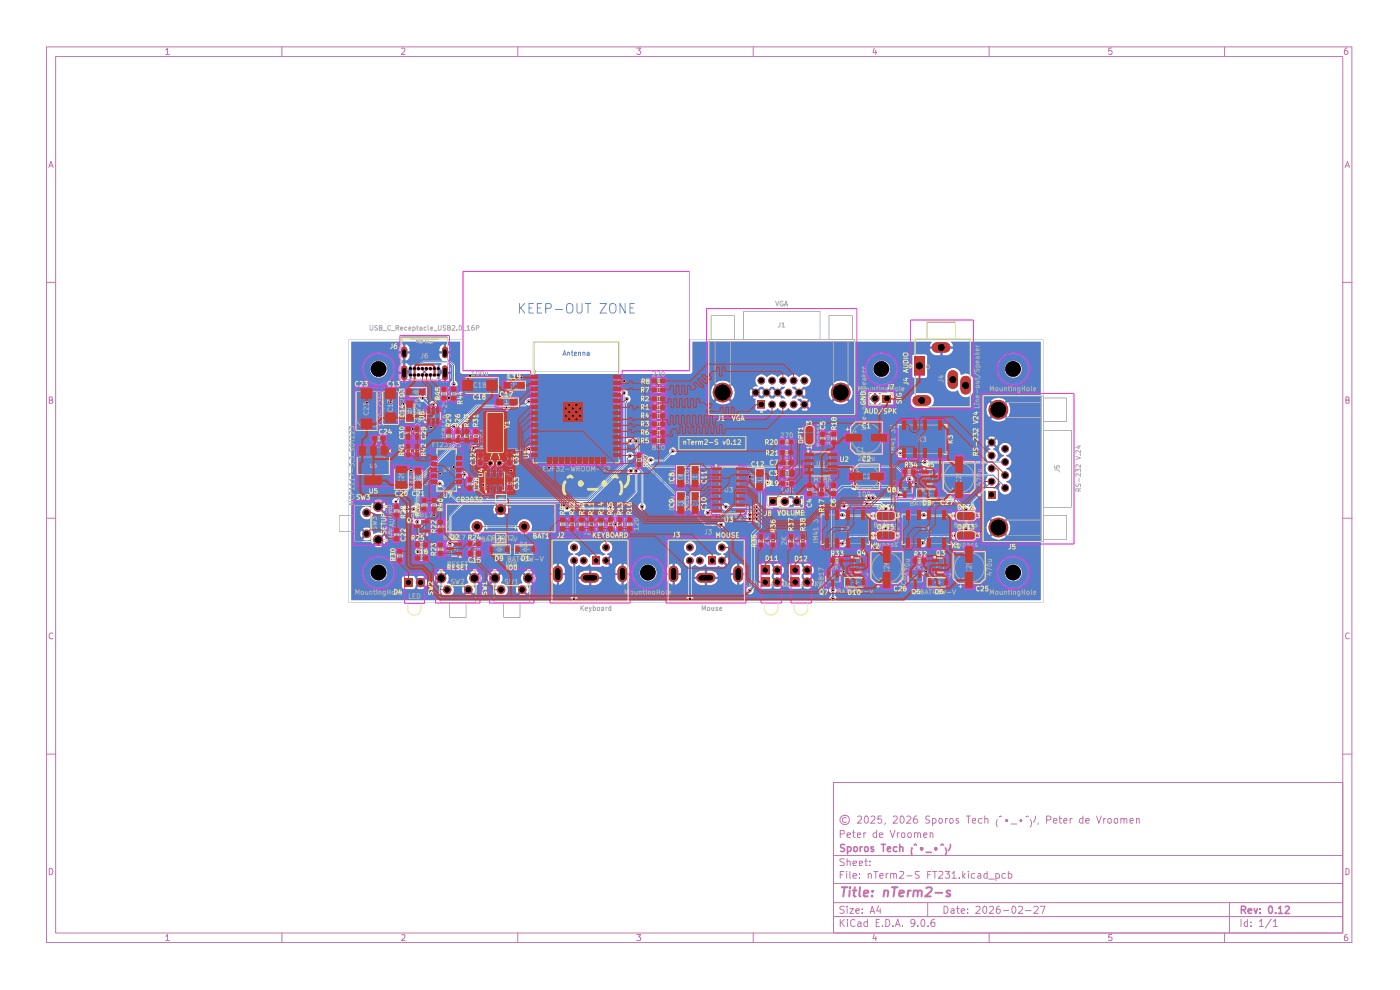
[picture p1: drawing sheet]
<svg xmlns="http://www.w3.org/2000/svg" width="297mm" height="210mm" viewBox="0 0 297 210" stroke-linecap="round" stroke-linejoin="round" font-family="sans-serif">
<g fill="none" stroke="#c573ad" stroke-width=".21">
<path d="M9.9 9.9h276.9v190h-276.9zM11.8 12h273.1v185.9h-273.1zM35.2 10.6l.3-.4v1.4M35.2 11.6h.7M59.8 9.9v2.1M85.2 10.4l.2-.2 .4 .1 .1 .5-.8 .8h.8M109.8 9.9v2.1M135.1 10.2h.8l-.4 .5 .4 .3v.3l-.2 .3-.6-.2M159.8 9.9v2.1M185.5 10.2l-.3 .9h.8M185.8 10.6v1M209.8 9.9v2.1"/>
<path d="M235.8 10.2h-.6v.7l.1-.2 .5 .1v.7l-.5 .1-.1-.2M259.8 9.9v2.1M285.8 10.2a.58 .58 0 0 0-.6 .6l.1 .7 .4 .1 .3-.3v-.3l-.3-.3h-.3l-.2 .3M10.4 35.5l.4-1.3 .5 1.3M10.5 35.2h.6M285.4 35.5l.5-1.3 .4 1.3M285.5 35.2h.6M9.9 59.9h1.9M284.9 59.9h1.9M10.5 84.9h.5l.1-.2v-.3l-.1-.2h-.5v1.3h.6l.1-.4-.1-.2h-.1M285.5 84.9h.5l.2-.5-.2-.2h-.5v1.3l.7-.1v-.4l-.2-.1M9.9 109.9h1.9"/>
<path d="M284.9 109.9h1.9M11.2 134.3l-.3-.1-.4 .4v.6l.2 .3 .5-.1M286.2 134.3l-.2-.1a.74 .74 0 0 0-.3 1.3l.5-.1M9.9 160h1.9M284.9 160h1.9M176.8 166h108.1v31.9h-108.1zM178.3 176.9l.7-.1 .1-.5-.2-.2h-.6v1.6M179.5 173.5l-.4-.1-.3 .2a.55 .55 0 0 0 0 .7 .55 .55 0 0 0 .7 .1M179.7 177.2l.8-.2-.1-.3h-.4l-.3 .1 .1 .8h.6M180.9 176.7h.5M181.1 176.1v1.3l.3 .3M181.9 177.2l.7-.2-.1-.3h-.6v.9h.6"/>
<path d="M181.9 173.3l.3-.2 .5 .2v.5l-.8 .8h.8M183.3 176.7v1M183.7 176.7h-.4v.2M183.7 173.1l.3 .1 .2 .2v1l-.4 .2a.88 .88 0 0 1-.1-1.5zM184.8 173.3l.6-.2 .2 .4-.9 1.1h.9M186 176.7h-.5l-.3 .2 .2 .7h.6M186 176.1v1.6M186.6 177.2l.7-.2-.1-.3h-.4l-.2 .1v.8h.6M187 173.1h-.7l-.1 .8 .2-.2h.4l.3 .3v.4l-.3 .2h-.4l-.2-.2M187.8 174.5l-.1 .4M188.8 176.1l.6 1.6 .5-1.6M189.5 173.3l.2-.2h.4l.3 .4-1 1.1h1"/>
<path d="M190.4 176.7v1M190.8 176.7l-.4 .2M191 173.3l.3-.2a.82 .82 0 0 1 .5 .8 .82 .82 0 0 1-.5 .7l-.3-.2zM191.3 176.7h.6v.9l-.4 .1-.2-.2zM192.4 173.3l.2-.2h.3l.3 .4-.9 1.1h.9M192.7 176.7h.5v.9l-.4 .1-.1-.2zM194 176.7h.4l.3 .1v.9M194 176.7v1M194.5 173.1a.72 .72 0 0 0-.7 .7v.6a.54 .54 0 0 0 .9 0l-.1-.5-.3-.2-.4 .1-.1 .2M194.7 176.8l.2-.1 .4 .1v.9M196 177.2l.6-.2-.1-.3h-.4l-.1 .1v.6l.1 .3 .4-.1M197.2 173.2h-.7v.6l.6 .2 .1 .4-.2 .2-.6-.1"/>
<path d="M197.3 176.7h.4l.2 .1v.9M197.3 176.7v1M197.8 173.7l.5-.1 .3 .3v.5l-.3 .2-.5-.1M197.8 173.6v1.5M199.3 173.7l.4-.1 .2 .3v.5l-.2 .2h-.3l-.2-.2zM200.6 173.6v1M201 173.6l-.3 .1-.1 .2M201.5 173.7l.5-.1 .2 .3v.5l-.2 .2h-.3l-.2-.2zM203.3 173.7l-.3-.1-.2 .3 .4 .2 .2 .3-.2 .2-.4-.1M205 173.1h.9M205.4 173.1v1.5M206.3 174.1l.7-.1v-.3l-.5-.1-.2 .3v.5l.2 .2 .5-.1"/>
<path d="M208.3 173.7h-.6l-.1 .7a.52 .52 0 0 0 .7 .1M208.9 173.8l.1-.1a.36 .36 0 0 1 .6 .2v.7M208.9 173.1v1.5M211.5 173.9l-.1 .5 .1 1M212 173.3l.2-.2 .3 .2M213.4 174.1l.2 .2 .1-.2M213.4 174l.2-.1 .1 .1M213.4 173.9h.2l.2 .1-.2 .3-.2-.1zM213.4 173.9v.3M213.5 173.9v.3M213.6 173.9v.4M213.7 173.9v.3"/>
<path d="M214.5 174.8h1.2M216.4 174.1l.2 .2 .1-.2M216.4 174l.2-.1 .1 .1M216.4 173.9h.2l.2 .1-.2 .3-.2-.1zM216.4 173.9v.3M216.5 173.9v.3M216.6 173.9v.4M216.7 173.9v.3M217.6 173.3l.4-.2 .2 .2M218.6 173.9l.2 .5-.2 1M219.7 173.1v.5l-.5 .8M220.3 174.5l-.1 .4"/>
<path d="M222 173.9h.8l.2-.3-.1-.3-.3-.2h-.6v1.5M223.5 174.1l.7-.1-.1-.3-.4-.1-.2 .3v.5l.2 .2 .4-.1M224.7 173.6h.6M224.8 173.1v1.3l.5 .2M225.7 174.1l.7-.1-.2-.4-.4 .1-.1 .7 .1 .2 .5-.1M227 173.6v1M227.5 173.6l-.4 .1-.1 .2M229.7 173.7h-.6l-.1 .7a.52 .52 0 0 0 .7 .1M229.7 173.1v1.5M230.3 174.1l.8-.1-.1-.3-.4-.1-.3 .3v.5l.3 .2 .4-.1M232.6 173.1l.5 1.5 .5-1.5M234.1 173.6v1"/>
<path d="M234.6 173.6l-.5 .3M235.1 173.8l.2-.2 .4 .2v.7a.45 .45 0 0 1-.7-.1zM236.4 173.8l.3-.2 .4 .2-.1 .7a.45 .45 0 0 1-.7-.1zM237.8 173.8l.1-.1a.36 .36 0 0 1 .6 .2v.7M237.8 173.6v1M238.5 173.9l.1-.3 .4 .1 .1 .9M239.7 174.1l.7-.1-.2-.4-.4 .1-.1 .7 .2 .2 .4-.1M241.1 173.8l.2-.2 .4 .1v.9M241.1 173.6v1M10.5 184.2a.68 .68 0 0 1 .7 .7 .68 .68 0 0 1-.7 .6zM35.2 198.6l.3-.4v1.3M35.2 199.5h.7"/>
<path d="M59.8 197.9v2M85.2 198.3h.7v.5l-.8 .7h.8M109.8 197.9v2M135.1 198.2h.8l-.4 .5 .3 .1v.6h-.7M159.8 197.9v2M176.8 194.4h108.1M176.8 191.5h108.1M176.8 187.4h108.1M176.8 181.5h108.1M178.3 195v1.5M178.3 185.5h.5M178.5 195.7l.6 .8"/>
<path d="M179 184.9h-.7v1.4M179.1 192.3a.67 .67 0 0 0-.9 .2l.1 .3a.62 .62 0 0 1 .7 .8 .64 .64 0 0 1-.8 .1M179.1 182.2h-.8l-.1 .4 .7 .4 .2 .3-.2 .3h-.7M179.1 195l-.8 .9M179.6 184.9h.1M179.6 185.3v1M179.7 192.2v.2M179.7 182.7h.6l.1 .9M179.7 182.2v1.4M179.7 192.7v1.1M179.8 195v.2M179.8 195.5v1"/>
<path d="M180.3 192.7h.8l-.8 1.1h.8M180.3 184.9v1.2l.2 .2M181 185.8l.7-.1-.1-.3-.4-.1-.2 .2 .1 .7h.5M181 183.2l.7-.2-.1-.3h-.5l-.1 .1 .1 .8h.5M181.4 195.2l-.4-.2-.5 .4v.8l.5 .3 .4-.1M181.6 193.2l.7-.1-.1-.3-.4-.1-.2 .2v.8h.6M182 195.6l.4-.1 .3 .2v.8M182.3 186.2v.1M182.3 185.4v.1M182.3 183.2l.7-.2-.1-.3h-.6v.9h.6M182.7 195.9l-.5 .1-.3 .2 .3 .3h.5M182.9 193.6v.2"/>
<path d="M182.9 192.8v.1M183.4 182.7h.6M183.7 182.2v1.4h.3M184 195.6a.52 .52 0 0 0-.7 .2l.1 .7h.6M184 195v1.5M184.2 185.5l.1-.1a.36 .36 0 0 1 .6 .1v.8M184.2 185.3v1M184.5 183.5v.1M184.5 182.7v.1M184.6 193.8l.4-1.6 .5 1.6M184.7 193.3h.8M185.4 184.9h.8"/>
<path d="M185.5 198.2l-.3 .9h.8M185.8 184.9v1.4M185.8 198.7v.8M185.9 195.7h.5M186.4 192.1l-.4 1.1h.9M186.6 195h-.7v1.5h.7M186.6 185.8l.7-.1v-.3l-.4-.1-.3 .2 .1 .7h.6M186.7 192.7v1.1M187.2 196.4v.1M187.9 195a.77 .77 0 0 1 .9 .8 .77 .77 0 0 1-.9 .7zM188 185.3v1M188.4 185.3l-.4 .3"/>
<path d="M188.9 185.5l.1-.1a.36 .36 0 0 1 .6 .1v.8M188.9 185.3v1M189.4 196.4v.1M189.6 185.5l.2-.2 .3 .1 .1 .9M189.9 196.5l.6-1.5 .5 1.5M190.1 196.1h.7M190.9 184.9h.7l.1 .4-.9 1h.9M191.5 196.4v.1M192.4 185.8h1.1M194.1 195.7a.52 .52 0 0 1-.9 .1l.1-.7a.52 .52 0 0 1 .8 .2l-.1 .9-.3 .3h-.4M194.7 196.4v.1M195 184.9h-.8v.5l.8 .5-.1 .3h-.7"/>
<path d="M195.5 195.1l.2-.1a.78 .78 0 0 1 .6 .6 .78 .78 0 0 1-.3 .8l-.1 .1a.89 .89 0 0 1-.4-1.4zM196.8 185.5h.5M196.8 191.5v2.9M196.9 196.4v.1M197.5 184.9h-.7v1.4M197.8 184.9h.9M198.2 195h-.3a1.04 1.04 0 0 0-.3 1.5h.5l.2-.1v-.7l-.5-.1-.3 .3M198.3 184.9v1.4M199.2 184.9h.7l.1 .4-.9 1h.9M200.3 192.2a.77 .77 0 0 1 .8 .8 .77 .77 0 0 1-.8 .8zM200.5 184.9h1l-.5 .5 .3 .1 .2 .2-.1 .5h-.9M201.8 192.8h.6v1"/>
<path d="M202 185.3l.4-.4v1.4M202 186.3h.9M202.4 193.1l-.7 .2 .1 .4h.6M202.9 192.7h.6M203.2 192.2v1.3l.3 .3M203.5 186.2v.1M203.9 193.2l.8-.1-.1-.3-.4-.1-.3 .2 .1 .8h.6M204.3 184.9v1.4M204.3 185.8l.5 .5M204.8 185.3l-.5 .6M205.3 193.6v.2M205.3 192.8v.1"/>
<path d="M205.4 184.9h.1M205.4 185.3v1M206.8 185.4l-.4-.1-.4 .3 .1 .6h.7M207 192.4l.3-.2 .5 .1 .1 .6-.9 .9h.9M207.5 185.4h.5l.1 .9M208.1 185.7l-.6 .1-.1 .2 .2 .3 .5-.1M208.8 192.2h.2a1 1 0 0 1 0 1.6l-.4-.4a.99 .99 0 0 1 .2-1.2zM209.4 185.4l-.4-.1-.3 .3 .1 .6h.6M209.4 184.9v1.4M209.8 186.5h1.1M209.8 197.9v2M209.9 192.4l.6-.2 .3 .5-1 1.1h1"/>
<path d="M211.3 185.4l.4-.1 .3 .3v.6h-.7M211.3 185.3v1.5M212 192.2l-.4 .1-.2 .3a.88 .88 0 0 0 .2 1.2h.4a.6 .6 0 0 0 .1-.9l-.5-.1-.2 .3M212.9 193.2h1.1M213.3 185.4l-.4-.1-.3 .3v.6h.7M213.9 185.4l.4-.1 .4 .3-.1 .6h-.7M213.9 184.9v1.4M214.8 192.4l.2-.2a.82 .82 0 0 1 .5 .8 .82 .82 0 0 1-.5 .8l-.2-.2-.1-.4zM216.1 192.4v-.1a.6 .6 0 0 1 .9 .2l-.1 .4-.9 .9h1M217.5 193.2h1.2M219.3 192.4l.1-.1a.6 .6 0 0 1 .9 .2l-.1 .4-.9 .9h1M220.7 192.2h1l-.6 1.6"/>
<path d="M235.8 198.2h-.6v.6h.6v.7l-.6-.1M259.8 197.9v2M260.8 191.5v6.4M263.3 195v1.5M264.6 195.6l-.4-.1-.3 .3v.4l.3 .3h.4M264.6 195v1.5M265.4 196.4v.1M265.4 195.6v.1M267.2 195.4l.4-.4v1.5M267.2 196.5h.8M269.7 194.9l-1.3 2M270.1 195.4l.4-.1v-.3v1.5"/>
<path d="M270.1 196.5h.9M285.5 184.2l.5 .1 .2 .2v.7l-.4 .3h-.3zM285.8 198.2l-.4 .1a1.08 1.08 0 0 0-.1 1.2h.5l.2-.5-.3-.3h-.3l-.2 .3"/>
<circle cx="179.2" cy="173.9" r="1"/>
</g>
<g fill="none" stroke="#c573ad" stroke-width=".34">
<path d="M179.2 179.2a.64 .64 0 0 0-.9 .1v.4l.7 .3 .2 .4a.6 .6 0 0 1-.9 .1M179.8 179.7a.52 .52 0 0 1 .7 .2v.5a.52 .52 0 0 1-.7 .1M179.8 179.6v1.5M181.1 179.8l.1-.1a.45 .45 0 0 1 .7 .2v.5a.45 .45 0 0 1-.8 .1zM182.5 179.6v1M182.9 179.6l-.4 .3M183.4 179.8l.1-.1a.45 .45 0 0 1 .7 .2v.5a.45 .45 0 0 1-.8 .1zM185.3 179.7h-.5v.3l.4 .1 .2 .3-.2 .2-.4-.1M187 179.1h.8M187.4 179.1v1.5M190.3 179.7l-.5-.1-.3 .3v.5l.3 .2 .5-.1M190.9 179.8l.1-.1a.36 .36 0 0 1 .6 .2v.7"/>
<path d="M190.9 179.1v1.5M193.5 179.9l-.2 .6 .2 .9M193.9 179.3l.3-.3 .2 .3M195.4 180h.3M195.4 179.9h.3v.3h-.3zM195.4 179.9v.3M195.5 179.9v.4M195.6 179.9v.3M195.7 179.9v.3M198.4 180h.3M198.4 179.9h.3v.1l-.2 .3-.2-.3zM198.4 179.9v.3"/>
<path d="M198.5 179.9v.4M198.6 179.9v.3M198.7 179.9v.3M199.6 179.3l.3-.3 .3 .3M200.5 179.9l.3 .6-.3 .9M201.6 179.1v.5l-.4 .9M188.3 180.1l.6-.1v-.3l-.5-.1-.1 .3v.6h.6M195.4 180.1l.1 .2 .2-.2M196.5 180.8h1.1M198.4 180.1l.1 .2 .2-.2M263.4 193l.7-.1 .2-.4-.4-.3h-.5v1.6M263.8 193l.5 .8"/>
<path d="M264.8 193.2l.8-.1-.1-.3-.5-.1-.2 .2 .1 .8h.6M266.1 192.7l.3 1.1 .3-1.1M267.3 193.6v.2M267.3 192.8v.1M269.3 192.3l.1-.1a.78 .78 0 0 1 .6 .6 .78 .78 0 0 1-.2 .8l-.2 .2a.89 .89 0 0 1-.3-1.5zM270.6 193.6v.2M271.2 192.7l.4-.5v1.6M271.2 193.8h.9M272.7 192.4l.6-.2 .2 .5-.9 1.1h.9"/>
</g>
<g fill="none" stroke="#c573ad" stroke-width=".42">
<path d="M178.6 188.2h1.1M179.1 188.2l-.2 2M180.2 188.9v1.3M180.3 188.2v.2M180.9 188.9h.8M181.4 188.2l-.3 1.7 .4 .3M182.5 188.2l-.2 1.7 .2 .3M183.3 189.6l.9-.3-.1-.3a.6 .6 0 0 0-.8 .1v1h.8M185 190v.2M185.2 189v.1h-.2l.2-.1-.1 .1M187.6 189.1l.3-.2 .5 .1-.1 1.2M187.6 188.9l-.2 1.3"/>
<path d="M189.2 188.2h1.2M189.8 188.2l-.2 2M190.7 189.6l1.1-.3-.1-.3a.6 .6 0 0 0-.9 .1v1h.8M192.7 188.9l-.2 1.3M193.2 188.9l-.6 .3M193.9 189.1l.1-.1a.48 .48 0 0 1 .7 .1l-.1 1.1M193.9 188.9l-.2 1.3M194.7 189.1a.47 .47 0 0 1 .5-.2 .47 .47 0 0 1 .4 .2l-.1 1.1M196.5 188.4l.9-.2 .3 .3-.2 .6-1.2 1.1h1.1M198.5 189.4h1.4M201.6 189a.48 .48 0 0 0-.8 .2l.3 .4h.4l.1 .3a.6 .6 0 0 1-.9 .2"/>
</g>
<g fill="none" stroke="#e6b2a6" stroke-width=".59">
<path d="M138.9 99.8v1l.3 .9 .6 .8M141 101.3a3 3 0 0 0 0 3.1M141.7 100.2l.6-.6 .6 .6M144.8 101.8l.2 .3 .3-.3M144.8 101.5l.2-.2 .3 .2M144.8 101.4v.5M144.9 101.4v.5M145 101.3v.8M145.2 101.4v.5M145.3 101.4v.5M146.9 103.1h2.3M150.8 101.8l.2 .3 .3-.3"/>
<path d="M150.8 101.5l.2-.2 .3 .2M150.8 101.4v.5M150.9 101.4v.5M151 101.3v.8M151.2 101.4v.5M151.3 101.4v.5M153.2 100.2l.5-.6 .6 .6M155 101.3a3 3 0 0 1 0 3.1"/>
<circle cx="145" cy="101.7" r=".39"/>
<circle cx="151" cy="101.7" r=".39"/>
</g>
<g fill="none" stroke="#e6b2a6" stroke-width=".51">
<path d="M112.8 94l-.6-.2-.3 .3v1.1M112.8 93.8v1.4M114.6 94.5l-.9-.2v-.4l.6-.1 .3 .3-.1 .9-.2 .2h-.4l-.2-.2M116.3 94.1l-.3-.3-.5 .1-.1 1.3M117.1 94l-.1-.1a.52 .52 0 0 0-.7 .2v1.1M117.1 93.8v1.4M118.2 93.9l.2-.1a.52 .52 0 0 1 .7 .4l-.1 .7-.6 .3-.4-.4v-.6zM119.9 94l.3-.2 .6 .2 .1 .8-.4 .4h-.3l-.4-.4zM121.4 93.8l.6 .4M122 93.8v1.4M122.7 93.2l.6 2 .7-2M127 94.5l-.9-.2 .1-.4 .6-.1 .2 .3v.9l-.2 .2h-.4l-.2-.2"/>
<path d="M127.9 93.9a.72 .72 0 0 1 1 .3l-.1 .7a.59 .59 0 0 1-.9 .1M127.9 93.2v2M130.9 93.8l.5 .1 .1 .3M131.5 93.8v1.4M133.4 94.5l-1-.2v-.2a.6 .6 0 0 1 1 0v.8l-.4 .3-.5-.2M133.9 93.8h.8M134.4 93.2v1.7l-.3 .3h-.2M136.2 94.5l-1-.2 .1-.4 .6-.1 .3 .3-.1 .9-.2 .2h-.4l-.2-.2M138.1 94.2h-.7l-.4-.2v-.7l.4-.1h.7v2M140.5 95l.2 .5M142.4 94l-.1-.1a.52 .52 0 0 0-.8 .2v1.1M142.4 93.2v2"/>
<path d="M143.3 93.9h.8l.1 .3v.6a.58 .58 0 0 1-.9 .2M145.9 94.5l-.9-.2 .1-.4 .6-.1 .2 .3-.1 .9-.1 .2h-.5l-.1-.2M146.5 93.2h1.1M147.1 93.2v2M149.8 93.9l.5-.1 .3 .4a.63 .63 0 0 1-.8 .4l-.1 .3 .3 .3h.4l.2-.2M151.4 94l.1-.1a.65 .65 0 0 1 .9 .3v.6l-.4 .4h-.2l-.5-.4zM152.9 93.8l.5 .1 .1 .3M153.5 93.8v1.4M154.6 93.9a.65 .65 0 0 1 .9 .3v.6l-.4 .4h-.3l-.4-.4v-.6zM157.2 93.9l-.6-.1-.4 .4v.6l.4 .4h.4l.2-.2M157.2 93.8v2M158 93.3h1l.1 .2-.1 .5a.86 .86 0 0 0-1 .8l.4 .4h.5l.2-.2"/>
<path d="M161.7 93.2a.76 .76 0 0 1 .9 .8v.8a.67 .67 0 0 1-.8 .4l-.4-.4v-.5a.67 .67 0 0 1 1.2 0M164.5 93.3l-.3-.1h-.5l-.3 .1v.5l1.2 1.4h-1.2M165.5 93.3l.2-.1 .5 .1a1.24 1.24 0 0 1-.5 1.9 1.29 1.29 0 0 1-.2-1.9zM168.3 93.3l-.3-.1h-.5l-.2 .1-.1 .5 1.2 1.4h-1.2M170.6 95l.2 .5M171.7 93.2h.9l.1 .9-.3-.2-.7 .1-.1 .3 .1 .6 .2 .3h.5l.3-.3M174.6 93.3a.77 .77 0 0 0-1.2 .2l.1 .5 1.2 1.2h-1.3M175.6 93.3l.2-.1 .4 .1a1.24 1.24 0 0 1-.4 1.9 1.53 1.53 0 0 1-.2-1.9zM178.4 93.3a.77 .77 0 0 0-1.2 .2l.1 .5 1.2 1.2h-1.3M181.6 93.7l.2-.2h.4l.5 .5v.4l-.3 .4h-.8"/>
<circle cx="182" cy="94.3" r="1.34"/>
</g>
<g fill="none" stroke="#e6b2a6" stroke-width=".34">
<path d="M118.7 110.1h.9M119.6 109l-.4-.2v-.2v1.5M121.1 108.6h-.9l.5 .6-.5 .1v.6l.2 .2 .7-.2M122.5 108.7l-.6-.1-.4 .3 .1 .4 .9 .8h-1M122.9 108.6h.8M123.3 108.6v1.5M124.1 108.6h.7v1.5M124.3 109.3h.5M125.5 109.5h1.1M126.4 111.7v-.2h-.5l-.1 1M127 111.6l-.5-.1-.1 1M127 111.5v1"/>
<path d="M127.3 108.7l.6-.1 .2 .3-.2 .4h-.4l-.1 .2-.1 .3 .2 .3 .6-.1M127.5 111.5h.4l.1 .3M128 111.5v1M128.8 109.5h1.1M129.3 112.1l-.7-.2 .1-.4h.6v1h-.6M129.8 111h.9M130.3 111v1.5M131.2 111.5h.4l.1 .2-.2 .4h-.3v.4h.5M131.4 108.7l-.6-.1-.2 .4 .9 1.1h-.9M132.5 111.5h.5v1l-.6-.1-.1-.6zM132.7 109.3l-.2-.2-.4 .1-.1 .9M133.4 109.3l-.1-.1a.36 .36 0 0 0-.6 .1v.8"/>
<path d="M133.4 109.1v1M133.5 111.5h.3l.1 .3M133.9 109.1l.4 .2M133.9 111.5v1M134.3 109.1v1M134.7 111.6l.5-.1v1l-.5-.1zM135.7 109.6l-.8-.2 .1-.2 .4-.1 .3 .2-.1 .7h-.6M136.1 108.6h.8M136.5 108.6v1.5M136.6 112.5l-.6-.1-.1-.6 .2-.3h.5v1.5M137.3 111.1h.7v.5a.62 .62 0 0 0-.6 .8l.7 .1M138 109.3l-.1-.2-.4 .1v.9"/>
<path d="M138 109.1v1M138.6 108.5l1.2 1.9M138.6 110.9l1.2 2M140.2 108.6l.5 1.5 .5-1.5M140.2 111l.5 1.5 .5-1.5M142.3 109.2l-.4-.1-.3 .2 .1 .7h.6M142.3 112.5h-.6v-1h.6v1.5M142.3 109.1v1.5M143.6 109.6l-.6-.2 .1-.3 .4 .1 .1 .6-.1 .3-.5-.1M143.6 112.1l-.6-.2v-.4h.5l.1 .2-.1 .8h-.5M144.1 109.1h.5M144.1 111.5h.5"/>
<path d="M144.4 108.6v1.4l-.3 .1M144.4 111v1.5h-.3M145.7 109.6l-.6-.2 .1-.2h.5v.8h-.5M145.7 112.1l-.6-.2 .1-.4h.5v1h-.5M146.8 109.3l-.5 .8M146.8 111.8l-.5 .7M147.2 109.3h-.7l-.2-.2 .1-.4 .3-.1h.5v1.5M147.2 111.8l-.7-.1-.2-.2 .1-.4 .8-.1v1.5M147.7 108.5l1.3 1.9M147.7 110.9l1.3 2M150.2 109.3a.35 .35 0 0 0-.4-.2 .35 .35 0 0 0-.3 .2v.8M150.2 111.7l-.1-.2h-.5l-.1 1"/>
<path d="M150.8 109.3l-.2-.2-.4 .1v.9M150.8 111.6l-.6-.1v1M150.8 109.1v1M150.8 111.5v1M151.4 109.3a.45 .45 0 0 1 .8 0l-.1 .7a.45 .45 0 0 1-.7-.2zM151.5 111.6h.7l-.1 .9-.6-.1zM152.8 109.2a.52 .52 0 0 1 .7 .1v.5a.52 .52 0 0 1-.7 .2M152.8 111.5h.6l.1 .3-.1 .7h-.6M154.1 109.9v.2M154.1 112.4v.1M155.5 109.2l-.4-.1-.3 .2 .1 .7h.6M155.5 111v1.5h-.6v-1h.6"/>
<path d="M155.5 108.6v1.5M156.2 109.1v1M156.2 111.5v1M156.8 109.1v.9l-.4 .1-.2-.2M156.8 111.5v1l-.6-.1M158.2 109.3l-.2-.2-.3 .1-.1 .9M158.2 111.6l-.5-.1-.1 1M158.2 108.6v1.5M158.2 111v1.5M158.7 109.1h.6M158.7 111.5h.6M159 108.6v1.4l-.3 .1"/>
<path d="M159 111v1.5h-.3M159.8 108.6v.1M159.8 111v.1M159.8 109.1v1M159.8 111.5v1M160.5 109.1v1.2l.3 .3 .4-.1M160.5 109.2a.52 .52 0 0 1 .7 .1v.5a.52 .52 0 0 1-.7 .2M160.5 112.5l.7-.1v-.6l-.1-.3h-.6v1.2l.1 .3h.6M161.7 108.5l1.2 1.9M161.7 110.9l1.2 2M163.2 108.5l1.3 1.9M163.2 110.9l1.3 2"/>
<path d="M165 109.9v.2M165 109.2v.1M165 112.4v.1M165 111.5v.2M165.7 109.2a.36 .36 0 0 1 .6 .1l-.7 .5 .3 .3 .4-.1M165.7 111.5h.5l.1 .2-.1 .3-.5 .1v.4h.6M167.6 109.2a.52 .52 0 0 0-.8 .1v.5a.52 .52 0 0 0 .8 .2M167.6 112.5l-.7-.1-.1-.6 .2-.3h.6v1.5M167.6 109.1v1.5M168.1 109.1h.5M168.1 111.5h.5M168.4 108.6v1.2l-.3 .3"/>
<path d="M168.4 111v1.3v.2h-.3M168.9 109.1h.6M168.9 111.5h.6M169.3 108.6v1.2l-.4 .3M169.3 111v1.3l-.1 .2h-.3M170.6 109.3l-.1-.2-.5 .1v.9M170.6 111.6l-.6-.1v1M170.6 108.6v1.5M170.6 111v1.5"/>
</g>
<g fill="none" stroke="#e6b2a6" stroke-width=".21">
<path d="M175.8 112.4h31v10.9h-31zM177.2 113.2v1h-.5M177.8 113.2h.3l.2 .2v.5l-.4 .3-.2-.1v-.4h.1M178.1 115.2l.4-.1v.6h-.4zM178.6 119.6v1h-.5M179 114.8h.1M179 115.1v.7M179.1 113.5l-.4 .1v.5h.4M179.1 119.7l.2-.1 .3 .2v.5l-.3 .3-.3-.1v-.3h.2M179.1 113.2v1M179.4 115.1l.2 .2M179.6 113.7h.4l.1 .2-.1 .3-.4-.1"/>
<path d="M179.6 115.1v.7M180 113.5h-.3l-.1 .7M180.1 115.1l.4 .1v.5h-.4zM180.5 113.2h.4v1M180.5 119.9l-.5 .1v.5h.5M180.5 113.7h.4M180.5 119.6v1M180.9 115.1h.3M181.1 114.8v.8l-.2 .2M181.4 119.9h-.3l-.1 .7M181.4 115.1h.4M181.6 114.8v.9l-.2 .1"/>
<path d="M181.8 119.6h.4v1M182.1 113.5l.4 1M182.2 114.8h.1M182.2 115.1v.7M182.5 114.8l.3 1 .4-1M182.5 113.5l-.2 .7M182.6 119.5l.8 1.4M183.3 113.5h-.4l-.1 .2 .1 .4h.4M183.3 113.2v1M184.3 114.8h.1M184.3 115.1v.7M184.5 119.9h.4"/>
<path d="M184.6 113.5l.4 .1v.5h-.4M184.6 113.2v1M184.8 119.6v.9l-.3 .1M184.9 114.8h.3v1l-.5-.3v-.5zM185.1 119.9h.4M185.4 119.6v.8l-.3 .2M185.8 119.6v.1M185.8 119.9v.7M185.9 113.8l-.4-.1v-.2h.4v.6h-.4M186.1 117.3v.1M186.1 116.4v.6M186.2 113.5l.3 .2"/>
<path d="M186.2 119.9l.3 .7 .2-.7M186.5 115.2l.4-.1v.6h-.4zM186.5 113.5v.7M187.1 116.8l-.5-.1v.7M187.1 119.6v.1M187.1 116.7v.7M187.1 119.9v.7M187.4 113.8l-.5-.1 .1-.2h.3l.1 .2v.3l-.2 .2-.2-.1M187.4 114.8h.1M187.4 115.1v.7M187.5 116.7v.7M187.6 119.9l.4 .1v.5h-.4"/>
<path d="M187.6 119.6v1M187.7 113.5l.2 .7 .2-.5 .2 .5 .2-.7M188 116.7v.5l-.2 .2-.3-.1M188.3 115.1h-.6l.6 .7h-.6M188.3 116.4h.5v1M188.3 119.6l.3 .2v.8M188.3 119.9h.4M188.5 116.9h.3M188.7 114.8h.1M188.7 115.1v.7M188.8 113.6l.5-.1 .1 .4-.2 .3-.4-.1zM188.8 119.5l1 1.4"/>
<path d="M189 115.1l.3 .2M189.3 115.1v.7M189.4 116.7v.7M189.6 116.3l.2 .7h-.6M190.1 116.7h.4M190.2 115.1h-.4l-.1 .2 .1 .4h.4M190.2 114.8v1M190.3 113.7h-.5v-.5h.5v1M190.4 116.4v.8l-.3 .2M190.7 115.4h.4l-.1 .4-.3-.1M190.8 116.7h.3l.1 .2-.4 .1v.3h.4M191 119.9v.7"/>
<path d="M191.1 115.1h-.4v.7M191.5 114.8h.5v1M191.6 113.7h.7M191.6 115.3h.4M191.6 116.7v.7M192.1 116.7v.5l-.2 .2-.3-.1M192.2 119.9h.5v.2v.3l-.1 .2-.4-.1M192.6 116.4v.8l.3 .2M193.2 115.2l.4-.1 .1 .4-.2 .3-.3-.1zM193.9 115.1h.4M194.1 113.2h-.6v.4l.6 .6h-.6M194.1 116.7l.4 .1v.5h-.4"/>
<path d="M194.1 119.9h-.4l-.1 .2v.3l.2 .2 .3-.1M194.1 116.4v1M194.1 119.6v1M194.2 114.8v.9l-.3 .1M194.4 114.2h.6M194.5 119.9v.7M194.9 119.9v.6h-.4M195 113.4l-.3-.2v1M195.4 116.8l-.4-.1-.1 .7M195.4 116.7v.7M195.4 114.1v.1M195.4 115.1h.4v.3l-.4 .2 .1 .2 .3-.1"/>
<path d="M195.9 113.3l.1-.1a.52 .52 0 0 1 .5 .4 .52 .52 0 0 1-.4 .6l-.2-.3zM195.9 117h.3l.2 .1-.2 .3-.3-.1M195.9 119.6v1M196.2 115.1l.3 .3M196.2 119.9h.4M196.3 116.7h-.4v.7M196.5 119.6v.8l-.3 .2M196.5 115.4l-.3 .4M196.5 114.8v1M196.8 113.5l.2 .7 .2-.7M197 119.6v.1M197 119.9v.7"/>
<path d="M197.5 115.2l-.4-.1v.7M197.5 115.1v.7M198 115.4h.4l-.1 .4-.3-.1M198.2 119.5l.8 1.4M198.3 113.2h.5v.4l-.3 .1-.2 .2 .2 .3 .4-.1M198.4 115.1h-.4v.7M199.3 115.2l-.4-.1-.1 .7M199.3 114.8v1M199.3 119.5l.8 1.4M199.3 113.7h.8M199.6 115.1h.4M199.9 114.8v.9l-.3 .1"/>
<path d="M200.4 119.9v.2M200.9 119.9h.3l.1 .2-.4 .2v.2h.4M201 115.1l.5 1M201.1 113.2h-.5l-.1 .1 .6 .9h-.6M201.5 115.1l-.3 .7M202 113.7l-.1-.2h-.4v.7M202.3 115.2l-.4-.1v.7M202.3 115.1v.7M202.4 113.6l-.4-.1v.7M202.4 113.5v.7M202.5 119.9h.3M202.7 113.5l.3 .2"/>
<path d="M202.7 115.4h.5v.3h-.5M202.7 119.6v.8l-.2 .2M203 113.5v.7M203.1 119.9h.3M203.2 115.1h-.4l-.1 .7M203.2 119.6v.9l-.1 .1M203.7 115.8v-1l.3 .6 .3-.6v1M203.9 113.8l-.5-.1 .1-.2h.3l.1 .2v.3l-.2 .2-.2-.1M204.2 113.2h.6M204.2 119.6v1M204.5 113.2v1M205.5 113.6l-.3-.1-.1 .7"/>
<path d="M205.5 113.5v.7M181 120.2h.3l.2 .1-.2 .3-.3-.1M181.5 121.5h.3v.3l-.4 .2 .2 .2 .2-.1M181.9 120.1h.3M182.2 121.8h.8M183.8 120l.4-.1 .1 .5-.2 .2-.3-.1zM184 121.3l-.3-.1-.3 .2 .7 .8h-.7M184.9 121.7v-.2h-.4l-.1 .7M185.3 121.6l-.4-.1v.7M185.3 121.5v.7M185.6 121.5l.4 .2M186 121.5v.7"/>
<path d="M186.8 121.9l-.4-.1v-.3h.4v.6h-.4M187.2 121.5h.3M187.3 121.2v.9l-.1 .1M187.8 121.5v.7M188.3 121.5v.6h-.5M188.6 121.1l.8 1.4M189.8 121.6l.4-.1 .1 .5-.2 .2-.3-.1zM190.5 120.1v-.2h-.4v.7M190.5 121.2l.3 .2v.8M190.5 121.5h.5M191 120l-.5-.1v.7M191.4 120l.4-.1 .1 .5-.2 .2-.3-.1z"/>
<path d="M191.7 121.6l-.4-.1v.7M191.7 121.5v.7M192.1 121.2v.1M192.1 121.5v.7M192.7 122.1v.1M193 121.2l.2 .2v.8M193 121.5h.3M193.2 120.5v.1M193.8 121.5v.7M194 121.1l.2 .8h-.6M194.7 121.5v1h.2M194.7 121.2v.1"/>
<path d="M194.9 121.1l1 1.4M195.9 120l-.4-.1-.1 .7M196 121.1l.9 1.4M197.2 122.1v.1M197.2 121.5v.2M197.4 120.5l.3 .1 .2-.2-.1-.5h-.4v.8l.2 .2h.2M197.7 121.5h.3l.1 .2-.5 .3 .2 .2 .3-.1M198.9 122.1h-.4l.1-.6h.3v1M199.3 121.5h.4M199.5 121.2v.8l-.2 .2M199.9 121.5h.3M200.1 121.2v.8l-.2 .2"/>
<path d="M200.4 120.5v.1M201 121.6l-.4-.1-.1 .7M201 121.2v1M202.1 120.5l-.3 .1-.2-.2 .1-.5h.4v1M204.2 120l-.4-.1-.1 .7"/>
</g>
<g fill="#39fdec">
<circle cx="128.6" cy="118.9" r=".8"/>
<circle cx="128.6" cy="116.1" r=".8"/>
</g>
<path d="M132 121v1.5" fill="none" stroke="#39fdec" stroke-width="2"/>
<g fill="#39fdec">
<circle cx="146.3" cy="118.9" r=".8"/>
<circle cx="146.3" cy="116.1" r=".8"/>
</g>
<path d="M142.9 121v1.5" fill="none" stroke="#39fdec" stroke-width="2"/>
<g fill="#39fdec">
<path d="M167.8 120h1.7v1.8h-1.7z"/>
<path d="M167.8 122.5h1.7v1.8h-1.7z"/>
<path d="M150.2 118.1h1.6v1.6h-1.6z"/>
<circle cx="137.5" cy="121.4" r="1.65"/>
<circle cx="164.9" cy="120.9" r=".97"/>
<circle cx="164.9" cy="123.5" r=".97"/>
<circle cx="171.2" cy="123.5" r=".97"/>
<circle cx="148.5" cy="118.9" r=".8"/>
<circle cx="153.1" cy="118.9" r=".8"/>
</g>
<path d="M148.7 122.5h2M156.6 121v1.5" fill="none" stroke="#39fdec" stroke-width="2"/>
<g fill="#39fdec">
<path d="M160.7 85h1.6v1.6h-1.6z"/>
<path d="M161.4 120h1.8v1.8h-1.8z"/>
<path d="M161.4 122.5h1.8v1.8h-1.8z"/>
<path d="M163.1 105.5h1.7v1.7h-1.7z"/>
<circle cx="153.3" cy="83.3" r="2.07"/>
<circle cx="160.3" cy="83.3" r=".8"/>
<circle cx="162.6" cy="83.3" r=".8"/>
<circle cx="161.5" cy="80.7" r=".8"/>
<circle cx="163.8" cy="80.7" r=".8"/>
<circle cx="163.8" cy="85.8" r=".8"/>
<circle cx="166.1" cy="85.8" r=".8"/>
<circle cx="168.4" cy="85.8" r=".8"/>
<circle cx="165" cy="83.3" r=".8"/>
<circle cx="167.3" cy="83.3" r=".8"/>
<circle cx="153.1" cy="116.1" r=".8"/>
<circle cx="166.5" cy="106.4" r=".89"/>
<circle cx="169" cy="106.4" r=".89"/>
<circle cx="80.3" cy="78.3" r="1.65"/>
<circle cx="87.1" cy="79.5" r=".38"/>
<circle cx="87.1" cy="78.2" r=".38"/>
<circle cx="87.9" cy="78.2" r=".38"/>
</g>
<path d="M85.8 74.2v1.1M85.8 78.1v1.9" fill="none" stroke="#39fdec" stroke-width="1.3"/>
<g fill="#39fdec">
<circle cx="89.6" cy="79.5" r=".38"/>
<circle cx="88.8" cy="79.5" r=".38"/>
<circle cx="87.9" cy="79.5" r=".38"/>
<circle cx="88.8" cy="78.2" r=".38"/>
<circle cx="91.3" cy="79.5" r=".38"/>
<circle cx="90.5" cy="79.5" r=".38"/>
<circle cx="89.6" cy="78.2" r=".38"/>
<circle cx="90.5" cy="78.2" r=".38"/>
<circle cx="91.3" cy="78.2" r=".38"/>
<circle cx="92.2" cy="78.2" r=".38"/>
<circle cx="93" cy="78.2" r=".38"/>
</g>
<path d="M94.4 74.2v1.1M94.4 78.1v1.9" fill="none" stroke="#39fdec" stroke-width="1.3"/>
<g fill="#39fdec">
<path d="M125.7 118.1h1.5v1.6h-1.5z"/>
<circle cx="93" cy="79.5" r=".38"/>
<circle cx="92.2" cy="79.5" r=".38"/>
<circle cx="77.8" cy="108.7" r=".89"/>
<circle cx="80.2" cy="107.5" r="1.06"/>
<circle cx="123.8" cy="118.9" r=".8"/>
<circle cx="121.8" cy="118.9" r=".8"/>
</g>
<path d="M118.3 121v1.5M124.2 122.5h1.9" fill="none" stroke="#39fdec" stroke-width="2"/>
<g fill="#39fdec">
<path d="M85.7 122.6h1.9v1.8h-1.9z"/>
<path d="M209.6 104.1h1.5v1.6h-1.5z"/>
<path d="M187.2 83.7h1.8v1.7h-1.8z"/>
<circle cx="99.4" cy="125.1" r=".89"/>
<circle cx="94.9" cy="125.1" r=".89"/>
<circle cx="100.6" cy="122.6" r="1.06"/>
<circle cx="106.3" cy="125.1" r=".89"/>
<circle cx="105" cy="122.6" r="1.06"/>
<circle cx="93.6" cy="122.6" r="1.06"/>
<circle cx="80.3" cy="121.4" r="1.65"/>
<circle cx="77.8" cy="113.2" r=".89"/>
<circle cx="80.2" cy="114.5" r="1.06"/>
<circle cx="89.2" cy="123.6" r=".97"/>
<circle cx="110.8" cy="125.1" r=".89"/>
<circle cx="112.1" cy="122.6" r="1.06"/>
<circle cx="121.8" cy="116.1" r=".8"/>
<circle cx="111.2" cy="111.7" r="1.14"/>
<circle cx="106.2" cy="108.1" r="1.14"/>
<circle cx="101.2" cy="111.7" r="1.14"/>
<circle cx="106" cy="98.2" r=".55"/>
<circle cx="104" cy="98.2" r=".55"/>
<circle cx="214.9" cy="121.4" r="1.65"/>
<circle cx="213.2" cy="103.5" r=".8"/>
<circle cx="213.2" cy="100.8" r=".8"/>
<circle cx="213.2" cy="98" r=".8"/>
<circle cx="213.2" cy="95.2" r=".8"/>
<circle cx="211.8" cy="111.9" r="2.07"/>
<circle cx="210.3" cy="102.1" r=".8"/>
<circle cx="210.3" cy="99.4" r=".8"/>
<circle cx="210.3" cy="96.6" r=".8"/>
<circle cx="185.6" cy="84.5" r=".89"/>
<circle cx="171.2" cy="120.9" r=".97"/>
<circle cx="178.3" cy="83.3" r="2.07"/>
<circle cx="170.6" cy="85.8" r=".8"/>
<circle cx="187" cy="78.3" r="1.65"/>
<circle cx="169.5" cy="83.3" r=".8"/>
<circle cx="166.1" cy="80.7" r=".8"/>
<circle cx="168.4" cy="80.7" r=".8"/>
<circle cx="170.6" cy="80.7" r=".8"/>
<circle cx="211.8" cy="86.9" r="2.07"/>
<circle cx="210.3" cy="93.8" r=".8"/>
<circle cx="214.9" cy="78.3" r="1.65"/>
</g>
<path d="M198.7 73.7h1.8M202.1 79.6v1.8M204.8 80.8v1.8" fill="none" stroke="#39fdec" stroke-width="2.2"/>
<path d="M193.9 75.6h2.2v4h-2.2z" fill="#39fdec"/>
<path d="M194.7 85h1.8" fill="none" stroke="#39fdec" stroke-width="2.2"/>
<g fill="#567dc8">
<path d="M164.5 121.1l.3 .3-.7 .7v.2l.7 .8-.3 .3-.8-.7v-.4v-.5z"/>
<path d="M170.9 121.1l.3 .3-.8 .7v.2l.8 .8-.3 .3-.8-.7-.1-.4 .1-.5z"/>
<path d="M169.2 84.6h.7l.7 .7-.4 .4-.8-.6z"/>
<path d="M163.1 83.4l.6 .6 .8-.6 .3 .4-.6 .8h-.7l-.7-.8z"/>
<path d="M168.1 84.3l1-.9 .3 .4-.7 .8h-.6z"/>
<path d="M165.4 83.4l.8 .6 .3 .4-.1 .2h-.6l-.7-.8z"/>
<path d="M160.9 83.4l.6 .6 .7-.6 .4 .4-.6 .7h-.9l-.6-.7z"/>
<path d="M161.1 82.1l.9-.1 .6 .8-.4 .3-.7-.6-.6 .6-.4-.3z"/>
<path d="M163.4 82.1l.8-.1 .6 .8-.3 .3-.8-.6-.6 .6-.3-.3z"/>
<path d="M168 82.1l.8-.1 .6 .8-.3 .3z"/>
<path d="M165.7 82.1l.8-.1-.3 .5-.8 .6-.3-.3z"/>
<path d="M93.2 78.1l.7 .6-.2 .2 .2 .2-.6 .6-.3-.4 .4-.4-.4-.3z"/>
<path d="M86.9 78.1v.3h.2l-.3 .5 .3 .3-.2 .3v.2l-.6-.6v-.5z"/>
<path d="M89.6 77.2l.1-.2h4l-.2 .5h-3.5z"/>
<path d="M74.5 72.5h23l.1 6.5 .4 .3h48.5l.4-.4v-.8h38.3v.7a1.83 1.83 0 0 0 2.2 1.3 1.81 1.81 0 0 0 1.4-1.9 1.81 1.81 0 0 0-1.7-1.7 1.81 1.81 0 0 0-1.9 1.6h-38.3v-2.5h46.6l.1 4.4 .3 .2h2.4l.4-.3v-.3h3.9l.1 2.3a1.56 1.56 0 0 0 1.1 1.2h.8l.7-.3 .4 .9 .3 .4 .5 .1a1.59 1.59 0 0 0 2-1.1l-.1-2.8a1.6 1.6 0 0 0-2.4-.8h-.2l-.2-.7-.8-.7h10.4a1.82 1.82 0 0 0 2.1 2 1.82 1.82 0 0 0 1.4-2.5 1.82 1.82 0 0 0-2.8-.8 1.7 1.7 0 0 0-.7 1.3h-10.7a1.69 1.69 0 0 0-1.9 1.5h-3.9v-4.2l-.4-.2h-2.4l-.4 .4h-46.6v-3.1h50.7l.1 .1-.3 .3-.1 .6h1.8v.5h-1.8l.1 .6 .5 .6 .6 .1h1v-1h.5v1h1a1.49 1.49 0 0 0 1.2-1.3h-1.9v-.5h1.9l-.4-1 19 .1v54.6l-43.3 .1v-.6l-.5-.4v-.4l.5-.4v-.5l-.6-.6v-3.1h36.3v.5a1.8 1.8 0 0 0 2.8 1.2 1.8 1.8 0 0 0 0-3 1.8 1.8 0 0 0-2.8 1.2v.1h-36.3v-6.1h1a.82 .82 0 0 0 .6 .8 .82 .82 0 0 0 .9-.4l.1-.5h15.5v.4a.84 .84 0 0 0 1.2 .5l.3-.4v-.8l.9-.9h4.3a.8 .8 0 0 0 1.3 .3 .8 .8 0 0 0-.3-1.3h-.5l-.6 .5h-4.3l-1.1 1.1h-.7l-.3 .1-.2 .5h-15.5l-.1-.1 1-1.1 4.2 .1a.81 .81 0 0 0 1.2 .3l.3-.4v-.5a.86 .86 0 0 0-.8-.6 .86 .86 0 0 0-.8 .6h-4.3l-1.1 1.1a.96 .96 0 0 0-1.2 .7h-1v-6h1v.4a.86 .86 0 0 0 .8 .5 .86 .86 0 0 0 .8-.5l5 .1a.82 .82 0 0 0 1 .5 .82 .82 0 0 0 .5-1.1 .76 .76 0 0 0-1.1-.4l-.4 .5h-5a.81 .81 0 0 0-.8-.7 .81 .81 0 0 0-.8 .7h-1v-3.7l1.9-2h1.8a.81 .81 0 0 0 1.4 0h6.7l1.2 1.2v.7h-4a.8 .8 0 0 0-1.2-.4l-.5-.2-.3 .1-.3 .3v.9l-.3 .2-.3 .8h-3.2l-.5-.6-.6 .1a.84 .84 0 0 0-.4 .8 .84 .84 0 0 0 .5 .7l.7-.1 .4-.5h6.5l1.2 1.2v2.6a.83 .83 0 0 0-.3 1.4 .83 .83 0 0 0 1.3-.4v-.5l-.6-.5v-2.1h7.2v.4a.86 .86 0 0 0 .7 .5 .86 .86 0 0 0 .9-.5l4.7 .1a.82 .82 0 0 0 1.1 .5 .82 .82 0 0 0 .4-1.1 .76 .76 0 0 0-1.1-.4l-.4 .5h-4.7a.81 .81 0 0 0-.8-.7 .81 .81 0 0 0-.8 .7h-7.2v-.4a.85 .85 0 0 0 .7-1.1 .85 .85 0 0 0-1.2-.5l-.5-.5 .1-.2h15.2l2.4 2.4v2.6l-.4 .3-.1 .7 .5 .5 .7-.1a.77 .77 0 0 0 .2-1.1h3.7l.2 1.1 .4 .6 .6-.6 .4 .3-.7 .7 .2 .1a2.26 2.26 0 0 0 3-.1l-.6-.7 .3-.3 .7 .6 .1-.1a2.59 2.59 0 0 0-.1-3.1l-.7 .7-.3-.3 .6-.7-.1-.1a2.38 2.38 0 0 0-3.1 .1l.7 .7-.4 .3-.6-.7-.4 .7-.2 .8h-3.7l-.4-.3v-2.6l.5-.3a.79 .79 0 0 0 1.2-.2 .79 .79 0 0 0-.4-1.1v-.9l2.5-2.4 .1 .1v1.9l.3 .3h2l.3-.3v-2l-.5-.4h-.5l.2-.2a1.1 1.1 0 0 0 .8-1l.1-.1 .5 .4a1.34 1.34 0 0 0 .3 2.1 1.34 1.34 0 0 0 1.9-.9l-.1-1-.9-.6v-.2a1.29 1.29 0 0 0 1.1-1.3 1.29 1.29 0 0 0-1.1-1.2v-.3a1.54 1.54 0 0 0 1-.9v-.7l-.1-.3-1-.8a1.33 1.33 0 0 0 1.1-1.8l-.1-.1a1.26 1.26 0 0 0-1.9-.6 1.55 1.55 0 0 0-.4 1.8l.9 .8-.5 .2-.6 .9h-.6v-.3a1.15 1.15 0 0 0 .3-1.3l-.4-.5-.6-.4v-.1l.6-.2-.6-.7 .2-.1 .1-.2 .6 .6a1.39 1.39 0 0 0 0-1.5l-.6 .6-.3-.3 .5-.6a1.39 1.39 0 0 0-1.5 0l.6 .6-.2 .3-.7-.6a1.5 1.5 0 0 0 0 1.6l.6-.7 .2 .3h.1l-.6 .7 .5 .2v.2h-.2a1.4 1.4 0 0 0-.4 2.3l-12.5 .1a.81 .81 0 0 0-1.3-.2 .81 .81 0 0 0 .2 1.3 .81 .81 0 0 0 1.2-.6h12.4v.2a1.33 1.33 0 0 0 0 1.9v.2h-13.8l-3.9-3.9a.84 .84 0 0 0-.4-1.2 .84 .84 0 0 0-1.2 .5v.5l.3 .4 .2 .1 .7-.1 4.1 4.1h13.9l.1 .1-.1 .2a1.6 1.6 0 0 0-.1 1.7l-3.3 3.3v1.1l-.4 .1-.4-.2-.6 .1-1.9-2h-11.2l-.1-.2a.74 .74 0 0 0-.5-1h-.6l-1.3-1.3h-7l-.5-.5h-.4l-.6 .5h-1.9l-2.2 2.2-.1 19.4a.72 .72 0 0 0-.5 .7 .72 .72 0 0 0 .6 .7v.4l-.6 .6v.4h-28.7v-.6l-.4-.3v-4.1h1.6v.5h-1a1.74 1.74 0 0 0 2.2 1.3v-1h.5v1h.9l.9-.4 .5-.9h-1.1v-.5h1.1l-.1-.3-.4-.6-.9-.3h-.9v1h-.5v-1h-.8a1.46 1.46 0 0 0-1.4 1.2h-.6v-1.4h8.4v.7h1v.4h-1v.7a1.7 1.7 0 0 0 1.3 1.3v-1.1h.5l.1 1.1a1.62 1.62 0 0 0 1.2-2h-1.1v-.4h1.1v-.7a1.46 1.46 0 0 0-1.3-1.4v1.1h-.5l-.1-1.1a1.63 1.63 0 0 0-1.2 1.4h-8.4v-.7l.6-.4h.3l.1 .3 .5 .1 .8-.1 .6-.5h.2l.2 .6h2.1l.2-.2 .2 .1a1.39 1.39 0 0 0 1.4 0l-.7-.7 .4-.4 .7 .6a1.12 1.12 0 0 0 0-1.4l-.7 .7-.4-.4 .7-.6-.6-.4 .7-.3a1.33 1.33 0 0 0-.1-2.2 1.33 1.33 0 0 0-2 .8 1.48 1.48 0 0 0 1.2 1.7 .78 .78 0 0 1-1.1 .1h-1.7l-.4 .2-.2 .5-.6-.5-.5-.2-1.2 .5-.8-.5v-.2h.1a1.38 1.38 0 0 0 .9-1.8 1.3 1.3 0 0 0-2.3-.2 1.3 1.3 0 0 0 .9 2l-.1 .3a1.31 1.31 0 0 0-1 1.2 1.31 1.31 0 0 0 .9 1.3v6.2l-.4 .4-.1 .5h-22.9l-.1-.5-.4-.5v-4h1.7v.5h-1.1a1.7 1.7 0 0 0 1.3 1.3h1v-1h.5v1a1.74 1.74 0 0 0 2.2-1.3h-1v-.5h1a1.49 1.49 0 0 0-1.4-1.2h-.8v1h-.5v-1l-1.1 .1a1.32 1.32 0 0 0-1.2 1.1h-.6v-1.4h8.5v.7h1v.4h-1v.8a1.7 1.7 0 0 0 1.2 1.2v-1.1h.5l.1 1.1 .9-.6 .2-.6v-.8h-1v-.4h1v-.3h2.2v.5a1.8 1.8 0 0 0 2.3 1.4 1.8 1.8 0 0 0 1.2-2.3h2.3v.7h.9v.4h-.9v.8a1.82 1.82 0 0 0 1.2 1.2v-1.1h.5v1.1l.9-.5a1.75 1.75 0 0 0 .3-1.5h-1v-.4h1v-1l-.2-.4a1.08 1.08 0 0 0-1-.7v1.1h-.5l-.1-1.1a1.36 1.36 0 0 0-1.1 1.4h-2.3l-.1-.3a1.8 1.8 0 0 0-1.9-.9 1.8 1.8 0 0 0-1.5 1.6h-2.2v-.7a1.46 1.46 0 0 0-1.1-1.1l-.1 1.1h-.5v-1.1l-.3 .1a1.28 1.28 0 0 0-.9 1.3h-8.5l.1-.8 .7-.3a1.35 1.35 0 0 0 2.1-.2l.2 .1v.3l.3 .2h2l.3-.2 .5 .2h.6l.4-.1-.7-.7 .3-.2 .1-.2 .7 .6a1.39 1.39 0 0 0 0-1.4l-.7 .7-.4-.4 .7-.6-.4-.2-.1-.3 .5-.1 .3-.4a1.22 1.22 0 0 0-.3-1.8l-.2-.1a1.31 1.31 0 0 0-1.7 .6 1.31 1.31 0 0 0 .6 1.7l.4 .1v.2l-.5 .3-.6-.3h-1.7l-.3 .2-.2 .5-.6-.5a1.44 1.44 0 0 0-1.7 .3l-.4-.3-.5-.2 .2-.2a1.3 1.3 0 0 0 .9-1.8 1.33 1.33 0 0 0-1.8-.6 1.33 1.33 0 0 0-.6 1.8l.5 .5 .5 .1v.2a1.36 1.36 0 0 0-1.1 1.2 1.36 1.36 0 0 0 .9 1.4l.1 6.1-.4 .4-.1 .6h-46.5v-6h4.1l.1 1a1.71 1.71 0 0 0 3 .3h3.6v1.9l.4 .5h2l.4-.4v-.3l.7-.6 .3 .3-.6 .8 .4 .2 1.1-.2-.7-.8 .4-.3 .7 .7a1.37 1.37 0 0 0 0-1.6l-.7 .7-.4-.4 .6-.6h2.1l.4 1 .6-.6 .4 .4-.7 .6 .5 .3h.5v.3a1.36 1.36 0 0 0 .7 2 1.42 1.42 0 0 0 1.9-1.5h1.7l.2 .9 .7-.6 .3 .3-.6 .7 .5 .2 1.1-.2-.7-.7 .3-.3 .8 .6a1.5 1.5 0 0 0 0-1.5v-.2h.4l.5-.3-.6-.6 .3-.4 .6 .6 .3-.2 .1-.8h1.3l.3 1 .7-.6 .3 .4-.7 .6 .5 .3h.6v.3a1.36 1.36 0 0 0 .6 2 1.42 1.42 0 0 0 1.9-1.5h1.8l.1 .9 .7-.6 .4 .3-.6 .7 .4 .2 1.1-.2-.7-.7 .3-.3 .8 .6a1.5 1.5 0 0 0 0-1.5v-.2h.4l.5-.3-.6-.6 .3-.4 .7 .6 .2-.2 .1-.8-.3-.8-.6 .7-.4-.3 .6-.7a1.32 1.32 0 0 0-1.7 0l.6 .7-.4 .3-.6-.7-.2 .6a1.33 1.33 0 0 0 .2 1.4l-.7 .2 .6 .8-.4 .3-.7-.6-.1 .6h-1.8a1.54 1.54 0 0 0-1.4-1.3l.2-.4a1.61 1.61 0 0 0-.2-1.6l-.6 .7-.4-.3 .6-.7-.1-.1a1.34 1.34 0 0 0-1.7 .1l.7 .7-.3 .3-.7-.7-.3 .8h-1.3l-.4-.8-.5 .7-.4-.3 .6-.7-.1-.1a1.34 1.34 0 0 0-1.7 .1l.7 .7-.4 .3-.6-.7-.3 .6a1.33 1.33 0 0 0 .3 1.4l-.8 .2 .6 .8-.3 .3-.7-.6-.2 .6h-1.7a1.54 1.54 0 0 0-1.5-1.3l.3-.4a1.61 1.61 0 0 0-.2-1.6l-.7 .7-.3-.3 .6-.7-.1-.1a1.34 1.34 0 0 0-1.7 .1l.7 .7-.4 .3-.6-.7-.4 .8h-2.1l.1-.2-.4-.1-1.1 .1 .6 .8-.3 .4-1.1-1.3h-2l-.4 .4h-3.6l.2-.1 .2-.7-.1-.9h34.8v.7h1.1v.4h-1.1v.8a1.51 1.51 0 0 0 1.3 1.2v-1.1h.5v1.1l.4-.1 .6-.5 .2-1.4h-.9v-.4h.9v-1l-.2-.4-.5-.5-.4-.2-.1 1.1h-.5l-.1-1.1a1.63 1.63 0 0 0-1.2 1.4h-34.8v-.3a1.8 1.8 0 0 0-2-.9 1.8 1.8 0 0 0-1.4 1.6h-4.1v-8.1h1.9l.2 .8 .7-.6 .3 .4-.6 .7a1.5 1.5 0 0 0 1.6 0h.1v.4l.3 .5 .7-.6 .3 .3-.6 .7a1.34 1.34 0 0 0 1.3 .3l.5-.3-.7-.7 .4-.3 .6 .6a1.32 1.32 0 0 0 0-1.8l-.6 .7-.4-.3 .7-.7-.5-.3a1.49 1.49 0 0 0-1.5 .3l-.2-.8-.8 .6-.3-.3 .7-.6-.1-.1a1.39 1.39 0 0 0-1.5 0l.6 .7-.3 .3-.7-.6-.2 .7h-1.9v-4.5h1.9v.4a1 1 0 0 0 1 1h.7a1.71 1.71 0 0 0 1.1-1.3h.1a1.54 1.54 0 0 0 1.9 0l-.7-.7 .4-.3 .6 .7 .1-.1a1.45 1.45 0 0 0-.1-1.8l-.6 .7-.4-.4 .4-.4h2.3a.73 .73 0 0 0 .7 .7 .73 .73 0 0 0 .8-.6v-.6l3.5-3.5 .1 4.8h-.9l-.5 .3a1.04 1.04 0 0 0-1.1-.3 .83 .83 0 0 0-.4 .8 .83 .83 0 0 0 .6 .7h.4l.6-.4a.87 .87 0 0 0 1.2 .3l.1 1.2-.6 .6a.83 .83 0 0 0 .5 .9 .83 .83 0 0 0 1-.3l.1-.6-.2-.4-.4-.1v-7.5h3.8v.4l.3 .3 .2 .2 .7-.1 3.1 3 1.2 .1v.2l-2.8 2.8v5.1l-.4 .4-.1 .7 .5 .5 .7-.1a.77 .77 0 0 0 .4-.8 .77 .77 0 0 0-.5-.7v-2.9h3.8l.3 1a1.61 1.61 0 0 0 1.7 .7 1.61 1.61 0 0 0 1.3-1.3l6.7-.1 .1 .2a1.6 1.6 0 0 0 2.1 1.2 1.6 1.6 0 0 0 1-2.1h17v.3a.81 .81 0 0 0 .7 .5 .81 .81 0 0 0 .7-.4 .74 .74 0 0 0-.4-1.1v-1.7l4.4-4.4v-3.7l.7-.5 .1 6.6h-.2l-.3 .5a.74 .74 0 0 0 .5 1h.5l.5-.5-.1-.7-.4-.3v-6.6l-1.1-1.1h-1l-.1 .1a.83 .83 0 0 0-.9 .1 .83 .83 0 0 0-.3 .9 .79 .79 0 0 0 1.3 .3l.3 .2v3.6l-4.4 4.4v1.8l-.3 .1-.2 .6h-17a1.57 1.57 0 0 0-1.5-1.1 1.57 1.57 0 0 0-1.5 1.1l-.2 .3h-6.7l-.2-.3a1.44 1.44 0 0 0-1.1-1.1 1.64 1.64 0 0 0-2 1.5h-3.8v-2.1l2.7-2.7h6.7l.9 .8-.4 .3-.7-.7a1.44 1.44 0 0 0 0 1.8l.7-.7 .4 .3-.7 .9a1.54 1.54 0 0 0 1.8 0l-.8-.9 .4-.3 .7 .7 .3-.2v-1.3l-.3-.3-.7 .7-.4-.3 .9-.8h11.5l.1 .6 .6 .6a.88 .88 0 0 0 1.3 .5l.3-.5 7.7 .1a.83 .83 0 0 0 1.3 .3 .83 .83 0 0 0-.3-1.4h-.5l-.6 .6-4.8-.1v-.6l.9-.1 8.5-8.4v-.9l.9-.1 .2-.5v-.5l-.1-.2-.4-.3-1 .1v-1.9l1 .2 .5-.2 .3 .2v2.2l15.1 15.1h2.4l.4 .4 .6 .1 .5-.5v-.6a.83 .83 0 0 0-.7-.5 .83 .83 0 0 0-.8 .6h-2.3l-2.4-2.4h1.8l.2 .6 .4 .3h.5l.6-.6h6.6l.6-.4 .1 .9a1.11 1.11 0 0 0 .5 1.3h.5l.4-.3h.2l.4 .3h.6v.9l-1.5 1.5v11.3a1.03 1.03 0 0 0-1.2 .9l.2 .4 .4 .3h.5l.5-.5v-.6l.3-.3v-4.6h.8v1.9l.2 .3-.2 .2v2l.2 .3 2.4 .1 .2-.3v-.2l.8-.8 .3 .3-.7 .7 .1 .1a1.34 1.34 0 0 0 1.5-.1l-.7-.7 .3-.3 .7 .7 .1-.1a1.3 1.3 0 0 0-.1-1.5l-.7 .7-.3-.3 .7-.8v-.2l-.7-.7 .3-.3 .7 .6h.1a1.3 1.3 0 0 0-.1-1.6l-.7 .8-.3-.3 .5-.5h1.8v1.9l.2 .3-.2 .2v2l.2 .3 2.3 .1 .3-.3v-.2l.8-.8 .3 .3-.8 .7 .1 .1a1.34 1.34 0 0 0 1.5-.1l-.6-.7 .3-.3 .7 .7 .1-.1a1.3 1.3 0 0 0-.1-1.5l-.7 .7-.3-.3 .6-.8v-.2l-.6-.7 .3-.3 .7 .6h.1a1.3 1.3 0 0 0-.1-1.6l-.7 .8-.3-.3 .6-.8a1.27 1.27 0 0 0-1.6 0l.8 .8-.3 .3-.8-.8v-.3l-.3-.3h-2.1l-.4 .6h-1.8l.1-.3a1.27 1.27 0 0 0-1.5 0l.7 .8-.3 .3-.8-.8v-.3l-.3-.3h-2l-.5 .6h-.8v-6.7l1.5-1.5v-6.4h1v2l.4 .3h1.9l.4-.5a1.43 1.43 0 0 0 2.4-.3l.2 .2 .7-.7 .3 .4-.6 .6 .6 .3 .7-.1 .2-.2-.6-.6 .3-.4 .7 .7 .1-1.1-.1-.4-.7 .6-.3-.4 .6-.6-.5-.2-1 .1 .6 .7-.3 .4-.7-.6h-.3a1.26 1.26 0 0 0-2.1-.2l-.6-.4h-1.9l-.4 .4h-1v-1.4l1-.9h.5l.6-.5a1.03 1.03 0 0 0-.5-1 .89 .89 0 0 0-1.2 .8l.1 .2-1.2 1.2v2.9a.93 .93 0 0 0-1.1 .6l-5-.2a.84 .84 0 0 0-1.2-.4 .84 .84 0 0 0-.3 1.2l.4 .3h.6l.5-.5 5 .1v.3h-1.9l-.3 .3h-6.6a.84 .84 0 0 0-1.2-.5l-.4 .4-.1 .3h-1.8l-9.2-9.4 51.9-.1 2.1 2.1-.1 .6a.84 .84 0 0 0 1.2 .5l.3-.5a.75 .75 0 0 0-.2-.8 .75 .75 0 0 0-.9-.1l-2.3-2.2h-52l-.2-.3a.74 .74 0 0 0 .7-.6h2.2l1.4-1.5 .6 .1a.8 .8 0 0 0 .3-1.3 .8 .8 0 0 0-1.3 .3v.7l-1.3 1.2h-1.9a.83 .83 0 0 0-.9-.6 .83 .83 0 0 0-.7 .8h-.1l-1.4-1.3v-3.2l-.2-.3-1.9-.1-.4 .3-.3-.1v-7.2l.9-.8-.1-.7-.2-.2-.4-.2 .1-.7h17.7v.6l.5 1.1 .7-.6 .3 .4-.6 .7a2.55 2.55 0 0 0 3.1 0l-.6-.7 .4-.4 .6 .6 .4-.6 .2-1h3.2l.2 .8 .6-.6 .4 .4-.6 .6 .7 .3-.1 2.2 .3 .2 2-.1a.41 .41 0 0 1 .3-.2 .41 .41 0 0 1 .4 .2l.9 .1 .8-.6 .3 .4 .5 .2h.6l.9-.6 .6 .5 .8 .1 .5-.2 1-1 .4 .5-.6 .5a1.39 1.39 0 0 0 1.4 0l-.1-.1h38l.2 1.1 .4 .6 .6-.6 .4 .3-.7 .7a2.71 2.71 0 0 0 3.2 0l-.6-.7 .3-.3 .7 .6 .1-.1a2.76 2.76 0 0 0-.1-3.1l-.7 .7-.3-.4 .6-.6a2.36 2.36 0 0 0-3.2 0l.7 .6-.4 .4-.6-.7-.4 .6-.2 .9h-38l-.4-.5h.1l.2-.4 .6 .6 .2-.4-.2-1-.6 .6-.3-.4 .5-.6a.91 .91 0 0 0-1.1-.1l-.6-.8 .3-.4 .7 .6 .2-.9h4.9v.6l.5 1 .1 .1 .6-.6 .4 .4-.6 .7a2.55 2.55 0 0 0 3.1 0l-.6-.7 .4-.4 .5 .6 .5-.5h4.5v.5h-.9l.3 .6 .5 .4h.3v-.8h.4v.8h.4l.6-.4 .4 .5h1.9l.4-.2v-.9h3.6v.5a1.67 1.67 0 0 0 1.5 1.3l2.2-.1a1.61 1.61 0 0 0 1.3-1.5 1.61 1.61 0 0 0-1.3-1.6h-2.5l-.8 .5-.4 .9h-3.6v-1.3l-.4-.3h-1.9l-.4 .4-1-.4v1h-.4v-1a1.38 1.38 0 0 0-1.1 1.1l-3.6-.1a2.46 2.46 0 0 0-.5-2.5l-.5 .7-.4-.4 .6-.6-.1-.1a2.38 2.38 0 0 0-3 .1l.6 .6-.4 .4-.6-.7-.4 .6-.2 .8h-4.9l-.3-.6-.6 .6-.3-.3 .6-.8h.7l.4-.1a1.29 1.29 0 0 0 .3-2 1.29 1.29 0 0 0-2 .1l-.3-.1a1.21 1.21 0 0 0-2 .1l-.3-.1a1.21 1.21 0 0 0-2 .1l-.3-.1a1.34 1.34 0 0 0-2 0l-.2 .1a1.23 1.23 0 0 0-1.2-.6 1.32 1.32 0 0 0-1.1 1 1.32 1.32 0 0 0 .5 1.4l-.1 .2a.91 .91 0 0 0-1 .2l.6 .6-.4 .3-.6-.6-.2 .7h-3.2l-.2-.9-.4-.6-.6 .7-.4-.4 .6-.6a2.36 2.36 0 0 0-3.1 0l.6 .6-.3 .4-.7-.7-.3 .3-.2 1.1h-17.7a.84 .84 0 0 0-1.2-.5l-.3 .5a.74 .74 0 0 0 .5 1.1v13.8l-7.7 7.6h-20.7l-4.5-4.5 .1-.5-.4-.6h-.8a.84 .84 0 0 0-.3 1.1 .84 .84 0 0 0 1.2 .3l4.2 4.3v.2h-6.4l-2.8-2.9a.86 .86 0 0 0-.2-1 .86 .86 0 0 0-1.1-.1l-.3 .6h-3.8v-.1l4.1-4h10.3v.1a1.04 1.04 0 0 0 .9 .8 1.04 1.04 0 0 0 1.1-.6 .99 .99 0 0 0 1.4 .4 .99 .99 0 0 0 .2-1.4 .99 .99 0 0 0-1.5-.1v.2h-.3v-.2l-.5-.3-.8 .1a.87 .87 0 0 0-.5 1h-10.3l3.5-3.5h3.3v.3a.87 .87 0 0 0 .9 .6 .87 .87 0 0 0 .8-.6h2.9l.4 .4h6.8a.82 .82 0 0 0 1 .6 .82 .82 0 0 0 .6-1 .82 .82 0 0 0-1-.6l-.7 .6h-6.4l-.5-.5h-3.1a.84 .84 0 0 0-1.2-.5l-.4 .4-.1 .3h-3.3l1.1-1.1v-2.5a.86 .86 0 0 0 .5-1.1l3.6-3.7h5.2l.5 .6h.5l.3-.2 .3-.7h3.2l.2-.3h.2a.84 .84 0 0 0 1.1-.6 .84 .84 0 0 0-.7-1 .84 .84 0 0 0-1 .7l.1 .7-.2 .1h-3.2l-.3-.3h-.5l-.4 .3h-5.7l-4 3.9-.3 .1a.83 .83 0 0 0-.9 .1 .83 .83 0 0 0-.3 .9l.2 .4 .7 .1v2.3l-12.2 12.1a.73 .73 0 0 0-.8 .1 .73 .73 0 0 0-.3 .7h-2.3l.3-.2-.3-.2a1.5 1.5 0 0 0-1.4 .1l-.1 .1 .6 .6-.3 .4-.7-.7-.3 1a1.87 1.87 0 0 0-2 .3l-.3 .8h-1.9v-24.4h14.4a.78 .78 0 0 0 .3 .8 .78 .78 0 0 0 .8 .1l.8 .9 .5 .1 .4 .4h.5a.8 .8 0 0 0 .4-1.2 .8 .8 0 0 0-1.3 0l-.9-.7 .1-.4-.6-.7h-.5l-.3 .2-.2 .5h-14.4v-6.2h4.1a1.79 1.79 0 0 0 1.8 2 1.79 1.79 0 0 0 1.7-2h2.5v.7h.8v.5h-.8l.1 1.1 .6 .7h.2v-1.2l.2 .2 .3-.2v1.2l.4-.1 .4-.6 .6-.1h5.4l.5 .1 .5 .6 .3 .1v-1.2l.2 .2 .4-.2v1.2h.1l.6-.5 .2-.5v-.8h-.9v-.5h.9l-.1-1.2-.4-.4v-.2h.3l.6 .6v3.2l-.4 .3-.1 .7a.81 .81 0 0 0 .7 .5 .81 .81 0 0 0 .7-.4 .74 .74 0 0 0-.4-1.1v-3.3l-1-1h-.5l.5-.9v-.6h-.8v-.5h.8a1.14 1.14 0 0 0-.8-1.4v1.1l-.3-.1-.3 .1v-1.1h-.3l-.4 .5-.2 .5v.4h.9v.5h-.9l.1 .8 .5 .7h-4.1l-1 .9-.3 .1h-1.7l-.7-.5v1.1h-.5v-1.1l-.5 .2-.3 .4-.1 .5-2.5-.1a1.8 1.8 0 0 0-1.8-1.5 1.8 1.8 0 0 0-1.7 1.6h-4.1v-4h10.1v.4h.8v.5h-.8l.1 .9 .6 .5h.2v-.8h.5v.8l.5-.1 .3-.4 .1-.9h-.8v-.5h.8a1.07 1.07 0 0 0-.9-1.4v1.1l-.2-.1-.3 .1v-1.1h-.3l-.5 .5-.1 .5h-10.1z"/>
<circle cx="121.8" cy="126.1" r=".21"/>
</g>
<path d="M121.8 119v7.1M121.7 127.1h.1" fill="none" stroke="#567dc8" stroke-width=".42"/>
<path d="M132.4 83.3h.1M132.4 83.3v14.6l-7.8 7.8M133 84.6v.7l-.3 .2v12.6l-8 8M133.6 93.5h.1M133.6 93.5l.7-.7h.9l.3 .4v3.1M133.6 96.6l-.6 .7v.9l-8.4 8.4h-4.8M135.2 99.3h-.7l-.7 .6M120.3 107.7h9.2M122.9 106.6h.1M123.1 107.1h.1M123.4 106.6h.1" fill="none" stroke="#567dc8" stroke-width=".21"/>
<circle cx="176.7" cy="127" r=".21" fill="#567dc8"/>
<path d="M159.8 113.3v11.2l-.7 .8M121.8 126.1v1" fill="none" stroke="#567dc8" stroke-width=".42"/>
<circle cx="146.4" cy="119" r=".21" fill="#567dc8"/>
<path d="M146.4 119v8.1M162.9 102.4l-1.6 1.6v7.8l-1.5 1.5M178.7 103.2l-2 2v21.8M181.3 103.2h7.5l1.9 1.8" fill="none" stroke="#567dc8" stroke-width=".42"/>
<g fill="none" stroke="#567dc8" stroke-width=".21">
<path d="M134.9 99.9v4.4l-4.4 4.4v2.5M134.9 93.5v2.9l14.9 14.9h3.1M135.2 99.3l1 .9v7.3M135.5 96.3l2.6 2.7h52.2M142.7 95.7l-1.9 1.9h-2.8M154 107.5l6.5 .1M159 110h.1M159 109.2h1.5M159 110h1.5M160.5 108.3l-2.6 .1-.4 .3h-7.3M178.7 109.3l.1 .1M184.3 105.6l.6 .6"/>
<path d="M185.3 113.6h-5l-1.6 1.7"/>
</g>
<circle cx="190.7" cy="105" r=".21" fill="#567dc8"/>
<g fill="none" stroke="#567dc8" stroke-width=".21">
<path d="M88.8 78.2v-.6l.9-.9h5.8l.7 .8v4M89.6 78.2v.2l.9 .9v.2M99.5 79.5h.4v.4h-.4zM110.4 79.8h.4v.5h-.4zM77.6 85.2h.4v.4h-.4zM82.6 85.1h.4v.4h-.4zM82.6 95.4h.4v.4h-.4zM85.3 85.4h.5v.5h-.5zM87 99.6h.4v.4h-.4zM87.3 90.7h.4v.5h-.4zM89.4 84.1h.4v.5h-.4zM91.2 90.4h.4v.5h-.4z"/>
<path d="M91.7 85.6h.4v.4h-.4zM95 84.1h.4v.5h-.4zM96 81.3h.4v.4h-.4zM96 98.8h.4v.4h-.4zM96.1 90.2h.4v.5h-.4zM96.9 90.2h.5v.5h-.5zM100.2 94.7h.5v.5h-.5zM100.5 94.9h3.8l.4 .4h7.5M105.8 83.8h.4v.4h-.4zM107.2 86.1h.4v.4h-.4zM107.4 86.3h-6.1l-4.2 4.2v3.1l-8.6 8.6v8.5M108.2 99.6h.4v.4h-.4z"/>
<path d="M111.9 84.9h.4v.4h-.4zM112 95.1h.4v.4h-.4zM112.1 85.1l-.7 .8h-3.6l-.2-.2h-.5v.2h-5.9l-4.1 4.1h-.3l-.5 .5 .4 .4v2.6l-12.8 12.9M116.2 99h.5v.4h-.5zM132.2 80.6h.4v.4h-.4zM132.2 83.1h.4v.5h-.4zM132.8 84.4h.4v.4h-.4zM133.4 93.3h.4v.4h-.4zM133.4 96.4h.4v.5h-.4zM133.6 99.6h.4v.5h-.4zM134.7 93.3h.4v.4h-.4zM134.7 99.6h.4v.5h-.4z"/>
<path d="M137.8 97.4h.4v.4h-.4zM142.5 95.5h.4v.4h-.4zM190.3 99l2.6 2.6M190.8 96h.4v.4h-.4zM191 96.2l4.5 4.6h15.2l2.5 2.5v.2M196 97.9h.4v.4h-.4zM213.2 98l-17 .1M83.9 106.2l.3 .2-.1 .2-.3-.2zM86 107.8h.4v.4h-.4zM87.5 107.8h.5v.4h-.5zM88.3 110.5h.4v.4h-.4zM88.4 116.8h.4v.5h-.4z"/>
<path d="M91.9 109h.4v.5h-.4zM93.1 102.3h.4v.5h-.4zM93.1 100.2h.4v.5h-.4zM93.3 102.6l3.6 3.5h27.8M95.3 115h.4v.5h-.4zM98.3 100.4h.4v.4h-.4zM98.5 100.6h.1M98.5 100.6l5.1 5.1h21M101.2 111.7h10M102.3 102.6h.4v.4h-.4zM119.4 106.9h.4v.5h-.4zM119.6 107.1h3.5"/>
<path d="M119.8 106.6h.1M119.8 106.6l-21.5-.1-2.8 2.9v5.9M120.1 107.5h.4v.5h-.4zM122.9 106.9h.4v.5h-.4zM129.3 107.5h.4v.5h-.4zM130.3 111h.4v.4h-.4zM136 107.3h.4v.4h-.4zM149.9 108.5h.5v.5h-.5zM152.7 111.1h.4v.4h-.4zM153.8 107.3h.4v.4h-.4zM158.8 100.9h.4v.5h-.4zM158.8 108.9h.4v.5h-.4z"/>
<path d="M158.8 109.8h.4v.4h-.4zM160.3 107.3h.4v.5h-.4zM160.3 108.1h.4v.4h-.4zM160.3 108.9h.4v.5h-.4zM160.3 109.8h.4v.4h-.4zM162.6 102.2h.5v.4h-.5zM164.6 100.1h.4v.5h-.4zM178.5 109h.4v.5h-.4zM178.5 115h.4v.5h-.4zM178.8 109.4h6.5M178.8 107.1h.4v.4h-.4zM179 107.3h.1"/>
<path d="M179 107.3h7.6l1.2 1.2v3.6M181 102.9h.4v.5h-.4zM183.6 106.6h.5v.4h-.5zM183.8 106.8h3l1.1 1.1M184.1 105.4h.4v.4h-.4zM184.9 106.2h17.5l2 2M184.9 105.4h.4v.4h-.4zM185.1 109.2h.4v.4h-.4zM185.1 113.4h.4v.4h-.4zM185.1 105.6h17.5l2.3 2.5M186.4 102.4l.3 .2-.1 .2-.3-.2zM187.6 111.8h.4v.5h-.4z"/>
<path d="M187.7 107.7h.4v.4h-.4zM190.4 104.7h.4v.5h-.4zM192.7 101.4h.4v.5h-.4zM194.1 102.3h.4v.5h-.4zM195.5 115h.4v.4h-.4zM195.8 109h.4v.5h-.4zM196 109.3v.1h6.3M202.1 109.2h.4v.4h-.4zM202.2 113.4h.4v.4h-.4zM202.4 113.6h-5.1l-1.6 1.6M204.4 108.2h.1M204.4 108.2l.5 .5v3.5"/>
<path d="M204.7 112h.4v.4h-.4zM204.7 107.8h.4v.5h-.4zM206 107.8h.4v.4h-.4zM210.3 102.1l-4.1 4.2v1.7M121.6 126.9l.4 .2-.2 .2-.3-.2zM146.3 126.9l.3 .2-.1 .2-.3-.2zM158.8 125h.4v.5h-.4zM176.4 126.7h.5v.5h-.5zM176.4 125h.5v.4h-.5zM178.7 121h.4v.4h-.4zM196.3 121h.4v.4h-.4z"/>
</g>
<path d="M87.1 77.2v3.7M87.1 78.5l-.6 .6M93 77.2v3.7M93 78.6l.6 .5M89.7 84.4l1.4 1.4h.8M86.3 108h1.5M178.7 103.2h2.6" fill="none" stroke="#567dc8" stroke-width=".42"/>
<g fill="#567dc8">
<path d="M125.7 118.1h1.5v1.6h-1.5z"/>
<circle cx="123.8" cy="118.9" r=".8"/>
<circle cx="121.8" cy="118.9" r=".8"/>
<circle cx="121.8" cy="116.1" r=".8"/>
</g>
<path d="M124.2 122.5h1.9" fill="none" stroke="#567dc8" stroke-width="2"/>
<circle cx="128.6" cy="118.9" r=".8" fill="#567dc8"/>
<path d="M132 121v1.5" fill="none" stroke="#567dc8" stroke-width="2"/>
<g fill="#567dc8">
<circle cx="148.5" cy="118.9" r=".8"/>
<circle cx="146.3" cy="118.9" r=".8"/>
<circle cx="146.3" cy="116.1" r=".8"/>
</g>
<path d="M142.9 121v1.5" fill="none" stroke="#567dc8" stroke-width="2"/>
<g fill="#567dc8">
<path d="M161.4 120h1.8v1.8h-1.8z"/>
<path d="M161.4 122.5h1.8v1.8h-1.8z"/>
<path d="M150.2 118.1h1.6v1.6h-1.6z"/>
<circle cx="137.5" cy="121.4" r="1.65"/>
<circle cx="164.9" cy="123.5" r=".97"/>
<circle cx="153.1" cy="118.9" r=".8"/>
<circle cx="153.1" cy="116.1" r=".8"/>
</g>
<path d="M148.7 122.5h2M156.6 121v1.5" fill="none" stroke="#567dc8" stroke-width="2"/>
<g fill="#567dc8">
<path d="M160.7 85h1.6v1.6h-1.6z"/>
<path d="M163.1 105.5h1.7v1.7h-1.7z"/>
<circle cx="123.1" cy="88.2" r=".38"/>
<circle cx="128.6" cy="116.1" r=".8"/>
<circle cx="153.3" cy="83.3" r="2.07"/>
<circle cx="166.5" cy="106.4" r=".89"/>
<circle cx="169" cy="106.4" r=".89"/>
<circle cx="166.1" cy="85.8" r=".8"/>
<circle cx="168.4" cy="85.8" r=".8"/>
<circle cx="170.6" cy="85.8" r=".8"/>
<circle cx="167.3" cy="83.3" r=".8"/>
<circle cx="169.5" cy="83.3" r=".8"/>
<circle cx="168.4" cy="80.7" r=".8"/>
<circle cx="170.6" cy="80.7" r=".8"/>
<circle cx="163.8" cy="85.8" r=".8"/>
<circle cx="160.3" cy="83.3" r=".8"/>
<circle cx="162.6" cy="83.3" r=".8"/>
<circle cx="165" cy="83.3" r=".8"/>
<circle cx="161.5" cy="80.7" r=".8"/>
<circle cx="163.8" cy="80.7" r=".8"/>
<circle cx="166.1" cy="80.7" r=".8"/>
<circle cx="80.3" cy="78.3" r="1.65"/>
<circle cx="87.1" cy="78.2" r=".38"/>
</g>
<path d="M85.8 74.2v1.1M85.8 78.1v1.9" fill="none" stroke="#567dc8" stroke-width="1.3"/>
<g fill="#567dc8">
<circle cx="93" cy="79.5" r=".38"/>
<circle cx="92.2" cy="79.5" r=".38"/>
<circle cx="91.3" cy="79.5" r=".38"/>
<circle cx="92.2" cy="78.2" r=".38"/>
<circle cx="93" cy="78.2" r=".38"/>
</g>
<path d="M94.4 74.2v1.1M94.4 78.1v1.9" fill="none" stroke="#567dc8" stroke-width="1.3"/>
<g fill="#567dc8">
<circle cx="90.5" cy="79.5" r=".38"/>
<circle cx="89.6" cy="79.5" r=".38"/>
<circle cx="89.6" cy="78.2" r=".38"/>
<circle cx="90.5" cy="78.2" r=".38"/>
<circle cx="91.3" cy="78.2" r=".38"/>
<circle cx="88.8" cy="79.5" r=".38"/>
<circle cx="87.9" cy="79.5" r=".38"/>
<circle cx="87.1" cy="79.5" r=".38"/>
<circle cx="87.9" cy="78.2" r=".38"/>
<circle cx="88.8" cy="78.2" r=".38"/>
<circle cx="120" cy="86.6" r=".38"/>
<circle cx="120" cy="88.2" r=".38"/>
<circle cx="120.8" cy="85.9" r=".38"/>
<circle cx="120.8" cy="87.4" r=".38"/>
<circle cx="121.5" cy="86.6" r=".38"/>
<circle cx="121.5" cy="88.2" r=".38"/>
<circle cx="120.8" cy="88.9" r=".38"/>
<circle cx="122.3" cy="85.9" r=".38"/>
<circle cx="122.3" cy="87.4" r=".38"/>
<circle cx="122.3" cy="88.9" r=".38"/>
<circle cx="123.1" cy="86.6" r=".38"/>
<circle cx="110.8" cy="125.1" r=".89"/>
<circle cx="106.3" cy="125.1" r=".89"/>
<circle cx="112.1" cy="122.6" r="1.06"/>
<circle cx="105" cy="122.6" r="1.06"/>
</g>
<path d="M118.3 121v1.5" fill="none" stroke="#567dc8" stroke-width="2"/>
<g fill="#567dc8">
<path d="M85.7 122.6h1.9v1.8h-1.9z"/>
<path d="M209.6 104.1h1.5v1.6h-1.5z"/>
<path d="M167.8 120h1.7v1.8h-1.7z"/>
<path d="M167.8 122.5h1.7v1.8h-1.7z"/>
<circle cx="94.9" cy="125.1" r=".89"/>
<circle cx="100.6" cy="122.6" r="1.06"/>
<circle cx="93.6" cy="122.6" r="1.06"/>
<circle cx="89.2" cy="123.6" r=".97"/>
<circle cx="99.4" cy="125.1" r=".89"/>
<circle cx="111.2" cy="111.7" r="1.14"/>
<circle cx="106.2" cy="108.1" r="1.14"/>
<circle cx="101.2" cy="111.7" r="1.14"/>
<circle cx="106" cy="98.2" r=".55"/>
<circle cx="104" cy="98.2" r=".55"/>
<circle cx="80.3" cy="121.4" r="1.65"/>
<circle cx="77.8" cy="113.2" r=".89"/>
<circle cx="77.8" cy="108.7" r=".89"/>
<circle cx="80.2" cy="114.5" r="1.06"/>
<circle cx="80.2" cy="107.5" r="1.06"/>
<circle cx="214.9" cy="121.4" r="1.65"/>
<circle cx="211.8" cy="111.9" r="2.07"/>
<circle cx="210.3" cy="102.1" r=".8"/>
<circle cx="210.3" cy="99.4" r=".8"/>
<circle cx="213.2" cy="103.5" r=".8"/>
<circle cx="213.2" cy="100.8" r=".8"/>
<circle cx="164.9" cy="120.9" r=".97"/>
<circle cx="171.2" cy="120.9" r=".97"/>
<circle cx="171.2" cy="123.5" r=".97"/>
<circle cx="211.8" cy="86.9" r="2.07"/>
<circle cx="210.3" cy="96.6" r=".8"/>
<circle cx="210.3" cy="93.8" r=".8"/>
<circle cx="213.2" cy="98" r=".8"/>
<circle cx="213.2" cy="95.2" r=".8"/>
<circle cx="214.9" cy="78.3" r="1.65"/>
</g>
<path d="M198.7 73.7h1.8M202.1 79.6v1.8M204.8 80.8v1.8" fill="none" stroke="#567dc8" stroke-width="2.2"/>
<g fill="#567dc8">
<path d="M193.9 75.6h2.2v4h-2.2z"/>
<path d="M187.2 83.7h1.8v1.7h-1.8z"/>
<circle cx="185.6" cy="84.5" r=".89"/>
<circle cx="178.3" cy="83.3" r="2.07"/>
</g>
<path d="M194.7 85h1.8" fill="none" stroke="#567dc8" stroke-width="2.2"/>
<circle cx="187" cy="78.3" r="1.65" fill="#567dc8"/>
<path d="M74 72h24.1v6.8h48.3v-6.8h74.9v55.8h-147.3z" fill="none" stroke="#d0d2cd" stroke-width=".21"/>
<g fill="none" stroke="#6293e0" stroke-width=".21">
<path d="M110.2 64.4v2M110.4 65.2l.9 1.2M111.3 64.4l-1.1 1.2M112.2 65.3h.6M113.2 64.4h-1v2h1M114 65.3h.7M114.9 64.4h-.9v2h.9M115.8 65.4h.7a.51 .51 0 0 0 .5-.5 .51 .51 0 0 0-.5-.5h-.7v2M117.8 65.7h1.5M119.4 75.4l.4-1 .3 1M119.5 75.1h.5M120.3 64.6a.71 .71 0 0 1 .8-.2 .71 .71 0 0 1 .4 .7v.6a.68 .68 0 0 1-.6 .7 .68 .68 0 0 1-.7-.7z"/>
<path d="M120.4 74.8l.3-.1 .2 .2v.5M120.4 74.7v.7M121.2 74.7h.3M121.4 74.4v1h.1M121.9 75.1l.4-.1-.1-.3-.3 .1v.6h.4M122.4 64.4v1.6l.3 .4 .6-.1 .2-.3v-1.6M122.7 74.8h.4v.6M122.7 74.7v.7M123.7 74.8h.4v.6M123.7 74.7v.7M124.2 64.4h1.1M124.6 74.8l.2-.1 .2 .2v.5h-.4l-.1-.3 .5-.1"/>
<path d="M124.8 64.4v2M127.3 64.4h1.3l-1.3 2h1.3M129.4 64.6a.71 .71 0 0 1 .8-.2 .71 .71 0 0 1 .5 .7v.6a.68 .68 0 0 1-.7 .7 .68 .68 0 0 1-.7-.7zM132.6 64.4v2l-1.1-2v2M133.6 65.3h.7M134.6 64.4h-1v2h1"/>
<circle cx="80.3" cy="78.3" r="3.3"/>
<circle cx="187" cy="78.3" r="3.3"/>
<circle cx="214.9" cy="78.3" r="3.3"/>
<circle cx="80.3" cy="121.4" r="3.3"/>
<circle cx="137.5" cy="121.4" r="3.3"/>
<circle cx="214.9" cy="121.4" r="3.3"/>
</g>
<path d="M85.1 73.6v-2.2h9.9v2.2M87 71.9h6M88.4 72.5h.2v-.2l-.2-.1v.5M89.1 72.3l-.2-.1-.1 .3 .1 .2 .2-.1M89.3 72.5h.3v-.3h-.3v.5l.4-.1v-.1h-.2M90.2 72.5h.2M90.5 72.2h-.3v.5h.3M90.9 72.2v.5h-.1l-.1-.2 .2-.1M91.3 72.7l-.2-.1 .1-.2h.1v.5h-.1M91.6 72.6l.2-.2h-.2v.3h.2" fill="none" stroke="#c2c2c2" stroke-width=".21"/>
<g fill="none" stroke="#afafaf" stroke-width=".21">
<path d="M78.5 69v1l.2 .1 .4-.2v-.9M79.5 78.2h.6M79.5 77.7v1M80 69.1h-.5v.4l.5 .1v.4h-.5M80.1 77.7v1M80.5 69.5h.5l.1-.3-.6-.2v1.1h.4l.2-.1v-.4l-.3-.1M80.6 78l.2-.3v1M80.6 78.7h.5M81.2 70.1h.8M82.8 69.1l-.2-.1-.4 .3v.5l.4 .3 .2-.1M83 70.1h.8M84 69.5h.5l.1-.3-.2-.2h-.4v1.1"/>
<path d="M84.3 69.5l.3 .6M85 69.7l.5-.1-.2-.2-.3 .1v.4l.1 .2 .3-.1M85.3 71.5h9.6v9h-9.6zM86.3 69.5l-.2-.1-.3 .1 .1 .5h.4M86.7 69.7l.5-.1v-.1h-.5v.5h.5M87 71.9h6M87.6 69.5l.3-.1 .2 .1v.4l-.2 .2-.3-.1M87.6 69.4v1M88.3 69.4h.5M88.5 69v1l.3 .1M89.1 69.5l.3-.1 .1 .1v.6M89.5 69.6h-.3l-.2 .2 .2 .3 .3-.1"/>
<path d="M89.7 75v.6l-.4 .4M90.4 69.5h-.4v.5h.4M90.6 75h-.3l-.2 .4 .2 .6 .3-.1 .1-.3-.2-.3h-.2l-.2 .3M90.8 69v.9l.2 .2M91.3 69.7l.5-.1-.2-.2-.3 .1v.4l.2 .2 .2-.1M92 70.1h.7M93 69v1l.2 .1 .4-.2v-.9M94.5 69.1h-.5v.4l.5 .1v.4h-.5M94.9 69.5h.6v-.3l-.6-.2v1.1h.5l.1-.1v-.4l-.2-.1M96 69.1h.5v.4l-.6 .6h.6M96.9 70v.1M97.6 69l.3 .2v.7l-.2 .2-.3-.2v-.7z"/>
<path d="M98.2 70.1h.7M99.1 69.4l.3-.4v1.1M99.1 70.1h.6M100.1 78.9l.3-.3v1M100.1 79.6h.5M100.5 69h-.2a.7 .7 0 0 0-.1 1.1h.3l.1-.5-.1-.1h-.4l-.1 .1M101 69.5h.5l.1-.3-.6-.2v1.1M101.1 78.7l.2-.1a.55 .55 0 0 1 .3 .5 .55 .55 0 0 1-.3 .5l-.3-.3zM102.1 78.7l.1-.1a.55 .55 0 0 1 .4 .5 .55 .55 0 0 1-.4 .5l-.2-.3zM103 78.9v.6l.2 .1 .2-.1M103.4 78.9v.7M107.6 79.6l.1-.1a.52 .52 0 0 1 .5 .4 .52 .52 0 0 1-.4 .6l-.2-.3z"/>
<path d="M109 79.7l.3-.2v1M110 79.8v.6l.3 .1 .1-.2M110.4 79.8v.7M113.3 72.6h17.9v25.5h-17.9v-18.8l.4-.5-.4-.5zM138.5 78.9l.3-.1 .3 .3-.7 .7h.7M139.4 78.9l.4-.1 .2 .2-.6 .8h.6M140.6 78.8l.3 .2v.6l-.1 .2a.54 .54 0 0 1-.5-.5 .54 .54 0 0 1 .3-.5zM150.4 72h30.9v15.9h-30.9zM150.4 72.4h30.9M150.9 72v-5h5v5M151.7 72.4v10.9a1.61 1.61 0 0 0 1.6 1.6 1.61 1.61 0 0 0 1.6-1.6v-10.9M157.7 72v-6h16.3v6"/>
<path d="M164.5 63.9l.4 1 .3-1M165.5 68.4v.7l-.2 .3h-.2M165.9 68.7l.3-.3v1M165.9 69.4h.6M166.1 64a.5 .5 0 0 0-.6 .3 .5 .5 0 0 0 .2 .6l.5-.1v-.3h-.3M166.4 64.9l.3-1 .4 1M166.5 64.6h.5M175.8 72v-5h5v5M176.8 72.4v10.9M179.9 72.4v10.9M182.7 79.8h1M183 77.8l.3 .3"/>
<path d="M183 79.4l.4 .4M183 78.1h.7M183.7 78.5l-.1 .5h-.4l-.2-.1 .1-.4h.2v.5M183.7 79.4l-.4 .2M186.2 78.2h.6M186.2 77.7v1M186.8 77.7v1M187.7 77.7h-.5v.5h.5v.5l-.5-.1M194.2 72h11.6v14.3h-11.6zM196.7 72v-3.6h6v3.6M199.4 79.8h.7M199.8 79.6v.6l-.7-.2"/>
<path d="M206.7 79.1l1.3 .9M206.7 75.1h1M206.8 78.3l-.1 .3 .2 .3 .2-.1 .2-.5h.3v.6M207 73.2l.2 .3M207 77.8h1.1M207 74.8l.5 .3M207 73.5h.7M207.1 77.8l-.1-.3 .2-.2h.4l.1 .2-.1 .3M207.3 75.6v.4l.2 .2 .2-.2-.1-.4M207.6 76.6l.1 .2-.1 .2h-.4l-.2-.3 .3-.2 .1 .5M207.6 74v.4h-.5l-.1-.4h.3l.1 .4M207.7 75.6h-.5l-.2 .2 .1 .3"/>
<path d="M207.7 74.8l-.4 .3M214.2 77.7v1M214.2 78.2h.6M214.8 77.7v1M215.2 77.8l.1-.1h.2l.2 .4-.6 .6h.6M74.1 98.9v-.6l.4 .4 .1-.4h.5v.6M74.1 97.5v-.6l.4 .3 .1-.3h.5v.6M74.1 94.4a.6 .6 0 0 1 1 0l-.1 .4h-.7zM74.1 91.1v-.6l.4 .3 .2-.3h.3l.1 .2v.4M74.1 93.3v.5M74.1 93.5h1M74.2 95.2v.5h.3l.2-.5h.4v.5"/>
<path d="M74.7 99.4v.7M75.1 97.9h.1M75.1 92.4v.6l-.7-.6-.3 .2 .1 .4M75.1 91.5v.6l-.6-.6h-.3v.5M75.2 96v.7M75.6 83.1h4.3v7.3h-3.3l-1-1zM75.9 96.9h5.6l1 1.1v2.7h-6.6zM77.2 86.1v-.6l.4 .3 .1-.3h.4v.6M77.3 87.3l-.1 .4 .4 .3 .6-.3-.1-.4M78.2 86.4v.6l-.7-.6-.3 .2 .1 .4M78.6 98.4v.7h.4l.1-.7M79.6 92.7h1.6v.8h-1.6z"/>
<path d="M79.6 94.2l.4-.3v1M79.6 94.9h.6M79.8 98.4h-.4v.3h.4v.4h-.4M80.2 92.9h-.3v.3h.3M80.2 85.8l1.3 .9M80.3 88.9a.63 .63 0 0 1 1 .2 .54 .54 0 0 1-.6 .3 .54 .54 0 0 1-.4-.5zM80.3 88l.2-.2h.6l.2 .4-.7 .2-.3-.1zM80.3 84v.4l.4 .1a.35 .35 0 0 1 0-.5 .35 .35 0 0 1 .5 0 .35 .35 0 0 1 0 .5M80.3 83l1 .3-1 .4M80.3 92.9h.2v.1l-.2 .2h.2M80.6 94.4h.5v.5M80.6 94.3v.6"/>
<path d="M80.6 87h.7M80.8 92.8l-.1 .3h.2M80.9 93v.2M81.2 87l.1 .2-.2 .2h-.5M81.3 83.1h3.2v6h-2.5l-.7-.8zM81.3 90h-1l.3 .3M81.3 85v.5l-.6-.5h-.4l.1 .5M81.3 89.7v.6M82.2 85.4v-.6l.5 .3 .1-.3h.4v.6M82.4 86.7a.42 .42 0 0 0 0 .5 .42 .42 0 0 0 .6 0l.3-.1-.1-.4M83.3 86.1h-1.1l.4 .2M83.3 85.7v.6"/>
<path d="M83.7 99.6h2.8v3.4h-2l-.8-.6zM84.8 87.8a.54 .54 0 0 1 .6-.2 .54 .54 0 0 1 .4 .4 .63 .63 0 0 1-1-.2zM84.8 83.8v.5h.5v-.5l.5 .1-.1 .4M84.8 85.5l1.3 .9M85.1 82.9l.7 .3-.7 .2M85.1 86.7h.7M85.6 95.8v.6l-.6-.6-.4 .1 .1 .5M85.6 95.2l-1-.4v.7M85.7 86.7v.5h-.6M85.7 87.2l.3-.3v1M85.7 87.9h.5M85.8 88.9h-1l.3 .2"/>
<path d="M85.8 84.7v.6l-.5-.6h-.3l-.2 .2 .2 .4M85.8 88.5v.6M86.1 85.6h1.6v3.2h-1.2l-.4-.4zM86.2 94.8h.8v1.6h-.8zM86.2 91.1h.8v1.6h-.8zM86.4 92v-.2l.1 .1v-.1h.3v.2M86.4 91.5l.4-.1v.2zM86.4 92.2v.2h.4v-.2M86.5 87.7l-.1 .3 .3 .2 .5-.1v-.4M86.5 95.6h.3M86.6 96.1v-.2l-.2 .1 .4 .1M86.7 95.5v.3l-.3-.1"/>
<path d="M86.8 95.2h-.4l.1 .1M86.8 86.3h.5M86.8 95.9l-.2 .1M86.8 95.2v.1M86.9 82.3h2.7v1.7h-2.7zM87 86.2v.5l-.6-.3M87.2 86.9v1l-.5-1v1M87.3 87.2h-.9l.3 .3M87.3 86.9v.6M87.5 95.8v.6l-.6-.6h-.3v.6M87.5 95.2l-1-.4v.7M87.5 83.1h.5"/>
<path d="M87.8 92.6h.6M87.8 91.1v-.3l.2-.2 .4 .1v.4M87.9 99.8h1.6v3.2h-1.2l-.4-.4zM88 86.4l1.4 .9M88 82.8l.6 .3-.6 .5zM88.1 92.5v.6l-.7-.3M88.1 90l.6-.1 .4 .3-.2 .3h-.6l-.2-.1zM88.1 84.7v.4l.5 .1-.2-.4 .3-.2 .3 .1v.5M88.1 94.8h.8v1.6h-.8zM88.1 91.1v1.6h.8v-1.6h-1.1M88.2 86.9h-.4l-.1 .5 .5-.1 .1 .5-.2 .1-.4-.1M88.3 92.2v.2h.3v-.2"/>
<path d="M88.4 91.9l-.9-.4v.7M88.4 83.8l.7 .2-.7 .3M88.4 87.6h.7M88.5 91.4l.1 .2h-.3v-.2h.3l.1 .2M88.5 96.1v-.2h-.2v.2h.4M88.5 95.6h.2M88.6 95.5v.3l-.3-.1M88.6 83.1h.4M88.6 82.6v1.1M88.7 91.8v.2l-.2-.2h-.2v.2M88.7 95.2v.2l-.2-.2h-.2v.1M88.7 95.9l-.2 .1"/>
<path d="M88.8 88.3h.2l.3 .3 .1 .3-.3 .5h-.3zM88.9 87.3l-.3-.1 .1-.2h.5l-.1 .3-.4 .1a.34 .34 0 0 0 .1 .4 .34 .34 0 0 0 .4 0v-.4l-.2-.1M89 89.4h.1M89 87.6l.1 .3-.2 .2h-.5M89.1 88.8h-1l.2 .2M89.1 85.5v.7l-.8-.7-.2 .1 .1 .5M89.1 88.5v.5M89.6 87.2l.3-.3v1M89.6 87.9h.5M89.7 88.3h.6l-.3 .5 .3 .1-.1 .5-.5-.1M89.7 91.1h1M89.7 92.6h.7"/>
<path d="M89.8 91.1l-.1-.3 .2-.2h.3l.2 .2-.1 .3M90 92.5v.6l-.7-.3M90.2 99.9h.7M90.4 91.9l-1-.4v.7M90.5 87.5h2.9v1.6h-2.5l-.4-.5zM90.8 99.9v.5h-.6M91.1 87.3l-.4 .3-.2-.2v-.4l.4-.1 .2 .2-.1 .7-.4 .1M91.7 88.3h.4v.3h-.4M91.7 88l.4 .1-.1-.2-.1 .1v.1M91.8 94.2h.4M92.2 84.4v.5l.5 .1v-.6h.4l.2 .1-.2 .5M92.2 82.5h1.1"/>
<path d="M92.3 93.8h-.5v1M92.5 93.8h.6M92.6 82.1l.3 .4M92.8 93.8v1M92.8 95.4h3.9v7.7l-1 .9h-2.9zM93.1 83.9h.2M93.3 83.2h-1.1l.3 .3M93.3 82.9v.6M93.3 82.1l-.5 .3M93.4 93.8h.4l.1 .4-.6 .6h.6M93.8 92.8h.9l.1 .2-.2 .4h-.8M93.8 88.2l.2 .4h.7v-.5h-.4l-.2 .2 .3 .3"/>
<path d="M93.8 83v.3l.2 .2h.7l.1-.3-.2-.3h-.2l-.3 .3 .3 .3M93.8 82.8h.9v1.6h-.9zM93.8 91.8v.4l.1 .2 .3-.1 .2-.5 .4 .2-.1 .4M93.8 89v.3l.2 .3h.5l.3-.3-.1-.3M93.8 84.9v.6l.5-.2 .1-.4 .4 .2-.1 .4M93.8 83.9a.45 .45 0 0 0 .5 .6 .45 .45 0 0 0 .4-.6M94 83.1v.2h.2v-.2h.2v.2M94.1 83.5h.3M94.2 99.3l.1 .7 .3-.1v-.6M94.2 84.1l-.1-.3-.1 .3h.4M94.3 93.8h.6l-.3 .3a.34 .34 0 0 1 .4 .3 .34 .34 0 0 1-.3 .4l-.4-.1M94.3 84.4v.5l.4 .1v-.6h.4l.2 .1-.2 .5"/>
<path d="M94.3 91.1l.1-.3 .4 .2v.4h-1v-.5l.5 .2v.3M94.3 82.5h1M94.3 83.4v.2h-.3M94.4 86.8v.8M94.4 83.8l-.2 .2M94.6 82.1l.3 .4M94.8 89.9v.5h-1M94.8 85.9v.6l-.6-.6h-.4v.5M94.8 91.8h.9v1.5h-.9zM94.9 99.3h.6l-.4 .7M95.1 83.9h.2M95.2 92v.3h-.1v-.3h.2l.1 .2"/>
<path d="M95.2 93l-.1-.2-.1 .2h.4M95.3 94l.2-.2v1M95.3 83.2h-1l.2 .3M95.3 94.8h.6M95.3 82.9v.6M95.3 82.1l-.4 .3M95.4 92.5v.1l-.4-.1 .1 .1M95.4 92.8l-.2 .2M95.8 82.8h.9v1.6h-.9zM96.1 91.8h1M96.1 91.2l.5 .6M96.2 83.1h.2"/>
<path d="M96.2 83.5h.2M96.2 93.8l.7 1M96.3 84.1l-.1-.3-.2 .1v.2h.4M96.3 83.4v.2h-.3M96.3 83.1v.2l-.3-.1M96.4 83.8l-.1 .2M96.8 91.8h.7v1.5h-.7zM96.9 93.8l-.7 1M96.9 92.1l.1 .2h.3v-.3h-.2l.1 .3M97.1 93.5h-1l.3 .3M97.1 92.2v.6l-.5-.6h-.4v.6M97.1 93.2v.6"/>
<path d="M97.1 91.2l-.5 .4M97.1 93v-.2h-.2v.2h.5M97.4 92.5v.1l-.3-.1h-.2v.1M97.4 92.8l-.3 .2M97.7 93.8h-.5l.1 .4 .4 .2v.3h-.5M98 91.8h1M98 91.2l.6 .6M98.6 91.8h.9v1.5h-.9zM98.8 92.3v-.3l.2 .2 .2-.2v.3M98.8 80.2h6v2.3l-.8 .9h-5.2zM99 92.5h.2M99 93.5h-1l.3 .3"/>
<path d="M99 92.2v.6l-.6-.6h-.3v.6M99 93.2v.6M99 91.2l-.6 .4M99.1 93l-.2-.2-.1 .2h.4M99.1 92.4v.2l-.3-.1M99.2 92.8l-.1 .2M99.9 92.7h1M99.9 92.2l.6 .5M100.2 93.3h.7M100.5 93.2v.6l-.6-.3M100.6 91.8h.7v1.5h-.7zM100.7 92.6v-.1h.5l-.1 .1"/>
<path d="M100.9 91.6l-1-.4v.6M100.9 92.2l-.5 .4M100.9 93v-.2h-.2v.2h.5M101.1 81.2l-.2-.1-.4 .3v.5l.2 .3 .4-.1M101.2 92.1h-.5l.1 .2M101.2 92.8l-.3 .2M101.2 92v.3M101.4 99.9v-.5l.4 .3 .1-.3h.4v.5M101.4 96.1l.2 .5h.7v-.6h-.4l-.1 .4 .2 .2M101.4 93.5h1M101.4 92.9h1M101.5 96.6h.8v1.6h-.8z"/>
<path d="M101.6 81.5l.2-.4v1.1M101.6 82.2h.5M101.7 97.5v-.2l.1 .1v-.1h.2v.2M101.8 97.7l-.1 .2 .1 .1 .3-.1-.1-.2M101.8 92.7h1M101.8 92.2l.6 .5M101.9 95.3l.2-.3 .3 .1v.4l-.2 .1-.3-.1-.1-.4h-.3v.4l.1 .1 .3-.1M101.9 92.9v.6M102.1 96.9v.3l-.4-.3 .1 .2M102.1 93.3h.7M102.3 98h.1M102.4 98.4v.6l-.5-.6h-.3l-.2 .2v.2l.2 .1"/>
<path d="M102.4 97.3l-1-.4v.7M102.4 93.9h-1l.7 .4-.7 .3h1M102.4 92v.5l-.7-.5v.5M102.5 93.2v.6l-.8-.3M102.7 81.6l-.2-.1v-.3h.5l.1 .2-.2 .2-.4 .1 .1 .5h.3l.2-.2-.3-.4M102.8 91.6l-1-.4v.6M102.8 97.1a.58 .58 0 0 1 1 .3 .58 .58 0 0 1-1.1-.1zM102.8 92.2l-.6 .4M103.1 96.6h1M103.2 96.6l-.1-.2 .1-.3 .5 .1v.4M103.5 87.8h3v8h-3zM103.8 98.3h-1.1l.4 .3"/>
<path d="M103.8 98v.6M104.3 91.9l.4 .2-.4 .3M104.5 95.8l-.5 1.2v1.3M104.7 92.1h.4M105.1 91.4h-.8l.3 .3M105.1 91.3v.4M105.6 95.8l.4 1.2v1.3M105.9 84.5h3.1v1.3l-.3 .3h-2.8zM106.7 83.3l.3-.3v1M106.7 84h.6M106.9 85l-.3-.1-.1 .2 .1 .6 .3-.1M107.3 85.1l.2-.2v.8"/>
<path d="M107.3 85.7h.4M107.4 80.9h3.3v1.3l-.5 .3h-2.8zM107.7 83.3v.6l.3 .1 .2-.1M107.8 96.6h.7v1.6h-.7zM107.9 97.7l.2 .3 .2-.3M107.9 97.5v-.2l.1 .1 .3-.1v.2M108 84.9h.5l-.3 .8M108.2 83.3v.7M108.3 97h-.4l.1 .1M108.3 96.9v.2M108.4 99.8l-1-.5v.6M108.5 81.4h-.3l-.2 .3 .2 .4 .3-.1"/>
<path d="M108.6 80.3v.2M108.9 81.5l.1-.1v.7M108.9 82.1h.4M109 97.2a.63 .63 0 0 1 1 .2 .54 .54 0 0 1-.6 .3 .54 .54 0 0 1-.4-.5zM109 80.5h.6M109.9 96.6v-.4h-.6v.4h1M110 98.3h-1l.3 .3M110 98v.6M110.1 81.7l-.5 .1v-.4h.5v.6l-.5 .1M115.3 99.4h.3M115.7 98.9h-.4v1h.4M116.7 98.9h-.5a.36 .36 0 0 0 0 .4 .36 .36 0 0 0 .4 .1 .34 .34 0 0 1-.1 .5 .34 .34 0 0 1-.4 0"/>
<path d="M117.1 99.4h.5l.1-.3-.1-.2h-.5v1M118 98.9h.7l-.4 .4 .4 .1-.1 .5h-.5l-.1-.1M119 99l.5-.1 .1 .2-.6 .8h.6M120 99.5h.8M121.2 98.9l.2 1 .2-.7 .2 .7 .2-1M121.5 87.4v.9l.2 .1 .4-.2v-.8M122.4 99.4h.4l.2-.1-.1-.4h-.5v1M122.5 87.7l.3-.3v1M122.5 88.4h.6M122.6 99.4l.4 .5M123.4 99h.6v.8l-.4 .1a.67 .67 0 0 1-.2-.9zM124.4 99h.6a.67 .67 0 0 1-.2 .9l-.4-.1z"/>
<path d="M125.5 99.9v-1l.4 .7 .3-.7v1M126.6 99.5h.8M127.8 98.9h.6l-.3 .4 .3 .1-.1 .5h-.4l-.1-.1M128.8 99l.4-.1 .1 .5-.6 .5h.6M135.1 96.9h.9v1.6h-.9zM135.5 98.1v-.2h-.1v.2h.3M135.7 97.5v.3l-.2-.3h-.1v.2M135.7 97.3l-.3-.2v.3M135.7 97.9l-.2 .1M136.4 97.8v.5h.5v-.5h.4l.2 .2v.2l-.2 .1M136.4 96.8l.6 .6M136.4 97.4h1.1"/>
<path d="M137.5 96.8l-.6 .4M138.4 85.5h.7l-.4 .4h.3l.1 .2-.1 .4-.6-.1M138.4 89h.7l-.4 .4h.3l.1 .2-.1 .4h-.6M138.4 92.6h.7l-.4 .4h.3l.1 .2-.1 .4-.6-.1M138.5 80.8l.3-.1 .3 .3-.7 .7h.7M138.6 87.7l-.1-.1v-.3h.5v.4l-.5 .1v.4l.5 .1 .1-.4-.3-.2M138.6 91.2l-.1-.1v-.2h.5v.3l-.5 .1v.4l.5 .1 .1-.3-.3-.3M138.6 94.8l-.1-.1v-.3h.5v.4l-.5 .1v.4l.5 .1 .1-.4-.3-.2M138.9 80.4h1.6v.9h-1.6zM138.9 82.3h1.6v.8h-1.6zM138.9 84.2h1.6v.9h-1.6zM138.9 86h1.6v.9h-1.6z"/>
<path d="M138.9 87.8h1.6v.8h-1.6zM138.9 89.6h1.6v.8h-1.6zM138.9 91.3h1.6v.9h-1.6zM138.9 93.1h1.6v.9h-1.6zM139.4 87.3l.4-.1 .2 .3-.6 .8h.6M139.4 80.8l.4-.1 .2 .2-.6 .8h.6M139.4 90.9l.4-.1 .2 .3-.6 .7h.6M139.4 94.4h.4l.2 .2-.6 .8h.6M139.4 84.7l.3-.2-.3-.1v.4M139.4 90l.3-.2-.3-.1v.5M139.4 82.7h.3v-.2h-.3v.4M139.4 80.9l.3-.2-.3-.1v.4"/>
<path d="M139.4 88.2l.3-.2h-.3v.4M139.4 86.4l.3-.1-.3-.1v.4M139.4 93.6l.3-.2-.3-.1v.4M139.4 91.8l.3-.2-.3-.1v.4M139.5 84.7l.2 .1M139.5 90l.2 .2M139.5 82.7l.2 .2M139.5 80.9l.2 .1M139.5 88.2l.2 .2M139.5 86.4l.2 .2M139.5 93.6l.2 .1M139.5 91.8l.2 .1"/>
<path d="M139.8 89.7h.2v.5h-.2M139.8 82.5h.2l-.1 .4M139.9 84.5l.1-.1-.2 .4h.2M139.9 80.8v-.2h.1v.2h-.1v.2h.1l-.1-.2M139.9 86.4v-.2v.4M139.9 86.6h.1M139.9 88v.2h.1M140 85.9l-.2 .2h-.2l-.2-.2 .1-.4h.3l.2 .2-.2 .8h-.3M140 89.4l-.2 .3h-.2l-.2-.3 .1-.3 .3-.1 .2 .3-.2 .7h-.3M140 93l-.2 .3h-.2l-.2-.3 .1-.3 .3-.1 .2 .2-.2 .8h-.3M140 93.3h-.1v.2h.1v.2h-.1M140 91.5h-.1v.4h.1v-.2l-.1 .1"/>
<path d="M140 88.1v.3M140.6 87.2l.3 .3v.6l-.1 .2h-.3l-.2-.4zM140.6 85.5l.3 .2v.6l-.1 .2h-.3l-.2-.4zM140.6 89l.3 .3v.6l-.1 .1h-.3l-.2-.3zM140.6 80.7l.3 .2v.7l-.2 .1a.58 .58 0 0 1-.1-1zM140.6 90.8l.3 .3v.5l-.1 .2h-.3l-.2-.3zM140.6 94.4l.3 .2v.6l-.1 .2h-.3l-.2-.4zM140.6 92.6l.3 .2v.6l-.1 .2h-.3l-.2-.3zM142.4 99.8h.6M143 99.8v.4h-.6M143.6 99.6h1.2l.4 .4v2.8h-1.6zM145.4 99.8h.7"/>
<path d="M146 99.8v.4h-.6M146.6 99.6h1.2l.4 .4v2.8h-1.6zM152.6 100l1.1-1h2.8v9.9h-3.9zM165.2 99.4l.4-.4v1M165.6 97.1l.3-.2v1M165.6 91.9l.5-.1 .1 .2-.6 .8h.6M165.6 97.9h.6M166 99.8h2.1v1.3h-2.1zM166.1 95.6h1.6v.8h-1.6zM166.1 93.4h1.6v.8h-1.6zM166.2 97.8h1.6v.8h-1.6zM166.4 99l.3 .2v.7l-.2 .1-.3-.1v-.7z"/>
<path d="M166.4 96l.3-.1-.3-.1v.4M166.4 93.8l.3-.1-.3-.1v.4M166.5 96l.2 .2M166.5 93.8l.2 .2M166.6 91.8h.7l-.5 1M166.8 95.8h.2l-.2 .4h.2M166.9 93.6h.1v.2l-.2 .2h.2M166.9 98h-.2v.4l.2-.1M167 98h.3l-.2 .4M167.1 96.9h-.4l-.1 .4 .4-.1 .2 .2-.1 .4-.4 .1-.1-.2M167.2 95.8l.3 .2-.1 .2h-.2zM167.2 93.7l.1-.1v.4"/>
<path d="M167.2 94h.3M167.3 99.1l.1-.1a.55 .55 0 0 1 .4 .5 .55 .55 0 0 1-.4 .5l-.2-.1zM167.7 96.9h.3l.1 .2v.6l-.3 .2-.2-.2zM167.8 91.8l.3 .2v.7l-.2 .1-.3-.1v-.7zM168.2 99.4h.2l.2 .1v.5M168.2 99.4v.6M173.1 95.9h3v4.9h-3.9v-3.9zM173.3 97.8v.9l.2 .1 .4-.1v-.9M173.3 93.3l1 .3 .1 .2M173.3 92.9h1.1M173.4 92.9v-.5h.5l.1 .5M173.4 90.7l-.1 .3 .2 .1 .3-.4h.2v.4"/>
<path d="M173.4 90v.3h.3l.2-.4 .1 .1v.3M173.5 94.3l.1-.2 .4 .1v.4h-1v-.3l.3-.2 .2 .2v.3M173.6 91.6l.1 .4h.3v-.4h-.6v.4M174 93.5l-.7 .3M174.2 92.2h.7v1.6h-.7zM174.3 97.9l.4-.1 .2 .2-.6 .8h.6M174.3 92.7v.2l.4-.2v.2M174.4 93v.3l.3-.1v-.2M175 92.8l.7-.1 .3 .4-.7 .2-.3-.1zM175 92.3h1M175 91.7l.6 .6M175.7 92h.7"/>
<path d="M176 93.9h-1l.2 .4M176 93.7v.6M176 91.7l-.6 .5M176.3 93.4h.1M176.4 93.8v.6l-.6-.6h-.3v.6M176.4 92.4v.6l-.6-.6h-.3v.6M176.4 91.6h-.6v.4M176.5 92.2h.9v1.6h-.9zM176.8 83.3a1.57 1.57 0 0 0 1.6 1.6 1.57 1.57 0 0 0 1.6-1.6M176.9 93.6v-.3h-.1v.3h.3M176.9 92.6l.2-.1-.1 .3-.2-.3v.3l.1-.1M177.1 93h-.3l.1 .1"/>
<path d="M177.1 93.3l-.2 .1M177.1 92.9v.2M180.5 90.6l1-1h5.6v6.6h-5.6l-1-1zM181.1 91.6h.7M181.2 99.5l1-1h4.3v5.3h-4.3l-1-1zM181.4 91.3v.6M181.8 100h.5M182 99.7v.5M182.1 96.7h.6v.4l-.6 .6h.6M182.2 82.9v-1l.3 .7 .3-.7v1M182.3 94.9h-.4a.52 .52 0 0 0-.2 .6 .52 .52 0 0 0 .6 .3M182.7 83.7l1.2 .8"/>
<path d="M182.7 95.1l.3-.2v1M182.7 90.3h.1M182.7 82.8v.5h.5l.1-.4 .2-.1 .2 .1v.5M182.7 95.9h.6M183 82.4h1M183 90.3h.7M183 89.8h.7M183 85.5h.7M183 84.8v.3M183.1 96.7h.5v.4l-.6 .6h.6M183.1 86.4h.6v.3l-.5 .1-.2-.1zM183.1 82.4l-.1-.2 .3-.3 .4 .2v.3"/>
<path d="M183.3 80.2v.4h.4v-.4h-.5l-.2 .2 .1 .2M183.3 82.2l.5 .1v.5l-.4 .1-.1-.1zM183.3 87.2v.8M183.6 85.5l.1 .4h-.7M183.7 90.6v.5h-1M183.7 89.4h-.5l-.2 .1 .2 .3M183.7 88.5v.4h-.6l-.1-.3 .3-.2v.5M183.7 84.8v.2h-1M183.7 81.1l-.1 .5h-.4l-.2-.4 .3-.1v.5M184.1 96.7l.2-.1a.53 .53 0 0 1 .3 .6 .53 .53 0 0 1-.4 .5l-.2-.2zM184.2 82.2v.6l.2 .1 .3-.1M184.4 83.3h4.4l.7 .6v1.9h-5.1z"/>
<path d="M184.7 82.2v.7M185 97v.7l.5-.1M185.1 82.3l.4-.1v.7M185.1 82.2v.7M185.5 97v.7M185.9 82.2h.4M186 81.9v.9l.3 .1M186.6 83.9v.8l-.2 .3h-.3M186.6 81.9v.1M186.6 82.2v.7M186.9 83.9h.7l-.4 1.1M187.1 82.3l.4-.1v.7"/>
<path d="M187.1 82.2v.7M188.4 82.8l-.2 .1-.3-.1 .1-.6h.4v.8l-.1 .3-.3-.1M188.8 91.8v-.7l.4 .4 .1-.3 .4-.1 .2 .3-.1 .4M188.8 90.2l1.1 .3-1.1 .4M188.8 96h1.1M188.9 82.4h.5M188.9 81.9v1M189.2 93.9h.7M189.4 81.9v1M189.5 93.8v.6l-.7-.2M189.9 94.9h-1.1l.7 .3-.7 .3h1.1M189.9 93.2h-1.1l.3 .2"/>
<path d="M189.9 82.4l.4-.2 .2 .2v.4l-.3 .1-.3-.1zM189.9 92.9v.5M190.7 90.2h9.4l.6 .5v5.5h-10zM190.9 81.9l.1 1M191.3 82.6l.5-.1-.1-.3h-.3l-.1 .2v.4l.2 .1 .2-.1M192.1 99.7h1.6v.9h-1.6zM192.8 100h.2l-.1 .2h.1v.1h-.2M193.3 99.9l-.1 .3h.3M194.9 92.7v1M195 93.1l.4 .6M195.4 92.7l-.5 .6M195.8 92.7h.6l-.3 .4 .3 .1v.4h-.6"/>
<path d="M196.6 100l.3-.4h1v2.9h-1.3zM199.1 80.6h.8l.2 .2v.3M200.1 98h6.7v5.6l-1.1 1h-4.5l-1.1-1zM206.7 85.7h.1M207 81.9l.2-.2h.4l.1 .4-.1 .1h-.5zM207 85.7h.7M207 85.2h.7M207 80.9h.7M207 80.1v.5M207.3 82.7v.7M207.6 99.6h.6M207.6 83.9l.1 .3-.1 .2h-.4l-.2-.4 .3-.1 .1 .5"/>
<path d="M207.6 80.9l.1 .2-.1 .2h-.6M207.7 86.1v.4h-1M207.7 84.8h-.5l-.2 .2 .1 .2M207.7 80.1l-.1 .3h-.9M208.1 99.6v.4h-.5M208.6 84h12.7v30.9h-12.7zM210.1 82.9v-1l.3 .7 .4-.7v1M211.3 82.2l.4 .1v.5l-.3 .1-.2-.1zM212.1 82.2v.6l.2 .1 .3-.1M212.6 82.2v.7M213.1 82.3l.4-.1v.7M213.1 82.2v.7"/>
<path d="M213.8 82.2h.4M214 81.9v.9l.2 .1M214.6 81.9v.1M214.6 82.2v.7M215 82.3l.4-.1v.7M215 82.2v.7M216.4 82.8l-.3 .1-.2-.1v-.6h.5v.8l-.2 .3-.3-.1M216.9 81.9v1M216.9 82.4h.5M217.4 81.9v1M217.8 82.4l.4-.2 .2 .2v.4l-.3 .1-.2-.1zM218.8 81.9l.1 1"/>
<path d="M219.2 82.6l.5-.1v-.3h-.4l-.1 .2v.4l.2 .1 .3-.1M220.9 85.3h-9.1a1.61 1.61 0 0 0-1.6 1.6 1.61 1.61 0 0 0 1.6 1.7h9.1M220.9 84v30.9M221.3 84.4h5v5h-5M221.3 91.3h6v16.3h-6M223.7 99.7h.8l.2 .4M223.7 98.8v.5h.5v-.5h.5v.5M228.2 96.8l1 .3-1 .4M228.6 94.6h.6M228.9 94.5v.6l-.7-.2M229.1 96.5h.1M229.2 98.6v.6l-.6-.6h-.3v.5"/>
<path d="M229.2 95.5v.6l-.6-.6h-.3v.5M74.1 106.4h1l-1 .6h1M74.2 105.3a.47 .47 0 0 0 .4 .7 .47 .47 0 0 0 .5-.7M74.6 104.9v-.5l-.4-.1-.1 .6h1M75.1 103.7h-1l.3 .2M75.1 102.7h-1l.3 .3M75.1 101.7h-1l.3 .4M75.1 100.9l-1-.4v.6M75.1 101.5v.6M75.1 102.4v.6M75.1 103.3v.6M75.2 107.3h6.8v.3h-3.4v6.9h3.4v.3h-6.8z"/>
<path d="M75.2 109.3h-3.2v3.5h3.2M78.9 110.5l1 .3-.7 .1 .7 .3-1 .2M78.9 110.3v-.6l.4 .3 .1-.3h.4v.6M78.9 111.7v.6h.4l.3-.6 .3 .3-.1 .3M82.1 107.4a.54 .54 0 0 1 .5-.3 .54 .54 0 0 1 .5 .5 .63 .63 0 0 1-1-.2zM82.4 109.2h.7M82.4 113.2h.7M82.6 112.9v.4h1v-.4M82.6 112v.5h1M82.6 110.2h.9l.1 .2-.1 .3h-.9M82.6 108.4v.6M82.6 108.7h1"/>
<path d="M82.7 107.6l-.1 .4 .2 .2 .3-.2 .2-.4h.1l.2 .1-.1 .5M82.8 109v.6l-.7-.3M82.8 113.8a.55 .55 0 0 1 .5 0 .55 .55 0 0 1 .3 .5h-1zM82.8 117.6h1.1M82.8 117.1l.5 .5M83.1 108.5l-1-.4v.6M83.1 113.8h-1l.3 .4M83.1 112.7h-.6l-.1 .3 .2 .2M83.1 112.1v.4M83.1 113v.3M83.1 113.6v.6M83.3 111.1v.5"/>
<path d="M83.6 111l-1 .4 1 .3M83.6 109.2v.5h-1M83.7 107.6h.9v1.6h-.9zM83.7 112.7h.9v1.5h-.9zM83.9 118.1v.6l-.6-.6-.5 .1 .1 .5M83.9 117.1l-.6 .5M83.9 107.9v.2h.2v-.2h.2v.2zM84 113.7v.3h.2l.1-.3M84.2 108.9l-.3-.2v.2h.4M84.3 108.3v.2l-.3-.2v.2M84.3 113.4v.1l-.4-.1 .1 .1M84.3 112.9v.3l-.4-.3 .1 .3"/>
<path d="M84.3 108.7l-.1 .1M84.4 117.2h.9v1.5h-.9zM84.6 118v-.1h.4v.1M84.6 117.5l.3-.1 .1 .2-.3 .1zM84.7 101.8l-.1 .3 .3 .2h.4l.3-.2-.1-.3M84.7 100.2a.53 .53 0 0 1 .9 .3l-.2 .1h-.6l-.2-.1zM84.8 118.4l-.1-.2-.1 .1v.1h.4M85 118.2l-.2 .2M85.6 101v.5l-.6-.5h-.3v.5M86.9 101.1l.3-.1h.6h.1v.4l-.7 .1zM87.2 109.2h.4l.2-.2-.2-.3h-.4v1h.5l.1-.4-.2-.1M87.2 100h.7"/>
<path d="M87.8 100l.1 .5h-.7M87.9 102.1h-1l.3 .4M87.9 101.9v.6M88 106.2h1M88 105.6l.6 .6M88.3 101.9l-.1 .2a.43 .43 0 0 0 .4 .3 .43 .43 0 0 0 .5-.3l-.1-.2M88.3 108.2h.7M88.4 116.4l-.2 .6h.6M88.6 116.7v.7M88.6 115.1h1.6v.9h-1.6zM88.6 118.1h1.6v.8h-1.6zM88.7 108v.6l-.7-.3"/>
<path d="M88.7 116.7l.2-.2v1M88.7 117.5h.5M88.8 108.7a.52 .52 0 0 0-.6 .3 .52 .52 0 0 0 .1 .7l.5-.1M88.8 110.2h1.3v2.6l-.4 .3h-.9zM88.9 107.6h.1M89 115.6l.1-.3h-.1v.4M89 107l-1-.5v.7M89 116.4h.7l-.4 1M89 105.6l-.6 .4M89.1 101.2v.5l-.5-.5h-.3v.4M89.1 100.7h-.9l.3 .1M89.1 100.4v.4"/>
<path d="M89.1 115.6v.1M89.1 118.3l-.2 .1 .2 .2M89.2 111.8h.2M89.2 111.5h.2v.3h-.2zM89.3 118.4l.1-.1v.3M89.3 115.4h.3l-.3 .3h.3M89.3 118.6h.3M89.4 109.1l-.2-.1v-.3h.5l.1 .2-.2 .2-.4 .1 .1 .5h.3l.2-.2-.3-.4M89.6 111.6l.1-.1v.3M89.6 111.8h.1M89.6 116.9l.4-.1 .1 .7M89.6 116.8v.7"/>
<path d="M89.7 106.3h.7v1.6h-.7zM89.8 107.3v-.3l.2 .2v-.2h.2v.3M89.9 102.4a.63 .63 0 0 1 1 .2 .54 .54 0 0 1-.6 .3 .54 .54 0 0 1-.4-.5zM89.9 118.3h-.2v.3h.2v-.2h-.2M89.9 115.3h-.2l.2 .4-.2-.1M90 107.6v-.2h-.2v.2h.4M90 106.7l.1 .1h-.3v-.1h.4v.1M90.1 109l.3-.3v1M90.1 116.5l.2-.1a.55 .55 0 0 1 .3 .5 .55 .55 0 0 1-.3 .5l-.3-.4zM90.1 109.7h.6M90.2 107.4l-.2 .1M90.8 101.8h.1"/>
<path d="M90.9 101.1h-1l.2 .3M90.9 100.8v.6M91.1 108.7h.6l-.4 1M91.7 106.3h.8v1.6h-.8zM91.9 106.7l.4 .1h-.4zM92 107.6v-.2h-.1v.2h.4M92 107.1h.3M92.1 107v.3l-.2-.1M92.3 107.4l-.3 .1M92.9 107.1a.58 .58 0 0 1 1 0l-.1 .3h-.7zM92.9 106.4h1M92.9 105.9l.6 .5"/>
<path d="M93 110.9h.9v1.6h-.9zM93 115.7h.9v1.6h-.9zM93.2 116.2v-.1h.4v.1M93.5 112.2v-.2h-.3v.2h.4M93.5 117v-.2h-.3v.2h.4M93.6 111.6v.2l-.2-.2-.2 .1 .1 .1M93.6 111.2v.2l-.4-.2 .1 .2M93.6 116.4v.3l-.2-.3-.2 .1 .1 .2M93.6 112l-.1 .1M93.6 116.8l-.1 .1M93.9 108.1h-1l.3 .2M93.9 107.8v.5"/>
<path d="M93.9 105.9l-.6 .4M94.2 113.9h.4l.1-.3-.5-.1v.9h.5l.1-.3-.3-.2M94.4 111.5a.52 .52 0 0 1 .5-.1 .52 .52 0 0 1 .4 .4l-.2 .2h-.6zM94.4 116.4a.52 .52 0 0 1 .5-.2 .52 .52 0 0 1 .4 .4l-.2 .2h-.6zM94.4 115.8h.9M94.4 110.9h.9M94.4 110.4l.5 .5M94.4 115.3l.5 .5M95 119.7h.5l.1-.5h-.6v1M95.3 112.6h-.9l.2 .3M95.3 117.5h-.9l.2 .2M95.3 112.4v.5"/>
<path d="M95.3 117.2v.5M95.3 110.4l-.5 .5M95.3 115.3l-.5 .4M95.3 119.7l.3 .5M95.8 115h1.3v2.6l-.3 .3h-1zM95.8 113.6l-.4-.1a.55 .55 0 0 0 0 .9l.4-.1M96 119.7h.4M96.2 116.3h.2l-.1 .3zM96.3 116.5l.1 .1M96.4 113.9l-.3-.2 .1-.2h.4v.3l-.4 .1-.1 .2 .1 .3h.4l.1-.3-.1-.2M96.5 116.3l.2-.1-.2 .4h.2M96.6 119.2h-.6v1h.6"/>
<path d="M97.1 113.7l.3-.2v.9M97.1 114.4h.6M97.5 119.2h-.4l-.2 .1 .1 .3 .3 .1 .2 .2-.2 .3-.4-.1M97.9 119.7h.4M98 113.5h.7l-.4 .9M98.4 119.2h-.5v1h.5M98.7 119.2h.6M98.9 119.2v1M99.3 101.9h.8v1.6h-.8zM99.5 102.9l.1 .3h.2v-.3M99.6 116.2l-.2 .8h.5M99.6 102.3h.3l-.2 .1-.1-.2h-.1v.2h.1"/>
<path d="M99.8 115h1.6v.8h-1.6zM99.9 116.6v.7M99.9 102.6v.2l-.3-.2h-.1v.2M99.9 117.1h1.6v.8h-1.6zM99.9 118.6l.3-.3v1M99.9 119.3h.6M100.2 115.4l.2-.1-.2-.1v.4M100.2 115.4l.2 .2M100.3 116.3h.7l-.5 1M100.4 117.3l-.2 .1 .2 .2M100.5 115.2h.2l-.2 .4h.2M100.6 117.3h.1v.3"/>
<path d="M100.6 117.6h.2M100.6 102.9a.58 .58 0 0 1 1 .3 .58 .58 0 0 1-1.1-.1zM100.6 102l.8-.1 .2 .3-.2 .2h-.7l-.2-.2zM100.9 118.7h.4v.6M100.9 101.5h.7M100.9 118.7v.6M101 115.1l-.1 .4h.3M101.1 115.3v.3M101.2 117.3l-.3 .1h.3v.2h-.3M101.4 116.3h.3l.1 .2v.5l-.2 .3-.3-.3zM101.6 104.1h-1.1l.3 .2M101.6 101h-.6v.5"/>
<path d="M101.6 103.8v.5M102.2 114.3h.5v-.3l-.5-.1v.9h.5l.1-.3-.2-.2M103 100.2h3.9v3.8h-3.2l-.7-.7zM103.1 114.8l.3-.9 .4 .9M103.2 114.6h.5M103.9 113.9h.6M104.1 113.7l-.4-.1-.2 .2v.5l.3 .3 .3-.2M104.3 113.9v.9M104.5 102.1h.6l.2 .2-.1 .3h-.7M104.5 114.1h.4l.2-.2-.1-.3h-.5v1M104.6 115.6h2.8v1.8h-2.8zM104.6 115.5l.4-.1v-.3l-.4-.1v1h.4l.1-.4-.2-.1"/>
<path d="M104.8 101.6h.5M104.8 114.1l.3 .5M105 101.5v.4l-.5-.2M105 113.8l-.2 .7h.6M105.1 118l.6 .2v.5l-.3 .3h-.3zM105.2 116.6h.5M105.3 114.2v.6M105.4 116l.4-1 .3 1M105.5 113.7l.5-.1v.4l-.6 .6h.6M105.5 115.8h.5M105.7 116.2l.6 .4-.6 .4zM105.7 113.9h.6l-.3 .4h.3v.5h-.6"/>
<path d="M106.2 102.9a.63 .63 0 0 1 1 .2 .54 .54 0 0 1-.5 .3 .54 .54 0 0 1-.5-.5zM106.2 102l.2-.2h.6l.2 .3a.53 .53 0 0 1-.5 .3 .53 .53 0 0 1-.5-.4zM106.3 116.6h.4M106.3 116v1.1M106.3 115h.6M106.5 113.6a.52 .52 0 0 1 .6 .4 .52 .52 0 0 1-.4 .6l-.2-.3zM106.5 101.4h.7M106.5 115v1M106.6 118.4l-.1 .2h-.3l-.1-.5h.5v.6l-.4 .3M106.6 113.9l.3 .9 .2-.6 .2 .6 .2-.9M107.1 115.4l.3-.4v1M107.1 116h.6"/>
<path d="M107.2 104h-1l.3 .3M107.2 101h-.7l.1 .4M107.2 103.7v.6M107.3 113.6h.7l-.4 .3 .4 .2-.1 .4-.4 .1-.2-.2M107.4 103.2v.5h.4l.1-.4 .3-.1 .2 .1-.1 .5M107.5 104.2a.59 .59 0 0 1 .6-.1 .59 .59 0 0 1 .3 .6h-1zM107.5 119.2v1M107.7 101.4h.7M107.8 101.8h.8v1.7h-.8zM107.8 118.6l.5-.1v-.4h-.5v1h.4l.2-.4-.2-.1M107.9 114.5h.8M107.9 102.8v-.3h.5v.3"/>
<path d="M107.9 102.4v-.3l.2 .2 .3-.2v.3M108 102.9v.2h.4v-.2M108.1 101.2v.6l-.8-.2M108.2 119.2l.4 .1v.7l-.4 .2a.6 .6 0 0 1 0-1zM108.3 113.7l.5-.1 .1 .1-.6 .9h.6M108.4 102.2v.6l-.6-.6-.4 .1 .1 .5M108.4 100.6h-1l.2 .3M108.4 100.3v.6M108.7 119.1l.3-1 .3 1M108.7 118.8h.6M109 119.3l.3-.1a.58 .58 0 0 1 0 1l-.3-.2zM109 113.9l.3 .9 .4-.9"/>
<path d="M109.5 118.1h.6M109.8 118.1v1M110.1 115.6h2.8v1.8h-2.8zM110.4 115l.5 .1 .1 .4-.2 .4h-.4zM110.6 118.1l-.2 .6h.6M110.7 116.6h.5M110.9 118.4v.7M111.2 116v1.1M111.2 116.6l.6-.4v.8zM111.3 115.3l.3-.3v.9M111.3 118.1h.6l-.4 .4 .4 .1v.4h-.6M111.3 115.9h.6"/>
<path d="M111.8 116.6h.5M112.2 118.1l.3 1 .1-.7 .3 .7 .2-1M113.5 118.7h.8M114.6 118.1l.3 1 .4-1M117.2 114.6h16v12.8h-16zM119 110.5h.8v1.6h-.8zM119.3 110.9l.1 .3h-.2v-.3l.3 .1v.2M119.4 111.6v-.3h-.2l-.1 .3h.4M119.5 111.3l-.1 .1M120.3 111.5h.9M120.3 110.9l.5 .6M121 110.5h.8v1.6h-.8z"/>
<path d="M121.2 111.9v.7l-.7-.7-.2 .1v.5M121.2 109.9v.6l-.7-.6-.2 .1v.5M121.2 110.9l-.5 .4M121.4 111.8l-.2-.3v.3h.4M121.6 111.2h-.4l.1 .1M121.6 110.7v.3l-.3-.3-.1 .1v.2M121.6 111.5l-.2 .2M121.6 111.2v.1M122.3 110.1a.52 .52 0 0 1 .6-.2 .52 .52 0 0 1 .3 .5l-.7 .1-.2-.1zM123 110.5h.9v1.6h-.9zM123.2 110.8l.3-.1 .1 .2-.3 .1zM123.2 112.1h-.9l.2 .4"/>
<path d="M123.2 110.9v.6l-.5-.6-.4 .1 .1 .5M123.2 111.9v.6M123.4 111.8l-.1-.3-.1 .3h.4M123.6 111.2h-.4l.2 .1M123.6 111.5l-.2 .2M123.6 111.2v.1M124.3 112.3v.7l-.4 .3M124.3 111.5h1M124.3 110.9l.5 .6M124.8 112.4l.3-.1 .2 .3-.6 .7h.6M125 110.5h.9v1.6h-.9zM125.3 111.9v.7l-.7-.7-.3 .1 .1 .5"/>
<path d="M125.3 109.9v.6l-.7-.6-.3 .1 .1 .5M125.3 110.9l-.5 .4M125.5 111.8l-.1-.3-.2 .1v.2h.4M125.6 111.2h-.4l.2 .1M125.6 110.8h-.4l.2 .2M125.6 111.5l-.1 .2M125.6 110.7v.3M125.6 111.2v.1M126.4 110.1a.52 .52 0 0 1 .5-.2 .52 .52 0 0 1 .4 .5l-.8 .1-.1-.1zM127.1 110.5h.8v1.6h-.8zM127.3 112.1h-.9l.2 .4M127.3 110.9v.6l-.5-.6-.4 .1v.5"/>
<path d="M127.3 111.9v.6M127.4 110.8h.3M127.5 111.8l-.2-.3-.1 .3h.5M127.6 110.7v.3l-.4-.1M127.7 111.2h-.5l.2 .1M127.7 111.5l-.2 .2M127.7 111.2v.1M128.4 111.5h.9M128.4 110.9l.5 .6M129.1 110.5h.9v1.6h-.9zM129.3 110.7v.3h.2v-.3h.2v.3M129.3 111.9v.7l-.7-.7-.2 .1 .1 .5"/>
<path d="M129.3 109.9v.6l-.7-.6-.2 .1 .1 .5M129.3 110.9l-.5 .4M129.5 111.8l-.1-.3-.1 .3h.4M129.7 111.2h-.4l.1 .1M129.7 111.5l-.2 .2M129.7 111.2v.1M130.4 110.1a.52 .52 0 0 1 .6-.2 .52 .52 0 0 1 .4 .5l-.8 .1-.2-.1zM131.1 110.5h.9v1.6h-.9zM131.3 111v-.3l.2 .2 .2-.2v.3M131.4 112.1h-1l.3 .4M131.4 110.9v.6l-.6-.6-.4 .1 .1 .5M131.4 111.9v.6"/>
<path d="M131.6 111.8l-.1-.3-.2 .1v.2h.4M131.7 111.2h-.4l.2 .1M131.7 111.5l-.1 .2M131.7 111.2v.1M132.5 111.5h.9M132.5 110.9l.5 .6M133.2 110.5h.8v1.6h-.8zM133.3 110.8l.5 .2v-.3l-.3 .1 .1 .2M133.4 111.9v.7l-.7-.7-.2 .1v.5M133.4 109.9v.6l-.7-.6-.2 .1v.5M133.4 110.9l-.5 .4M133.6 111.8l-.2-.3-.1 .3h.5"/>
<path d="M133.8 111.2h-.5l.2 .1M133.8 111.5l-.2 .2M133.8 111.2v.1M134.5 110.1a.52 .52 0 0 1 .6-.2 .52 .52 0 0 1 .3 .5l-.7 .1-.2-.1zM135.4 112.1h-.9l.2 .4M135.4 110.9v.6l-.5-.6-.4 .1 .1 .5M135.4 111.9v.6M141.8 114.6h16v12.8h-16zM142.1 107.7l.8-.1 .1 .1v.4l-.7 .1-.3-.2zM142.1 102.1h.8h.1v.4l-.7 .1-.3-.2zM142.4 105.4h.6M143 107.2h.1"/>
<path d="M143 105.4v.4h-.6M143 101.6h.1M143 106.5h-1l.4 .3M143 100.9h-1l.4 .3M143 100.6v.6M143 106.2v.6M143.6 105.2h1.2l.4 .4v2.8h-1.6zM144 106.9l-.1 .2a.43 .43 0 0 0 .5 .3 .43 .43 0 0 0 .4-.3l-.1-.2M144 101.3l-.1 .2a.43 .43 0 0 0 .5 .4 .43 .43 0 0 0 .4-.4l-.1-.2M144.3 106.2l.1 .1v.2l-.4 .1v-.4h.6l.2 .3M144.3 100.7l.1-.1h.3l.1 .1-.1 .3h-.3l-.1-.4h-.3v.4h.3v-.2M145.2 107.7l.7-.1 .2 .1v.4l-.8 .1-.2-.2z"/>
<path d="M145.2 102.1h.7h.2v.4l-.8 .1-.2-.2zM145.4 105.4h.7M146 107.2h.1M146 105.4v.4h-.6M146 101.6h.1M146.1 106.5h-1l.3 .3M146.1 100.9h-1l.3 .3M146.1 100.6v.6M146.1 106.2v.6M146.6 105.2h1.2l.4 .4v2.8h-1.6zM147.1 107.3l-.1 .2 .2 .3h.5l.1-.3-.1-.2M147.1 105.8a.38 .38 0 0 1 .4-.1 .38 .38 0 0 1 .2 .4 .45 .45 0 0 1-.7-.1z"/>
<path d="M147.1 101.7l-.1 .2 .2 .3h.5l.1-.3-.1-.2M147.8 106.8h-.8l.2 .2M147.8 101.2h-.8l.2 .2M147.8 100.4h-.8l.2 .3M147.8 100.2v.5M147.8 100.9v.5M147.8 106.5v.5M149.9 112.3v.9l-.3 .1M150.3 112.3h.6l-.3 .4h.2l.1 .5-.2 .1-.4-.1M151 110.3v-1l.3 .7 .4-.7v1M152 110.3l.4-1 .3 1M152.1 110h.4"/>
<path d="M152.9 109.3l.6 1M153.5 109.3l-.6 1M153.8 103.4v.8l.2 .1h.4v-.9M153.9 109.3h.6l-.4 .4h.3l.1 .4-.2 .2-.4-.1M154.8 109.3h.6v.4l-.6 .6h.6M154.8 103.4h.6l-.3 .4h.2l.1 .1-.1 .4h-.5M155.7 109.3h.6l-.3 .4 .3 .1v.4h-.6M156.8 109.3h.3l.2 .2-.6 .8h.6M157.8 109.8h.3M158.2 109.3h-.4v1h.4M159 102.8a.58 .58 0 0 1 .9 .3 .58 .58 0 0 1-1-.1zM159.2 100.5h.7"/>
<path d="M159.5 114.5h1M159.5 113.9l.6 .6M159.8 102.3h.1M159.8 100.5v.4h-.6M159.9 101.6h-1l.3 .3M159.9 101.3v.6M160.4 100.3h1.2l.4 .4v2.8h-1.6zM160.5 114.9v.6l-.8-.6-.2 .2v.4M160.5 113.9l-.6 .4M160.9 102.4l-.1 .2a.43 .43 0 0 0 .4 .4 .43 .43 0 0 0 .4-.4l-.1-.2M161 114h.9v1.6h-.9zM161.3 114.9v-.3l.2 .2v-.2h.1v.3"/>
<path d="M161.3 114.3v.2h.2v-.2h.1v.2M161.5 115.2v-.1h-.2v.1h.3M161.6 101.9h-.8l.2 .2M161.6 100.9v.5l-.5-.5h-.2v.4M161.6 101.7v.4M161.6 115.1h-.1M162 114.5h1M162 113.9l.6 .6M162.7 105.2h7.6v2.5h-7l-.6-.7zM163 114.9v.6l-.7-.6-.3 .2 .1 .4M163 113.9l-.6 .4M163.6 114h.8v1.6h-.8z"/>
<path d="M163.8 114.9v-.3l.2 .2v-.2h.2v.3M163.8 114.3v.2h.4v-.2h-.2v.2M164 115.2v-.1h-.2v.1h.4M164.2 115.1h-.2M165.1 108.7l.2-.4v1M165.1 109.3h.5M165.2 100h.6M165.7 103.8l.3-.4v1M165.7 101.8l.4-.2v1M165.7 104.4h.6M165.7 102.6h.6M165.8 114.5h1"/>
<path d="M165.8 113.9l.6 .6M166.1 108.4l.2-.1 .3 .4-.2 .6-.4-.1zM166.2 105.8v.7l-.2 .3h-.3M166.2 102.2h1.6v.8h-1.6zM166.5 102.6l.3-.1-.1-.1h-.2v.4M166.6 102.6l.2 .2M166.7 106.2l-.1-.1v-.2h.5l-.1 .3-.4 .2v.3l.4 .1 .1-.4-.2-.2M166.7 103.5l.2-.1a.55 .55 0 0 1 .4 .5 .55 .55 0 0 1-.4 .5l-.2-.3zM166.8 114.9v.6l-.7-.6-.3 .2 .1 .4M166.8 101.6h.4l.1 .1v.6l-.2 .3-.4-.3zM166.8 113.9l-.6 .4M167 100.2h-.4v.4h.4"/>
<path d="M167 102.5v-.1v.4M167 102.8h.1M167 108.3v1M167.1 108.7l.4 .6M167.1 100.2h.3l-.2 .1 .2 .1v.3l-.3-.1M167.4 114h.8v1.6h-.8zM167.5 108.3l-.5 .6M167.5 102.5l-.2 .1v-.2h.2v.3l-.1 .1M167.6 114.9v-.3l.2 .2v-.2h.2v.3M167.7 103.4v1M167.8 101.9v.6l.2 .1 .2-.2M167.8 115.2v-.1h-.2v.1h.4"/>
<path d="M167.8 103.8l.5 .6M168 114.4l-.4-.2v.3M168 115.1h-.2M168.2 101.9v.7M168.3 103.4l-.6 .6M168.4 114.5h1M168.4 113.9l.5 .6M168.7 108.7h.5v.6h-.5M168.7 108.7v1M169.4 114.9v.6l-.8-.6-.2 .2v.4M169.4 113.9l-.6 .4M169.6 108.7h.4v.6h-.4z"/>
<path d="M169.9 114h.9v1.6h-.9zM170.2 114.9v-.3l.1 .2v-.2h.2v.3M170.2 114.3v.2h.1v-.2h.2v.2zM170.3 115.2v-.1h-.1v.1h.3M170.4 108.7h.4M170.5 115.1h-.2M170.6 108.3v1h.2M171.4 103.1h.8v1.6h-.8zM171.6 104v.2h.3l.1-.2M171.7 103.6h.3M171.8 103.5v.3l-.3-.1M171.9 101.2v1h.5"/>
<path d="M172.2 103.3a.54 .54 0 0 1 .6-.3 .54 .54 0 0 1 .5 .5 .63 .63 0 0 1-1.1-.2zM172.5 110.8v-.6l.3 .3 .3-.3 .3 .1 .1 .4-.2 .1M172.5 109.3l1 .3-1 .3M172.5 115h1M172.8 102.2v-1l.3 .7 .3-.7v1M172.8 113h.7M172.9 103.1h.7M172.9 104.6h.7M173.2 112.8v.6l-.8-.2M173.3 104.3h-1.1l.4 .3M173.3 104.4v.6l-.7-.1M173.3 104v.6"/>
<path d="M173.5 113.8h-1l.7 .4-.7 .3h1M173.5 112.2h-1l.3 .3M173.5 111.9v.6M173.6 103.9l-1-.4v.7M173.6 102.7h-.5l-.2 .1 .1 .3M173.8 101.2h.6l-.4 .4 .4 .1v.4h-.6M173.9 103.1h.8v1.6h-.8zM174.3 104.4l-.1-.3-.1 .1v.2h.4M174.3 109.2h9.5l.5 .5v5.5h-10zM174.5 103.9h-.4l.1 .1M174.5 103.5l-.4-.1v.2M174.5 104.1l-.2 .2"/>
<path d="M174.5 103.8v.2M174.8 104.3a.54 .54 0 0 1 .6-.3 .54 .54 0 0 1 .4 .4 .63 .63 0 0 1-1-.1zM174.9 103.2h.9a.54 .54 0 0 1-.4 .5 .54 .54 0 0 1-.6-.3zM175 101.6h-.2v-.3l.3-.1 .3 .2-.2 .2-.4 .1v.4l.2 .1 .4-.1v-.3l-.3-.2M175.1 102.7h.7M175.8 105.3h-1l.3 .2M175.8 102.2h-.6l-.1 .3 .2 .2M175.8 104.9v.6M176.2 101.2h-.2a.7 .7 0 0 0-.1 1l.4-.1v-.3l-.1-.2h-.4l-.1 .2M176.3 119.9l.4-.1 .1 .5-.6 .6h.6M176.4 103.1h.9v1.6h-.9zM176.6 103.6l.1 .2h.3l-.1-.3-.1 .1 .1 .2"/>
<path d="M176.7 104v.2h.2l.1-.2M176.8 118.5h1.6v.9h-1.6zM177.1 119h.2v-.2h-.2v.3M177.2 119l.1 .1M177.2 119.8v1.1M177.5 118.8h.2l-.2 .2h.2v.1h-.2M177.8 118.8h.2v.3h-.2M177.8 119.8l-.6 .5M178.3 119.9l.4-.1 .1 .5-.6 .6h.6M178.5 111.7v1M178.7 112.1l.4 .6M179.1 111.7l-.6 .6"/>
<path d="M179.5 111.8h.5v.3l-.6 .6h.6M181.3 118.8l.3-.4h.9v2.9h-1.2zM181.7 120l.2 .1M181.7 119.7h.2v.4h-.2zM182 119.7v.3h.2M182.1 104.5l.3-.2v1M182.1 105.3h.6M182.1 119.8v.3M183.3 104.3l.3 .1v.7l-.2 .2-.3-.2v-.7zM183.6 100.7v-.1a.52 .52 0 0 0-.6 .3 .52 .52 0 0 0 .2 .7l.4-.1M184 104.4l.3-.1a.55 .55 0 0 1 .3 .5 .55 .55 0 0 1-.3 .5l-.3-.2zM184 100.7l.4-.2 .2 .4-.7 .7h.7"/>
<path d="M184.8 117.1h6.6v5.6l-1 1h-4.6l-1-1zM185 104.6v.6h.5M185.5 104.6v.7M185.5 111.2h.5v-.4h-.5v1h.4l.2-.3-.2-.3M185.5 115.4h.4l.1-.1-.1-.4h-.4v1h.5l.1-.3-.2-.2M186.5 111.1l.1 .7M186.5 115.3l.1 .6M186.9 111.1l-.4 1M186.9 115.3l-.4 1M187.3 111.7l.3 .1 .1-.2v-.5h-.4v1M187.3 115.4h.4v.5h-.4M187.3 115.3v1"/>
<path d="M187.6 119.2v.2a.73 .73 0 0 0 .9 .2v-.5h-.4l-.2 .3 .3 .3M188.2 111.1h.4v.7M188.2 115.4h.4v.5h-.4v-.3l.4-.1M188.6 111.4l-.4 .1 .1 .3 .3-.1M189.1 104.6a.52 .52 0 0 0 .3 .6 .52 .52 0 0 0 .6-.2l-.1-.4M189.4 103.8l.3-.2 .3 .1-.1 .5h-.4l-.1-.5h-.3v.5h.3v-.2M189.4 111.1h-.3l-.1 .2 .5 .3-.1 .2-.4-.1M189.4 115.4l-.2-.1-.2 .1 .5 .4-.1 .1h-.4M189.5 105.8l.2-.3 .3 .2v.4h-1v-.3l.4-.2 .1 .2v.3M189.7 110.8v-.6l.4 .3v-.2l.4-.1 .2 .2-.1 .4M189.7 109.3l1 .3-1 .3M189.7 115h1"/>
<path d="M190 102.9h-1l.4 .3M190 102.1l-1-.5v.7M190 113h.7M190 102.7v.5M190.3 111.1l-.4 .1 .1 .3h.3v.2h-.4M190.3 115.4l-.3-.1-.1 .1 .4 .3v.2h-.4M190.4 112.8v.6l-.7-.2M190.6 103.4h2.5l.4 .2v1h-2.9zM190.7 113.8h-1l.8 .4-.8 .3h1M190.7 112.2h-1l.3 .3M190.7 111.9v.6M191.5 109.2h9.6l.4 .5v5.5h-10z"/>
<path d="M191.6 101.1l.5-.1v.5l-.5 .6h.5M191.8 104h.4v.2h-.4zM191.9 119.8l.2-.2h.6l.2 .1v.3l-.8 .1zM192 103.8l.1-.1 .1 .2-.4-.2v.2h.2M192.2 104l-.1 .2M192.2 118.7h.7M192.4 100.2l.3-.1-.3-.1v.3M192.5 100.2l.2 .1M192.6 101v1.1M192.7 101.5l.5 .6M192.8 118.7l.1 .4h-.7M193.2 106.7h.4l.1-.3-.5-.1v.9h.5l.1-.2-.3-.3"/>
<path d="M193.2 101l-.6 .6M193.4 100.1v.2M193.6 101.1l.4-.1 .1 .5-.6 .6h.6M193.8 119.9l.5-.1v.2l-.5 .9h.5M194 107.2l.3-.9 .4 .9M194.1 107h.5M194.3 118.5h1.6v.9h-1.6zM194.6 119h.2v-.2h-.2v.3M194.6 119l.2 .1M194.8 119.8v1.1M194.9 106.3h.5M195 118.8h.2l-.1 .2h.1v.1h-.2"/>
<path d="M195.2 106.3v.9M195.3 118.8h.3l-.3 .3h.3M195.4 119.8l-.6 .5M195.5 103.9h2.8v1.8h-2.8zM195.7 119.9l.5-.1 .1 .2-.6 .9h.6M195.7 103.2a.52 .52 0 0 1 .6 .5 .52 .52 0 0 1-.6 .5zM195.7 100.8h.4v-.4h-.4v1h.3l.2-.4-.2-.2M195.8 111.7v1M195.9 112.1l.4 .6M196 106.2l-.3 .8h.7M196.1 104.7h.4M196.2 106.6v.6"/>
<path d="M196.3 111.7l-.5 .6M196.5 104.7l.6-.3v.8zM196.5 104.2v1.1M196.6 106.3h.6l-.3 .3 .3 .1v.4h-.6M196.7 112l.3-.3v1M196.7 112.7h.6M196.9 103.6l-.3-.3 .3-.1h.3l-.1 .4-.5 .2v.2l.3 .2 .3-.1v-.4l-.1-.1M197 101.2l.2 .1M197 100.9h.2v.4h-.2zM197.1 104.7h.5M197.2 100.5l-.4-.1-.2 .2v.5l.4 .3 .2-.2M197.5 100.9h-.1v.2h.1v.2h-.1"/>
<path d="M197.6 106.3l.2 .9 .2-.7 .2 .7 .2-.9M197.8 100.8l-.2-.1v-.2l.5-.1 .1 .3-.6 .2v.3l.2 .2 .4-.2v-.3l-.2-.1M198.6 100.6l.2-.2v1M198.6 101.4h.6M198.8 118.8l.3-.4h1v2.9h-1.3zM198.8 106.9h.8M199.2 120l.2 .1M199.2 119.7h.2v.4h-.2zM199.4 100.4h.7l-.4 1M199.6 119.7h.1v.4h-.1M199.9 106.3l.4 .9 .3-.9M201.8 103.7h.6"/>
<path d="M202.1 103.4v.6M202.3 117.1h6.7v5.6l-1.1 1h-4.6l-1-1zM202.6 115.4h.3l.2-.1-.2-.4h-.3v1h.4l.2-.3-.3-.2M202.6 111.2h.4v-.4h-.4v1h.3l.3-.3-.3-.3M203 101.9v.6l.3 .1 .4-.1v-.6M203.5 115.3l.2 .6M203.5 111.1l.2 .7M203.8 101v.6l-.6-.6h-.3l.1 .6M203.8 100.4l-.9-.5v.7M203.9 115.3l-.4 1M203.9 111.1l-.4 1M204.3 115.4h.5v.5h-.5"/>
<path d="M204.3 111.7l.3 .1 .2-.2-.1-.5h-.4v1M204.3 115.3v1M205 119.1v.5l.5 .1-.1-.5 .5-.1v.6M205.2 115.4h.4v.5h-.4v-.3l.4-.1M205.2 111.1h.4v.7M205.6 111.4l-.4 .1 .1 .3 .3-.1M206.5 115.4l-.3-.1-.2 .1 .5 .4v.1h-.5M206.5 111.1h-.4l-.1 .2 .5 .3-.1 .2-.4-.1M207.2 100.7l.2-.2h.7l.1 .3-.1 .2h-.7zM207.3 115.4l-.3-.1-.1 .1 .4 .3v.2h-.4M207.3 111.1l-.4 .1 .1 .3h.3v.2h-.4M207.6 102.5h.6"/>
<path d="M207.9 102.3v.7l-.8-.3M208.2 101.8l-1-.4v.7M209.3 119.8l.3-.2h.6l.1 .1v.3l-.7 .1zM209.7 118.7h.6M210.3 118.7v.4h-.6M220.9 110.3h-9.1a1.61 1.61 0 0 0-1.6 1.6 1.61 1.61 0 0 0 1.6 1.6h9.1M221.3 109.4h5v5.1h-5M228.2 100.1v-.6l.4 .4 .1-.4h.4v.6M228.3 102.7a.35 .35 0 0 0-.1 .3 .35 .35 0 0 0 .4 .2l.3-.5h.3v.5M228.8 104.2l-.1-.5-.2-.1-.3 .2v.4h1M228.9 101.5v.7M229.2 100.5v.5l-.6-.5-.4 .1 .1 .4"/>
<path d="M229.2 103.6l-.4 .3M75.5 126.1v-1l.3 .7 .4-.7v1M76.7 125.4l.4 .1v.5l-.4 .1-.1-.2zM77.5 125.4v.5l.2 .2 .3-.1M78 125.4v.7M78.4 125.5l.5-.1v.7M78.4 125.4v.7M79.2 125.4h.4M79.4 125.1v.9l.2 .1M79.5 121.4h.6M79.5 120.9v1M80 125.1v.1"/>
<path d="M80 125.4v.7M80.1 120.9v1M80.4 125.5l.4-.1v.7M80.4 125.4v.7M80.5 120.9h.6l-.4 .4 .4 .1v.4h-.6M81.7 126l-.2 .1-.3-.2 .1-.5h.4v.8l-.1 .2h-.3M82.2 125.6h.6M82.2 125.1v1M82.8 125.1v1M83.2 125.6l.4-.2 .2 .2v.3l-.3 .2-.2-.1zM84.2 125.1l.1 1M84.6 125.8l.5-.1-.1-.3h-.3l-.1 .2v.3l.2 .2 .2-.1"/>
<path d="M86.8 125.9v1.1h.4M87.6 126.4h.3M88.1 125.9h-.5v1.1h.5M88.5 125.9a.52 .52 0 0 1 .6 .5 .52 .52 0 0 1-.6 .6zM93.4 121h.2v3.3h7v-3.3h.3v6.8h-7.5zM95.4 127.8v3.2h3.5v-3.2M96.3 122.9h-.4l-.2 .2 .3 .3 .3 .1v.3h-.6M96.6 122.9l.3 1 .2-.8 .1 .8 .3-1M97.8 123l.5-.1 .1 .2-.6 .8h.6M104.8 121h.3v3.3h6.9v-3.3h.3v6.8h-7.5zM106.8 127.8v3.2h3.5v-3.2M107.7 122.9h-.4l-.2 .2 .3 .3 .3 .1v.3h-.6"/>
<path d="M108.1 122.9l.2 1 .2-.8 .2 .8 .2-1M109.3 123.1l.3-.2v1M109.3 123.9h.5M123.2 128.5v1M123.4 128.9l.4 .6M123.8 128.5l-.6 .6M124.2 129.2l.5-.1-.2-.3-.3 .2v.3v.2h.4M125 128.8l.3 .7M125.4 128.8l-.4 1M125.9 128.5v1h.3l.2-.2v-.3l-.3-.2-.2 .1M126.9 128.8l.3 .1-.1 .6h-.3l-.1-.2v-.3zM127.6 128.9h.5v.6h-.5v-.3l.5-.1"/>
<path d="M128.6 128.8v.7M128.8 128.8l-.2 .2M129.6 128.5v1h-.4v-.6h.4M132.6 126.1v-1l.4 .7 .3-.7v1M133.8 125.4l.4 .1v.5l-.3 .1-.2-.2zM134.7 125.4v.5l.1 .2 .4-.1M135.2 125.4v.7M135.6 125.5l.4-.1v.7M135.6 125.4v.7M136.4 125.4h.4M136.5 125.1v.9l.3 .1M136.7 121.4h.6"/>
<path d="M136.7 120.9v1M137.1 125.1v.1M137.1 125.4v.7M137.3 120.9v1M137.5 125.5l.5-.1v.7M137.5 125.4v.7M138.1 120.9l-.4 .2v.7h.5l-.1-.5h-.3l-.1 .1M138.9 126l-.3 .1-.2-.2 .1-.5h.4v.8l-.2 .2h-.2M139.4 125.6h.5M139.4 125.1v1M139.9 125.1v1M140.3 125.6l.5-.2 .1 .2v.3l-.2 .2-.3-.1z"/>
<path d="M141.3 125.1l.1 1M141.8 125.8l.5-.1-.1-.3h-.3l-.1 .2v.3l.1 .2 .3-.1M149 129.5v-1l.3 .7 .3-.7v1M150.1 128.9l.3-.1 .2 .2-.1 .5-.4-.1zM151 128.8l.1 .7 .3-.1M151.4 128.8v.7M152.3 128.9l-.3-.1-.2 .2 .5 .2v.3h-.5M152.7 129.2l.4-.1-.1-.3-.3 .1v.6h.4M158.2 123.3v1h.5M159 123.8h.3M159.5 123.3h-.5v1h.5M159.9 123.3a.59 .59 0 0 1 .6 .4 .59 .59 0 0 1-.2 .6h-.4z"/>
<path d="M160.6 124.4h.8M161.7 123.3a.59 .59 0 0 1 .5 .4 .59 .59 0 0 1-.1 .6h-.4zM162.7 123.6v.7l.4-.1M163.1 123.6v.7M163.6 123.7l.3-.1 .1 .2v.5h-.4v-.3l.4-.1M164.5 123.3v.9l.1 .1M164.5 123.3v1h.6M164.8 124.4h.8M165.4 123.8h.2M165.6 124.3l.4-1 .3 1M165.7 124.1h.5M165.8 123.3h-.4v1h.4"/>
<path d="M166.2 123.3a.59 .59 0 0 1 .6 .4 .59 .59 0 0 1-.1 .6h-.5zM166.7 123.3v1M166.7 123.7l.5 .6M167 124.4h.8M167.2 123.3l-.5 .6M167.5 124.3l.3-1 .4 1M167.6 124.1h.4M168 123.3a.59 .59 0 0 1 .6 .4 .59 .59 0 0 1-.2 .6h-.4zM168.4 123.3v1M168.6 123.7l.4 .6M169 123.6v.7l.5-.1M169 123.3l-.6 .6"/>
<path d="M169.5 123.6v.7M170 123.7l.2-.1 .2 .2v.5h-.4v-.3l.4-.1M170.8 123.3v.9l.2 .1M171.1 124.4h.8M172 124.3l.3-1 .4 1M172.1 124.1h.4M173 123.3v1M173.1 123.7l.4 .6M173.5 123.3l-.5 .6M173.8 123.4a.45 .45 0 0 0 .4 .6 .45 .45 0 0 0 .4-.6M173.9 124.3l.3-1 .3 1M173.9 124.1h.5"/>
<path d="M174.1 122.6l.2-.2h.2l.2 .2-.1 .4h-.4l-.1-.5-.2-.1-.2 .2 .1 .4h.2l.1-.2M174.2 124.6l.2-.3 .3 .3v.3h-1v-.3l.2-.2 .3 .2v.3M174.7 121.7h-1l.3 .3M174.7 120.9l-1-.5v.7M174.7 121.4v.6M174.8 123.3v1M175 123.7l.4 .6M175.3 122.2h2.5l.3 .2v1h-2.8zM175.4 123.3l-.6 .6M176.5 122.8l.4 .1-.4 .1zM176.9 122.8l-.1 .2M176.9 122.7l-.4-.2v.3"/>
<path d="M177.4 120.3l.4 .6M177.8 125.3h.4l.1-.3-.5-.1v1h.5v-.3l-.2-.3M178.6 125.9l.3-1 .4 1M178.7 125.6h.5M179.4 124.9h.6M179.7 122.2l.4-.1 .1-.2-.2-.2h-.3v1l.6-.2-.3-.3M179.8 124.9v1M180.1 122.7h2.8v1.8h-2.8zM180.3 120.9l.5 .3v.5l-.3 .3h-.2zM180.5 124.8l-.2 .8h.7M180.8 123.5h.4M180.8 125.3v.6"/>
<path d="M181.2 123v1.1M181.2 123.5l.6-.3v.7zM181.2 121.3l.3-.4v1.1M181.2 124.9h.6l-.3 .4h.3v.5l-.2 .1-.4-.1M181.2 121.8a.45 .45 0 0 0-.6 .4 .45 .45 0 0 0 .6 .4M181.2 122h.6M181.8 123.5h.5M181.8 122.1l-.2-.1v-.2a.3 .3 0 0 1 .4-.1 .3 .3 0 0 1 .2 .3l-.6 .2v.4l.2 .1 .4-.2v-.2l-.2-.2M182.2 124.9l.2 1 .2-.7 .2 .7 .2-1M182.2 121l.2-.1a.55 .55 0 0 1 .4 .5 .55 .55 0 0 1-.4 .6l-.2-.4zM182.6 122l.2-.3v1M182.6 122.7h.6"/>
<path d="M183.4 125.5h.8M183.5 121.7h.7l-.4 1M184.5 124.9l.4 1 .3-1M186.5 122.8h.6M186.9 122.4v.7M187.7 120.9a.5 .5 0 0 0 .1 .6 .5 .5 0 0 0 .6 0l.2-.2-.1-.4M188.6 120v.6l-.8-.6-.2 .1 .1 .5M191.3 123.4l-.1 .4a.52 .52 0 0 0 .7 .2 .52 .52 0 0 0 .2-.6M191.6 124.6l.3-.3 .3 .3v.3h-1v-.4h.4v.4M191.6 122.6l.2-.2 .4 .2-.1 .4h-.4l-.2-.6-.3 .1 .1 .5h.3v-.2M192.2 121.7h-1l.3 .3M192.2 120.9l-1-.5v.7"/>
<path d="M192.2 121.5h.7M192.2 121.4v.6M192.6 121.4v.6l-.7-.2M192.7 122.2h2.6l.4 .2v1h-3zM192.9 120.9l-1-.5v.7M194.1 122.8h.2v.2h-.2zM194.1 122.6l.2 .1v-.2h-.2l.1 .2M194.4 122.8l-.2 .2M194.9 120.3l.5 .6M195.4 125.5h.4v-.4h-.4v.9h.4l.1-.4-.3-.1M196.2 126l.3-.9 .4 .9M196.3 125.8h.4"/>
<path d="M197.1 125.1h.5M197.2 122.2l.5-.1v-.3l-.1-.1h-.4v1l.6-.2-.1-.3h-.1M197.3 125.1v.9M197.6 122.7h2.8v1.8h-2.8zM198.2 125l-.3 .8h.6M198.2 120.9h.3l.3 .5-.3 .6h-.3zM198.3 123.5h.3M198.4 125.4v.6M198.6 123.5l.7-.3v.7zM198.6 123v1.1M198.8 125.1h.6l-.3 .3 .3 .2-.1 .4-.5-.1M198.8 121.8a.47 .47 0 0 0-.7 .4 .47 .47 0 0 0 .7 .4"/>
<path d="M199.3 123.5h.4M199.3 122.1l-.1-.1 .1-.3 .5 .2-.1 .2h-.4l-.1 .3 .1 .3 .5-.2-.2-.4M199.7 120.9h-.3a.7 .7 0 0 0-.1 1.1h.3l.2-.5-.1-.1h-.4l-.1 .1M199.8 125.1l.2 .9 .2-.7 .2 .7 .2-.9M200.1 122l.3-.3v1M200.1 122.7h.6M201 125.7h.7M201 121.7h.7l-.4 1M202.1 125.1l.3 .9 .3-.9M204 122.8h.6M204.3 122.4v.7M205.1 120.9a.47 .47 0 0 0 .4 .7 .47 .47 0 0 0 .4-.7"/>
<path d="M206 120v.6l-.7-.6-.3 .2 .1 .4M209.7 121.5h.6M210 121.4v.6l-.7-.2M210.1 126.1v-1l.3 .7 .4-.7v1M210.3 120.9l-1-.5v.7M211.3 125.4l.4 .1v.5l-.3 .1-.2-.2zM212.1 125.4v.5l.2 .2 .3-.1M212.6 125.4v.7M213.1 125.5l.4-.1v.7M213.1 125.4v.7M213.8 125.4h.4M214 125.1v.9l.2 .1"/>
<path d="M214.2 120.9v1M214.2 121.4h.6M214.6 125.1v.1M214.6 125.4v.7M214.8 120.9v1M215 125.5l.4-.1v.7M215 125.4v.7M215.3 120.9l-.1 .6h.6M215.6 121.2v.7M216.4 126l-.3 .1-.2-.2v-.5h.5v.8l-.2 .2h-.3M216.9 125.1v1M216.9 125.6h.5"/>
<path d="M217.4 125.1v1M217.8 125.6l.4-.2 .2 .2v.3l-.3 .2-.2-.1zM218.8 125.1l.1 1M219.2 125.8l.5-.1v-.3h-.4l-.1 .2v.3l.2 .2 .3-.1"/>
<circle cx="196.8" cy="77.8" r=".38"/>
<circle cx="183.8" cy="92.9" r="3.2"/>
<circle cx="183.8" cy="101.2" r="2.58"/>
<circle cx="203.4" cy="101.3" r="3.2"/>
<circle cx="188.1" cy="120.4" r="3.2"/>
<circle cx="205.6" cy="120.4" r="3.2"/>
</g>
<g fill="none" stroke="#fd30e8" stroke-width=".21">
<path d="M98.2 57.6h48v21h-14.2v20.2h-19.5v-20.2h-14.3zM84.8 71.2h10.5v9.7h-10.5zM97.9 79.9h7.8v3.7h-7.8zM149.9 65.4h31.9v23.2h-31.9zM193.1 67.9h13.4v18.9h-13.4zM75.3 82.2h4.9v9.1h-4.9zM75.6 94.4h7.2v8.8h-7.2zM78.7 92.4h3.3v1.4h-3.3zM81 82.2h3.7v7.8h-3.7zM83.5 98.6h3.3v5.3h-3.3zM85.8 94h1.6v3.3h-1.6zM85.8 90.2h1.6v3.4h-1.6z"/>
<path d="M85.8 84.7h2.2v5h-2.2zM86 82h4.5v2.2h-4.5zM87.6 99h2.1v4.9h-2.1zM87.8 94h1.4v3.3h-1.4zM87.8 90.2h1.4v3.4h-1.4zM90.2 86.2h3.4v4h-3.4zM91.3 95.1h7v9.3h-7zM93.5 82h1.5v3.3h-1.5zM94.5 90.9h1.5v3.3h-1.5zM95.5 82h1.5v3.3h-1.5zM96.4 90.9h1.5v3.3h-1.5zM98.3 90.9h1.5v3.3h-1.5z"/>
<path d="M100.2 90.9h1.5v3.3h-1.5zM101.2 95.8h1.4v3.3h-1.4zM102.8 99.5h4.4v5.1h-4.4zM102.8 86.9h4.5v12.2h-4.5zM105 84.2h5v2.2h-5zM106.6 80.7h4.9v2.1h-4.9zM107.4 95.8h1.5v3.3h-1.5zM134.9 96h1.4v3.3h-1.4zM138.1 82h3.3v1.5h-3.3zM138.1 92.8h3.3v1.4h-3.3zM138.1 83.9h3.3v1.4h-3.3zM138.1 87.5h3.3v1.4h-3.3z"/>
<path d="M138.1 80.1h3.3v1.4h-3.3zM138.1 85.7h3.3v1.4h-3.3zM138.1 89.2h3.3v1.5h-3.3zM138.1 91h3.3v1.5h-3.3zM143.3 98.7h2.2v5h-2.2zM146.4 98.7h2.1v5h-2.1zM151 98.7h7.3v10.4h-7.3zM160.2 99.5h2.1v4.9h-2.1zM165.2 99.5h3.7v1.9h-3.7zM165.3 93.1h3.3v1.5h-3.3zM165.3 95.3h3.3v1.5h-3.3zM165.3 97.4h3.4v1.5h-3.4z"/>
<path d="M170.4 95.7h7.4v5.4h-7.4zM170.5 90h2.5v4.7h-2.5zM173.8 91.3h1.5v3.4h-1.5zM176.3 91.3h1.4v3.4h-1.4zM180.2 90.5l1.2-1.2h6v2.6h1.1v2.1h-1.1v2.4h-6l-1.2-1.1v-1.3h-1.1v-2.1h1.1zM183.8 82.8h6.2v3.6h-6.2zM190.4 89h10.5v8.4h-10.5zM191.3 99.5h3.3v1.4h-3.3zM195.3 99.4h3.8v3.4h-3.8zM199.9 97.8h2.5v-1.2h2.1v1.2h2.5v5.9l-1.2 1.2h-1.3v1.1h-2.1v-1.1h-1.3l-1.2-1.2zM208.1 83.5h19.7v31.9h-19.7zM75 106.3h7.2v9.4h-7.2z"/>
<path d="M83.4 106.8h1.4v3.3h-1.4zM83.4 111.8h1.4v3.3h-1.4zM84.1 116.3h1.5v3.3h-1.5zM87.5 110h3.8v3.4h-3.8zM87.8 117.8h3.3v1.4h-3.3zM87.8 114.8h3.3v1.4h-3.3zM89.3 105.5h1.5v3.3h-1.5zM91.3 105.5h1.5v3.3h-1.5zM92.7 114.9h1.5v3.3h-1.5zM92.7 110.1h1.5v3.3h-1.5zM94.5 114.7h3.9v3.4h-3.9zM94.6 106.8h23.3v6.2h-23.3z"/>
<path d="M99 101h1.4v3.3h-1.4zM99 114.7h3.3v1.5h-3.3zM99.1 116.7h3.3v1.5h-3.3zM103.5 115.4h4.8v2.3h-4.8zM107.4 101h1.6v3.3h-1.6zM109.1 115.4h4.8v2.3h-4.8zM116.7 113.9h17v14h-17zM118.6 109.6h1.5v3.3h-1.5zM120.6 109.6h1.6v3.3h-1.6zM122.7 109.6h1.5v3.3h-1.5zM124.7 109.6h1.5v3.3h-1.5zM126.7 109.6h1.6v3.3h-1.6z"/>
<path d="M128.8 109.6h1.5v3.3h-1.5zM130.8 109.6h1.5v3.3h-1.5zM132.8 109.6h1.6v3.3h-1.6zM141.3 113.9h16.9v14h-16.9zM143.3 104.3h2.2v5h-2.2zM146.4 104.3h2.1v5h-2.1zM160.8 113.1h1.4v3.3h-1.4zM161.5 119.2h4.3v8.7h-4.3zM162.2 104.6h8.6v3.6h-8.6zM163.3 113.1h1.5v3.3h-1.5zM165.3 101.8h3.4v1.5h-3.4zM167.1 113.1h1.5v3.3h-1.5z"/>
<path d="M167.8 119.2h4.3v8.7h-4.3zM169.7 113.1h1.4v3.3h-1.4zM171 102.3h1.5v3.3h-1.5zM173.6 102.3h1.4v3.3h-1.4zM174.1 108h10.5v8.5h-10.5zM175.9 118.3h3.3v1.4h-3.3zM176.1 102.3h1.4v3.3h-1.4zM179.9 100.1h1v-.7l1.2-1.1h4.7v1.8h1v2.1h-1v1.8h-4.7l-1.2-1.1v-.7h-1zM180 118.2h3.8v3.4h-3.8zM184.6 116.8h2.5v-1.2h2.1v1.2h2.5v6l-1.1 1.1h-1.4v1.1h-2.1v-1.1h-1.3l-1.2-1.1zM185.7 112.4h4.5v2.5h-4.5zM185.7 108.2h4.5v2.5h-4.5z"/>
<path d="M190.3 102.1h3.4v3.8h-3.4zM191.3 108h10.5v8.5h-10.5zM193.5 118.3h3.3v1.4h-3.3zM194.5 103.6h4.7v2.3h-4.7zM197.5 118.2h3.9v3.4h-3.9zM202.1 116.8h2.4v-1.2h2.2v1.2h2.4v6l-1.1 1.1h-1.3v1.1h-2.2v-1.1h-1.3l-1.1-1.1zM202.7 112.4h4.6v2.5h-4.6zM202.7 108.2h4.6v2.5h-4.6zM85.8 121.7h4.3v6.3h-4.3zM92.4 120.7h9.4v7.2h-9.4zM103.8 120.7h9.5v7.2h-9.5zM175 120.9h3.4v3.8h-3.4z"/>
<path d="M179.1 122.4h4.8v2.3h-4.8zM192.4 120.9h3.5v3.8h-3.5zM196.7 122.4h4.6v2.3h-4.6z"/>
<circle cx="80.3" cy="78.3" r="3.5"/>
<circle cx="187" cy="78.3" r="3.5"/>
<circle cx="215" cy="78.3" r="3.5"/>
<circle cx="80.3" cy="121.5" r="3.5"/>
<circle cx="137.5" cy="121.5" r="3.5"/>
<circle cx="215" cy="121.5" r="3.5"/>
</g>
<path d="M106.1 99.7h.2v1.4h-.2z" fill="#b3a099"/>
<path d="M106.1 99.7h.2v1.4h-.2z" fill="none" stroke="#b3a099" stroke-width=".25"/>
<g fill="#b3a099">
<path d="M112.8 92.4h1.4v.8h-1.4z"/>
<path d="M107.9 98h.5v.5h-.5z"/>
</g>
<path d="M107.8 97.9h.5v.6h-.5z" fill="none" stroke="#b3a099" stroke-width=".51"/>
<path d="M107.9 96.3h.5v.6h-.5z" fill="#b3a099"/>
<path d="M107.8 96.2h.5v.6h-.5z" fill="none" stroke="#b3a099" stroke-width=".51"/>
<g fill="#b3a099">
<path d="M112.8 79.7h1.4v.8h-1.4z"/>
<path d="M112.8 80.9h1.4v.9h-1.4z"/>
<path d="M112.8 82.2h1.4v.9h-1.4z"/>
<path d="M112.8 83.5h1.4v.8h-1.4z"/>
<path d="M112.8 84.7h1.4v.9h-1.4z"/>
<path d="M112.8 86h1.4v.9h-1.4z"/>
<path d="M112.8 87.3h1.4v.8h-1.4z"/>
<path d="M112.8 88.6h1.4v.8h-1.4z"/>
<path d="M112.8 89.8h1.4v.9h-1.4z"/>
<path d="M112.8 91.1h1.4v.8h-1.4z"/>
<path d="M96.9 91.3h.5v.6h-.5z"/>
</g>
<path d="M96.9 91.3h.4v.5h-.4z" fill="none" stroke="#b3a099" stroke-width=".51"/>
<path d="M95 93.2h.5v.5h-.5z" fill="#b3a099"/>
<path d="M94.9 93.2h.6v.5h-.6z" fill="none" stroke="#b3a099" stroke-width=".51"/>
<path d="M95 91.3h.5v.6h-.5z" fill="#b3a099"/>
<path d="M94.9 91.3h.6v.5h-.6z" fill="none" stroke="#b3a099" stroke-width=".51"/>
<path d="M98.8 93.2h.5v.5h-.5z" fill="#b3a099"/>
<path d="M98.8 93.2h.5v.5h-.5z" fill="none" stroke="#b3a099" stroke-width=".51"/>
<path d="M98.8 91.3h.5v.6h-.5z" fill="#b3a099"/>
<path d="M98.8 91.3h.5v.5h-.5z" fill="none" stroke="#b3a099" stroke-width=".51"/>
<path d="M103.5 80.9h1.7v1.8h-1.7z" fill="#b3a099"/>
<path d="M103.4 80.8h1.8v1.9h-1.8z" fill="none" stroke="#b3a099" stroke-width=".51"/>
<path d="M98.4 80.9h1.8v1.8h-1.8z" fill="#b3a099"/>
<path d="M98.3 80.8h1.8v1.9h-1.8z" fill="none" stroke="#b3a099" stroke-width=".51"/>
<path d="M96 82.4h.5v.5h-.5z" fill="#b3a099"/>
<path d="M96 82.3h.5v.5h-.5z" fill="none" stroke="#b3a099" stroke-width=".51"/>
<path d="M96 84.2h.5v.5h-.5z" fill="#b3a099"/>
<path d="M96 84.2h.5v.5h-.5z" fill="none" stroke="#b3a099" stroke-width=".51"/>
<path d="M94 82.4h.5v.5h-.5z" fill="#b3a099"/>
<path d="M93.9 82.3h.5v.5h-.5z" fill="none" stroke="#b3a099" stroke-width=".51"/>
<path d="M94 84.2h.5v.5h-.5z" fill="#b3a099"/>
<path d="M93.9 84.2h.5v.5h-.5z" fill="none" stroke="#b3a099" stroke-width=".51"/>
<path d="M110 81.4h1v.8h-1z" fill="#b3a099"/>
<path d="M109.9 81.3h1.1v.9h-1.1z" fill="none" stroke="#b3a099" stroke-width=".51"/>
<path d="M107.1 81.4h1v.8h-1z" fill="#b3a099"/>
<path d="M107.1 81.3h1v.9h-1z" fill="none" stroke="#b3a099" stroke-width=".51"/>
<path d="M108.4 84.9h1.1v.9h-1.1z" fill="#b3a099"/>
<path d="M108.3 84.9h1.1v.8h-1.1z" fill="none" stroke="#b3a099" stroke-width=".51"/>
<path d="M105.5 84.9h1.1v.9h-1.1z" fill="#b3a099"/>
<path d="M105.4 84.9h1.1v.8h-1.1z" fill="none" stroke="#b3a099" stroke-width=".51"/>
<path d="M100.7 93.2h.5v.5h-.5z" fill="#b3a099"/>
<path d="M100.7 93.2h.4v.5h-.4z" fill="none" stroke="#b3a099" stroke-width=".51"/>
<path d="M100.7 91.3h.5v.6h-.5z" fill="#b3a099"/>
<path d="M100.7 91.3h.4v.5h-.4z" fill="none" stroke="#b3a099" stroke-width=".51"/>
<path d="M101.7 98h.5v.5h-.5z" fill="#b3a099"/>
<path d="M101.6 97.9h.5v.6h-.5z" fill="none" stroke="#b3a099" stroke-width=".51"/>
<path d="M101.7 96.3h.5v.6h-.5z" fill="#b3a099"/>
<path d="M101.6 96.2h.5v.6h-.5z" fill="none" stroke="#b3a099" stroke-width=".51"/>
<g fill="#b3a099">
<path d="M112.8 93.6h1.4v.9h-1.4z"/>
<path d="M112.8 94.9h1.4v.9h-1.4z"/>
<path d="M112.8 96.2h1.4v.8h-1.4z"/>
<path d="M116.1 97.1h.9v1.4h-.9z"/>
<path d="M130.2 89.8h1.5v.9h-1.5z"/>
<path d="M130.2 88.6h1.5v.8h-1.5z"/>
<path d="M130.2 87.3h1.5v.8h-1.5z"/>
<path d="M130.2 86h1.5v.9h-1.5z"/>
<path d="M130.2 84.7h1.5v.9h-1.5z"/>
<path d="M130.2 83.5h1.5v.8h-1.5z"/>
<path d="M130.2 82.2h1.5v.9h-1.5z"/>
<path d="M130.2 80.9h1.5v.9h-1.5z"/>
<path d="M130.2 79.7h1.5v.8h-1.5z"/>
<path d="M119.5 85.3h1.1v1.1h-1.1z"/>
<path d="M119.5 86.9h1.1v1.1h-1.1z"/>
<path d="M119.5 88.4h1.1v1.1h-1.1z"/>
<path d="M121.1 86.9h1v1.1h-1z"/>
<path d="M121.1 88.4h1v1.1h-1z"/>
<path d="M121.1 85.3h1v1.1h-1z"/>
<path d="M122.6 85.3h1v1.1h-1z"/>
<path d="M122.6 86.9h1v1.1h-1z"/>
<path d="M122.6 88.4h1v1.1h-1z"/>
<path d="M83.9 107.3h.5v.5h-.5z"/>
</g>
<path d="M83.9 107.2h.5v.5h-.5z" fill="none" stroke="#b3a099" stroke-width=".51"/>
<path d="M86.4 96.3h.5v.5h-.5z" fill="#b3a099"/>
<path d="M86.3 96.2h.5v.5h-.5z" fill="none" stroke="#b3a099" stroke-width=".51"/>
<path d="M81.1 95h.8v1.3h-.8z" fill="#b3a099"/>
<path d="M81.1 95h.8v1.3h-.8z" fill="none" stroke="#b3a099" stroke-width=".76"/>
<path d="M77.8 101.4h2.8v1h-2.8z" fill="#b3a099"/>
<path d="M77.8 101.4h2.8v1h-2.8z" fill="none" stroke="#b3a099" stroke-width="1"/>
<path d="M88.3 102.4h.8v1h-.8z" fill="#b3a099"/>
<path d="M88.3 102.3h.8v1h-.8z" fill="none" stroke="#b3a099" stroke-width=".51"/>
<path d="M84.2 102.4h1.9v1h-1.9z" fill="#b3a099"/>
<path d="M84.2 102.3h1.9v1h-1.9z" fill="none" stroke="#b3a099" stroke-width=".51"/>
<path d="M84.2 99.1h1.9v1.1h-1.9z" fill="#b3a099"/>
<path d="M84.2 99.1h1.9v1h-1.9z" fill="none" stroke="#b3a099" stroke-width=".51"/>
<path d="M83.9 109h.5v.6h-.5z" fill="#b3a099"/>
<path d="M83.9 109h.5v.5h-.5z" fill="none" stroke="#b3a099" stroke-width=".51"/>
<path d="M91.9 107.8h.4v.5h-.4z" fill="#b3a099"/>
<path d="M91.8 107.7h.4v.5h-.4z" fill="none" stroke="#b3a099" stroke-width=".51"/>
<path d="M91.9 106h.4v.5h-.4z" fill="#b3a099"/>
<path d="M91.8 106h.4v.5h-.4z" fill="none" stroke="#b3a099" stroke-width=".51"/>
<path d="M89.8 106h.4v.5h-.4z" fill="#b3a099"/>
<path d="M89.8 106h.4v.5h-.4z" fill="none" stroke="#b3a099" stroke-width=".51"/>
<path d="M89.8 107.8h.4v.5h-.4z" fill="#b3a099"/>
<path d="M89.8 107.7h.4v.5h-.4z" fill="none" stroke="#b3a099" stroke-width=".51"/>
<path d="M86.4 94.5h.5v.5h-.5z" fill="#b3a099"/>
<path d="M86.3 94.4h.5v.5h-.5z" fill="none" stroke="#b3a099" stroke-width=".51"/>
<path d="M86.4 92.5h.5v.5h-.5z" fill="#b3a099"/>
<path d="M86.3 92.4h.5v.6h-.5z" fill="none" stroke="#b3a099" stroke-width=".51"/>
<path d="M88.3 92.5h.4v.5h-.4z" fill="#b3a099"/>
<path d="M88.3 92.4h.4v.6h-.4z" fill="none" stroke="#b3a099" stroke-width=".51"/>
<path d="M88.3 94.5h.4v.5h-.4z" fill="#b3a099"/>
<path d="M88.3 94.4h.4v.5h-.4z" fill="none" stroke="#b3a099" stroke-width=".51"/>
<path d="M88.3 96.3h.4v.5h-.4z" fill="#b3a099"/>
<path d="M88.3 96.2h.4v.5h-.4z" fill="none" stroke="#b3a099" stroke-width=".51"/>
<path d="M79.2 92.8h.6v.5h-.6z" fill="#b3a099"/>
<path d="M79.2 92.7h.6v.6h-.6z" fill="none" stroke="#b3a099" stroke-width=".51"/>
<path d="M81 92.8h.6v.5h-.6z" fill="#b3a099"/>
<path d="M81 92.7h.6v.6h-.6z" fill="none" stroke="#b3a099" stroke-width=".51"/>
<path d="M78.8 95h.8v1.3h-.8z" fill="#b3a099"/>
<path d="M78.8 95h.8v1.3h-.8z" fill="none" stroke="#b3a099" stroke-width=".76"/>
<path d="M76.5 95h.8v1.3h-.8z" fill="#b3a099"/>
<path d="M76.5 95h.8v1.3h-.8z" fill="none" stroke="#b3a099" stroke-width=".76"/>
<path d="M76.8 89.1h2v1.7h-2z" fill="#b3a099"/>
<path d="M76.7 89h2.1v1.8h-2.1z" fill="none" stroke="#b3a099" stroke-width=".51"/>
<path d="M76.8 82.6h2v1.8h-2z" fill="#b3a099"/>
<path d="M76.7 82.6h2.1v1.8h-2.1z" fill="none" stroke="#b3a099" stroke-width=".51"/>
<path d="M82 87.8h1.8v1.7h-1.8z" fill="#b3a099"/>
<path d="M81.9 87.8h1.9v1.6h-1.9z" fill="none" stroke="#b3a099" stroke-width=".51"/>
<path d="M82 82.6h1.8v1.8h-1.8z" fill="#b3a099"/>
<path d="M81.9 82.6h1.9v1.8h-1.9z" fill="none" stroke="#b3a099" stroke-width=".51"/>
<g fill="#b3a099">
<path d="M89.1 82.5h1.1v1.2h-1.1z"/>
<path d="M86.3 82.5h1.2v1.2h-1.2z"/>
<path d="M104.8 103.1h.3v1.4h-.3z"/>
</g>
<path d="M104.8 103.1h.3v1.4h-.3z" fill="none" stroke="#b3a099" stroke-width=".25"/>
<path d="M106.1 103.1h.2v1.4h-.2z" fill="#b3a099"/>
<path d="M106.1 103.1h.2v1.4h-.2z" fill="none" stroke="#b3a099" stroke-width=".25"/>
<path d="M104.8 99.7h.3v1.4h-.3z" fill="#b3a099"/>
<path d="M104.8 99.7h.3v1.4h-.3z" fill="none" stroke="#b3a099" stroke-width=".25"/>
<path d="M107.9 101.4h.6v.6h-.6z" fill="#b3a099"/>
<path d="M107.9 101.4h.5v.6h-.5z" fill="none" stroke="#b3a099" stroke-width=".51"/>
<path d="M107.9 103.2h.6v.6h-.6z" fill="#b3a099"/>
<path d="M107.9 103.2h.5v.6h-.5z" fill="none" stroke="#b3a099" stroke-width=".51"/>
<path d="M103.5 103.1h.3v1.4h-.3z" fill="#b3a099"/>
<path d="M103.5 103.1h.3v1.4h-.3z" fill="none" stroke="#b3a099" stroke-width=".25"/>
<path d="M103.5 99.7h.3v1.4h-.3z" fill="#b3a099"/>
<path d="M103.5 99.7h.3v1.4h-.3z" fill="none" stroke="#b3a099" stroke-width=".25"/>
<path d="M99.5 103.3h.4v.6h-.4z" fill="#b3a099"/>
<path d="M99.4 103.2h.5v.6h-.5z" fill="none" stroke="#b3a099" stroke-width=".51"/>
<path d="M99.5 101.5h.4v.6h-.4z" fill="#b3a099"/>
<path d="M99.4 101.5h.5v.6h-.5z" fill="none" stroke="#b3a099" stroke-width=".51"/>
<g fill="#b3a099">
<path d="M96.8 102.4h1.2v.4h-1.2z"/>
<path d="M96.8 101.8h1.2v.4h-1.2z"/>
<path d="M96.8 101.1h1.2v.4h-1.2z"/>
<path d="M96.8 100.5h1.2v.4h-1.2z"/>
<path d="M96.8 99.8h1.2v.4h-1.2z"/>
<path d="M91.6 100.5h1.2v.4h-1.2z"/>
<path d="M91.6 101.1h1.2v.4h-1.2z"/>
<path d="M91.6 101.8h1.2v.4h-1.2z"/>
<path d="M91.6 102.4h1.2v.4h-1.2z"/>
<path d="M86.5 88.1h.9v1h-.9z"/>
</g>
<path d="M86.5 88.1h.8v1h-.8z" fill="none" stroke="#b3a099" stroke-width=".51"/>
<path d="M86.5 85.3h.9v1h-.9z" fill="#b3a099"/>
<path d="M86.5 85.2h.8v1h-.8z" fill="none" stroke="#b3a099" stroke-width=".51"/>
<path d="M91.8 88.9h.3v1h-.3z" fill="#b3a099"/>
<path d="M91.7 88.9h.4v1h-.4z" fill="none" stroke="#b3a099" stroke-width=".34"/>
<path d="M92.7 88.9h.3v1h-.3z" fill="#b3a099"/>
<path d="M92.7 88.9h.3v1h-.3z" fill="none" stroke="#b3a099" stroke-width=".34"/>
<path d="M92.7 86.6h.3v1h-.3z" fill="#b3a099"/>
<path d="M92.7 86.6h.3v1h-.3z" fill="none" stroke="#b3a099" stroke-width=".34"/>
<path d="M91.8 86.6h.3v1h-.3z" fill="#b3a099"/>
<path d="M91.7 86.6h.4v1h-.4z" fill="none" stroke="#b3a099" stroke-width=".34"/>
<path d="M90.8 86.6h.4v1h-.4z" fill="#b3a099"/>
<path d="M90.8 86.6h.3v1h-.3z" fill="none" stroke="#b3a099" stroke-width=".34"/>
<path d="M88.3 99.5h.8v1h-.8z" fill="#b3a099"/>
<path d="M88.3 99.4h.8v1.1h-.8z" fill="none" stroke="#b3a099" stroke-width=".51"/>
<g fill="#b3a099">
<path d="M91.6 97.3h1.2v.4h-1.2z"/>
<path d="M91.6 98h1.2v.4h-1.2z"/>
<path d="M91.6 98.5h1.2v.5h-1.2z"/>
<path d="M91.6 99.2h1.2v.4h-1.2z"/>
<path d="M91.6 99.8h1.2v.4h-1.2z"/>
<path d="M96.9 93.2h.5v.5h-.5z"/>
</g>
<path d="M96.9 93.2h.4v.5h-.4z" fill="none" stroke="#b3a099" stroke-width=".51"/>
<g fill="#b3a099">
<path d="M96.8 99.2h1.2v.4h-1.2z"/>
<path d="M96.8 98.5h1.2v.5h-1.2z"/>
<path d="M96.8 98h1.2v.4h-1.2z"/>
<path d="M96.8 97.3h1.2v.4h-1.2z"/>
<path d="M96.8 96.7h1.2v.4h-1.2z"/>
<path d="M86.4 90.8h.5v.5h-.5z"/>
</g>
<path d="M86.3 90.7h.5v.6h-.5z" fill="none" stroke="#b3a099" stroke-width=".51"/>
<path d="M88.3 90.8h.4v.5h-.4z" fill="#b3a099"/>
<path d="M88.3 90.7h.4v.6h-.4z" fill="none" stroke="#b3a099" stroke-width=".51"/>
<path d="M90.8 88.9h.4v1h-.4z" fill="#b3a099"/>
<path d="M90.8 88.9h.3v1h-.3z" fill="none" stroke="#b3a099" stroke-width=".34"/>
<g fill="#b3a099">
<path d="M91.6 96.7h1.2v.4h-1.2z"/>
<path d="M107.4 116.2h.4v.7h-.4z"/>
</g>
<path d="M107.4 116.2h.4v.7h-.4z" fill="none" stroke="#b3a099" stroke-width=".42"/>
<path d="M104 116.2h.5v.7h-.5z" fill="#b3a099"/>
<path d="M104 116.2h.5v.7h-.5z" fill="none" stroke="#b3a099" stroke-width=".42"/>
<path d="M101.3 117.2h.5v.5h-.5z" fill="#b3a099"/>
<path d="M101.2 117.1h.6v.5h-.6z" fill="none" stroke="#b3a099" stroke-width=".51"/>
<path d="M101.3 115.1h.5v.5h-.5z" fill="#b3a099"/>
<path d="M101.2 115.1h.5v.5h-.5z" fill="none" stroke="#b3a099" stroke-width=".51"/>
<path d="M109.6 116.2h.5v.7h-.5z" fill="#b3a099"/>
<path d="M109.6 116.2h.5v.7h-.5z" fill="none" stroke="#b3a099" stroke-width=".42"/>
<path d="M112.9 116.2h.5v.7h-.5z" fill="#b3a099"/>
<path d="M112.9 116.2h.5v.7h-.5z" fill="none" stroke="#b3a099" stroke-width=".42"/>
<path d="M90 118.2h.6v.5h-.6z" fill="#b3a099"/>
<path d="M90 118.1h.5v.6h-.5z" fill="none" stroke="#b3a099" stroke-width=".51"/>
<path d="M88.3 118.2h.6v.5h-.6z" fill="#b3a099"/>
<path d="M88.3 118.1h.6v.6h-.6z" fill="none" stroke="#b3a099" stroke-width=".51"/>
<path d="M88.3 115.3h.5v.5h-.5z" fill="#b3a099"/>
<path d="M88.3 115.3h.5v.5h-.5z" fill="none" stroke="#b3a099" stroke-width=".51"/>
<path d="M90.1 115.3h.5v.5h-.5z" fill="#b3a099"/>
<path d="M90 115.3h.5v.5h-.5z" fill="none" stroke="#b3a099" stroke-width=".51"/>
<path d="M93.2 117.2h.5v.5h-.5z" fill="#b3a099"/>
<path d="M93.2 117.1h.5v.5h-.5z" fill="none" stroke="#b3a099" stroke-width=".51"/>
<path d="M93.2 115.4h.5v.5h-.5z" fill="#b3a099"/>
<path d="M93.2 115.4h.5v.5h-.5z" fill="none" stroke="#b3a099" stroke-width=".51"/>
<path d="M93.2 112.3h.5v.6h-.5z" fill="#b3a099"/>
<path d="M93.2 112.3h.5v.5h-.5z" fill="none" stroke="#b3a099" stroke-width=".51"/>
<path d="M93.2 110.6h.5v.5h-.5z" fill="#b3a099"/>
<path d="M93.2 110.5h.5v.5h-.5z" fill="none" stroke="#b3a099" stroke-width=".51"/>
<path d="M89.8 112.5h1.2v.3h-1.2z" fill="#b3a099"/>
<path d="M89.8 112.5h1.2v.2h-1.2z" fill="none" stroke="#b3a099" stroke-width=".34"/>
<path d="M89.8 110.6h1.2v.3h-1.2z" fill="#b3a099"/>
<path d="M89.8 110.5h1.2v.4h-1.2z" fill="none" stroke="#b3a099" stroke-width=".34"/>
<path d="M88 111.5h1.1v.3h-1.1z" fill="#b3a099"/>
<path d="M87.9 111.5h1.1v.3h-1.1z" fill="none" stroke="#b3a099" stroke-width=".34"/>
<path d="M83.9 112.3h.5v.6h-.5z" fill="#b3a099"/>
<path d="M83.9 112.2h.5v.6h-.5z" fill="none" stroke="#b3a099" stroke-width=".51"/>
<path d="M83.9 114h.5v.6h-.5z" fill="#b3a099"/>
<path d="M83.9 114h.5v.6h-.5z" fill="none" stroke="#b3a099" stroke-width=".51"/>
<path d="M84.6 116.7h.5v.6h-.5z" fill="#b3a099"/>
<path d="M84.5 116.7h.5v.5h-.5z" fill="none" stroke="#b3a099" stroke-width=".51"/>
<path d="M84.6 118.6h.5v.5h-.5z" fill="#b3a099"/>
<path d="M84.5 118.6h.5v.5h-.5z" fill="none" stroke="#b3a099" stroke-width=".51"/>
<path d="M99.6 117.2h.6v.5h-.6z" fill="#b3a099"/>
<path d="M99.5 117.1h.6v.5h-.6z" fill="none" stroke="#b3a099" stroke-width=".51"/>
<path d="M96.8 117.3h1.2v.2h-1.2z" fill="#b3a099"/>
<path d="M96.7 117.2h1.2v.3h-1.2z" fill="none" stroke="#b3a099" stroke-width=".34"/>
<path d="M96.8 115.3h1.2v.3h-1.2z" fill="#b3a099"/>
<path d="M96.7 115.3h1.2v.3h-1.2z" fill="none" stroke="#b3a099" stroke-width=".34"/>
<path d="M94.9 116.3h1.2v.3h-1.2z" fill="#b3a099"/>
<path d="M94.9 116.3h1.1v.2h-1.1z" fill="none" stroke="#b3a099" stroke-width=".34"/>
<path d="M99.5 115.1h.5v.5h-.5z" fill="#b3a099"/>
<path d="M99.4 115.1h.5v.5h-.5z" fill="none" stroke="#b3a099" stroke-width=".51"/>
<g fill="#b3a099">
<path d="M117.3 97.1h1v1.4h-1z"/>
<path d="M118.6 97.1h.9v1.4h-.9z"/>
<path d="M119.9 97.1h.9v1.4h-.9z"/>
<path d="M121.2 97.1h.9v1.4h-.9z"/>
<path d="M122.4 97.1h1v1.4h-1z"/>
<path d="M123.7 97.1h.9v1.4h-.9z"/>
<path d="M125 97.1h.9v1.4h-.9z"/>
<path d="M126.2 97.1h1v1.4h-1z"/>
<path d="M127.5 97.1h.9v1.4h-.9z"/>
<path d="M129.3 111.9h.5v.5h-.5z"/>
</g>
<path d="M129.2 111.9h.5v.5h-.5z" fill="none" stroke="#b3a099" stroke-width=".51"/>
<path d="M129.3 110.1h.5v.5h-.5z" fill="#b3a099"/>
<path d="M129.2 110h.5v.5h-.5z" fill="none" stroke="#b3a099" stroke-width=".51"/>
<path d="M123.2 110.1h.5v.5h-.5z" fill="#b3a099"/>
<path d="M123.1 110h.6v.5h-.6z" fill="none" stroke="#b3a099" stroke-width=".51"/>
<path d="M125.2 111.9h.5v.5h-.5z" fill="#b3a099"/>
<path d="M125.2 111.9h.5v.5h-.5z" fill="none" stroke="#b3a099" stroke-width=".51"/>
<path d="M125.2 110.1h.5v.5h-.5z" fill="#b3a099"/>
<path d="M125.2 110h.5v.5h-.5z" fill="none" stroke="#b3a099" stroke-width=".51"/>
<path d="M121.2 111.9h.5v.5h-.5z" fill="#b3a099"/>
<path d="M121.1 111.9h.5v.5h-.5z" fill="none" stroke="#b3a099" stroke-width=".51"/>
<path d="M121.2 110.1h.5v.5h-.5z" fill="#b3a099"/>
<path d="M121.1 110h.5v.5h-.5z" fill="none" stroke="#b3a099" stroke-width=".51"/>
<path d="M119.1 111.9h.5v.5h-.5z" fill="#b3a099"/>
<path d="M119.1 111.9h.5v.5h-.5z" fill="none" stroke="#b3a099" stroke-width=".51"/>
<path d="M119.1 110.1h.5v.5h-.5z" fill="#b3a099"/>
<path d="M119.1 110h.5v.5h-.5z" fill="none" stroke="#b3a099" stroke-width=".51"/>
<path d="M123.2 111.9h.5v.5h-.5z" fill="#b3a099"/>
<path d="M123.1 111.9h.6v.5h-.6z" fill="none" stroke="#b3a099" stroke-width=".51"/>
<g fill="#b3a099">
<path d="M130.2 96.2h1.5v.8h-1.5z"/>
<path d="M130.2 94.9h1.5v.9h-1.5z"/>
<path d="M130.2 93.6h1.5v.9h-1.5z"/>
<path d="M130.2 92.4h1.5v.8h-1.5z"/>
<path d="M130.2 91.1h1.5v.8h-1.5z"/>
<path d="M135.4 98.3h.4v.5h-.4z"/>
</g>
<path d="M135.3 98.2h.5v.6h-.5z" fill="none" stroke="#b3a099" stroke-width=".51"/>
<path d="M135.4 96.4h.4v.5h-.4z" fill="#b3a099"/>
<path d="M135.3 96.4h.5v.5h-.5z" fill="none" stroke="#b3a099" stroke-width=".51"/>
<path d="M127.2 111.9h.6v.5h-.6z" fill="#b3a099"/>
<path d="M127.2 111.9h.5v.5h-.5z" fill="none" stroke="#b3a099" stroke-width=".51"/>
<path d="M127.2 110.1h.6v.5h-.6z" fill="#b3a099"/>
<path d="M127.2 110h.5v.5h-.5z" fill="none" stroke="#b3a099" stroke-width=".51"/>
<path d="M131.3 111.9h.5v.5h-.5z" fill="#b3a099"/>
<path d="M131.3 111.9h.5v.5h-.5z" fill="none" stroke="#b3a099" stroke-width=".51"/>
<path d="M131.3 110.1h.5v.5h-.5z" fill="#b3a099"/>
<path d="M131.3 110h.5v.5h-.5z" fill="none" stroke="#b3a099" stroke-width=".51"/>
<path d="M133.3 111.9h.6v.5h-.6z" fill="#b3a099"/>
<path d="M133.3 111.9h.5v.5h-.5z" fill="none" stroke="#b3a099" stroke-width=".51"/>
<path d="M133.3 110.1h.6v.5h-.6z" fill="#b3a099"/>
<path d="M133.3 110h.5v.5h-.5z" fill="none" stroke="#b3a099" stroke-width=".51"/>
<path d="M138.6 84.4h.5v.5h-.5z" fill="#b3a099"/>
<path d="M138.6 84.4h.5v.5h-.5z" fill="none" stroke="#b3a099" stroke-width=".51"/>
<path d="M140.4 84.4h.5v.5h-.5z" fill="#b3a099"/>
<path d="M140.3 84.4h.5v.5h-.5z" fill="none" stroke="#b3a099" stroke-width=".51"/>
<path d="M138.6 88h.5v.5h-.5z" fill="#b3a099"/>
<path d="M138.6 87.9h.5v.5h-.5z" fill="none" stroke="#b3a099" stroke-width=".51"/>
<path d="M138.6 86.2h.5v.5h-.5z" fill="#b3a099"/>
<path d="M138.6 86.1h.5v.6h-.5z" fill="none" stroke="#b3a099" stroke-width=".51"/>
<path d="M140.4 86.2h.5v.5h-.5z" fill="#b3a099"/>
<path d="M140.3 86.1h.5v.6h-.5z" fill="none" stroke="#b3a099" stroke-width=".51"/>
<path d="M140.4 88h.5v.5h-.5z" fill="#b3a099"/>
<path d="M140.3 87.9h.5v.5h-.5z" fill="none" stroke="#b3a099" stroke-width=".51"/>
<path d="M138.6 93.3h.5v.5h-.5z" fill="#b3a099"/>
<path d="M138.6 93.3h.5v.5h-.5z" fill="none" stroke="#b3a099" stroke-width=".51"/>
<path d="M140.4 93.3h.5v.5h-.5z" fill="#b3a099"/>
<path d="M140.3 93.3h.5v.5h-.5z" fill="none" stroke="#b3a099" stroke-width=".51"/>
<path d="M138.6 89.7h.5v.5h-.5z" fill="#b3a099"/>
<path d="M138.6 89.7h.5v.5h-.5z" fill="none" stroke="#b3a099" stroke-width=".51"/>
<path d="M140.4 89.7h.5v.5h-.5z" fill="#b3a099"/>
<path d="M140.3 89.7h.5v.5h-.5z" fill="none" stroke="#b3a099" stroke-width=".51"/>
<path d="M138.6 91.5h.5v.5h-.5z" fill="#b3a099"/>
<path d="M138.6 91.5h.5v.5h-.5z" fill="none" stroke="#b3a099" stroke-width=".51"/>
<path d="M140.4 91.5h.5v.5h-.5z" fill="#b3a099"/>
<path d="M140.3 91.5h.5v.5h-.5z" fill="none" stroke="#b3a099" stroke-width=".51"/>
<path d="M151.3 99.4h1.7v.2h-1.7z" fill="#b3a099"/>
<path d="M151.3 99.4h1.6v.2h-1.6z" fill="none" stroke="#b3a099" stroke-width=".34"/>
<path d="M151.3 100.7h1.7v.2h-1.7z" fill="#b3a099"/>
<path d="M151.3 100.6h1.6v.3h-1.6z" fill="none" stroke="#b3a099" stroke-width=".34"/>
<path d="M151.3 101.9h1.7v.3h-1.7z" fill="#b3a099"/>
<path d="M151.3 101.9h1.6v.2h-1.6z" fill="none" stroke="#b3a099" stroke-width=".34"/>
<path d="M151.3 103.2h1.7v.3h-1.7z" fill="#b3a099"/>
<path d="M151.3 103.2h1.6v.2h-1.6z" fill="none" stroke="#b3a099" stroke-width=".34"/>
<path d="M144 99.2h.9v1.1h-.9z" fill="#b3a099"/>
<path d="M144 99.2h.8v1.1h-.8z" fill="none" stroke="#b3a099" stroke-width=".51"/>
<path d="M144 102.1h.9v1.1h-.9z" fill="#b3a099"/>
<path d="M144 102.1h.8v1.1h-.8z" fill="none" stroke="#b3a099" stroke-width=".51"/>
<path d="M147.1 99.2h.8v1.1h-.8z" fill="#b3a099"/>
<path d="M147 99.2h.9v1.1h-.9z" fill="none" stroke="#b3a099" stroke-width=".51"/>
<path d="M147.1 102.1h.8v1.1h-.8z" fill="#b3a099"/>
<path d="M147 102.1h.9v1.1h-.9z" fill="none" stroke="#b3a099" stroke-width=".51"/>
<path d="M147.1 104.8h.8v1.1h-.8z" fill="#b3a099"/>
<path d="M147 104.8h.9v1.1h-.9z" fill="none" stroke="#b3a099" stroke-width=".51"/>
<path d="M147.1 107.7h.8v1.1h-.8z" fill="#b3a099"/>
<path d="M147 107.6h.9v1.1h-.9z" fill="none" stroke="#b3a099" stroke-width=".51"/>
<path d="M144 104.8h.9v1.1h-.9z" fill="#b3a099"/>
<path d="M144 104.8h.8v1.1h-.8z" fill="none" stroke="#b3a099" stroke-width=".51"/>
<path d="M144 107.7h.9v1.1h-.9z" fill="#b3a099"/>
<path d="M144 107.6h.8v1.1h-.8z" fill="none" stroke="#b3a099" stroke-width=".51"/>
<path d="M140.4 80.6h.5v.5h-.5z" fill="#b3a099"/>
<path d="M140.3 80.6h.5v.5h-.5z" fill="none" stroke="#b3a099" stroke-width=".51"/>
<path d="M138.6 80.6h.5v.5h-.5z" fill="#b3a099"/>
<path d="M138.6 80.6h.5v.5h-.5z" fill="none" stroke="#b3a099" stroke-width=".51"/>
<path d="M140.4 82.5h.5v.5h-.5z" fill="#b3a099"/>
<path d="M140.3 82.5h.5v.4h-.5z" fill="none" stroke="#b3a099" stroke-width=".51"/>
<path d="M138.6 82.5h.5v.5h-.5z" fill="#b3a099"/>
<path d="M138.6 82.5h.5v.4h-.5z" fill="none" stroke="#b3a099" stroke-width=".51"/>
<path d="M183 123.2h.4v.7h-.4z" fill="#b3a099"/>
<path d="M183 123.2h.4v.7h-.4z" fill="none" stroke="#b3a099" stroke-width=".42"/>
<path d="M187.6 121.6h1.1v2.9h-1.1z" fill="#b3a099"/>
<path d="M187.6 121.5h1.1v3h-1.1z" fill="none" stroke="#b3a099" stroke-width=".51"/>
<path d="M187.6 116.2h1.1v3h-1.1z" fill="#b3a099"/>
<path d="M187.6 116.1h1.1v3.1h-1.1z" fill="none" stroke="#b3a099" stroke-width=".51"/>
<g fill="#b3a099">
<path d="M182.8 114.2h.7v2h-.7z"/>
<path d="M182.3 119.7h1.2v.4h-1.2z"/>
</g>
<path d="M182.2 119.7h1.2v.3h-1.2z" fill="none" stroke="#b3a099" stroke-width=".34"/>
<path d="M176.4 118.7h.5v.5h-.5z" fill="#b3a099"/>
<path d="M176.4 118.7h.5v.5h-.5z" fill="none" stroke="#b3a099" stroke-width=".51"/>
<path d="M170.2 113.6h.4v.5h-.4z" fill="#b3a099"/>
<path d="M170.1 113.6h.5v.5h-.5z" fill="none" stroke="#b3a099" stroke-width=".51"/>
<path d="M170.2 115.4h.4v.5h-.4z" fill="#b3a099"/>
<path d="M170.1 115.4h.5v.5h-.5z" fill="none" stroke="#b3a099" stroke-width=".51"/>
<g fill="#b3a099">
<path d="M175.2 114.2h.6v2h-.6z"/>
<path d="M177.4 114.2h.6v2h-.6z"/>
<path d="M167.6 113.6h.5v.5h-.5z"/>
</g>
<path d="M167.6 113.6h.4v.5h-.4z" fill="none" stroke="#b3a099" stroke-width=".51"/>
<path d="M167.6 115.4h.5v.5h-.5z" fill="#b3a099"/>
<path d="M167.6 115.4h.4v.5h-.4z" fill="none" stroke="#b3a099" stroke-width=".51"/>
<g fill="#b3a099">
<path d="M182.8 108.3h.7v1.9h-.7z"/>
<path d="M179.6 108.3h.6v1.9h-.6z"/>
<path d="M177.4 108.3h.6v1.9h-.6z"/>
<path d="M180.4 100.6h2.5v1.1h-2.5z"/>
</g>
<path d="M180.4 100.5h2.4v1.1h-2.4z" fill="none" stroke="#b3a099" stroke-width=".51"/>
<path d="M184.8 100.6h2.5v1.1h-2.5z" fill="#b3a099"/>
<path d="M184.8 100.5h2.4v1.1h-2.4z" fill="none" stroke="#b3a099" stroke-width=".51"/>
<path d="M178.2 118.7h.5v.5h-.5z" fill="#b3a099"/>
<path d="M178.2 118.7h.5v.5h-.5z" fill="none" stroke="#b3a099" stroke-width=".51"/>
<path d="M179.7 123.2h.4v.7h-.4z" fill="#b3a099"/>
<path d="M179.7 123.2h.4v.7h-.4z" fill="none" stroke="#b3a099" stroke-width=".42"/>
<g fill="#b3a099">
<path d="M179.6 114.2h.6v2h-.6z"/>
<path d="M177.5 121.2h.3v1.2h-.3z"/>
</g>
<path d="M177.4 121.2h.4v1.2h-.4z" fill="none" stroke="#b3a099" stroke-width=".34"/>
<path d="M175.6 121.2h.2v1.2h-.2z" fill="#b3a099"/>
<path d="M175.6 121.2h.2v1.2h-.2z" fill="none" stroke="#b3a099" stroke-width=".34"/>
<path d="M176.5 123.1h.4v1.2h-.4z" fill="#b3a099"/>
<path d="M176.5 123.1h.3v1.1h-.3z" fill="none" stroke="#b3a099" stroke-width=".34"/>
<path d="M180.4 118.8h1.1v.3h-1.1z" fill="#b3a099"/>
<path d="M180.4 118.7h1.1v.4h-1.1z" fill="none" stroke="#b3a099" stroke-width=".34"/>
<path d="M180.4 120.6h1.1v.4h-1.1z" fill="#b3a099"/>
<path d="M180.4 120.6h1.1v.3h-1.1z" fill="none" stroke="#b3a099" stroke-width=".34"/>
<g fill="#b3a099">
<path d="M175.2 108.3h.6v1.9h-.6z"/>
<path d="M171.5 104.5h.5v.6h-.5z"/>
</g>
<path d="M171.5 104.4h.5v.6h-.5z" fill="none" stroke="#b3a099" stroke-width=".51"/>
<path d="M171.5 102.7h.5v.6h-.5z" fill="#b3a099"/>
<path d="M171.5 102.7h.5v.5h-.5z" fill="none" stroke="#b3a099" stroke-width=".51"/>
<path d="M167.7 102.4h.5v.5h-.5z" fill="#b3a099"/>
<path d="M167.7 102.3h.5v.5h-.5z" fill="none" stroke="#b3a099" stroke-width=".51"/>
<path d="M176.7 91.9h.5v.5h-.5z" fill="#b3a099"/>
<path d="M176.7 91.8h.5v.5h-.5z" fill="none" stroke="#b3a099" stroke-width=".51"/>
<path d="M174.3 93.6h.4v.5h-.4z" fill="#b3a099"/>
<path d="M174.3 93.5h.4v.6h-.4z" fill="none" stroke="#b3a099" stroke-width=".51"/>
<path d="M174.3 91.9h.4v.6h-.4z" fill="#b3a099"/>
<path d="M174.3 91.8h.4v.6h-.4z" fill="none" stroke="#b3a099" stroke-width=".51"/>
<path d="M167.6 93.6h.5v.5h-.5z" fill="#b3a099"/>
<path d="M167.6 93.6h.4v.4h-.4z" fill="none" stroke="#b3a099" stroke-width=".51"/>
<path d="M176.7 93.7h.5v.5h-.5z" fill="#b3a099"/>
<path d="M176.7 93.7h.5v.5h-.5z" fill="none" stroke="#b3a099" stroke-width=".51"/>
<path d="M170.9 98.9h1.6v.3h-1.6z" fill="#b3a099"/>
<path d="M170.8 98.8h1.6v.4h-1.6z" fill="none" stroke="#b3a099" stroke-width=".34"/>
<path d="M175.8 98.9h1.7v.3h-1.7z" fill="#b3a099"/>
<path d="M175.7 98.8h1.7v.4h-1.7z" fill="none" stroke="#b3a099" stroke-width=".34"/>
<path d="M175.8 97.6h1.7v.4h-1.7z" fill="#b3a099"/>
<path d="M175.7 97.6h1.7v.3h-1.7z" fill="none" stroke="#b3a099" stroke-width=".34"/>
<path d="M175.8 96.3h1.7v.4h-1.7z" fill="#b3a099"/>
<path d="M175.7 96.3h1.7v.3h-1.7z" fill="none" stroke="#b3a099" stroke-width=".34"/>
<path d="M179.7 92.4h2.9v1.1h-2.9z" fill="#b3a099"/>
<path d="M179.6 92.3h3v1.1h-3z" fill="none" stroke="#b3a099" stroke-width=".51"/>
<path d="M185.1 92.4h2.9v1.1h-2.9z" fill="#b3a099"/>
<path d="M185 92.3h3v1.1h-3z" fill="none" stroke="#b3a099" stroke-width=".51"/>
<path d="M174.1 102.7h.5v.5h-.5z" fill="#b3a099"/>
<path d="M174 102.7h.5v.5h-.5z" fill="none" stroke="#b3a099" stroke-width=".51"/>
<path d="M174.1 104.6h.5v.5h-.5z" fill="#b3a099"/>
<path d="M174 104.5h.5v.5h-.5z" fill="none" stroke="#b3a099" stroke-width=".51"/>
<path d="M176.6 102.7h.5v.6h-.5z" fill="#b3a099"/>
<path d="M176.6 102.7h.5v.5h-.5z" fill="none" stroke="#b3a099" stroke-width=".51"/>
<path d="M176.6 104.5h.5v.6h-.5z" fill="#b3a099"/>
<path d="M176.6 104.4h.5v.6h-.5z" fill="none" stroke="#b3a099" stroke-width=".51"/>
<path d="M170.9 100.2h1.6v.3h-1.6z" fill="#b3a099"/>
<path d="M170.8 100.1h1.6v.4h-1.6z" fill="none" stroke="#b3a099" stroke-width=".34"/>
<path d="M175.8 100.2h1.7v.3h-1.7z" fill="#b3a099"/>
<path d="M175.7 100.1h1.7v.4h-1.7z" fill="none" stroke="#b3a099" stroke-width=".34"/>
<path d="M170.9 96.3h1.6v.4h-1.6z" fill="#b3a099"/>
<path d="M170.8 96.3h1.6v.3h-1.6z" fill="none" stroke="#b3a099" stroke-width=".34"/>
<path d="M170.9 97.6h1.6v.4h-1.6z" fill="#b3a099"/>
<path d="M170.8 97.6h1.6v.3h-1.6z" fill="none" stroke="#b3a099" stroke-width=".34"/>
<path d="M165.8 95.8h.5v.5h-.5z" fill="#b3a099"/>
<path d="M165.7 95.7h.5v.5h-.5z" fill="none" stroke="#b3a099" stroke-width=".51"/>
<path d="M167.5 95.8h.6v.5h-.6z" fill="#b3a099"/>
<path d="M167.5 95.7h.5v.5h-.5z" fill="none" stroke="#b3a099" stroke-width=".51"/>
<path d="M167.5 98h.6v.5h-.6z" fill="#b3a099"/>
<path d="M167.5 97.9h.6v.5h-.6z" fill="none" stroke="#b3a099" stroke-width=".51"/>
<path d="M167.7 100h.7v.9h-.7z" fill="#b3a099"/>
<path d="M167.7 99.9h.7v1h-.7z" fill="none" stroke="#b3a099" stroke-width=".51"/>
<path d="M165.9 102.4h.5v.5h-.5z" fill="#b3a099"/>
<path d="M165.8 102.3h.5v.5h-.5z" fill="none" stroke="#b3a099" stroke-width=".51"/>
<path d="M151.3 104.5h1.7v.2h-1.7z" fill="#b3a099"/>
<path d="M151.3 104.4h1.6v.3h-1.6z" fill="none" stroke="#b3a099" stroke-width=".34"/>
<path d="M151.3 105.7h1.7v.3h-1.7z" fill="#b3a099"/>
<path d="M151.3 105.7h1.6v.3h-1.6z" fill="none" stroke="#b3a099" stroke-width=".34"/>
<path d="M151.3 107h1.7v.3h-1.7z" fill="#b3a099"/>
<path d="M151.3 107h1.6v.2h-1.6z" fill="none" stroke="#b3a099" stroke-width=".34"/>
<path d="M151.3 108.3h1.7v.2h-1.7z" fill="#b3a099"/>
<path d="M151.3 108.2h1.6v.3h-1.6z" fill="none" stroke="#b3a099" stroke-width=".34"/>
<path d="M156.3 108.3h1.6v.2h-1.6z" fill="#b3a099"/>
<path d="M156.2 108.2h1.7v.3h-1.7z" fill="none" stroke="#b3a099" stroke-width=".34"/>
<path d="M156.3 105.7h1.6v.3h-1.6z" fill="#b3a099"/>
<path d="M156.2 105.7h1.7v.3h-1.7z" fill="none" stroke="#b3a099" stroke-width=".34"/>
<path d="M156.3 104.5h1.6v.2h-1.6z" fill="#b3a099"/>
<path d="M156.2 104.4h1.7v.3h-1.7z" fill="none" stroke="#b3a099" stroke-width=".34"/>
<path d="M156.3 103.2h1.6v.3h-1.6z" fill="#b3a099"/>
<path d="M156.2 103.2h1.7v.2h-1.7z" fill="none" stroke="#b3a099" stroke-width=".34"/>
<path d="M156.3 101.9h1.6v.3h-1.6z" fill="#b3a099"/>
<path d="M156.2 101.9h1.7v.2h-1.7z" fill="none" stroke="#b3a099" stroke-width=".34"/>
<path d="M160.8 102.8h.8v1.1h-.8z" fill="#b3a099"/>
<path d="M160.7 102.7h.9v1.1h-.9z" fill="none" stroke="#b3a099" stroke-width=".51"/>
<path d="M156.3 100.7h1.6v.2h-1.6z" fill="#b3a099"/>
<path d="M156.2 100.6h1.7v.3h-1.7z" fill="none" stroke="#b3a099" stroke-width=".34"/>
<path d="M156.3 99.4h1.6v.2h-1.6z" fill="#b3a099"/>
<path d="M156.2 99.4h1.7v.2h-1.7z" fill="none" stroke="#b3a099" stroke-width=".34"/>
<path d="M160.8 99.9h.8v1.1h-.8z" fill="#b3a099"/>
<path d="M160.7 99.9h.9v1.1h-.9z" fill="none" stroke="#b3a099" stroke-width=".51"/>
<path d="M165.8 93.6h.5v.5h-.5z" fill="#b3a099"/>
<path d="M165.7 93.6h.5v.4h-.5z" fill="none" stroke="#b3a099" stroke-width=".51"/>
<path d="M165.9 98h.5v.5h-.5z" fill="#b3a099"/>
<path d="M165.8 97.9h.6v.5h-.6z" fill="none" stroke="#b3a099" stroke-width=".51"/>
<path d="M165.7 100h.7v.9h-.7z" fill="#b3a099"/>
<path d="M165.6 99.9h.7v1h-.7z" fill="none" stroke="#b3a099" stroke-width=".51"/>
<path d="M156.3 107h1.6v.3h-1.6z" fill="#b3a099"/>
<path d="M156.2 107h1.7v.2h-1.7z" fill="none" stroke="#b3a099" stroke-width=".34"/>
<path d="M163.8 113.6h.4v.5h-.4z" fill="#b3a099"/>
<path d="M163.8 113.6h.4v.5h-.4z" fill="none" stroke="#b3a099" stroke-width=".51"/>
<path d="M163.8 115.4h.4v.5h-.4z" fill="#b3a099"/>
<path d="M163.8 115.4h.4v.5h-.4z" fill="none" stroke="#b3a099" stroke-width=".51"/>
<path d="M161.3 113.6h.4v.5h-.4z" fill="#b3a099"/>
<path d="M161.2 113.6h.5v.5h-.5z" fill="none" stroke="#b3a099" stroke-width=".51"/>
<path d="M161.3 115.4h.4v.5h-.4z" fill="#b3a099"/>
<path d="M161.2 115.4h.5v.5h-.5z" fill="none" stroke="#b3a099" stroke-width=".51"/>
<g fill="#b3a099">
<path d="M200 108.3h.7v1.9h-.7z"/>
<path d="M192.4 114.2h.7v2h-.7z"/>
<path d="M194.6 114.2h.7v2h-.7z"/>
<path d="M196.8 114.2h.7v2h-.7z"/>
<path d="M200 114.2h.7v2h-.7z"/>
<path d="M196.8 108.3h.7v1.9h-.7z"/>
<path d="M194.6 108.3h.7v1.9h-.7z"/>
<path d="M192.4 108.3h.7v1.9h-.7z"/>
<path d="M195 104.4h.4v.8h-.4z"/>
</g>
<path d="M195 104.4h.4v.8h-.4z" fill="none" stroke="#b3a099" stroke-width=".42"/>
<path d="M205.1 121.6h1.1v2.9h-1.1z" fill="#b3a099"/>
<path d="M205 121.5h1.1v3h-1.1z" fill="none" stroke="#b3a099" stroke-width=".51"/>
<path d="M205.1 116.2h1.1v3h-1.1z" fill="#b3a099"/>
<path d="M205 116.1h1.1v3.1h-1.1z" fill="none" stroke="#b3a099" stroke-width=".51"/>
<path d="M195.7 118.7h.6v.5h-.6z" fill="#b3a099"/>
<path d="M195.7 118.7h.5v.5h-.5z" fill="none" stroke="#b3a099" stroke-width=".51"/>
<path d="M200.4 123.2h.5v.7h-.5z" fill="#b3a099"/>
<path d="M200.4 123.2h.5v.7h-.5z" fill="none" stroke="#b3a099" stroke-width=".42"/>
<path d="M197.9 118.8h1.2v.3h-1.2z" fill="#b3a099"/>
<path d="M197.9 118.7h1.2v.4h-1.2z" fill="none" stroke="#b3a099" stroke-width=".34"/>
<path d="M197.9 120.7h1.2v.3h-1.2z" fill="#b3a099"/>
<path d="M197.9 120.7h1.2v.2h-1.2z" fill="none" stroke="#b3a099" stroke-width=".34"/>
<path d="M199.8 119.8h1.2v.3h-1.2z" fill="#b3a099"/>
<path d="M199.8 119.8h1.2v.2h-1.2z" fill="none" stroke="#b3a099" stroke-width=".34"/>
<path d="M195.7 100h1.2v.3h-1.2z" fill="#b3a099"/>
<path d="M195.7 99.9h1.2v.4h-1.2z" fill="none" stroke="#b3a099" stroke-width=".34"/>
<path d="M195.7 101.9h1.2v.3h-1.2z" fill="#b3a099"/>
<path d="M195.7 101.9h1.2v.2h-1.2z" fill="none" stroke="#b3a099" stroke-width=".34"/>
<path d="M197.6 101h1.2v.3h-1.2z" fill="#b3a099"/>
<path d="M197.6 101h1.1v.2h-1.1z" fill="none" stroke="#b3a099" stroke-width=".34"/>
<path d="M202.9 102.5h1.1v3h-1.1z" fill="#b3a099"/>
<path d="M202.9 102.5h1.1v2.9h-1.1z" fill="none" stroke="#b3a099" stroke-width=".51"/>
<path d="M202.9 97.1h1.1v3.1h-1.1z" fill="#b3a099"/>
<path d="M202.9 97.1h1.1v3h-1.1z" fill="none" stroke="#b3a099" stroke-width=".51"/>
<path d="M198.3 104.4h.4v.8h-.4z" fill="#b3a099"/>
<path d="M198.3 104.4h.4v.8h-.4z" fill="none" stroke="#b3a099" stroke-width=".42"/>
<g fill="#b3a099">
<path d="M199.1 89.2h.7v2h-.7z"/>
<path d="M195.9 89.2h.7v2h-.7z"/>
<path d="M193.7 89.2h.7v2h-.7z"/>
<path d="M191.5 89.2h.7v2h-.7z"/>
<path d="M191.5 95.2h.7v2h-.7z"/>
<path d="M193.7 95.2h.7v2h-.7z"/>
<path d="M195.9 95.2h.7v2h-.7z"/>
<path d="M199.1 95.2h.7v2h-.7z"/>
<path d="M193.9 118.7h.5v.5h-.5z"/>
</g>
<path d="M193.8 118.7h.5v.5h-.5z" fill="none" stroke="#b3a099" stroke-width=".51"/>
<path d="M195 121.2h.3v1.2h-.3z" fill="#b3a099"/>
<path d="M194.9 121.2h.4v1.2h-.4z" fill="none" stroke="#b3a099" stroke-width=".34"/>
<path d="M193.1 121.2h.3v1.2h-.3z" fill="#b3a099"/>
<path d="M193.1 121.2h.2v1.2h-.2z" fill="none" stroke="#b3a099" stroke-width=".34"/>
<path d="M194.1 123.1h.2v1.2h-.2z" fill="#b3a099"/>
<path d="M194 123.1h.3v1.1h-.3z" fill="none" stroke="#b3a099" stroke-width=".34"/>
<path d="M197.1 123.2h.5v.7h-.5z" fill="#b3a099"/>
<path d="M197.1 123.2h.5v.7h-.5z" fill="none" stroke="#b3a099" stroke-width=".42"/>
<path d="M191.8 99.9h.5v.5h-.5z" fill="#b3a099"/>
<path d="M191.7 99.9h.5v.5h-.5z" fill="none" stroke="#b3a099" stroke-width=".51"/>
<path d="M193.5 99.9h.6v.5h-.6z" fill="#b3a099"/>
<path d="M193.5 99.9h.5v.5h-.5z" fill="none" stroke="#b3a099" stroke-width=".51"/>
<path d="M192.9 102.4h.2v1.2h-.2z" fill="#b3a099"/>
<path d="M192.8 102.4h.3v1.2h-.3z" fill="none" stroke="#b3a099" stroke-width=".34"/>
<path d="M190.9 102.4h.4v1.2h-.4z" fill="#b3a099"/>
<path d="M190.9 102.4h.3v1.2h-.3z" fill="none" stroke="#b3a099" stroke-width=".34"/>
<path d="M191.8 104.3h.4v1.2h-.4z" fill="#b3a099"/>
<path d="M191.8 104.3h.3v1.1h-.3z" fill="none" stroke="#b3a099" stroke-width=".34"/>
<g fill="#d865ff">
<path d="M205.1 121.6h1.1v2.9h-1.1z"/>
<circle cx="215" cy="121.5" r="1.65"/>
</g>
<path d="M205 121.5h1.1v3h-1.1z" fill="none" stroke="#d865ff" stroke-width=".51"/>
<path d="M205.1 116.2h1.1v3h-1.1z" fill="#d865ff"/>
<path d="M205 116.1h1.1v3.1h-1.1z" fill="none" stroke="#d865ff" stroke-width=".51"/>
<g fill="#d865ff">
<path d="M205.7 113.4h1.1v.5h-1.1z"/>
<path d="M205.7 112.9h.5v1.5h-.5z"/>
<path d="M196.8 108.3h.7v1.9h-.7z"/>
<path d="M194.6 108.3h.7v1.9h-.7z"/>
<path d="M192.4 108.3h.7v1.9h-.7z"/>
<path d="M192.4 114.2h.7v2h-.7z"/>
<path d="M200 108.3h.7v1.9h-.7z"/>
<path d="M196.8 114.2h.7v2h-.7z"/>
<path d="M200 114.2h.7v2h-.7z"/>
<path d="M203.1 113.4h1v.5h-1z"/>
<path d="M203.6 112.9h.6v1.5h-.6z"/>
<path d="M204.5 112.9h1v1.5h-1z"/>
<path d="M203.1 109.2h1v.5h-1z"/>
<path d="M203.6 108.7h.6v1.5h-.6z"/>
<path d="M204.5 108.7h1v1.5h-1z"/>
<path d="M205.7 109.2h1.1v.5h-1.1z"/>
<path d="M205.7 108.7h.5v1.5h-.5z"/>
<path d="M194.6 114.2h.7v2h-.7z"/>
<path d="M193.9 118.7h.5v.5h-.5z"/>
<circle cx="206.2" cy="113.9" r=".55"/>
<circle cx="206.2" cy="113.4" r=".55"/>
<circle cx="211.8" cy="111.9" r="2.07"/>
<circle cx="203.6" cy="113.9" r=".55"/>
<circle cx="203.6" cy="113.4" r=".55"/>
<circle cx="203.6" cy="109.7" r=".55"/>
<circle cx="203.6" cy="109.2" r=".55"/>
<circle cx="206.2" cy="109.7" r=".55"/>
<circle cx="206.2" cy="109.2" r=".55"/>
</g>
<path d="M193.8 118.7h.5v.5h-.5z" fill="none" stroke="#d865ff" stroke-width=".51"/>
<path d="M195.7 118.7h.6v.5h-.6z" fill="#d865ff"/>
<path d="M195.7 118.7h.5v.5h-.5z" fill="none" stroke="#d865ff" stroke-width=".51"/>
<path d="M197.9 118.8h1.2v.3h-1.2z" fill="#d865ff"/>
<path d="M197.9 118.7h1.2v.4h-1.2z" fill="none" stroke="#d865ff" stroke-width=".34"/>
<path d="M195 121.2h.3v1.2h-.3z" fill="#d865ff"/>
<path d="M194.9 121.2h.4v1.2h-.4z" fill="none" stroke="#d865ff" stroke-width=".34"/>
<path d="M193.1 121.2h.3v1.2h-.3z" fill="#d865ff"/>
<path d="M193.1 121.2h.2v1.2h-.2z" fill="none" stroke="#d865ff" stroke-width=".34"/>
<path d="M194.1 123.1h.2v1.2h-.2z" fill="#d865ff"/>
<path d="M194 123.1h.3v1.1h-.3z" fill="none" stroke="#d865ff" stroke-width=".34"/>
<path d="M197.1 123.2h.5v.7h-.5z" fill="#d865ff"/>
<path d="M197.1 123.2h.5v.7h-.5z" fill="none" stroke="#d865ff" stroke-width=".42"/>
<path d="M200.4 123.2h.5v.7h-.5z" fill="#d865ff"/>
<path d="M200.4 123.2h.5v.7h-.5z" fill="none" stroke="#d865ff" stroke-width=".42"/>
<path d="M197.9 120.7h1.2v.3h-1.2z" fill="#d865ff"/>
<path d="M197.9 120.7h1.2v.2h-1.2z" fill="none" stroke="#d865ff" stroke-width=".34"/>
<path d="M199.8 119.8h1.2v.3h-1.2z" fill="#d865ff"/>
<path d="M199.8 119.8h1.2v.2h-1.2z" fill="none" stroke="#d865ff" stroke-width=".34"/>
<path d="M184.8 100.6h2.5v1.1h-2.5z" fill="#d865ff"/>
<path d="M184.8 100.5h2.4v1.1h-2.4z" fill="none" stroke="#d865ff" stroke-width=".51"/>
<path d="M185.1 92.4h2.9v1.1h-2.9z" fill="#d865ff"/>
<path d="M185 92.3h3v1.1h-3z" fill="none" stroke="#d865ff" stroke-width=".51"/>
<g fill="#d865ff">
<path d="M191.5 95.2h.7v2h-.7z"/>
<path d="M193.7 95.2h.7v2h-.7z"/>
<path d="M209.6 104.1h1.6v1.6h-1.6z"/>
<path d="M202.9 102.5h1.1v3h-1.1z"/>
</g>
<path d="M202.9 102.5h1.1v2.9h-1.1z" fill="none" stroke="#d865ff" stroke-width=".51"/>
<path d="M202.9 97.1h1.1v3.1h-1.1z" fill="#d865ff"/>
<path d="M202.9 97.1h1.1v3h-1.1z" fill="none" stroke="#d865ff" stroke-width=".51"/>
<path d="M198.3 104.4h.4v.8h-.4z" fill="#d865ff"/>
<path d="M198.3 104.4h.4v.8h-.4z" fill="none" stroke="#d865ff" stroke-width=".42"/>
<g fill="#d865ff">
<path d="M187.3 83.7h1.8v1.7h-1.8z"/>
<path d="M199.1 89.2h.7v2h-.7z"/>
<path d="M195.9 89.2h.7v2h-.7z"/>
<path d="M193.7 89.2h.7v2h-.7z"/>
<path d="M191.5 89.2h.7v2h-.7z"/>
<circle cx="211.8" cy="86.9" r="2.07"/>
<circle cx="210.4" cy="96.7" r=".8"/>
<circle cx="210.4" cy="93.9" r=".8"/>
<circle cx="213.3" cy="95.2" r=".8"/>
<circle cx="215" cy="78.3" r="1.65"/>
<circle cx="210.4" cy="102.2" r=".8"/>
<circle cx="210.4" cy="99.4" r=".8"/>
<circle cx="213.3" cy="103.5" r=".8"/>
<circle cx="213.3" cy="100.8" r=".8"/>
<circle cx="213.3" cy="98" r=".8"/>
<circle cx="185.7" cy="84.6" r=".89"/>
</g>
<path d="M194.7 85h1.8" fill="none" stroke="#d865ff" stroke-width="2.2"/>
<circle cx="187" cy="78.3" r="1.65" fill="#d865ff"/>
<path d="M198.7 73.7h1.8M202.1 79.6v1.8M204.8 80.8v1.8" fill="none" stroke="#d865ff" stroke-width="2.2"/>
<g fill="#d865ff">
<path d="M194 75.7h2.2v4h-2.2z"/>
<path d="M191.8 99.9h.5v.5h-.5z"/>
</g>
<path d="M191.7 99.9h.5v.5h-.5z" fill="none" stroke="#d865ff" stroke-width=".51"/>
<path d="M193.5 99.9h.6v.5h-.6z" fill="#d865ff"/>
<path d="M193.5 99.9h.5v.5h-.5z" fill="none" stroke="#d865ff" stroke-width=".51"/>
<path d="M192.9 102.4h.2v1.2h-.2z" fill="#d865ff"/>
<path d="M192.8 102.4h.3v1.2h-.3z" fill="none" stroke="#d865ff" stroke-width=".34"/>
<path d="M190.9 102.4h.4v1.2h-.4z" fill="#d865ff"/>
<path d="M190.9 102.4h.3v1.2h-.3z" fill="none" stroke="#d865ff" stroke-width=".34"/>
<path d="M191.8 104.3h.4v1.2h-.4z" fill="#d865ff"/>
<path d="M191.8 104.3h.3v1.1h-.3z" fill="none" stroke="#d865ff" stroke-width=".34"/>
<path d="M195 104.4h.4v.8h-.4z" fill="#d865ff"/>
<path d="M195 104.4h.4v.8h-.4z" fill="none" stroke="#d865ff" stroke-width=".42"/>
<path d="M195.7 100h1.2v.3h-1.2z" fill="#d865ff"/>
<path d="M195.7 99.9h1.2v.4h-1.2z" fill="none" stroke="#d865ff" stroke-width=".34"/>
<path d="M195.7 101.9h1.2v.3h-1.2z" fill="#d865ff"/>
<path d="M195.7 101.9h1.2v.2h-1.2z" fill="none" stroke="#d865ff" stroke-width=".34"/>
<path d="M197.6 101h1.2v.3h-1.2z" fill="#d865ff"/>
<path d="M197.6 101h1.1v.2h-1.1z" fill="none" stroke="#d865ff" stroke-width=".34"/>
<g fill="#d865ff">
<path d="M195.9 95.2h.7v2h-.7z"/>
<path d="M199.1 95.2h.7v2h-.7z"/>
<path d="M140.4 84.4h.5v.5h-.5z"/>
</g>
<path d="M140.3 84.4h.5v.5h-.5z" fill="none" stroke="#d865ff" stroke-width=".51"/>
<path d="M140.4 88h.5v.5h-.5z" fill="#d865ff"/>
<path d="M140.3 87.9h.5v.5h-.5z" fill="none" stroke="#d865ff" stroke-width=".51"/>
<path d="M151.3 99.4h1.7v.2h-1.7z" fill="#d865ff"/>
<path d="M151.3 99.4h1.6v.2h-1.6z" fill="none" stroke="#d865ff" stroke-width=".34"/>
<path d="M151.3 100.7h1.7v.2h-1.7z" fill="#d865ff"/>
<path d="M151.3 100.6h1.6v.3h-1.6z" fill="none" stroke="#d865ff" stroke-width=".34"/>
<path d="M144 99.2h.9v1.1h-.9z" fill="#d865ff"/>
<path d="M144 99.2h.8v1.1h-.8z" fill="none" stroke="#d865ff" stroke-width=".51"/>
<path d="M147.1 99.2h.8v1.1h-.8z" fill="#d865ff"/>
<path d="M147 99.2h.9v1.1h-.9z" fill="none" stroke="#d865ff" stroke-width=".51"/>
<path d="M151.3 101.9h1.7v.3h-1.7z" fill="#d865ff"/>
<path d="M151.3 101.9h1.6v.2h-1.6z" fill="none" stroke="#d865ff" stroke-width=".34"/>
<path d="M151.3 103.2h1.7v.3h-1.7z" fill="#d865ff"/>
<path d="M151.3 103.2h1.6v.2h-1.6z" fill="none" stroke="#d865ff" stroke-width=".34"/>
<path d="M151.3 104.5h1.7v.2h-1.7z" fill="#d865ff"/>
<path d="M151.3 104.4h1.6v.3h-1.6z" fill="none" stroke="#d865ff" stroke-width=".34"/>
<path d="M147.1 102.1h.8v1.1h-.8z" fill="#d865ff"/>
<path d="M147 102.1h.9v1.1h-.9z" fill="none" stroke="#d865ff" stroke-width=".51"/>
<path d="M151.3 105.7h1.7v.3h-1.7z" fill="#d865ff"/>
<path d="M151.3 105.7h1.6v.3h-1.6z" fill="none" stroke="#d865ff" stroke-width=".34"/>
<path d="M151.3 107h1.7v.3h-1.7z" fill="#d865ff"/>
<path d="M151.3 107h1.6v.2h-1.6z" fill="none" stroke="#d865ff" stroke-width=".34"/>
<path d="M151.3 108.3h1.7v.2h-1.7z" fill="#d865ff"/>
<path d="M151.3 108.2h1.6v.3h-1.6z" fill="none" stroke="#d865ff" stroke-width=".34"/>
<path d="M156.3 108.3h1.6v.2h-1.6z" fill="#d865ff"/>
<path d="M156.2 108.2h1.7v.3h-1.7z" fill="none" stroke="#d865ff" stroke-width=".34"/>
<path d="M156.3 107h1.6v.3h-1.6z" fill="#d865ff"/>
<path d="M156.2 107h1.7v.2h-1.7z" fill="none" stroke="#d865ff" stroke-width=".34"/>
<path d="M156.3 105.7h1.6v.3h-1.6z" fill="#d865ff"/>
<path d="M156.2 105.7h1.7v.3h-1.7z" fill="none" stroke="#d865ff" stroke-width=".34"/>
<path d="M156.3 104.5h1.6v.2h-1.6z" fill="#d865ff"/>
<path d="M156.2 104.4h1.7v.3h-1.7z" fill="none" stroke="#d865ff" stroke-width=".34"/>
<path d="M156.3 103.2h1.6v.3h-1.6z" fill="#d865ff"/>
<path d="M156.2 103.2h1.7v.2h-1.7z" fill="none" stroke="#d865ff" stroke-width=".34"/>
<path d="M156.3 101.9h1.6v.3h-1.6z" fill="#d865ff"/>
<path d="M156.2 101.9h1.7v.2h-1.7z" fill="none" stroke="#d865ff" stroke-width=".34"/>
<g fill="#d865ff">
<path d="M163.1 105.6h1.7v1.7h-1.7z"/>
<path d="M156.3 100.7h1.6v.2h-1.6z"/>
</g>
<path d="M156.2 100.6h1.7v.3h-1.7z" fill="none" stroke="#d865ff" stroke-width=".34"/>
<path d="M156.3 99.4h1.6v.2h-1.6z" fill="#d865ff"/>
<path d="M156.2 99.4h1.7v.2h-1.7z" fill="none" stroke="#d865ff" stroke-width=".34"/>
<path d="M160.8 99.9h.8v1.1h-.8z" fill="#d865ff"/>
<path d="M160.7 99.9h.9v1.1h-.9z" fill="none" stroke="#d865ff" stroke-width=".51"/>
<path d="M160.8 102.8h.8v1.1h-.8z" fill="#d865ff"/>
<path d="M160.7 102.7h.9v1.1h-.9z" fill="none" stroke="#d865ff" stroke-width=".51"/>
<g fill="#d865ff">
<path d="M160.8 85h1.5v1.6h-1.5z"/>
<path d="M147.1 104.8h.8v1.1h-.8z"/>
<circle cx="153.3" cy="83.3" r="2.07"/>
<circle cx="163.8" cy="85.8" r=".8"/>
<circle cx="160.4" cy="83.3" r=".8"/>
<circle cx="162.6" cy="83.3" r=".8"/>
<circle cx="161.5" cy="80.8" r=".8"/>
<circle cx="163.8" cy="80.8" r=".8"/>
</g>
<path d="M147 104.8h.9v1.1h-.9z" fill="none" stroke="#d865ff" stroke-width=".51"/>
<path d="M147.1 107.7h.8v1.1h-.8z" fill="#d865ff"/>
<path d="M147 107.6h.9v1.1h-.9z" fill="none" stroke="#d865ff" stroke-width=".51"/>
<path d="M144 104.8h.9v1.1h-.9z" fill="#d865ff"/>
<path d="M144 104.8h.8v1.1h-.8z" fill="none" stroke="#d865ff" stroke-width=".51"/>
<path d="M144 107.7h.9v1.1h-.9z" fill="#d865ff"/>
<path d="M144 107.6h.8v1.1h-.8z" fill="none" stroke="#d865ff" stroke-width=".51"/>
<path d="M144 102.1h.9v1.1h-.9z" fill="#d865ff"/>
<path d="M144 102.1h.8v1.1h-.8z" fill="none" stroke="#d865ff" stroke-width=".51"/>
<g fill="#d865ff">
<path d="M167.8 120.1h1.8v1.7h-1.8z"/>
<path d="M167.8 122.6h1.8v1.8h-1.8z"/>
<path d="M175.6 121.2h.2v1.2h-.2z"/>
<circle cx="171.3" cy="121" r=".97"/>
<circle cx="171.3" cy="123.5" r=".97"/>
</g>
<path d="M175.6 121.2h.2v1.2h-.2z" fill="none" stroke="#d865ff" stroke-width=".34"/>
<path d="M176.5 123.1h.4v1.2h-.4z" fill="#d865ff"/>
<path d="M176.5 123.1h.3v1.1h-.3z" fill="none" stroke="#d865ff" stroke-width=".34"/>
<g fill="#d865ff">
<path d="M161.5 120.1h1.7v1.7h-1.7z"/>
<path d="M161.5 122.6h1.7v1.8h-1.7z"/>
<circle cx="164.9" cy="121" r=".97"/>
<circle cx="164.9" cy="123.5" r=".97"/>
</g>
<path d="M156.6 121v1.5" fill="none" stroke="#d865ff" stroke-width="2"/>
<g fill="#d865ff">
<path d="M150.3 118.1h1.6v1.6h-1.6z"/>
<circle cx="148.5" cy="119" r=".8"/>
<circle cx="153.2" cy="119" r=".8"/>
<circle cx="146.4" cy="119" r=".8"/>
<circle cx="153.2" cy="116.2" r=".8"/>
<circle cx="146.4" cy="116.2" r=".8"/>
</g>
<path d="M142.9 121v1.5M148.7 122.5h2" fill="none" stroke="#d865ff" stroke-width="2"/>
<path d="M176.4 118.7h.5v.5h-.5z" fill="#d865ff"/>
<path d="M176.4 118.7h.5v.5h-.5z" fill="none" stroke="#d865ff" stroke-width=".51"/>
<path d="M170.2 115.4h.4v.5h-.4z" fill="#d865ff"/>
<path d="M170.1 115.4h.5v.5h-.5z" fill="none" stroke="#d865ff" stroke-width=".51"/>
<g fill="#d865ff">
<path d="M175.2 108.3h.6v1.9h-.6z"/>
<path d="M175.2 114.2h.6v2h-.6z"/>
<path d="M170.2 113.6h.4v.5h-.4z"/>
</g>
<path d="M170.1 113.6h.5v.5h-.5z" fill="none" stroke="#d865ff" stroke-width=".51"/>
<path d="M167.6 113.6h.5v.5h-.5z" fill="#d865ff"/>
<path d="M167.6 113.6h.4v.5h-.4z" fill="none" stroke="#d865ff" stroke-width=".51"/>
<g fill="#d865ff">
<path d="M167.6 115.4h.5v.5h-.5z"/>
<circle cx="166.5" cy="106.4" r=".89"/>
<circle cx="169.1" cy="106.4" r=".89"/>
</g>
<path d="M167.6 115.4h.4v.5h-.4z" fill="none" stroke="#d865ff" stroke-width=".51"/>
<path d="M163.8 113.6h.4v.5h-.4z" fill="#d865ff"/>
<path d="M163.8 113.6h.4v.5h-.4z" fill="none" stroke="#d865ff" stroke-width=".51"/>
<path d="M163.8 115.4h.4v.5h-.4z" fill="#d865ff"/>
<path d="M163.8 115.4h.4v.5h-.4z" fill="none" stroke="#d865ff" stroke-width=".51"/>
<path d="M161.3 113.6h.4v.5h-.4z" fill="#d865ff"/>
<path d="M161.2 113.6h.5v.5h-.5z" fill="none" stroke="#d865ff" stroke-width=".51"/>
<path d="M161.3 115.4h.4v.5h-.4z" fill="#d865ff"/>
<path d="M161.2 115.4h.5v.5h-.5z" fill="none" stroke="#d865ff" stroke-width=".51"/>
<path d="M170.9 96.3h1.6v.4h-1.6z" fill="#d865ff"/>
<path d="M170.8 96.3h1.6v.3h-1.6z" fill="none" stroke="#d865ff" stroke-width=".34"/>
<path d="M170.9 97.6h1.6v.4h-1.6z" fill="#d865ff"/>
<path d="M170.8 97.6h1.6v.3h-1.6z" fill="none" stroke="#d865ff" stroke-width=".34"/>
<path d="M170.9 98.9h1.6v.3h-1.6z" fill="#d865ff"/>
<path d="M170.8 98.8h1.6v.4h-1.6z" fill="none" stroke="#d865ff" stroke-width=".34"/>
<path d="M175.8 98.9h1.7v.3h-1.7z" fill="#d865ff"/>
<path d="M175.7 98.8h1.7v.4h-1.7z" fill="none" stroke="#d865ff" stroke-width=".34"/>
<path d="M175.8 97.6h1.7v.4h-1.7z" fill="#d865ff"/>
<path d="M175.7 97.6h1.7v.3h-1.7z" fill="none" stroke="#d865ff" stroke-width=".34"/>
<path d="M176.6 102.7h.5v.6h-.5z" fill="#d865ff"/>
<path d="M176.6 102.7h.5v.5h-.5z" fill="none" stroke="#d865ff" stroke-width=".51"/>
<path d="M176.6 104.5h.5v.6h-.5z" fill="#d865ff"/>
<path d="M176.6 104.4h.5v.6h-.5z" fill="none" stroke="#d865ff" stroke-width=".51"/>
<path d="M175.8 100.2h1.7v.3h-1.7z" fill="#d865ff"/>
<path d="M175.7 100.1h1.7v.4h-1.7z" fill="none" stroke="#d865ff" stroke-width=".34"/>
<path d="M180.4 100.6h2.5v1.1h-2.5z" fill="#d865ff"/>
<path d="M180.4 100.5h2.4v1.1h-2.4z" fill="none" stroke="#d865ff" stroke-width=".51"/>
<g fill="#d865ff">
<path d="M171.4 93.1h.6v1h-.6z"/>
<path d="M170.9 93h1.6v.6h-1.6z"/>
<path d="M170.9 91.9h1.6v.9h-1.6z"/>
<path d="M176.7 91.9h.5v.5h-.5z"/>
<circle cx="172" cy="93.6" r=".55"/>
<circle cx="171.4" cy="93.6" r=".55"/>
</g>
<path d="M176.7 91.8h.5v.5h-.5z" fill="none" stroke="#d865ff" stroke-width=".51"/>
<path d="M174.3 93.6h.4v.5h-.4z" fill="#d865ff"/>
<path d="M174.3 93.5h.4v.6h-.4z" fill="none" stroke="#d865ff" stroke-width=".51"/>
<path d="M174.3 91.9h.4v.6h-.4z" fill="#d865ff"/>
<path d="M174.3 91.8h.4v.6h-.4z" fill="none" stroke="#d865ff" stroke-width=".51"/>
<path d="M176.7 93.7h.5v.5h-.5z" fill="#d865ff"/>
<path d="M176.7 93.7h.5v.5h-.5z" fill="none" stroke="#d865ff" stroke-width=".51"/>
<path d="M175.8 96.3h1.7v.4h-1.7z" fill="#d865ff"/>
<path d="M175.7 96.3h1.7v.3h-1.7z" fill="none" stroke="#d865ff" stroke-width=".34"/>
<path d="M179.7 92.4h2.9v1.1h-2.9z" fill="#d865ff"/>
<path d="M179.6 92.3h3v1.1h-3z" fill="none" stroke="#d865ff" stroke-width=".51"/>
<g fill="#d865ff">
<path d="M171.4 90.5h.6v1h-.6z"/>
<path d="M170.9 91h1.6v.6h-1.6z"/>
<path d="M167.6 93.6h.5v.5h-.5z"/>
<circle cx="178.4" cy="83.3" r="2.07"/>
<circle cx="172" cy="91" r=".55"/>
<circle cx="171.4" cy="91" r=".55"/>
<circle cx="166.1" cy="85.8" r=".8"/>
</g>
<path d="M167.6 93.6h.4v.4h-.4z" fill="none" stroke="#d865ff" stroke-width=".51"/>
<path d="M165.8 93.6h.5v.5h-.5z" fill="#d865ff"/>
<path d="M165.7 93.6h.5v.4h-.5z" fill="none" stroke="#d865ff" stroke-width=".51"/>
<g fill="#d865ff">
<path d="M165.8 95.8h.5v.5h-.5z"/>
<circle cx="168.4" cy="85.8" r=".8"/>
<circle cx="170.7" cy="85.8" r=".8"/>
<circle cx="165" cy="83.3" r=".8"/>
<circle cx="167.3" cy="83.3" r=".8"/>
<circle cx="169.6" cy="83.3" r=".8"/>
<circle cx="166.1" cy="80.8" r=".8"/>
<circle cx="168.4" cy="80.8" r=".8"/>
<circle cx="170.7" cy="80.8" r=".8"/>
</g>
<path d="M165.7 95.7h.5v.5h-.5z" fill="none" stroke="#d865ff" stroke-width=".51"/>
<path d="M167.5 95.8h.6v.5h-.6z" fill="#d865ff"/>
<path d="M167.5 95.7h.5v.5h-.5z" fill="none" stroke="#d865ff" stroke-width=".51"/>
<path d="M165.9 98h.5v.5h-.5z" fill="#d865ff"/>
<path d="M165.8 97.9h.6v.5h-.6z" fill="none" stroke="#d865ff" stroke-width=".51"/>
<path d="M167.5 98h.6v.5h-.6z" fill="#d865ff"/>
<path d="M167.5 97.9h.6v.5h-.6z" fill="none" stroke="#d865ff" stroke-width=".51"/>
<path d="M165.7 100h.7v.9h-.7z" fill="#d865ff"/>
<path d="M165.6 99.9h.7v1h-.7z" fill="none" stroke="#d865ff" stroke-width=".51"/>
<path d="M167.7 100h.7v.9h-.7z" fill="#d865ff"/>
<path d="M167.7 99.9h.7v1h-.7z" fill="none" stroke="#d865ff" stroke-width=".51"/>
<path d="M165.9 102.4h.5v.5h-.5z" fill="#d865ff"/>
<path d="M165.8 102.3h.5v.5h-.5z" fill="none" stroke="#d865ff" stroke-width=".51"/>
<path d="M167.7 102.4h.5v.5h-.5z" fill="#d865ff"/>
<path d="M167.7 102.3h.5v.5h-.5z" fill="none" stroke="#d865ff" stroke-width=".51"/>
<path d="M174.1 102.7h.5v.5h-.5z" fill="#d865ff"/>
<path d="M174 102.7h.5v.5h-.5z" fill="none" stroke="#d865ff" stroke-width=".51"/>
<path d="M174.1 104.6h.5v.5h-.5z" fill="#d865ff"/>
<path d="M174 104.5h.5v.5h-.5z" fill="none" stroke="#d865ff" stroke-width=".51"/>
<path d="M170.9 100.2h1.6v.3h-1.6z" fill="#d865ff"/>
<path d="M170.8 100.1h1.6v.4h-1.6z" fill="none" stroke="#d865ff" stroke-width=".34"/>
<path d="M171.5 104.5h.5v.6h-.5z" fill="#d865ff"/>
<path d="M171.5 104.4h.5v.6h-.5z" fill="none" stroke="#d865ff" stroke-width=".51"/>
<path d="M171.5 102.7h.5v.6h-.5z" fill="#d865ff"/>
<path d="M171.5 102.7h.5v.5h-.5z" fill="none" stroke="#d865ff" stroke-width=".51"/>
<path d="M183 123.2h.4v.7h-.4z" fill="#d865ff"/>
<path d="M183 123.2h.4v.7h-.4z" fill="none" stroke="#d865ff" stroke-width=".42"/>
<path d="M187.6 121.6h1.1v2.9h-1.1z" fill="#d865ff"/>
<path d="M187.6 121.5h1.1v3h-1.1z" fill="none" stroke="#d865ff" stroke-width=".51"/>
<path d="M187.6 116.2h1.1v3h-1.1z" fill="#d865ff"/>
<path d="M187.6 116.1h1.1v3.1h-1.1z" fill="none" stroke="#d865ff" stroke-width=".51"/>
<path d="M182.3 119.7h1.2v.4h-1.2z" fill="#d865ff"/>
<path d="M182.2 119.7h1.2v.3h-1.2z" fill="none" stroke="#d865ff" stroke-width=".34"/>
<g fill="#d865ff">
<path d="M186.1 113.4h1v.5h-1z"/>
<path d="M186.6 112.9h.6v1.5h-.6z"/>
<path d="M187.4 112.9h1.1v1.5h-1.1z"/>
<path d="M188.7 113.4h1v.5h-1z"/>
<path d="M188.7 112.9h.5v1.5h-.5z"/>
<path d="M182.8 114.2h.7v2h-.7z"/>
<path d="M186.1 109.2h1v.5h-1z"/>
<path d="M186.6 108.7h.6v1.5h-.6z"/>
<path d="M187.4 108.7h1.1v1.5h-1.1z"/>
<path d="M188.7 109.2h1v.5h-1z"/>
<path d="M188.7 108.7h.5v1.5h-.5z"/>
<path d="M182.8 108.3h.7v1.9h-.7z"/>
<path d="M179.6 108.3h.6v1.9h-.6z"/>
<path d="M177.4 108.3h.6v1.9h-.6z"/>
<path d="M177.4 114.2h.6v2h-.6z"/>
<path d="M179.6 114.2h.6v2h-.6z"/>
<path d="M178.2 118.7h.5v.5h-.5z"/>
<circle cx="186.6" cy="113.9" r=".55"/>
<circle cx="186.6" cy="113.4" r=".55"/>
<circle cx="189.2" cy="113.9" r=".55"/>
<circle cx="189.2" cy="113.4" r=".55"/>
<circle cx="186.6" cy="109.7" r=".55"/>
<circle cx="186.6" cy="109.2" r=".55"/>
<circle cx="189.2" cy="109.7" r=".55"/>
<circle cx="189.2" cy="109.2" r=".55"/>
</g>
<path d="M178.2 118.7h.5v.5h-.5z" fill="none" stroke="#d865ff" stroke-width=".51"/>
<path d="M179.7 123.2h.4v.7h-.4z" fill="#d865ff"/>
<path d="M179.7 123.2h.4v.7h-.4z" fill="none" stroke="#d865ff" stroke-width=".42"/>
<path d="M177.5 121.2h.3v1.2h-.3z" fill="#d865ff"/>
<path d="M177.4 121.2h.4v1.2h-.4z" fill="none" stroke="#d865ff" stroke-width=".34"/>
<path d="M180.4 118.8h1.1v.3h-1.1z" fill="#d865ff"/>
<path d="M180.4 118.7h1.1v.4h-1.1z" fill="none" stroke="#d865ff" stroke-width=".34"/>
<path d="M180.4 120.6h1.1v.4h-1.1z" fill="#d865ff"/>
<path d="M180.4 120.6h1.1v.3h-1.1z" fill="none" stroke="#d865ff" stroke-width=".34"/>
<g fill="#d865ff">
<path d="M122.4 97.1h1v1.4h-1z"/>
<path d="M123.7 97.1h.9v1.4h-.9z"/>
<path d="M125 97.1h.9v1.4h-.9z"/>
<path d="M126.2 97.1h1v1.4h-1z"/>
<path d="M127.5 97.1h.9v1.4h-.9z"/>
<path d="M135.4 98.3h.4v.5h-.4z"/>
</g>
<path d="M135.3 98.2h.5v.6h-.5z" fill="none" stroke="#d865ff" stroke-width=".51"/>
<g fill="#d865ff">
<path d="M121.2 111.9h.5v.5h-.5z"/>
<circle cx="128.6" cy="116.2" r=".8"/>
<circle cx="121.8" cy="116.2" r=".8"/>
</g>
<path d="M121.1 111.9h.5v.5h-.5z" fill="none" stroke="#d865ff" stroke-width=".51"/>
<path d="M121.2 110.1h.5v.5h-.5z" fill="#d865ff"/>
<path d="M121.1 110h.5v.5h-.5z" fill="none" stroke="#d865ff" stroke-width=".51"/>
<path d="M123.2 111.9h.5v.5h-.5z" fill="#d865ff"/>
<path d="M123.1 111.9h.6v.5h-.6z" fill="none" stroke="#d865ff" stroke-width=".51"/>
<path d="M123.2 110.1h.5v.5h-.5z" fill="#d865ff"/>
<path d="M123.1 110h.6v.5h-.6z" fill="none" stroke="#d865ff" stroke-width=".51"/>
<path d="M125.2 111.9h.5v.5h-.5z" fill="#d865ff"/>
<path d="M125.2 111.9h.5v.5h-.5z" fill="none" stroke="#d865ff" stroke-width=".51"/>
<path d="M125.2 110.1h.5v.5h-.5z" fill="#d865ff"/>
<path d="M125.2 110h.5v.5h-.5z" fill="none" stroke="#d865ff" stroke-width=".51"/>
<g fill="#d865ff">
<path d="M125.7 118.1h1.5v1.6h-1.5z"/>
<circle cx="123.9" cy="119" r=".8"/>
<circle cx="128.6" cy="119" r=".8"/>
<circle cx="121.8" cy="119" r=".8"/>
</g>
<path d="M124.2 122.5h1.9M132 121v1.5" fill="none" stroke="#d865ff" stroke-width="2"/>
<g fill="#d865ff">
<path d="M127.2 111.9h.6v.5h-.6z"/>
<circle cx="137.5" cy="121.5" r="1.65"/>
</g>
<path d="M127.2 111.9h.5v.5h-.5z" fill="none" stroke="#d865ff" stroke-width=".51"/>
<path d="M127.2 110.1h.6v.5h-.6z" fill="#d865ff"/>
<path d="M127.2 110h.5v.5h-.5z" fill="none" stroke="#d865ff" stroke-width=".51"/>
<path d="M129.3 111.9h.5v.5h-.5z" fill="#d865ff"/>
<path d="M129.2 111.9h.5v.5h-.5z" fill="none" stroke="#d865ff" stroke-width=".51"/>
<path d="M129.3 110.1h.5v.5h-.5z" fill="#d865ff"/>
<path d="M129.2 110h.5v.5h-.5z" fill="none" stroke="#d865ff" stroke-width=".51"/>
<path d="M131.3 111.9h.5v.5h-.5z" fill="#d865ff"/>
<path d="M131.3 111.9h.5v.5h-.5z" fill="none" stroke="#d865ff" stroke-width=".51"/>
<path d="M131.3 110.1h.5v.5h-.5z" fill="#d865ff"/>
<path d="M131.3 110h.5v.5h-.5z" fill="none" stroke="#d865ff" stroke-width=".51"/>
<path d="M133.3 111.9h.6v.5h-.6z" fill="#d865ff"/>
<path d="M133.3 111.9h.5v.5h-.5z" fill="none" stroke="#d865ff" stroke-width=".51"/>
<path d="M133.3 110.1h.6v.5h-.6z" fill="#d865ff"/>
<path d="M133.3 110h.5v.5h-.5z" fill="none" stroke="#d865ff" stroke-width=".51"/>
<g fill="#d865ff">
<path d="M112.8 96.2h1.4v.8h-1.4z"/>
<path d="M107.9 98h.5v.5h-.5z"/>
<circle cx="99.4" cy="125.1" r=".89"/>
<circle cx="94.9" cy="125.1" r=".89"/>
<circle cx="100.7" cy="122.7" r="1.06"/>
<circle cx="105.1" cy="122.7" r="1.06"/>
</g>
<path d="M107.8 97.9h.5v.6h-.5z" fill="none" stroke="#d865ff" stroke-width=".51"/>
<path d="M107.9 96.3h.5v.6h-.5z" fill="#d865ff"/>
<path d="M107.8 96.2h.5v.6h-.5z" fill="none" stroke="#d865ff" stroke-width=".51"/>
<path d="M107.9 101.4h.6v.6h-.6z" fill="#d865ff"/>
<path d="M107.9 101.4h.5v.6h-.5z" fill="none" stroke="#d865ff" stroke-width=".51"/>
<g fill="#d865ff">
<path d="M107.4 116.2h.4v.7h-.4z"/>
<circle cx="106" cy="98.3" r=".55"/>
<circle cx="110.8" cy="125.1" r=".89"/>
<circle cx="106.3" cy="125.1" r=".89"/>
<circle cx="112.1" cy="122.7" r="1.06"/>
</g>
<path d="M107.4 116.2h.4v.7h-.4z" fill="none" stroke="#d865ff" stroke-width=".42"/>
<path d="M109.6 116.2h.5v.7h-.5z" fill="#d865ff"/>
<path d="M109.6 116.2h.5v.7h-.5z" fill="none" stroke="#d865ff" stroke-width=".42"/>
<path d="M106.1 103.1h.2v1.4h-.2z" fill="#d865ff"/>
<path d="M106.1 103.1h.2v1.4h-.2z" fill="none" stroke="#d865ff" stroke-width=".25"/>
<path d="M106.1 99.7h.2v1.4h-.2z" fill="#d865ff"/>
<path d="M106.1 99.7h.2v1.4h-.2z" fill="none" stroke="#d865ff" stroke-width=".25"/>
<path d="M104.8 99.7h.3v1.4h-.3z" fill="#d865ff"/>
<path d="M104.8 99.7h.3v1.4h-.3z" fill="none" stroke="#d865ff" stroke-width=".25"/>
<path d="M107.9 103.2h.6v.6h-.6z" fill="#d865ff"/>
<path d="M107.9 103.2h.5v.6h-.5z" fill="none" stroke="#d865ff" stroke-width=".51"/>
<circle cx="106.3" cy="108.1" r="1.14" fill="#d865ff"/>
<path d="M118.3 121v1.5" fill="none" stroke="#d865ff" stroke-width="2"/>
<g fill="#d865ff">
<path d="M119.1 111.9h.5v.5h-.5z"/>
<circle cx="111.2" cy="111.8" r="1.14"/>
</g>
<path d="M119.1 111.9h.5v.5h-.5z" fill="none" stroke="#d865ff" stroke-width=".51"/>
<path d="M119.1 110.1h.5v.5h-.5z" fill="#d865ff"/>
<path d="M119.1 110h.5v.5h-.5z" fill="none" stroke="#d865ff" stroke-width=".51"/>
<path d="M112.9 116.2h.5v.7h-.5z" fill="#d865ff"/>
<path d="M112.9 116.2h.5v.7h-.5z" fill="none" stroke="#d865ff" stroke-width=".42"/>
<g fill="#d865ff">
<path d="M112.8 83.5h1.4v.8h-1.4z"/>
<path d="M112.8 84.7h1.4v.9h-1.4z"/>
<path d="M112.8 86h1.4v.9h-1.4z"/>
<path d="M112.8 87.3h1.4v.8h-1.4z"/>
<path d="M112.8 88.6h1.4v.8h-1.4z"/>
<path d="M112.8 89.8h1.4v.9h-1.4z"/>
<path d="M112.8 91.1h1.4v.8h-1.4z"/>
<path d="M112.8 92.4h1.4v.8h-1.4z"/>
<path d="M112.8 93.6h1.4v.9h-1.4z"/>
<path d="M112.8 94.9h1.4v.9h-1.4z"/>
<path d="M116.1 97.1h.9v1.4h-.9z"/>
<path d="M117.3 97.1h1v1.4h-1z"/>
<path d="M118.6 97.1h.9v1.4h-.9z"/>
<path d="M119.9 97.1h.9v1.4h-.9z"/>
<path d="M121.2 97.1h.9v1.4h-.9z"/>
<path d="M112.8 79.7h1.4v.8h-1.4z"/>
<path d="M112.8 80.9h1.4v.9h-1.4z"/>
<path d="M112.8 82.2h1.4v.9h-1.4z"/>
<path d="M110 81.4h1v.8h-1z"/>
<circle cx="120" cy="86.7" r=".38"/>
</g>
<path d="M109.9 81.3h1.1v.9h-1.1z" fill="none" stroke="#d865ff" stroke-width=".51"/>
<path d="M107.1 81.4h1v.8h-1z" fill="#d865ff"/>
<path d="M107.1 81.3h1v.9h-1z" fill="none" stroke="#d865ff" stroke-width=".51"/>
<path d="M108.4 84.9h1.1v.9h-1.1z" fill="#d865ff"/>
<path d="M108.3 84.9h1.1v.8h-1.1z" fill="none" stroke="#d865ff" stroke-width=".51"/>
<path d="M105.5 84.9h1.1v.9h-1.1z" fill="#d865ff"/>
<path d="M105.4 84.9h1.1v.8h-1.1z" fill="none" stroke="#d865ff" stroke-width=".51"/>
<g fill="#d865ff">
<path d="M119.5 85.3h4.2v4.2h-4.2z"/>
<path d="M83.9 107.3h.5v.5h-.5z"/>
<circle cx="120" cy="88.2" r=".38"/>
<circle cx="120.8" cy="89" r=".38"/>
<circle cx="121.6" cy="88.2" r=".38"/>
<circle cx="122.3" cy="89" r=".38"/>
<circle cx="123.1" cy="86.7" r=".38"/>
<circle cx="123.1" cy="88.2" r=".38"/>
</g>
<path d="M83.9 107.2h.5v.5h-.5z" fill="none" stroke="#d865ff" stroke-width=".51"/>
<path d="M83.9 109h.5v.6h-.5z" fill="#d865ff"/>
<path d="M83.9 109h.5v.5h-.5z" fill="none" stroke="#d865ff" stroke-width=".51"/>
<path d="M84.2 102.4h1.9v1h-1.9z" fill="#d865ff"/>
<path d="M84.2 102.3h1.9v1h-1.9z" fill="none" stroke="#d865ff" stroke-width=".51"/>
<path d="M89.8 107.8h.4v.5h-.4z" fill="#d865ff"/>
<path d="M89.8 107.7h.4v.5h-.4z" fill="none" stroke="#d865ff" stroke-width=".51"/>
<path d="M96.9 93.2h.5v.5h-.5z" fill="#d865ff"/>
<path d="M96.9 93.2h.4v.5h-.4z" fill="none" stroke="#d865ff" stroke-width=".51"/>
<path d="M100.7 93.2h.5v.5h-.5z" fill="#d865ff"/>
<path d="M100.7 93.2h.4v.5h-.4z" fill="none" stroke="#d865ff" stroke-width=".51"/>
<path d="M100.7 91.3h.5v.6h-.5z" fill="#d865ff"/>
<path d="M100.7 91.3h.4v.5h-.4z" fill="none" stroke="#d865ff" stroke-width=".51"/>
<g fill="#d865ff">
<path d="M96.8 96.7h1.2v.4h-1.2z"/>
<path d="M98.8 93.2h.5v.5h-.5z"/>
</g>
<path d="M98.8 93.2h.5v.5h-.5z" fill="none" stroke="#d865ff" stroke-width=".51"/>
<path d="M98.8 91.3h.5v.6h-.5z" fill="#d865ff"/>
<path d="M98.8 91.3h.5v.5h-.5z" fill="none" stroke="#d865ff" stroke-width=".51"/>
<path d="M86.4 94.5h.5v.5h-.5z" fill="#d865ff"/>
<path d="M86.3 94.4h.5v.5h-.5z" fill="none" stroke="#d865ff" stroke-width=".51"/>
<path d="M86.4 96.3h.5v.5h-.5z" fill="#d865ff"/>
<path d="M86.3 96.2h.5v.5h-.5z" fill="none" stroke="#d865ff" stroke-width=".51"/>
<path d="M88.3 92.5h.4v.5h-.4z" fill="#d865ff"/>
<path d="M88.3 92.4h.4v.6h-.4z" fill="none" stroke="#d865ff" stroke-width=".51"/>
<path d="M88.3 94.5h.4v.5h-.4z" fill="#d865ff"/>
<path d="M88.3 94.4h.4v.5h-.4z" fill="none" stroke="#d865ff" stroke-width=".51"/>
<path d="M88.3 96.3h.4v.5h-.4z" fill="#d865ff"/>
<path d="M88.3 96.2h.4v.5h-.4z" fill="none" stroke="#d865ff" stroke-width=".51"/>
<path d="M103.5 80.9h1.7v1.8h-1.7z" fill="#d865ff"/>
<path d="M103.4 80.8h1.8v1.9h-1.8z" fill="none" stroke="#d865ff" stroke-width=".51"/>
<path d="M98.4 80.9h1.8v1.8h-1.8z" fill="#d865ff"/>
<path d="M98.3 80.8h1.8v1.9h-1.8z" fill="none" stroke="#d865ff" stroke-width=".51"/>
<g fill="#d865ff">
<path d="M91.9 107.8h.4v.5h-.4z"/>
<circle cx="93" cy="79.6" r=".38"/>
<circle cx="92.2" cy="79.6" r=".38"/>
<circle cx="91.3" cy="79.6" r=".38"/>
</g>
<path d="M91.8 107.7h.4v.5h-.4z" fill="none" stroke="#d865ff" stroke-width=".51"/>
<path d="M91.9 106h.4v.5h-.4z" fill="#d865ff"/>
<path d="M91.8 106h.4v.5h-.4z" fill="none" stroke="#d865ff" stroke-width=".51"/>
<path d="M88.3 102.4h.8v1h-.8z" fill="#d865ff"/>
<path d="M88.3 102.3h.8v1h-.8z" fill="none" stroke="#d865ff" stroke-width=".51"/>
<path d="M88.3 99.5h.8v1h-.8z" fill="#d865ff"/>
<path d="M88.3 99.4h.8v1.1h-.8z" fill="none" stroke="#d865ff" stroke-width=".51"/>
<path d="M89.8 106h.4v.5h-.4z" fill="#d865ff"/>
<path d="M89.8 106h.4v.5h-.4z" fill="none" stroke="#d865ff" stroke-width=".51"/>
<path d="M103.5 103.1h.3v1.4h-.3z" fill="#d865ff"/>
<path d="M103.5 103.1h.3v1.4h-.3z" fill="none" stroke="#d865ff" stroke-width=".25"/>
<path d="M104.8 103.1h.3v1.4h-.3z" fill="#d865ff"/>
<path d="M104.8 103.1h.3v1.4h-.3z" fill="none" stroke="#d865ff" stroke-width=".25"/>
<path d="M103.5 99.7h.3v1.4h-.3z" fill="#d865ff"/>
<path d="M103.5 99.7h.3v1.4h-.3z" fill="none" stroke="#d865ff" stroke-width=".25"/>
<path d="M99.5 103.3h.4v.6h-.4z" fill="#d865ff"/>
<path d="M99.4 103.2h.5v.6h-.5z" fill="none" stroke="#d865ff" stroke-width=".51"/>
<path d="M99.5 101.5h.4v.6h-.4z" fill="#d865ff"/>
<path d="M99.4 101.5h.5v.6h-.5z" fill="none" stroke="#d865ff" stroke-width=".51"/>
<g fill="#d865ff">
<path d="M96.8 102.4h1.2v.4h-1.2z"/>
<path d="M96.8 101.8h1.2v.4h-1.2z"/>
<path d="M96.8 101.1h1.2v.4h-1.2z"/>
<path d="M96.8 100.5h1.2v.4h-1.2z"/>
<path d="M96.8 99.8h1.2v.4h-1.2z"/>
<path d="M96.8 99.2h1.2v.4h-1.2z"/>
<path d="M96.8 98.5h1.2v.5h-1.2z"/>
<path d="M96.8 98h1.2v.4h-1.2z"/>
<path d="M96.8 97.3h1.2v.4h-1.2z"/>
<path d="M101.7 98h.5v.5h-.5z"/>
<circle cx="104" cy="98.3" r=".55"/>
</g>
<path d="M101.6 97.9h.5v.6h-.5z" fill="none" stroke="#d865ff" stroke-width=".51"/>
<path d="M101.7 96.3h.5v.6h-.5z" fill="#d865ff"/>
<path d="M101.6 96.2h.5v.6h-.5z" fill="none" stroke="#d865ff" stroke-width=".51"/>
<path d="M86.5 88.1h.9v1h-.9z" fill="#d865ff"/>
<path d="M86.5 88.1h.8v1h-.8z" fill="none" stroke="#d865ff" stroke-width=".51"/>
<path d="M86.5 85.3h.9v1h-.9z" fill="#d865ff"/>
<path d="M86.5 85.2h.8v1h-.8z" fill="none" stroke="#d865ff" stroke-width=".51"/>
<path d="M76.8 89.1h2v1.7h-2z" fill="#d865ff"/>
<path d="M76.7 89h2.1v1.8h-2.1z" fill="none" stroke="#d865ff" stroke-width=".51"/>
<path d="M76.8 82.6h2v1.8h-2z" fill="#d865ff"/>
<path d="M76.7 82.6h2.1v1.8h-2.1z" fill="none" stroke="#d865ff" stroke-width=".51"/>
<path d="M96.9 91.3h.5v.6h-.5z" fill="#d865ff"/>
<path d="M96.9 91.3h.4v.5h-.4z" fill="none" stroke="#d865ff" stroke-width=".51"/>
<path d="M95 93.2h.5v.5h-.5z" fill="#d865ff"/>
<path d="M94.9 93.2h.6v.5h-.6z" fill="none" stroke="#d865ff" stroke-width=".51"/>
<path d="M95 91.3h.5v.6h-.5z" fill="#d865ff"/>
<path d="M94.9 91.3h.6v.5h-.6z" fill="none" stroke="#d865ff" stroke-width=".51"/>
<path d="M92.7 88.9h.3v1h-.3z" fill="#d865ff"/>
<path d="M92.7 88.9h.3v1h-.3z" fill="none" stroke="#d865ff" stroke-width=".34"/>
<path d="M81.1 95h.8v1.3h-.8z" fill="#d865ff"/>
<path d="M81.1 95h.8v1.3h-.8z" fill="none" stroke="#d865ff" stroke-width=".76"/>
<path d="M78.8 95h.8v1.3h-.8z" fill="#d865ff"/>
<path d="M78.8 95h.8v1.3h-.8z" fill="none" stroke="#d865ff" stroke-width=".76"/>
<path d="M77.8 101.4h2.8v1h-2.8z" fill="#d865ff"/>
<path d="M77.8 101.4h2.8v1h-2.8z" fill="none" stroke="#d865ff" stroke-width="1"/>
<path d="M76.5 95h.8v1.3h-.8z" fill="#d865ff"/>
<path d="M76.5 95h.8v1.3h-.8z" fill="none" stroke="#d865ff" stroke-width=".76"/>
<path d="M84.2 99.1h1.9v1.1h-1.9z" fill="#d865ff"/>
<path d="M84.2 99.1h1.9v1h-1.9z" fill="none" stroke="#d865ff" stroke-width=".51"/>
<path d="M86.4 92.5h.5v.5h-.5z" fill="#d865ff"/>
<path d="M86.3 92.4h.5v.6h-.5z" fill="none" stroke="#d865ff" stroke-width=".51"/>
<path d="M86.4 90.8h.5v.5h-.5z" fill="#d865ff"/>
<path d="M86.3 90.7h.5v.6h-.5z" fill="none" stroke="#d865ff" stroke-width=".51"/>
<path d="M88.3 90.8h.4v.5h-.4z" fill="#d865ff"/>
<path d="M88.3 90.7h.4v.6h-.4z" fill="none" stroke="#d865ff" stroke-width=".51"/>
<path d="M79.2 92.8h.6v.5h-.6z" fill="#d865ff"/>
<path d="M79.2 92.7h.6v.6h-.6z" fill="none" stroke="#d865ff" stroke-width=".51"/>
<path d="M81 92.8h.6v.5h-.6z" fill="#d865ff"/>
<path d="M81 92.7h.6v.6h-.6z" fill="none" stroke="#d865ff" stroke-width=".51"/>
<g fill="#d865ff">
<path d="M91.6 96.7h1.2v.4h-1.2z"/>
<path d="M91.6 97.3h1.2v.4h-1.2z"/>
<path d="M91.6 98h1.2v.4h-1.2z"/>
<path d="M91.6 98.5h1.2v.5h-1.2z"/>
<path d="M91.6 99.2h1.2v.4h-1.2z"/>
<path d="M91.6 99.8h1.2v.4h-1.2z"/>
<path d="M91.6 100.5h1.2v.4h-1.2z"/>
<path d="M91.6 101.1h1.2v.4h-1.2z"/>
<path d="M91.6 101.8h1.2v.4h-1.2z"/>
<path d="M91.6 102.4h1.2v.4h-1.2z"/>
<circle cx="80.3" cy="78.3" r="1.65"/>
<circle cx="88" cy="79.6" r=".38"/>
<circle cx="87.1" cy="79.6" r=".38"/>
<circle cx="87.1" cy="78.2" r=".38"/>
</g>
<path d="M85.8 74.2v1.1M85.8 78.1v1.9" fill="none" stroke="#d865ff" stroke-width="1.3"/>
<g fill="#d865ff">
<circle cx="88" cy="78.2" r=".38"/>
<circle cx="88.8" cy="78.2" r=".38"/>
<circle cx="89.7" cy="78.2" r=".38"/>
<circle cx="90.5" cy="78.2" r=".38"/>
<circle cx="91.3" cy="78.2" r=".38"/>
<circle cx="92.2" cy="78.2" r=".38"/>
<circle cx="93" cy="78.2" r=".38"/>
</g>
<path d="M94.4 74.2v1.1M94.4 78.1v1.9" fill="none" stroke="#d865ff" stroke-width="1.3"/>
<g fill="#d865ff">
<path d="M96 82.4h.5v.5h-.5z"/>
<circle cx="90.5" cy="79.6" r=".38"/>
<circle cx="89.7" cy="79.6" r=".38"/>
<circle cx="88.8" cy="79.6" r=".38"/>
</g>
<path d="M96 82.3h.5v.5h-.5z" fill="none" stroke="#d865ff" stroke-width=".51"/>
<path d="M94 82.4h.5v.5h-.5z" fill="#d865ff"/>
<path d="M93.9 82.3h.5v.5h-.5z" fill="none" stroke="#d865ff" stroke-width=".51"/>
<path d="M96 84.2h.5v.5h-.5z" fill="#d865ff"/>
<path d="M96 84.2h.5v.5h-.5z" fill="none" stroke="#d865ff" stroke-width=".51"/>
<path d="M91.8 88.9h.3v1h-.3z" fill="#d865ff"/>
<path d="M91.7 88.9h.4v1h-.4z" fill="none" stroke="#d865ff" stroke-width=".34"/>
<path d="M92.7 86.6h.3v1h-.3z" fill="#d865ff"/>
<path d="M92.7 86.6h.3v1h-.3z" fill="none" stroke="#d865ff" stroke-width=".34"/>
<path d="M91.8 86.6h.3v1h-.3z" fill="#d865ff"/>
<path d="M91.7 86.6h.4v1h-.4z" fill="none" stroke="#d865ff" stroke-width=".34"/>
<path d="M94 84.2h.5v.5h-.5z" fill="#d865ff"/>
<path d="M93.9 84.2h.5v.5h-.5z" fill="none" stroke="#d865ff" stroke-width=".51"/>
<path d="M90.8 88.9h.4v1h-.4z" fill="#d865ff"/>
<path d="M90.8 88.9h.3v1h-.3z" fill="none" stroke="#d865ff" stroke-width=".34"/>
<path d="M90.8 86.6h.4v1h-.4z" fill="#d865ff"/>
<path d="M90.8 86.6h.3v1h-.3z" fill="none" stroke="#d865ff" stroke-width=".34"/>
<path d="M82 87.8h1.8v1.7h-1.8z" fill="#d865ff"/>
<path d="M81.9 87.8h1.9v1.6h-1.9z" fill="none" stroke="#d865ff" stroke-width=".51"/>
<path d="M82 82.6h1.8v1.8h-1.8z" fill="#d865ff"/>
<path d="M81.9 82.6h1.9v1.8h-1.9z" fill="none" stroke="#d865ff" stroke-width=".51"/>
<g fill="#d865ff">
<path d="M89.1 82.5h1.1v1.2h-1.1z"/>
<path d="M86.3 82.5h1.2v1.2h-1.2z"/>
<path d="M130.2 86h1.5v.9h-1.5z"/>
<path d="M130.2 84.7h1.5v.9h-1.5z"/>
<path d="M130.2 83.5h1.5v.8h-1.5z"/>
<path d="M130.2 82.2h1.5v.9h-1.5z"/>
<path d="M130.2 92.4h1.5v.8h-1.5z"/>
<path d="M130.2 91.1h1.5v.8h-1.5z"/>
<path d="M130.2 89.8h1.5v.9h-1.5z"/>
<path d="M130.2 88.6h1.5v.8h-1.5z"/>
<path d="M130.2 87.3h1.5v.8h-1.5z"/>
<path d="M130.2 80.9h1.5v.9h-1.5z"/>
<path d="M130.2 79.7h1.5v.8h-1.5z"/>
<path d="M130.2 96.2h1.5v.8h-1.5z"/>
<path d="M130.2 94.9h1.5v.9h-1.5z"/>
<path d="M130.2 93.6h1.5v.9h-1.5z"/>
<path d="M138.6 93.3h.5v.5h-.5z"/>
<circle cx="120.8" cy="85.9" r=".38"/>
<circle cx="120.8" cy="87.5" r=".38"/>
<circle cx="121.6" cy="86.7" r=".38"/>
<circle cx="122.3" cy="85.9" r=".38"/>
<circle cx="122.3" cy="87.5" r=".38"/>
</g>
<path d="M138.6 93.3h.5v.5h-.5z" fill="none" stroke="#d865ff" stroke-width=".51"/>
<path d="M140.4 93.3h.5v.5h-.5z" fill="#d865ff"/>
<path d="M140.3 93.3h.5v.5h-.5z" fill="none" stroke="#d865ff" stroke-width=".51"/>
<path d="M138.6 91.5h.5v.5h-.5z" fill="#d865ff"/>
<path d="M138.6 91.5h.5v.5h-.5z" fill="none" stroke="#d865ff" stroke-width=".51"/>
<path d="M140.4 91.5h.5v.5h-.5z" fill="#d865ff"/>
<path d="M140.3 91.5h.5v.5h-.5z" fill="none" stroke="#d865ff" stroke-width=".51"/>
<path d="M135.4 96.4h.4v.5h-.4z" fill="#d865ff"/>
<path d="M135.3 96.4h.5v.5h-.5z" fill="none" stroke="#d865ff" stroke-width=".51"/>
<path d="M138.6 84.4h.5v.5h-.5z" fill="#d865ff"/>
<path d="M138.6 84.4h.5v.5h-.5z" fill="none" stroke="#d865ff" stroke-width=".51"/>
<path d="M140.4 80.6h.5v.5h-.5z" fill="#d865ff"/>
<path d="M140.3 80.6h.5v.5h-.5z" fill="none" stroke="#d865ff" stroke-width=".51"/>
<path d="M138.6 80.6h.5v.5h-.5z" fill="#d865ff"/>
<path d="M138.6 80.6h.5v.5h-.5z" fill="none" stroke="#d865ff" stroke-width=".51"/>
<path d="M140.4 82.5h.5v.5h-.5z" fill="#d865ff"/>
<path d="M140.3 82.5h.5v.4h-.5z" fill="none" stroke="#d865ff" stroke-width=".51"/>
<path d="M138.6 82.5h.5v.5h-.5z" fill="#d865ff"/>
<path d="M138.6 82.5h.5v.4h-.5z" fill="none" stroke="#d865ff" stroke-width=".51"/>
<path d="M138.6 88h.5v.5h-.5z" fill="#d865ff"/>
<path d="M138.6 87.9h.5v.5h-.5z" fill="none" stroke="#d865ff" stroke-width=".51"/>
<path d="M138.6 89.7h.5v.5h-.5z" fill="#d865ff"/>
<path d="M138.6 89.7h.5v.5h-.5z" fill="none" stroke="#d865ff" stroke-width=".51"/>
<path d="M140.4 89.7h.5v.5h-.5z" fill="#d865ff"/>
<path d="M140.3 89.7h.5v.5h-.5z" fill="none" stroke="#d865ff" stroke-width=".51"/>
<path d="M138.6 86.2h.5v.5h-.5z" fill="#d865ff"/>
<path d="M138.6 86.1h.5v.6h-.5z" fill="none" stroke="#d865ff" stroke-width=".51"/>
<path d="M140.4 86.2h.5v.5h-.5z" fill="#d865ff"/>
<path d="M140.3 86.1h.5v.6h-.5z" fill="none" stroke="#d865ff" stroke-width=".51"/>
<g fill="#d865ff">
<path d="M90 118.2h.6v.5h-.6z"/>
<circle cx="93.6" cy="122.7" r="1.06"/>
</g>
<path d="M90 118.1h.5v.6h-.5z" fill="none" stroke="#d865ff" stroke-width=".51"/>
<path d="M88.3 118.2h.6v.5h-.6z" fill="#d865ff"/>
<path d="M88.3 118.1h.6v.6h-.6z" fill="none" stroke="#d865ff" stroke-width=".51"/>
<g fill="#d865ff">
<path d="M85.8 122.7h1.8v1.8h-1.8z"/>
<path d="M93.2 117.2h.5v.5h-.5z"/>
<circle cx="89.2" cy="123.6" r=".97"/>
</g>
<path d="M93.2 117.1h.5v.5h-.5z" fill="none" stroke="#d865ff" stroke-width=".51"/>
<path d="M104 116.2h.5v.7h-.5z" fill="#d865ff"/>
<path d="M104 116.2h.5v.7h-.5z" fill="none" stroke="#d865ff" stroke-width=".42"/>
<path d="M99.6 117.2h.6v.5h-.6z" fill="#d865ff"/>
<path d="M99.5 117.1h.6v.5h-.6z" fill="none" stroke="#d865ff" stroke-width=".51"/>
<path d="M101.3 117.2h.5v.5h-.5z" fill="#d865ff"/>
<path d="M101.2 117.1h.6v.5h-.6z" fill="none" stroke="#d865ff" stroke-width=".51"/>
<path d="M96.8 117.3h1.2v.2h-1.2z" fill="#d865ff"/>
<path d="M96.7 117.2h1.2v.3h-1.2z" fill="none" stroke="#d865ff" stroke-width=".34"/>
<path d="M96.8 115.3h1.2v.3h-1.2z" fill="#d865ff"/>
<path d="M96.7 115.3h1.2v.3h-1.2z" fill="none" stroke="#d865ff" stroke-width=".34"/>
<g fill="#d865ff">
<path d="M83.9 114h.5v.6h-.5z"/>
<circle cx="80.3" cy="121.5" r="1.65"/>
<circle cx="80.3" cy="114.5" r="1.06"/>
</g>
<path d="M83.9 114h.5v.6h-.5z" fill="none" stroke="#d865ff" stroke-width=".51"/>
<path d="M84.6 116.7h.5v.6h-.5z" fill="#d865ff"/>
<path d="M84.5 116.7h.5v.5h-.5z" fill="none" stroke="#d865ff" stroke-width=".51"/>
<path d="M84.6 118.6h.5v.5h-.5z" fill="#d865ff"/>
<path d="M84.5 118.6h.5v.5h-.5z" fill="none" stroke="#d865ff" stroke-width=".51"/>
<path d="M94.9 116.3h1.2v.3h-1.2z" fill="#d865ff"/>
<path d="M94.9 116.3h1.1v.2h-1.1z" fill="none" stroke="#d865ff" stroke-width=".34"/>
<g fill="#d865ff">
<path d="M93.2 112.3h.5v.6h-.5z"/>
<circle cx="101.3" cy="111.8" r="1.14"/>
</g>
<path d="M93.2 112.3h.5v.5h-.5z" fill="none" stroke="#d865ff" stroke-width=".51"/>
<path d="M93.2 110.6h.5v.5h-.5z" fill="#d865ff"/>
<path d="M93.2 110.5h.5v.5h-.5z" fill="none" stroke="#d865ff" stroke-width=".51"/>
<path d="M93.2 115.4h.5v.5h-.5z" fill="#d865ff"/>
<path d="M93.2 115.4h.5v.5h-.5z" fill="none" stroke="#d865ff" stroke-width=".51"/>
<path d="M99.5 115.1h.5v.5h-.5z" fill="#d865ff"/>
<path d="M99.4 115.1h.5v.5h-.5z" fill="none" stroke="#d865ff" stroke-width=".51"/>
<path d="M101.3 115.1h.5v.5h-.5z" fill="#d865ff"/>
<path d="M101.2 115.1h.5v.5h-.5z" fill="none" stroke="#d865ff" stroke-width=".51"/>
<path d="M88.3 115.3h.5v.5h-.5z" fill="#d865ff"/>
<path d="M88.3 115.3h.5v.5h-.5z" fill="none" stroke="#d865ff" stroke-width=".51"/>
<path d="M90.1 115.3h.5v.5h-.5z" fill="#d865ff"/>
<path d="M90 115.3h.5v.5h-.5z" fill="none" stroke="#d865ff" stroke-width=".51"/>
<path d="M89.8 112.5h1.2v.3h-1.2z" fill="#d865ff"/>
<path d="M89.8 112.5h1.2v.2h-1.2z" fill="none" stroke="#d865ff" stroke-width=".34"/>
<path d="M89.8 110.6h1.2v.3h-1.2z" fill="#d865ff"/>
<path d="M89.8 110.5h1.2v.4h-1.2z" fill="none" stroke="#d865ff" stroke-width=".34"/>
<path d="M88 111.5h1.1v.3h-1.1z" fill="#d865ff"/>
<path d="M87.9 111.5h1.1v.3h-1.1z" fill="none" stroke="#d865ff" stroke-width=".34"/>
<g fill="#d865ff">
<path d="M83.9 112.3h.5v.6h-.5z"/>
<circle cx="77.8" cy="113.3" r=".89"/>
<circle cx="77.8" cy="108.8" r=".89"/>
<circle cx="80.3" cy="107.5" r="1.06"/>
</g>
<path d="M83.9 112.2h.5v.6h-.5z" fill="none" stroke="#d865ff" stroke-width=".51"/>
<g fill="#c33b32">
<path d="M100.7 95.4h8.7l-.1 9.6-1.8-.1v-.8l.5 .1v-.6h.4v.6l.4-.1 .1-.5-.9-.1 .2-.1h.7l-.1-.5-.4-.2 .4-.3 .1-1.1-1.2-1.1h-.9l-.2-.8h-.7l-.2 .2v1.6l.3 .2 .6-.1 .1-.6h.9l.3 .2-.4 .4 .1 1.1-.5 .5v2.1l-.7-.1 .3-.3-.1-1.8h-.7l-.2 .1v1.7l.2 .1-.2 .3-.5-.1 .2-.3-.1-1.8h-.7l-.1 .1v1.7l.1 .3-.6-.1 .1-.2v-.6h-.9l.1 .9h-.7l-.8-.9v-1h1.4v.6h.3v-.8h.4v.8h.2v-.7l-.7-.1-.2 .2h-1.4v-2.3l-1.1-1.1v-1.6h.6v.8l.3 .3 .8-.1 .3-.5h.7l.3 .6-.5 .5v1.6l.3 .2 .6-.1v-1.7h.4v1.6l.2 .2h.5l.2-.1v-1.8l-.2-.2 .5-.4 .5 .1 .5-.5h.7l.5 .6h.6l.3-.3v-1l-.3-.3h-.7l-.4 .5h-.7l-.4-.4h-.6a.86 .86 0 0 0-.4 1l-.6 .5v.3l-.2 .2h-.4l-.1-.1 .3-.5a.72 .72 0 0 0 .5-.7 .72 .72 0 0 0-.4-.7h-.7l-.3 .4h-.8l-.1-.3-.2-.2h-.7l-.3 .5h-.6v-1.3h.6v.3l.2 .3h.3v-.6h.3v.6l.3-.1 .2-.5h4.8l.2 .5 .3 .1v-.6h.4v.6h.3l.2-.6h-8.1v-.5h.6v.2h.5v-.6h.3v.6h.5v-.2h4.8v.2h.5v-.6h.4v.6h.5v-.4l-.2-.2h-.9l-.3 .4h-4.8l-.2-.4h-.9l-.2 .4h-.6z"/>
<path d="M102.5 87.3h5.1v8.2h-5.1z"/>
</g>
<path d="M176.6 99.1h3.9l.8 .7v3.4M181.2 92.9h-2.3l-1.1 1.1h-.9v.8l-.5 .5M186.5 101.2v1.4" fill="none" stroke="#c33b32" stroke-width=".42"/>
<path d="M177.5 99.6l.4 .4v1.1l-1.1 1M189.4 103.2l-.2 .5M192.9 101.6v1.4" fill="none" stroke="#c33b32" stroke-width=".21"/>
<circle cx="181.3" cy="102.6" r=".21" fill="#c33b32"/>
<path d="M191 98.1l-1.1 1.2v8.9l.3 .5M191.8 96.1l-.8 .1M194.7 97.7h-4l-1.3 1.3v4.2M183.6 106.2h.1M184.1 106.2h.1M184.3 105.6h-5.6l-1.5 1.4M185.1 105.6l-.6 .6h-6l-1.1 1.1M188.8 102.9l-4.4 4.4h-4l-.5 .6M189.1 103.2l-4.6 4.5h-2.9M177.1 121.8h.5M194.6 121.8l-4.1 4.1" fill="none" stroke="#c33b32" stroke-width=".21"/>
<g fill="none" stroke="#c33b32" stroke-width=".42">
<path d="M176.9 117.9h5.2M180.2 119.9l-.5 .5M181 119h-2.5v.9l.5 .5M183.1 109.2h.5M183.1 115.2v1.5l1 .9M184.6 115.2l2.5 2.5h1M193.8 100.2v.8M194.3 101.4v1.2M176.7 123.7v1.5M179 121.8l.8 1v.7M181.4 122h1.2l.5 .5v1M184.1 120.1l-.8 .7h-2.3"/>
<path d="M188.1 123.1h-1.1l-1.7 1.7M194.2 123.7v1l-2.4 2.5"/>
</g>
<circle cx="178.5" cy="119.9" r=".21" fill="#c33b32"/>
<g fill="none" stroke="#c33b32" stroke-width=".42">
<path d="M79.6 93v1.1l-.4 .3v1.3M79.8 89.9h-2v2.6M81.3 93v1l.2 .2v1.5M91.7 93.5l-2.1 2.1M91.9 87.1v.8l-.3 .3h-3.3M91.9 89.4v.8l-.5 .5M98.2 90.2v2M176.9 117.9l-.2 .4v1.6l-.9 .9v1M182.1 117.9l.8 .8v1.2h-2.7M183.6 109.2l1 .9v5.1M184.1 117.6v2.5M190.7 105h1.2"/>
<path d="M179 120.4v1.4M179.7 120.4v1.1l1.6 1.5v.9l.8 .9h3.2M181 120.8v.8l.4 .4"/>
</g>
<g fill="none" stroke="#c33b32" stroke-width=".21">
<path d="M90.6 92.4l-.3 .3h-1.8v2M90.7 92.1v.2M91 89.4v.6l-1.9 1.9M91 91.8h.2M91.1 91.7h-.2l-.3 .5M92.8 89.4v.8l-1.5 1.5M96.3 90.5h-.7l-.4 .4v.7M97.1 90.5v1.1M162.7 112.1h6.8l.8 1v.7M163.2 111.8h6.3M164 115.6v.8l-.4 .3v1.7l-1.3 1.3v1.2M164.3 112.1h.1"/>
<path d="M164.5 111.8h.1M167 103.3l-3 3.1M167.8 115.6v.8l-.6 .6v6.3l.1 .2h1.4M167.9 104.9l-1.4 1.5M169.5 111.8h.1M169.9 111.8l1.2 1.3v1.2l-.4 .4h-2.7l-.2-.3v-.6M170.3 115.6v.8l-.3 .3v1.7l-1.3 1.3v1.2M174.5 107h2.7M174.6 107.3h2.8M177.7 115.2l1 .1M177.7 109.2l1 .1M178.3 106.9h.1"/>
<path d="M178.5 107.2h.1M178.5 107.2l.5 .1M178.5 107.2l-.7 .8h-2.9M178.5 107.2h.4M178.8 106.7h.1M179.3 106.7h.1M179.8 112.6l.1 2.6M179.9 107.9v3.4l-.6 .6h-2.6l-1.2 1.3v2M181.6 107.7l-.5 .4v3.2l-1.2 1.3h-2.7l-.6 .6v2.9l-.5 .5h-1.1l-.5-.5v-3.7l1-1v-2.2M183.8 106.8l-5.3-.1-.9 .9h-2.9M185.3 109.4h1.3M185.3 113.6h1.3"/>
<path d="M187.8 112.1l.1 1.5M187.9 109.3h.1M187.9 107.9v1.5M190.2 108.7v3.9l-1 1M192.7 109.2v2.2l-1.1 1.1v3.6l.5 .5h1.2l.5-.5M194 111.9l-1.3 1.3v2M161.4 125.9h29.1M176.2 122.6h.1M177.1 121.8l-3.8 3.7h-11.6"/>
</g>
<circle cx="89.7" cy="84.4" r=".21" fill="#c33b32"/>
<path d="M77.8 83.6v1.8M77.8 92.5l-.9 .8v4.6l-.5 .4v6l.9 .9h7.3M79.2 95.7v6.2h2.7M81.5 95.7h1.4M82.9 83.6v1.7M85.2 99.6h1.8l.4 .4h1.3M85.6 85.7l1.3 .1M86.6 91h2M88.3 88.2l-.4 .4h-6.8l-1.3 1.3M89.6 95.6h-4.8l-1.7 1.8h-3.9M92.1 108v1.3" fill="none" stroke="#c33b32" stroke-width=".42"/>
<path d="M86.6 96.5h.6l1.3 1.2M88.5 96.5l.1 .8h.4l.7-.8h.3M89.1 91.9l-2.5 .1v2.7M77.8 113.2l.7-.8h2.2l1.9 1.9h1.5M77.8 108.7h1.1l.6 .6h4.6v3.3M90 106.2h2.1M90.8 109.9l-.4 .5M91.1 104.7v1.5M93.4 105.5v5.3" fill="none" stroke="#c33b32" stroke-width=".21"/>
<g fill="#c33b32">
<circle cx="85.2" cy="102.9" r=".21"/>
<circle cx="81.9" cy="101.9" r=".21"/>
</g>
<g fill="none" stroke="#c33b32" stroke-width=".42">
<path d="M92.2 79.6v-1.8l-.3-.4h-3.6l-.3 .4v3.2l-1.1 1.1v1M99.7 79.8l-.4 .4v1.6M89.7 83.1v1.3M91.7 93.5h9.3M91.9 85.8v1.3M94.4 84.4h1.9M98.2 92.2l-.3 .3h-.5l-.2 .2v.8M106.1 84.1v1.2M111.9 81.8l-2.4 .1-1.1 1.2h-1.5l-1.2-1.3h-1.3v2.3l-6.2 6.1M113.4 80.1h-4.1l-1.7 1.7M157.1 99.5h2l.9 1h2.6l.3 .2v1.7M166 96l.1 2.2h-.8l-.5 .4v3.5l.5 .5h.8"/>
<path d="M171.6 99.1v1.2l.2 .1v2.6M176.4 95.3h-.7l-1.4 1.5v6.1M199.5 90.2h.6l1 1.1v6.1l1.2 1.2h1.1M199.5 96.2v5.2l-.7 .7h-2.5v.6l.5 .5h1.2l.5 .5v1M81.9 101.9l1 1h2.3v1.6l1.8 1.8M84.6 105.2l1.7 1.6M87.8 108h2.3M157.1 100.7h1.6l.4 .5v1.1l1 1.1h1.1M174.3 100.3h2.3M176.9 104.7h-.7l-.9-.8h-1.9l-.9-.9h-1.6l-1.8 1.9M191.1 103v-1.1l.9-.9v-1.5l.3-.4h5.1l.8 .9v1.1h-2.5l-.6 .6v.8l1.7 1.6v1.4l.5 .5h3l2-2h1.1M192 104.9l-.1 .1"/>
<path d="M193.8 100.2h2.5M193.8 101l.5 .4M194.3 102.6v.5l.9 .9v.7M199.8 117.9l.6 .7M200.3 109.2h.6l.7 .7v6.5l1.2 1.3h2.8M200.3 115.2v1.3l1.3 1.3v2.4M196 120.1l.5 .4v1.4l.9 .9M197.3 120.4v1.1M203.2 123.1h2.4"/>
</g>
<g fill="none" stroke="#c33b32" stroke-width=".21">
<path d="M90.5 78.2v.2l-.9 .9v1.7l1.4 1.3v1.3M90.5 79.5v1.6l1.1 1v2.4l1.2 1.4v1.2M91.3 79.5v1l2 2.1h1.1M150 80l-.6-.5h-.4v.4l.6 .5M150 80h.1M152 78.1l-.1 .6-.8 .1-.5 .6v.3l.4 .5-.2 .3h-.3l-.5-.5M152.2 77.8l.3 .1 .1 .2v1.4l.2 .3M152.2 77.9l-.2 .2M152.8 79.8l.3-.1 .1-.2v-1.4l.3-.3 .3 .3 .1 .6 .1 .1h11.6l.5 .5v1.4M90 96.5l.2 .1v.4a.32 .32 0 0 0 .3 .2 .32 .32 0 0 0 .3-.2M90.5 84l.1 .4 .4 .2v2.5M91 83.6l-.4 .4"/>
<path d="M92.2 96.8h-.7l-.2-.3h-.3l-.2 .1v.4M92.2 97.5h-.8l-.3 .2h-2.6M92.2 98.1v.7h1.8l2.6 2.5h1.3l.6 .6v1.2l.4 .4h.8M96.2 81.5v1.1M96.2 99l.4 .4h1.6M101 91.6h.6l.6 .6v1.8l-.6 .7h-.9l-.5 .5v4.6l1.1 1.1v3.3l.9 .9h2.4l.3-.3v-1M101.9 98.2h2.1v.7l-.3 .5v1M108.1 98.2h-2.1l-1.1 1.1v1.1M111.3 93.8v3.2M112.1 85.1h.1M112.1 85.1h1.3M112.2 95.3h1.2"/>
<path d="M113.2 94.1h-.9l-.7 .7v2.1M113.4 95.3h.1M113.4 82.7h-1l-2.6 2.6h-.9v.8l-.2 .2h-1.3M113.4 83.9h-1l-3 2.9h-7.1l-3.3 3.3v2.1l.4 .5 2.1-.2 .3 .4v1l-.3 .4h-1.2l-.5 .5v5.1l1.2 1.1v3.3l1.1 1.1h3.4l.7-.6v-1M113.4 86.5h-1.1l-2.4 2.4v8.8M113.4 87.8h-.9l-2.2 2.1v7.6M130.9 86.4h2.4l.3-.4h.5l.1 .1 .1 .6 .4 .1M130.9 82.7h2.5M130.9 92.8h3.3M131.7 80.1l.7 .7M132.4 83.3l-.5 .6h-1M133 84.6l-.6 .6h-1.5"/>
<path d="M133.4 82.6l.2-.3 .5 .1 .1 .2M133.5 90l-.2 .2h-2.4M133.6 81.1h.1M133.6 81.1l-.3 .2h-2.4M133.6 81.1l.2-.3 .3 .3M133.6 89.8l-.2 .2M133.6 89.8h.3M133.7 91.1h-.3l-.3 .4h-2.2M133.7 91.1l.2 .2v.3l.2 .3M133.9 89.8l.2 .2M134.1 88.8v.3M134.1 88.8l-.5-.2-.3 .3h-2.4"/>
<path d="M134.1 89.1l.1 .1M134.1 81.1h.1M134.1 81.1l.3 .2h2.3l1.3 1.4h.8M134.1 91.8h.2M134.2 82.7h1.8l2 1.9h.8M134.7 97.6h3.3M135.2 86.4l-.5 .4M135.2 86.4h3.6M138.8 90h-.8l-.3 .2h-2.9l-.3 .3h-.4v-.5M138.8 88.2h-.8l-.8 .7h-2.4l-.2 .3h-.4M138.8 91.7h-.8l-.3-.2h-3l-.4 .4M138.8 80.8l.9 .9v16.5"/>
<path d="M140.6 82.7h1.4M140.6 80.8h5.8M140.6 84.6v1.8M140.6 88.2v1.8M141.8 84.8l-.1 .6-1.1 .1M141.9 84.6l-.2 .2M141.9 84.5l.4 .1 .1 .2v1.4M142.2 82.4v-.4a.35 .35 0 0 1 .3-.3 .35 .35 0 0 1 .4 .3v1.4M142.2 82.4l-.2 .2M142.3 86.2l.2 .2M142.8 83.4l.2 .2M143.5 82v1.4l-.1 .2-.4 .1"/>
<path d="M143.6 81.8l-.2 .2M146.2 88.1l-.4 .1-.1 .1v1.5l-.2 .2-.3-.2v-1.5l-.3-.2-.3 .2v1.5l-.3 .2-.3-.2v-1.5l-.3-.2-.3 .2v1.5l-.3 .2-.3-.2v-1.5l-.3-.2-.3 .2-.1 1.7h-.4l-.2-.9-.9-.1M146.2 88.1l.2 .2M146.3 88.3v1.5l.1 .2h.4M146.4 80.8h.1M146.9 84.6l.2 .2v1.4l.1 .2 .3 .1M146.9 89.8v-1.5a.35 .35 0 0 1 .4-.2 .35 .35 0 0 1 .3 .2v1.5M146.9 84.5l-.3 .1-.1 .2-.1 1.6-.2 .1-.3-.3v-1.4l-.2-.3-.4 .3v1.6l-.3 .1-.3-.3v-1.4l-.2-.3-.4 .3v1.6h-.5l-.1-1.6-.3-.3-.2 .3v1.4l-.1 .2-.4 .1M147 89.8l-.2 .2M147 90.4l-.3 .1-.1 1.2-.3 .3-.3-.3v-1.1l-.3-.2-.3 .2-.1 1.3h-.4l-.1-1.3-.3-.2-.3 .2-.1 1.3h-.4l-.1-.9h-.9l-.5 .6 .5 .7-.2 .3h-.3l-.5-.4-.6 .4h-.5M147 90.4l.2 .2M147.2 90.6v1.1a.32 .32 0 0 0 .3 .3 .32 .32 0 0 0 .3-.3"/>
<path d="M147.4 99.7h1.6l1 1h2.1M147.6 89.8l.2 .2M147.7 86.2l-.2 .2M147.8 91.7v-1.1a.35 .35 0 0 1 .3-.2 .35 .35 0 0 1 .4 .2v1.1M148.2 81.7h.1M148.2 81.7l-.5-.6h-.3l-.2 .3 .5 .7-.5 .6-.7-.1-.1-.8h-.5l-.1 1.6-.2 .3-.4-.3v-1.6h-.5l-.1 1.6-.3 .3-.2-.3v-1.4l-.1-.2-.4-.1M148.3 85.2l.2 .3h.9l.7 .5 .6-.4 .3 .1v.4l-1.1 1v.3l.3 .2 .7-.5 .4 .2h1.2l.3-.2v-.7h.5l.1 1.7 .2 .2 .4-.2v-1.7h.5l.1 1.7 .3 .2 .2-.2v-1.5l.4-.3 .2 .3v1.5l.1 .2h.4M148.4 85.2v-.4a.35 .35 0 0 0-.4-.3 .35 .35 0 0 0-.3 .3v1.4M148.4 88.1l-.2 .2v1.5l-.1 .2h-.3M148.6 81.2h.1M148.6 81.2l.6 .5v.4l-.4 .1-.6-.5M149 98.4l1 1h2.1"/>
<path d="M149.1 80.8h.1M149.1 80.8l-.6-.5h-.3l-.1 .4 .5 .5M149.2 90.4l-.1 .2v1.1a.32 .32 0 0 1-.4 .3 .32 .32 0 0 1-.3-.3M149.6 80.4l.5 .5-.1 .4h-.4l-.5-.5M149.6 80.4h.1M161.5 85.8h-1.1l-1.6 1.5-2.4 .1v.7l-.2 .2M163.8 87.7h.1M163.8 87.7l-1.4 1.3h-10.4l-.2 .3-.1 .7h-.2l-.3-.2-.1-1.6-.3-.1-.2 .2v1.5l-.3 .2-.3-.2-.1-1.6h-.4l-.1 1.6-.3 .2-.3-.2v-1.5l-.1-.1-.3-.1M163.8 85.8v1.9M166 93.8h-.9l-1.8 1.9M166.1 85.8v1.9l-3.3 3.3h-8.8l-.2 .2-.1 .7-.2 .1-.3-.3v-1.4l-.3-.3-.3 .3-.1 1.6h-.4l-.1-1.3-.2-.2-.4 .2-.1 1.3h-.4l-.1-1.3-.3-.2-.3 .2v1.1l-.3 .3-.3-.3v-1.2l-.4-.1M167.8 96v2.9l-.2 .2h-1.3l-.3 .4v.9"/>
<path d="M167.8 93.8v2.2M168.4 80.7v-1.2l-2.2-2.2h-16.2l-3.6 3.5M171.6 97.7h-1.2l-.3 .3v3.1l-1.3 1.5h-.9v2.3M171.6 93.6h-1.1l-.9 .8v6.1l-1.1 1.1h-1.2l-.3 .5v1.2M171.7 92.2h-1.3l-1.2 1.3v4.7l-1.2 1.2v1M172.2 89.8l-.5 .4v.8M174.5 93.8v1.7l-.9 1h-2M174.5 92.1h2.6M176.6 97.7h-1l-.4 .4v1.3l.4 .2h1.9M189.1 96.6v6.6M194.4 91.7l.7-.6v-2.2l.5-.5h6.5l8.2 8.2M194.7 97.7l.2-.2v-4.6l1.3-1.3v-2.7l.2-.1h3.8l9.2 9.2h1.1l2.7 2.6v.2"/>
<path d="M196.2 97.7h.1M196.2 96.1v2h-5.2M210.3 99.4h1.1l.4 .4v2.9l-.8 .7h-2.6l-3.7 3.7h-5.4l-.9 .9v3.3l-1.3 1.3M83.9 106.4l.2 .1v1M85.1 102.8h.1M89.3 112.2v.8M90.4 110.4v.7M92.2 101.9h-.8l-.3 .3v2.5M92.2 102.6h1.1M92.2 100h.7l.4 .5M97.4 101.9h-.8l-3.7 3.6M97.4 102.6h-1l-3 2.9"/>
<path d="M97.4 100.6h1.1M106.2 100.4h.1M106.2 100.4h1.4l.6 .5v1.5l-.1 .2h-.5l-.3 .3v2.5l.6 .7v2.8l-.3 .4M111.2 111.7v1.6M150.7 104.5h1.4M152.1 103.2h-1.9l-.8 .9h-2.9l-1.2 1.2M152.1 102h-1.6l-1.8 1.8h-2.1l-1.2-1.2M154.7 101.4v1.1l-1.4 1.4h-2.9l-1.4 1.4h-1.6M154.7 101.4h-4.7l-1.2 1.2M157.1 104.5h1.2M157.1 103.2h1.1M157.1 102h1.2l.2 .2v1l2.1 2.1"/>
<path d="M157.1 100.7h-1.8l-.6 .7M158.3 103.9h-2.3l-.2 .2M171.7 104.7l2.6 .1M176.8 102.1v.9M194.9 109.2l1.1 .1M194.9 115.2h.8M197.1 109.9v1.4l-.6 .6h-2.5M197.1 112.6v2.6M197.1 112.6h-2l-1.3 1.2v2.3M202.3 109.4h1.3M202.4 113.6h1.2M204.9 113.6h.1"/>
<path d="M204.9 108.1h.1M204.9 108.1v1.3M204.9 112.2v1.4M206.2 108v1.4M207 104.9l1.1 1.1v6.7l-.9 .9h-1M210.3 102.1h-1.4l-4.6 4.6h-6.1l-1.1 1.2v1.3M194.6 121.8h.5"/>
</g>
<path d="M92.2 99.4h-.9l-.4 .4v1.8l-1.3 1.2h-4.5" fill="none" stroke="#c33b32" stroke-width=".34"/>
<circle cx="198.5" cy="119" r=".21" fill="#c33b32"/>
<path d="M195.1 77.6v3.3l-3.6 3.7h-3.3v1.3l-1.6 1.6-.1 5.4M113.4 81.4h-1.1l-.4 .4M86.3 106.8v13.1l.7 .7h2.6l1.2 1.3v2.8l2.4 2.4 .3 .1h98.3M87 106.3v13.2l.5 .5h2.2l1.7 1.7v2.7l2.2 2h64.3l1.2-1.1M104.3 116.6v1.1l4.1 4v4.7M169.1 104.9v1.5M198.5 119h-2.5v1.1M199.8 117.9h-5.3l-.4 .4v1.6l-.9 .9v1M200.4 118.6v1.3h-2.7l-.4 .5M197.3 121.5l1.5 1.6v.8l.8 .9h1.8l1.8-1.7M197.4 122.8v.7M201.6 120.2l-.6 .7h-2.5v.6l.5 .5h1.1l.6 .5v1" fill="none" stroke="#c33b32" stroke-width=".42"/>
<g fill="none" stroke="#c33b32" stroke-width=".21">
<path d="M99.5 79.5h.4v.4h-.4zM110.4 79.8h.4v.5h-.4zM77.6 85.2h.4v.4h-.4zM82.6 85.1h.4v.4h-.4zM82.6 95.4h.4v.4h-.4zM85.3 85.4h.5v.5h-.5zM87 99.6h.4v.4h-.4zM87.3 90.7h.4v.5h-.4zM89.4 84.1h.4v.5h-.4zM91.2 90.4h.4v.5h-.4zM91.7 85.6h.4v.4h-.4zM95 84.1h.4v.5h-.4z"/>
<path d="M96 81.3h.4v.4h-.4zM96 98.8h.4v.4h-.4zM96.1 90.2h.4v.5h-.4zM96.9 90.2h.5v.5h-.5zM98.2 99.4l1.5 1.5v.9M100.2 94.7h.5v.5h-.5zM105.8 83.8h.4v.4h-.4zM107.2 86.1h.4v.4h-.4zM108.2 99.6h.4v.4h-.4zM109.9 97.7l9.2 9.1v.6l.4 .3h.8M110.3 97.5l9.3 9.3v.3M111.3 97l12 12h5.7l.5 .5v.8"/>
<path d="M111.6 96.9l11.9 11.8h9.2l.9 .8v.8M111.9 84.9h.4v.4h-.4zM112 95.1h.4v.4h-.4zM113.2 89h-.7l-1.9 1.8v6.6l10.8 10.8v2.1M113.2 90.3h-.7l-1.5 1.4v5.5l12.1 12.2h2.2l.1 .9M113.2 92.8h-.9l-1 1M113.4 91.5h10.3l6.8 6.8h3.5l.7-.7M113.4 96.6v1.6l10.3 10.2h10.4l2.6 2.6h15.2l3.4 3.4v2.7l3.1 3.1v2.6l3 3.1M116.2 99h.5v.4h-.5zM116.5 97.9v1.3M117.7 97.9v4.1l4.7 4.6h11.7l3.4 3.2h15.5l2.8-2.7h2.8l.4 .4v1.7M126.6 98.1v.7l1.7 1.7h9.2l2.2-2.3"/>
<path d="M127.9 97.9v.9l1.1 1.1h4.8M130.9 80.1h.8M130.9 95.4h2.2M131.2 96.6h.1M131.2 96.6h4.3M132.2 80.6h.4v.4h-.4zM132.2 83.1h.4v.5h-.4zM132.8 84.4h.4v.4h-.4zM133.2 95.2l.2-.2 .2 .2M133.2 95.2h.1M133.3 95.2l-.2 .1M133.4 93.3h.4v.4h-.4z"/>
<path d="M133.4 96.4h.4v.5h-.4zM133.6 99.6h.4v.5h-.4zM133.6 95.2h.1M133.6 93.5l-.6 .6h-2.1M134.2 92.8l.7 .7M134.7 93.3h.4v.4h-.4zM134.7 99.6h.4v.5h-.4zM135.5 98.5v.7l-.6 .7M137.8 97.4h.4v.4h-.4zM138.8 93.5h-2.4l-1.8 1.9h-.8l-.2-.2M140.6 91.7v1.8M142.5 95.5h.4v.4h-.4z"/>
<path d="M142.7 95.7h20.6M149 98.4h-2.4l-1.3 1.3h-.9M172.2 89.8h14.4M190.8 96h.4v.4h-.4zM191.8 90.1h.9l.3 .4v.6l.6 .6h.8M194 90.1l-.1-1.3h-2.8l-2.3 2.3v11.8M194 96.1v-1.2l-.2-.1h-2.8l-1.9 1.8M196 97.9h.4v.4h-.4zM83.9 106.2l.3 .2-.1 .2-.3-.2zM84.8 117h1.4M84.8 118.8v.8l1.9 1.8v2.2M86 107.8h.4v.4h-.4z"/>
<path d="M87.5 107.8h.5v.4h-.5zM88.3 110.5h.4v.4h-.4zM88.4 116.8h.4v.5h-.4zM88.5 110.7v4.8M88.6 117l-.1 1.4M89.3 113l2.5 2.6h1.6M90.3 118.4h.1M90.3 118.4l1.6 1.7v3.4l1.6 1.6h1.4M90.3 115.5v2.9M90.4 112.6h3M90.4 111.1l-1.1 1.1M91.9 109h.4v.5h-.4z"/>
<path d="M92.9 105.5v3.9l-.5 .5h-1.6M93.1 102.3h.4v.5h-.4zM93.1 100.2h.4v.5h-.4zM93.4 110.8v.7l1 .8v1l2 2.1h.9M93.4 117.4h3.9M95.3 115h.4v.5h-.4zM95.5 115.3v1.1h2.5l1-1h.7M98.3 100.4h.4v.4h-.4zM101.5 115.4h-.7l-.3 .2v.4l-.7 .8v1.3l3.3 3.3v2l1.7 1.7h1.5M101.5 117.4v1.8l3.5 3.4M102.3 102.6h.4v.4h-.4zM107.6 109.3v7.2h2.2"/>
<path d="M111.2 113.3l2 2v1.2M119.3 112.1h2.1v.7l5 5.1v1M119.4 106.9h.4v.5h-.4zM120.1 107.5h.4v.5h-.4zM122.9 106.9h.4v.5h-.4zM123.1 107.1h11l3.1 3.2h18.8l1.1-1.1M123.4 112.1h2v.9l.8 .7h1.1l1.3 1.2v1.2M127.5 112.1h2v1l.7 .6h8.8l6.8 6.8h7.7l1.2-1.1v-3l-.2-.3h-1.4M129.3 107.5h.4v.5h-.4zM129.5 107.7h4.6l2.8 2.9h22.7M130.2 107.1h.1M130.3 111h.4v.4h-.4z"/>
<path d="M130.5 111.2h.1M130.9 106.6h.1M131.5 110.4v.5l-.2 .3h-2.3l-.9-.9h-1.2l-1 .9h-.9l-.9-.9h-1.5l-.9 1h-.6l-.9-.9h-1.7l-1.8 1.8v14.2M131.5 112.1h2.1v.9l.3 .3h12.8l4.4 4.3v1.3M136 107.3h.4v.4h-.4zM144.4 105.3h.9M144.4 102.6h1M147.4 102.6h1.4M149.9 108.5h.5v.5h-.5zM150.7 104.5l-2.1 2.2h-1.7l-1.4 1.5h-1.1M152.1 105.8h-1.4l-2.3 2.4h-1M152.1 108.3h-1.6l-.3 .4"/>
<path d="M152.1 107.1h1.4l.3 .4h.2M152.7 111.1h.4v.4h-.4zM152.9 111.3l2.8 2.7v3l3 3v2.6l3 2.9M153.8 107.3h.4v.4h-.4zM155.7 114.3h.1M155.8 105.8h.1M155.8 104.1v2.5l-2.9 2.9h-15.2l-1.5-1.5v-.5M155.8 105.8h1.3M157.1 109.2l.8 .8h1.1M157.1 108.3v.9M158.2 103.2l2.1 2.2v1.1l4.2 4.3h6.6l3.5-3.5M158.3 103.9l1.7 1.7v5.4l1.4 1.5h2.7l.6 .6v1.2l-.4 .4h-2.6l-.3-.3v-.6"/>
<path d="M158.3 104.5l1.3 1.4v5.2l1.7 1.7h2.4l.3 .3v.7M158.8 100.9h.4v.5h-.4zM158.8 108.9h.4v.5h-.4zM158.8 109.8h.4v.4h-.4zM160.3 107.3h.4v.5h-.4zM160.3 108.1h.4v.4h-.4zM160.3 108.9h.4v.5h-.4zM160.3 109.8h.4v.4h-.4zM160.5 107.6l3.5 3.5h7.2l3.5-3.5M160.5 109.2l2.7 2.6M160.5 110l2.2 2.1M160.6 105.3v1.2l4 3.9h6.5l3.4-3.4"/>
<path d="M161.4 115.6v.8l-.6 .6v6.2l.3 .3h1.2M162.6 102.2h.5v.4h-.5zM164.6 100.1h.4v.5h-.4zM169.5 111.8h.4M174.9 108l-3.5 3.5h-7.9l-3-3.2M178.5 109h.4v.5h-.4zM178.5 115h.4v.5h-.4zM178.8 107.1h.4v.4h-.4zM181 102.9h.4v.5h-.4zM183.6 106.6h.5v.4h-.5zM184.1 105.4h.4v.4h-.4zM184.9 105.4h.4v.4h-.4z"/>
<path d="M185.1 109.2h.4v.4h-.4zM185.1 113.4h.4v.4h-.4zM186.4 102.4l.3 .2-.1 .2-.3-.2zM187.6 111.8h.4v.5h-.4zM187.7 107.7h.4v.4h-.4zM189.2 103.7v5.7M190.4 104.7h.4v.5h-.4zM192.7 101.4h.4v.5h-.4zM194.1 102.3h.4v.5h-.4zM195.5 115h.4v.4h-.4zM195.8 109h.4v.5h-.4zM202.1 109.2h.4v.4h-.4z"/>
<path d="M202.2 113.4h.4v.4h-.4zM204.7 112h.4v.4h-.4zM204.7 107.8h.4v.5h-.4zM206 107.8h.4v.4h-.4zM105 122.6h.1M121.6 126.9l.4 .2-.2 .2-.3-.2zM146.3 126.9l.3 .2-.1 .2-.3-.2zM158.8 125h.4v.5h-.4zM176.4 126.7h.5v.5h-.5zM176.4 125h.5v.4h-.5zM178.7 121h.4v.4h-.4zM196.3 121h.4v.4h-.4z"/>
</g>
<g fill="#c33b32">
<path d="M205 121.5h1.1v3h-1.1z"/>
<circle cx="214.9" cy="121.4" r="1.65"/>
</g>
<path d="M205 121.5h1.1v3h-1.1z" fill="none" stroke="#c33b32" stroke-width=".51"/>
<path d="M205 116.1h1.1v3.1h-1.1z" fill="#c33b32"/>
<path d="M205 116.1h1.1v3.1h-1.1z" fill="none" stroke="#c33b32" stroke-width=".51"/>
<g fill="#c33b32">
<path d="M205.7 113.3h1v.5h-1z"/>
<path d="M205.7 112.8h.5v1.5h-.5z"/>
<path d="M196.7 108.2h.8v2h-.8z"/>
<path d="M194.5 108.2h.8v2h-.8z"/>
<path d="M192.3 108.2h.8v2h-.8z"/>
<path d="M192.3 114.2h.8v2h-.8z"/>
<path d="M199.9 108.2h.7v2h-.7z"/>
<path d="M196.7 114.2h.8v2h-.8z"/>
<path d="M199.9 114.2h.7v2h-.7z"/>
<path d="M203.1 113.3h1v.5h-1z"/>
<path d="M203.6 112.8h.6v1.5h-.6z"/>
<path d="M204.4 112.8h1v1.5h-1z"/>
<path d="M203.1 109.2h1v.5h-1z"/>
<path d="M203.6 108.7h.6v1.5h-.6z"/>
<path d="M204.4 108.7h1v1.5h-1z"/>
<path d="M205.7 109.2h1v.5h-1z"/>
<path d="M205.7 108.7h.5v1.5h-.5z"/>
<path d="M194.5 114.2h.8v2h-.8z"/>
<path d="M193.8 118.7h.5v.5h-.5z"/>
<circle cx="206.2" cy="113.8" r=".55"/>
<circle cx="206.2" cy="113.3" r=".55"/>
<circle cx="211.8" cy="111.9" r="2.07"/>
<circle cx="203.6" cy="113.8" r=".55"/>
<circle cx="203.6" cy="113.3" r=".55"/>
<circle cx="203.6" cy="109.7" r=".55"/>
<circle cx="203.6" cy="109.2" r=".55"/>
<circle cx="206.2" cy="109.7" r=".55"/>
<circle cx="206.2" cy="109.2" r=".55"/>
</g>
<path d="M193.8 118.7h.5v.5h-.5z" fill="none" stroke="#c33b32" stroke-width=".51"/>
<path d="M195.7 118.7h.5v.5h-.5z" fill="#c33b32"/>
<path d="M195.7 118.7h.5v.5h-.5z" fill="none" stroke="#c33b32" stroke-width=".51"/>
<path d="M197.9 118.7h1.2v.4h-1.2z" fill="#c33b32"/>
<path d="M197.9 118.7h1.2v.4h-1.2z" fill="none" stroke="#c33b32" stroke-width=".34"/>
<path d="M194.9 121.2h.4v1.2h-.4z" fill="#c33b32"/>
<path d="M194.9 121.2h.4v1.2h-.4z" fill="none" stroke="#c33b32" stroke-width=".34"/>
<path d="M193.1 121.2h.2v1.2h-.2z" fill="#c33b32"/>
<path d="M193.1 121.2h.2v1.2h-.2z" fill="none" stroke="#c33b32" stroke-width=".34"/>
<path d="M194 123.1h.3v1.1h-.3z" fill="#c33b32"/>
<path d="M194 123.1h.3v1.1h-.3z" fill="none" stroke="#c33b32" stroke-width=".34"/>
<path d="M197.1 123.1h.5v.8h-.5z" fill="#c33b32"/>
<path d="M197.1 123.2h.5v.7h-.5z" fill="none" stroke="#c33b32" stroke-width=".42"/>
<path d="M200.4 123.1h.5v.8h-.5z" fill="#c33b32"/>
<path d="M200.4 123.2h.5v.7h-.5z" fill="none" stroke="#c33b32" stroke-width=".42"/>
<path d="M197.9 120.7h1.2v.2h-1.2z" fill="#c33b32"/>
<path d="M197.9 120.7h1.2v.2h-1.2z" fill="none" stroke="#c33b32" stroke-width=".34"/>
<path d="M199.8 119.8h1.2v.2h-1.2z" fill="#c33b32"/>
<path d="M199.8 119.8h1.2v.2h-1.2z" fill="none" stroke="#c33b32" stroke-width=".34"/>
<path d="M184.8 100.5h2.4v1.1h-2.4z" fill="#c33b32"/>
<path d="M184.8 100.5h2.4v1.1h-2.4z" fill="none" stroke="#c33b32" stroke-width=".51"/>
<path d="M185 92.3h3v1.1h-3z" fill="#c33b32"/>
<path d="M185 92.3h3v1.1h-3z" fill="none" stroke="#c33b32" stroke-width=".51"/>
<g fill="#c33b32">
<path d="M191.5 95.2h.6v1.9h-.6z"/>
<path d="M193.7 95.2h.6v1.9h-.6z"/>
<path d="M209.6 104.1h1.5v1.6h-1.5z"/>
<path d="M202.9 102.5h1.1v2.9h-1.1z"/>
</g>
<path d="M202.9 102.5h1.1v2.9h-1.1z" fill="none" stroke="#c33b32" stroke-width=".51"/>
<path d="M202.9 97.1h1.1v3h-1.1z" fill="#c33b32"/>
<path d="M202.9 97.1h1.1v3h-1.1z" fill="none" stroke="#c33b32" stroke-width=".51"/>
<path d="M198.2 104.3h.5v.8h-.5z" fill="#c33b32"/>
<path d="M198.3 104.4h.4v.8h-.4z" fill="none" stroke="#c33b32" stroke-width=".42"/>
<g fill="#c33b32">
<path d="M187.2 83.7h1.8v1.7h-1.8z"/>
<path d="M199.1 89.2h.7v1.9h-.7z"/>
<path d="M195.9 89.2h.6v1.9h-.6z"/>
<path d="M193.7 89.2h.6v1.9h-.6z"/>
<path d="M191.5 89.2h.6v1.9h-.6z"/>
<circle cx="211.8" cy="86.9" r="2.07"/>
<circle cx="210.3" cy="96.6" r=".8"/>
<circle cx="210.3" cy="93.8" r=".8"/>
<circle cx="213.2" cy="95.2" r=".8"/>
<circle cx="214.9" cy="78.3" r="1.65"/>
<circle cx="210.3" cy="102.1" r=".8"/>
<circle cx="210.3" cy="99.4" r=".8"/>
<circle cx="213.2" cy="103.5" r=".8"/>
<circle cx="213.2" cy="100.8" r=".8"/>
<circle cx="213.2" cy="98" r=".8"/>
<circle cx="185.6" cy="84.5" r=".89"/>
</g>
<path d="M194.7 85h1.8" fill="none" stroke="#c33b32" stroke-width="2.2"/>
<circle cx="187" cy="78.3" r="1.65" fill="#c33b32"/>
<path d="M198.7 73.7h1.8M202.1 79.6v1.8M204.8 80.8v1.8" fill="none" stroke="#c33b32" stroke-width="2.2"/>
<g fill="#c33b32">
<path d="M193.9 75.6h2.2v4h-2.2z"/>
<path d="M191.7 99.9h.5v.5h-.5z"/>
</g>
<path d="M191.7 99.9h.5v.5h-.5z" fill="none" stroke="#c33b32" stroke-width=".51"/>
<path d="M193.5 99.9h.5v.5h-.5z" fill="#c33b32"/>
<path d="M193.5 99.9h.5v.5h-.5z" fill="none" stroke="#c33b32" stroke-width=".51"/>
<path d="M192.8 102.4h.3v1.2h-.3z" fill="#c33b32"/>
<path d="M192.8 102.4h.3v1.2h-.3z" fill="none" stroke="#c33b32" stroke-width=".34"/>
<path d="M190.9 102.4h.3v1.2h-.3z" fill="#c33b32"/>
<path d="M190.9 102.4h.3v1.2h-.3z" fill="none" stroke="#c33b32" stroke-width=".34"/>
<path d="M191.8 104.3h.3v1.1h-.3z" fill="#c33b32"/>
<path d="M191.8 104.3h.3v1.1h-.3z" fill="none" stroke="#c33b32" stroke-width=".34"/>
<path d="M194.9 104.3h.5v.8h-.5z" fill="#c33b32"/>
<path d="M195 104.4h.4v.8h-.4z" fill="none" stroke="#c33b32" stroke-width=".42"/>
<path d="M195.7 99.9h1.2v.4h-1.2z" fill="#c33b32"/>
<path d="M195.7 99.9h1.2v.4h-1.2z" fill="none" stroke="#c33b32" stroke-width=".34"/>
<path d="M195.7 101.9h1.2v.2h-1.2z" fill="#c33b32"/>
<path d="M195.7 101.9h1.2v.2h-1.2z" fill="none" stroke="#c33b32" stroke-width=".34"/>
<path d="M197.6 101h1.1v.2h-1.1z" fill="#c33b32"/>
<path d="M197.6 101h1.1v.2h-1.1z" fill="none" stroke="#c33b32" stroke-width=".34"/>
<g fill="#c33b32">
<path d="M195.9 95.2h.6v1.9h-.6z"/>
<path d="M199.1 95.2h.7v1.9h-.7z"/>
<path d="M140.3 84.4h.5v.5h-.5z"/>
</g>
<path d="M140.3 84.4h.5v.5h-.5z" fill="none" stroke="#c33b32" stroke-width=".51"/>
<path d="M140.3 87.9h.5v.5h-.5z" fill="#c33b32"/>
<path d="M140.3 87.9h.5v.5h-.5z" fill="none" stroke="#c33b32" stroke-width=".51"/>
<path d="M151.3 99.4h1.6v.2h-1.6z" fill="#c33b32"/>
<path d="M151.3 99.4h1.6v.2h-1.6z" fill="none" stroke="#c33b32" stroke-width=".34"/>
<path d="M151.3 100.6h1.6v.3h-1.6z" fill="#c33b32"/>
<path d="M151.3 100.6h1.6v.3h-1.6z" fill="none" stroke="#c33b32" stroke-width=".34"/>
<path d="M144 99.2h.8v1.1h-.8z" fill="#c33b32"/>
<path d="M144 99.2h.8v1.1h-.8z" fill="none" stroke="#c33b32" stroke-width=".51"/>
<path d="M147 99.2h.9v1.1h-.9z" fill="#c33b32"/>
<path d="M147 99.2h.9v1.1h-.9z" fill="none" stroke="#c33b32" stroke-width=".51"/>
<path d="M151.3 101.9h1.6v.2h-1.6z" fill="#c33b32"/>
<path d="M151.3 101.9h1.6v.2h-1.6z" fill="none" stroke="#c33b32" stroke-width=".34"/>
<path d="M151.3 103.2h1.6v.2h-1.6z" fill="#c33b32"/>
<path d="M151.3 103.2h1.6v.2h-1.6z" fill="none" stroke="#c33b32" stroke-width=".34"/>
<path d="M151.3 104.4h1.6v.3h-1.6z" fill="#c33b32"/>
<path d="M151.3 104.4h1.6v.3h-1.6z" fill="none" stroke="#c33b32" stroke-width=".34"/>
<path d="M147 102.1h.9v1.1h-.9z" fill="#c33b32"/>
<path d="M147 102.1h.9v1.1h-.9z" fill="none" stroke="#c33b32" stroke-width=".51"/>
<path d="M151.3 105.7h1.6v.3h-1.6z" fill="#c33b32"/>
<path d="M151.3 105.7h1.6v.3h-1.6z" fill="none" stroke="#c33b32" stroke-width=".34"/>
<path d="M151.3 107h1.6v.2h-1.6z" fill="#c33b32"/>
<path d="M151.3 107h1.6v.2h-1.6z" fill="none" stroke="#c33b32" stroke-width=".34"/>
<path d="M151.3 108.2h1.6v.3h-1.6z" fill="#c33b32"/>
<path d="M151.3 108.2h1.6v.3h-1.6z" fill="none" stroke="#c33b32" stroke-width=".34"/>
<path d="M156.2 108.2h1.7v.3h-1.7z" fill="#c33b32"/>
<path d="M156.2 108.2h1.7v.3h-1.7z" fill="none" stroke="#c33b32" stroke-width=".34"/>
<path d="M156.2 107h1.7v.2h-1.7z" fill="#c33b32"/>
<path d="M156.2 107h1.7v.2h-1.7z" fill="none" stroke="#c33b32" stroke-width=".34"/>
<path d="M156.2 105.7h1.7v.3h-1.7z" fill="#c33b32"/>
<path d="M156.2 105.7h1.7v.3h-1.7z" fill="none" stroke="#c33b32" stroke-width=".34"/>
<path d="M156.2 104.4h1.7v.3h-1.7z" fill="#c33b32"/>
<path d="M156.2 104.4h1.7v.3h-1.7z" fill="none" stroke="#c33b32" stroke-width=".34"/>
<path d="M156.2 103.2h1.7v.2h-1.7z" fill="#c33b32"/>
<path d="M156.2 103.2h1.7v.2h-1.7z" fill="none" stroke="#c33b32" stroke-width=".34"/>
<path d="M156.2 101.9h1.7v.2h-1.7z" fill="#c33b32"/>
<path d="M156.2 101.9h1.7v.2h-1.7z" fill="none" stroke="#c33b32" stroke-width=".34"/>
<g fill="#c33b32">
<path d="M163.1 105.5h1.7v1.7h-1.7z"/>
<path d="M156.2 100.6h1.7v.3h-1.7z"/>
</g>
<path d="M156.2 100.6h1.7v.3h-1.7z" fill="none" stroke="#c33b32" stroke-width=".34"/>
<path d="M156.2 99.4h1.7v.2h-1.7z" fill="#c33b32"/>
<path d="M156.2 99.4h1.7v.2h-1.7z" fill="none" stroke="#c33b32" stroke-width=".34"/>
<path d="M160.7 99.9h.9v1.1h-.9z" fill="#c33b32"/>
<path d="M160.7 99.9h.9v1.1h-.9z" fill="none" stroke="#c33b32" stroke-width=".51"/>
<path d="M160.7 102.7h.9v1.1h-.9z" fill="#c33b32"/>
<path d="M160.7 102.7h.9v1.1h-.9z" fill="none" stroke="#c33b32" stroke-width=".51"/>
<g fill="#c33b32">
<path d="M160.7 85h1.6v1.6h-1.6z"/>
<path d="M147 104.8h.9v1.1h-.9z"/>
<circle cx="153.3" cy="83.3" r="2.07"/>
<circle cx="163.8" cy="85.8" r=".8"/>
<circle cx="160.3" cy="83.3" r=".8"/>
<circle cx="162.6" cy="83.3" r=".8"/>
<circle cx="161.5" cy="80.7" r=".8"/>
<circle cx="163.8" cy="80.7" r=".8"/>
</g>
<path d="M147 104.8h.9v1.1h-.9z" fill="none" stroke="#c33b32" stroke-width=".51"/>
<path d="M147 107.6h.9v1.1h-.9z" fill="#c33b32"/>
<path d="M147 107.6h.9v1.1h-.9z" fill="none" stroke="#c33b32" stroke-width=".51"/>
<path d="M144 104.8h.8v1.1h-.8z" fill="#c33b32"/>
<path d="M144 104.8h.8v1.1h-.8z" fill="none" stroke="#c33b32" stroke-width=".51"/>
<path d="M144 107.6h.8v1.1h-.8z" fill="#c33b32"/>
<path d="M144 107.6h.8v1.1h-.8z" fill="none" stroke="#c33b32" stroke-width=".51"/>
<path d="M144 102.1h.8v1.1h-.8z" fill="#c33b32"/>
<path d="M144 102.1h.8v1.1h-.8z" fill="none" stroke="#c33b32" stroke-width=".51"/>
<g fill="#c33b32">
<path d="M167.8 120h1.7v1.8h-1.7z"/>
<path d="M167.8 122.5h1.7v1.8h-1.7z"/>
<path d="M175.6 121.2h.2v1.2h-.2z"/>
<circle cx="171.2" cy="120.9" r=".97"/>
<circle cx="171.2" cy="123.5" r=".97"/>
</g>
<path d="M175.6 121.2h.2v1.2h-.2z" fill="none" stroke="#c33b32" stroke-width=".34"/>
<path d="M176.5 123.1h.3v1.1h-.3z" fill="#c33b32"/>
<path d="M176.5 123.1h.3v1.1h-.3z" fill="none" stroke="#c33b32" stroke-width=".34"/>
<g fill="#c33b32">
<path d="M161.4 120h1.8v1.8h-1.8z"/>
<path d="M161.4 122.5h1.8v1.8h-1.8z"/>
<circle cx="164.9" cy="120.9" r=".97"/>
<circle cx="164.9" cy="123.5" r=".97"/>
</g>
<path d="M156.6 121v1.5" fill="none" stroke="#c33b32" stroke-width="2"/>
<g fill="#c33b32">
<path d="M150.2 118.1h1.6v1.6h-1.6z"/>
<circle cx="148.5" cy="118.9" r=".8"/>
<circle cx="153.1" cy="118.9" r=".8"/>
<circle cx="146.3" cy="118.9" r=".8"/>
<circle cx="153.1" cy="116.1" r=".8"/>
<circle cx="146.3" cy="116.1" r=".8"/>
</g>
<path d="M142.9 121v1.5M148.7 122.5h2" fill="none" stroke="#c33b32" stroke-width="2"/>
<path d="M176.4 118.7h.5v.5h-.5z" fill="#c33b32"/>
<path d="M176.4 118.7h.5v.5h-.5z" fill="none" stroke="#c33b32" stroke-width=".51"/>
<path d="M170.1 115.4h.5v.5h-.5z" fill="#c33b32"/>
<path d="M170.1 115.4h.5v.5h-.5z" fill="none" stroke="#c33b32" stroke-width=".51"/>
<g fill="#c33b32">
<path d="M175.1 108.2h.7v2h-.7z"/>
<path d="M175.1 114.2h.7v2h-.7z"/>
<path d="M170.1 113.6h.5v.5h-.5z"/>
</g>
<path d="M170.1 113.6h.5v.5h-.5z" fill="none" stroke="#c33b32" stroke-width=".51"/>
<path d="M167.6 113.6h.4v.5h-.4z" fill="#c33b32"/>
<path d="M167.6 113.6h.4v.5h-.4z" fill="none" stroke="#c33b32" stroke-width=".51"/>
<g fill="#c33b32">
<path d="M167.6 115.4h.4v.5h-.4z"/>
<circle cx="166.5" cy="106.4" r=".89"/>
<circle cx="169" cy="106.4" r=".89"/>
</g>
<path d="M167.6 115.4h.4v.5h-.4z" fill="none" stroke="#c33b32" stroke-width=".51"/>
<path d="M163.8 113.6h.4v.5h-.4z" fill="#c33b32"/>
<path d="M163.8 113.6h.4v.5h-.4z" fill="none" stroke="#c33b32" stroke-width=".51"/>
<path d="M163.8 115.4h.4v.5h-.4z" fill="#c33b32"/>
<path d="M163.8 115.4h.4v.5h-.4z" fill="none" stroke="#c33b32" stroke-width=".51"/>
<path d="M161.2 113.6h.5v.5h-.5z" fill="#c33b32"/>
<path d="M161.2 113.6h.5v.5h-.5z" fill="none" stroke="#c33b32" stroke-width=".51"/>
<path d="M161.2 115.4h.5v.5h-.5z" fill="#c33b32"/>
<path d="M161.2 115.4h.5v.5h-.5z" fill="none" stroke="#c33b32" stroke-width=".51"/>
<path d="M170.8 96.3h1.6v.3h-1.6z" fill="#c33b32"/>
<path d="M170.8 96.3h1.6v.3h-1.6z" fill="none" stroke="#c33b32" stroke-width=".34"/>
<path d="M170.8 97.6h1.6v.3h-1.6z" fill="#c33b32"/>
<path d="M170.8 97.6h1.6v.3h-1.6z" fill="none" stroke="#c33b32" stroke-width=".34"/>
<path d="M170.8 98.8h1.6v.4h-1.6z" fill="#c33b32"/>
<path d="M170.8 98.8h1.6v.4h-1.6z" fill="none" stroke="#c33b32" stroke-width=".34"/>
<path d="M175.7 98.8h1.7v.4h-1.7z" fill="#c33b32"/>
<path d="M175.7 98.8h1.7v.4h-1.7z" fill="none" stroke="#c33b32" stroke-width=".34"/>
<path d="M175.7 97.6h1.7v.3h-1.7z" fill="#c33b32"/>
<path d="M175.7 97.6h1.7v.3h-1.7z" fill="none" stroke="#c33b32" stroke-width=".34"/>
<path d="M176.6 102.7h.5v.5h-.5z" fill="#c33b32"/>
<path d="M176.6 102.7h.5v.5h-.5z" fill="none" stroke="#c33b32" stroke-width=".51"/>
<path d="M176.6 104.4h.5v.6h-.5z" fill="#c33b32"/>
<path d="M176.6 104.4h.5v.6h-.5z" fill="none" stroke="#c33b32" stroke-width=".51"/>
<path d="M175.7 100.1h1.7v.4h-1.7z" fill="#c33b32"/>
<path d="M175.7 100.1h1.7v.4h-1.7z" fill="none" stroke="#c33b32" stroke-width=".34"/>
<path d="M180.4 100.5h2.4v1.1h-2.4z" fill="#c33b32"/>
<path d="M180.4 100.5h2.4v1.1h-2.4z" fill="none" stroke="#c33b32" stroke-width=".51"/>
<g fill="#c33b32">
<path d="M171.4 93.1h.5v1h-.5z"/>
<path d="M170.9 93h1.5v.6h-1.5z"/>
<path d="M170.9 91.8h1.5v.9h-1.5z"/>
<path d="M176.7 91.8h.5v.5h-.5z"/>
<circle cx="171.9" cy="93.6" r=".55"/>
<circle cx="171.4" cy="93.6" r=".55"/>
</g>
<path d="M176.7 91.8h.5v.5h-.5z" fill="none" stroke="#c33b32" stroke-width=".51"/>
<path d="M174.3 93.5h.4v.6h-.4z" fill="#c33b32"/>
<path d="M174.3 93.5h.4v.6h-.4z" fill="none" stroke="#c33b32" stroke-width=".51"/>
<path d="M174.3 91.8h.4v.6h-.4z" fill="#c33b32"/>
<path d="M174.3 91.8h.4v.6h-.4z" fill="none" stroke="#c33b32" stroke-width=".51"/>
<path d="M176.7 93.7h.5v.5h-.5z" fill="#c33b32"/>
<path d="M176.7 93.7h.5v.5h-.5z" fill="none" stroke="#c33b32" stroke-width=".51"/>
<path d="M175.7 96.3h1.7v.3h-1.7z" fill="#c33b32"/>
<path d="M175.7 96.3h1.7v.3h-1.7z" fill="none" stroke="#c33b32" stroke-width=".34"/>
<path d="M179.6 92.3h3v1.1h-3z" fill="#c33b32"/>
<path d="M179.6 92.3h3v1.1h-3z" fill="none" stroke="#c33b32" stroke-width=".51"/>
<g fill="#c33b32">
<path d="M171.4 90.5h.5v1h-.5z"/>
<path d="M170.9 91h1.5v.6h-1.5z"/>
<path d="M167.6 93.6h.4v.4h-.4z"/>
<circle cx="178.3" cy="83.3" r="2.07"/>
<circle cx="171.9" cy="91" r=".55"/>
<circle cx="171.4" cy="91" r=".55"/>
<circle cx="166.1" cy="85.8" r=".8"/>
</g>
<path d="M167.6 93.6h.4v.4h-.4z" fill="none" stroke="#c33b32" stroke-width=".51"/>
<path d="M165.7 93.6h.5v.4h-.5z" fill="#c33b32"/>
<path d="M165.7 93.6h.5v.4h-.5z" fill="none" stroke="#c33b32" stroke-width=".51"/>
<g fill="#c33b32">
<path d="M165.7 95.7h.5v.5h-.5z"/>
<circle cx="168.4" cy="85.8" r=".8"/>
<circle cx="170.6" cy="85.8" r=".8"/>
<circle cx="165" cy="83.3" r=".8"/>
<circle cx="167.3" cy="83.3" r=".8"/>
<circle cx="169.5" cy="83.3" r=".8"/>
<circle cx="166.1" cy="80.7" r=".8"/>
<circle cx="168.4" cy="80.7" r=".8"/>
<circle cx="170.6" cy="80.7" r=".8"/>
</g>
<path d="M165.7 95.7h.5v.5h-.5z" fill="none" stroke="#c33b32" stroke-width=".51"/>
<path d="M167.5 95.7h.5v.5h-.5z" fill="#c33b32"/>
<path d="M167.5 95.7h.5v.5h-.5z" fill="none" stroke="#c33b32" stroke-width=".51"/>
<path d="M165.8 97.9h.6v.5h-.6z" fill="#c33b32"/>
<path d="M165.8 97.9h.6v.5h-.6z" fill="none" stroke="#c33b32" stroke-width=".51"/>
<path d="M167.5 97.9h.6v.5h-.6z" fill="#c33b32"/>
<path d="M167.5 97.9h.6v.5h-.6z" fill="none" stroke="#c33b32" stroke-width=".51"/>
<path d="M165.6 99.9h.7v1h-.7z" fill="#c33b32"/>
<path d="M165.6 99.9h.7v1h-.7z" fill="none" stroke="#c33b32" stroke-width=".51"/>
<path d="M167.7 99.9h.7v1h-.7z" fill="#c33b32"/>
<path d="M167.7 99.9h.7v1h-.7z" fill="none" stroke="#c33b32" stroke-width=".51"/>
<path d="M165.8 102.3h.5v.5h-.5z" fill="#c33b32"/>
<path d="M165.8 102.3h.5v.5h-.5z" fill="none" stroke="#c33b32" stroke-width=".51"/>
<path d="M167.7 102.3h.5v.5h-.5z" fill="#c33b32"/>
<path d="M167.7 102.3h.5v.5h-.5z" fill="none" stroke="#c33b32" stroke-width=".51"/>
<path d="M174 102.7h.5v.5h-.5z" fill="#c33b32"/>
<path d="M174 102.7h.5v.5h-.5z" fill="none" stroke="#c33b32" stroke-width=".51"/>
<path d="M174 104.5h.5v.5h-.5z" fill="#c33b32"/>
<path d="M174 104.5h.5v.5h-.5z" fill="none" stroke="#c33b32" stroke-width=".51"/>
<path d="M170.8 100.1h1.6v.4h-1.6z" fill="#c33b32"/>
<path d="M170.8 100.1h1.6v.4h-1.6z" fill="none" stroke="#c33b32" stroke-width=".34"/>
<path d="M171.5 104.4h.5v.6h-.5z" fill="#c33b32"/>
<path d="M171.5 104.4h.5v.6h-.5z" fill="none" stroke="#c33b32" stroke-width=".51"/>
<path d="M171.5 102.7h.5v.5h-.5z" fill="#c33b32"/>
<path d="M171.5 102.7h.5v.5h-.5z" fill="none" stroke="#c33b32" stroke-width=".51"/>
<path d="M182.9 123.1h.4v.8h-.4z" fill="#c33b32"/>
<path d="M183 123.2h.4v.7h-.4z" fill="none" stroke="#c33b32" stroke-width=".42"/>
<path d="M187.6 121.5h1.1v3h-1.1z" fill="#c33b32"/>
<path d="M187.6 121.5h1.1v3h-1.1z" fill="none" stroke="#c33b32" stroke-width=".51"/>
<path d="M187.6 116.1h1.1v3.1h-1.1z" fill="#c33b32"/>
<path d="M187.6 116.1h1.1v3.1h-1.1z" fill="none" stroke="#c33b32" stroke-width=".51"/>
<path d="M182.2 119.7h1.2v.3h-1.2z" fill="#c33b32"/>
<path d="M182.2 119.7h1.2v.3h-1.2z" fill="none" stroke="#c33b32" stroke-width=".34"/>
<g fill="#c33b32">
<path d="M186 113.3h1.1v.5h-1.1z"/>
<path d="M186.6 112.8h.6v1.5h-.6z"/>
<path d="M187.4 112.8h1v1.5h-1z"/>
<path d="M188.7 113.3h1v.5h-1z"/>
<path d="M188.7 112.8h.5v1.5h-.5z"/>
<path d="M182.7 114.2h.7v2h-.7z"/>
<path d="M186 109.2h1.1v.5h-1.1z"/>
<path d="M186.6 108.7h.6v1.5h-.6z"/>
<path d="M187.4 108.7h1v1.5h-1z"/>
<path d="M188.7 109.2h1v.5h-1z"/>
<path d="M188.7 108.7h.5v1.5h-.5z"/>
<path d="M182.7 108.2h.7v2h-.7z"/>
<path d="M179.5 108.2h.7v2h-.7z"/>
<path d="M177.3 108.2h.7v2h-.7z"/>
<path d="M177.3 114.2h.7v2h-.7z"/>
<path d="M179.5 114.2h.7v2h-.7z"/>
<path d="M178.2 118.7h.5v.5h-.5z"/>
<circle cx="186.6" cy="113.8" r=".55"/>
<circle cx="186.6" cy="113.3" r=".55"/>
<circle cx="189.2" cy="113.8" r=".55"/>
<circle cx="189.2" cy="113.3" r=".55"/>
<circle cx="186.6" cy="109.7" r=".55"/>
<circle cx="186.6" cy="109.2" r=".55"/>
<circle cx="189.2" cy="109.7" r=".55"/>
<circle cx="189.2" cy="109.2" r=".55"/>
</g>
<path d="M178.2 118.7h.5v.5h-.5z" fill="none" stroke="#c33b32" stroke-width=".51"/>
<path d="M179.6 123.1h.4v.8h-.4z" fill="#c33b32"/>
<path d="M179.7 123.2h.4v.7h-.4z" fill="none" stroke="#c33b32" stroke-width=".42"/>
<path d="M177.4 121.2h.4v1.2h-.4z" fill="#c33b32"/>
<path d="M177.4 121.2h.4v1.2h-.4z" fill="none" stroke="#c33b32" stroke-width=".34"/>
<path d="M180.4 118.7h1.1v.4h-1.1z" fill="#c33b32"/>
<path d="M180.4 118.7h1.1v.4h-1.1z" fill="none" stroke="#c33b32" stroke-width=".34"/>
<path d="M180.4 120.6h1.1v.3h-1.1z" fill="#c33b32"/>
<path d="M180.4 120.6h1.1v.3h-1.1z" fill="none" stroke="#c33b32" stroke-width=".34"/>
<g fill="#c33b32">
<path d="M122.4 97.1h.9v1.4h-.9z"/>
<path d="M123.7 97.1h.9v1.4h-.9z"/>
<path d="M124.9 97.1h1v1.4h-1z"/>
<path d="M126.2 97.1h.9v1.4h-.9z"/>
<path d="M127.5 97.1h.9v1.4h-.9z"/>
<path d="M135.3 98.2h.5v.6h-.5z"/>
</g>
<path d="M135.3 98.2h.5v.6h-.5z" fill="none" stroke="#c33b32" stroke-width=".51"/>
<g fill="#c33b32">
<path d="M121.1 111.9h.5v.5h-.5z"/>
<circle cx="128.6" cy="116.1" r=".8"/>
<circle cx="121.8" cy="116.1" r=".8"/>
</g>
<path d="M121.1 111.9h.5v.5h-.5z" fill="none" stroke="#c33b32" stroke-width=".51"/>
<path d="M121.1 110h.5v.5h-.5z" fill="#c33b32"/>
<path d="M121.1 110h.5v.5h-.5z" fill="none" stroke="#c33b32" stroke-width=".51"/>
<path d="M123.1 111.9h.6v.5h-.6z" fill="#c33b32"/>
<path d="M123.1 111.9h.6v.5h-.6z" fill="none" stroke="#c33b32" stroke-width=".51"/>
<path d="M123.1 110h.6v.5h-.6z" fill="#c33b32"/>
<path d="M123.1 110h.6v.5h-.6z" fill="none" stroke="#c33b32" stroke-width=".51"/>
<path d="M125.2 111.9h.5v.5h-.5z" fill="#c33b32"/>
<path d="M125.2 111.9h.5v.5h-.5z" fill="none" stroke="#c33b32" stroke-width=".51"/>
<path d="M125.2 110h.5v.5h-.5z" fill="#c33b32"/>
<path d="M125.2 110h.5v.5h-.5z" fill="none" stroke="#c33b32" stroke-width=".51"/>
<g fill="#c33b32">
<path d="M125.7 118.1h1.5v1.6h-1.5z"/>
<circle cx="123.8" cy="118.9" r=".8"/>
<circle cx="128.6" cy="118.9" r=".8"/>
<circle cx="121.8" cy="118.9" r=".8"/>
</g>
<path d="M124.2 122.5h1.9M132 121v1.5" fill="none" stroke="#c33b32" stroke-width="2"/>
<g fill="#c33b32">
<path d="M127.2 111.9h.5v.5h-.5z"/>
<circle cx="137.5" cy="121.4" r="1.65"/>
</g>
<path d="M127.2 111.9h.5v.5h-.5z" fill="none" stroke="#c33b32" stroke-width=".51"/>
<path d="M127.2 110h.5v.5h-.5z" fill="#c33b32"/>
<path d="M127.2 110h.5v.5h-.5z" fill="none" stroke="#c33b32" stroke-width=".51"/>
<path d="M129.2 111.9h.5v.5h-.5z" fill="#c33b32"/>
<path d="M129.2 111.9h.5v.5h-.5z" fill="none" stroke="#c33b32" stroke-width=".51"/>
<path d="M129.2 110h.5v.5h-.5z" fill="#c33b32"/>
<path d="M129.2 110h.5v.5h-.5z" fill="none" stroke="#c33b32" stroke-width=".51"/>
<path d="M131.3 111.9h.5v.5h-.5z" fill="#c33b32"/>
<path d="M131.3 111.9h.5v.5h-.5z" fill="none" stroke="#c33b32" stroke-width=".51"/>
<path d="M131.3 110h.5v.5h-.5z" fill="#c33b32"/>
<path d="M131.3 110h.5v.5h-.5z" fill="none" stroke="#c33b32" stroke-width=".51"/>
<path d="M133.3 111.9h.5v.5h-.5z" fill="#c33b32"/>
<path d="M133.3 111.9h.5v.5h-.5z" fill="none" stroke="#c33b32" stroke-width=".51"/>
<path d="M133.3 110h.5v.5h-.5z" fill="#c33b32"/>
<path d="M133.3 110h.5v.5h-.5z" fill="none" stroke="#c33b32" stroke-width=".51"/>
<g fill="#c33b32">
<path d="M112.7 96.1h1.5v.9h-1.5z"/>
<path d="M107.8 97.9h.5v.6h-.5z"/>
<circle cx="99.4" cy="125.1" r=".89"/>
<circle cx="94.9" cy="125.1" r=".89"/>
<circle cx="100.6" cy="122.6" r="1.06"/>
<circle cx="105" cy="122.6" r="1.06"/>
</g>
<path d="M107.8 97.9h.5v.6h-.5z" fill="none" stroke="#c33b32" stroke-width=".51"/>
<path d="M107.8 96.2h.5v.6h-.5z" fill="#c33b32"/>
<path d="M107.8 96.2h.5v.6h-.5z" fill="none" stroke="#c33b32" stroke-width=".51"/>
<path d="M107.9 101.4h.5v.6h-.5z" fill="#c33b32"/>
<path d="M107.9 101.4h.5v.6h-.5z" fill="none" stroke="#c33b32" stroke-width=".51"/>
<g fill="#c33b32">
<path d="M107.3 116.1h.4v.8h-.4z"/>
<circle cx="106" cy="98.2" r=".55"/>
<circle cx="110.8" cy="125.1" r=".89"/>
<circle cx="106.3" cy="125.1" r=".89"/>
<circle cx="112.1" cy="122.6" r="1.06"/>
</g>
<path d="M107.4 116.2h.4v.7h-.4z" fill="none" stroke="#c33b32" stroke-width=".42"/>
<path d="M109.6 116.1h.4v.8h-.4z" fill="#c33b32"/>
<path d="M109.6 116.2h.5v.7h-.5z" fill="none" stroke="#c33b32" stroke-width=".42"/>
<path d="M106 103.1h.3v1.3h-.3z" fill="#c33b32"/>
<path d="M106.1 103.1h.2v1.4h-.2z" fill="none" stroke="#c33b32" stroke-width=".25"/>
<path d="M106 99.7h.3v1.3h-.3z" fill="#c33b32"/>
<path d="M106.1 99.7h.2v1.4h-.2z" fill="none" stroke="#c33b32" stroke-width=".25"/>
<path d="M104.8 99.7h.2v1.3h-.2z" fill="#c33b32"/>
<path d="M104.8 99.7h.3v1.4h-.3z" fill="none" stroke="#c33b32" stroke-width=".25"/>
<path d="M107.9 103.2h.5v.6h-.5z" fill="#c33b32"/>
<path d="M107.9 103.2h.5v.6h-.5z" fill="none" stroke="#c33b32" stroke-width=".51"/>
<circle cx="106.2" cy="108.1" r="1.14" fill="#c33b32"/>
<path d="M118.3 121v1.5" fill="none" stroke="#c33b32" stroke-width="2"/>
<g fill="#c33b32">
<path d="M119.1 111.9h.5v.5h-.5z"/>
<circle cx="111.2" cy="111.7" r="1.14"/>
</g>
<path d="M119.1 111.9h.5v.5h-.5z" fill="none" stroke="#c33b32" stroke-width=".51"/>
<path d="M119.1 110h.5v.5h-.5z" fill="#c33b32"/>
<path d="M119.1 110h.5v.5h-.5z" fill="none" stroke="#c33b32" stroke-width=".51"/>
<path d="M112.9 116.1h.4v.8h-.4z" fill="#c33b32"/>
<path d="M112.9 116.2h.5v.7h-.5z" fill="none" stroke="#c33b32" stroke-width=".42"/>
<g fill="#c33b32">
<path d="M112.7 83.4h1.5v.9h-1.5z"/>
<path d="M112.7 84.7h1.5v.8h-1.5z"/>
<path d="M112.7 86h1.5v.8h-1.5z"/>
<path d="M112.7 87.2h1.5v.9h-1.5z"/>
<path d="M112.7 88.5h1.5v.9h-1.5z"/>
<path d="M112.7 89.8h1.5v.8h-1.5z"/>
<path d="M112.7 91.1h1.5v.8h-1.5z"/>
<path d="M112.7 92.3h1.5v.9h-1.5z"/>
<path d="M112.7 93.6h1.5v.8h-1.5z"/>
<path d="M112.7 94.9h1.5v.8h-1.5z"/>
<path d="M116 97.1h1v1.4h-1z"/>
<path d="M117.3 97.1h.9v1.4h-.9z"/>
<path d="M118.6 97.1h.9v1.4h-.9z"/>
<path d="M119.8 97.1h1v1.4h-1z"/>
<path d="M121.1 97.1h.9v1.4h-.9z"/>
<path d="M112.7 79.6h1.5v.9h-1.5z"/>
<path d="M112.7 80.9h1.5v.8h-1.5z"/>
<path d="M112.7 82.2h1.5v.8h-1.5z"/>
<path d="M119.5 86.8h1v1.1h-1z"/>
<path d="M119.5 88.3h1v1.1h-1z"/>
<path d="M119.5 85.3h1v1.1h-1z"/>
<path d="M119.4 85.3h4.3v4.1h-4.3z"/>
<path d="M122.5 88.3h1.1v1.1h-1.1z"/>
<path d="M121 86.8h1v1.1h-1z"/>
<path d="M121 88.3h1v1.1h-1z"/>
<path d="M122.5 85.3h1.1v1.1h-1.1z"/>
<path d="M122.5 86.8h1.1v1.1h-1.1z"/>
<path d="M109.9 81.3h1.1v.9h-1.1z"/>
<circle cx="120" cy="88.2" r=".38"/>
<circle cx="120.8" cy="87.4" r=".38"/>
<circle cx="120.8" cy="88.9" r=".38"/>
<circle cx="120" cy="86.6" r=".38"/>
<circle cx="120.8" cy="85.9" r=".38"/>
<circle cx="121.5" cy="88.2" r=".38"/>
<circle cx="122.3" cy="87.4" r=".38"/>
<circle cx="122.3" cy="88.9" r=".38"/>
<circle cx="122.3" cy="85.9" r=".38"/>
<circle cx="123.1" cy="86.6" r=".38"/>
<circle cx="123.1" cy="88.2" r=".38"/>
</g>
<path d="M109.9 81.3h1.1v.9h-1.1z" fill="none" stroke="#c33b32" stroke-width=".51"/>
<path d="M107.1 81.3h1v.9h-1z" fill="#c33b32"/>
<path d="M107.1 81.3h1v.9h-1z" fill="none" stroke="#c33b32" stroke-width=".51"/>
<path d="M108.3 84.9h1.1v.8h-1.1z" fill="#c33b32"/>
<path d="M108.3 84.9h1.1v.8h-1.1z" fill="none" stroke="#c33b32" stroke-width=".51"/>
<path d="M105.4 84.9h1.1v.8h-1.1z" fill="#c33b32"/>
<path d="M105.4 84.9h1.1v.8h-1.1z" fill="none" stroke="#c33b32" stroke-width=".51"/>
<path d="M83.9 107.2h.5v.5h-.5z" fill="#c33b32"/>
<path d="M83.9 107.2h.5v.5h-.5z" fill="none" stroke="#c33b32" stroke-width=".51"/>
<path d="M83.9 109h.5v.5h-.5z" fill="#c33b32"/>
<path d="M83.9 109h.5v.5h-.5z" fill="none" stroke="#c33b32" stroke-width=".51"/>
<path d="M84.2 102.3h1.9v1h-1.9z" fill="#c33b32"/>
<path d="M84.2 102.3h1.9v1h-1.9z" fill="none" stroke="#c33b32" stroke-width=".51"/>
<path d="M89.8 107.7h.4v.5h-.4z" fill="#c33b32"/>
<path d="M89.8 107.7h.4v.5h-.4z" fill="none" stroke="#c33b32" stroke-width=".51"/>
<path d="M96.9 93.2h.4v.5h-.4z" fill="#c33b32"/>
<path d="M96.9 93.2h.4v.5h-.4z" fill="none" stroke="#c33b32" stroke-width=".51"/>
<path d="M100.7 93.2h.4v.5h-.4z" fill="#c33b32"/>
<path d="M100.7 93.2h.4v.5h-.4z" fill="none" stroke="#c33b32" stroke-width=".51"/>
<path d="M100.7 91.3h.4v.5h-.4z" fill="#c33b32"/>
<path d="M100.7 91.3h.4v.5h-.4z" fill="none" stroke="#c33b32" stroke-width=".51"/>
<g fill="#c33b32">
<path d="M96.7 96.6h1.3v.5h-1.3z"/>
<path d="M98.8 93.2h.5v.5h-.5z"/>
</g>
<path d="M98.8 93.2h.5v.5h-.5z" fill="none" stroke="#c33b32" stroke-width=".51"/>
<path d="M98.8 91.3h.5v.5h-.5z" fill="#c33b32"/>
<path d="M98.8 91.3h.5v.5h-.5z" fill="none" stroke="#c33b32" stroke-width=".51"/>
<path d="M86.3 94.4h.5v.5h-.5z" fill="#c33b32"/>
<path d="M86.3 94.4h.5v.5h-.5z" fill="none" stroke="#c33b32" stroke-width=".51"/>
<path d="M86.3 96.2h.5v.5h-.5z" fill="#c33b32"/>
<path d="M86.3 96.2h.5v.5h-.5z" fill="none" stroke="#c33b32" stroke-width=".51"/>
<path d="M88.3 92.4h.4v.6h-.4z" fill="#c33b32"/>
<path d="M88.3 92.4h.4v.6h-.4z" fill="none" stroke="#c33b32" stroke-width=".51"/>
<path d="M88.3 94.4h.4v.5h-.4z" fill="#c33b32"/>
<path d="M88.3 94.4h.4v.5h-.4z" fill="none" stroke="#c33b32" stroke-width=".51"/>
<path d="M88.3 96.2h.4v.5h-.4z" fill="#c33b32"/>
<path d="M88.3 96.2h.4v.5h-.4z" fill="none" stroke="#c33b32" stroke-width=".51"/>
<path d="M103.4 80.8h1.8v1.9h-1.8z" fill="#c33b32"/>
<path d="M103.4 80.8h1.8v1.9h-1.8z" fill="none" stroke="#c33b32" stroke-width=".51"/>
<path d="M98.3 80.8h1.8v1.9h-1.8z" fill="#c33b32"/>
<path d="M98.3 80.8h1.8v1.9h-1.8z" fill="none" stroke="#c33b32" stroke-width=".51"/>
<g fill="#c33b32">
<path d="M91.8 107.7h.4v.5h-.4z"/>
<circle cx="93" cy="79.5" r=".38"/>
<circle cx="92.2" cy="79.5" r=".38"/>
<circle cx="91.3" cy="79.5" r=".38"/>
</g>
<path d="M91.8 107.7h.4v.5h-.4z" fill="none" stroke="#c33b32" stroke-width=".51"/>
<path d="M91.8 106h.4v.5h-.4z" fill="#c33b32"/>
<path d="M91.8 106h.4v.5h-.4z" fill="none" stroke="#c33b32" stroke-width=".51"/>
<path d="M88.3 102.3h.8v1h-.8z" fill="#c33b32"/>
<path d="M88.3 102.3h.8v1h-.8z" fill="none" stroke="#c33b32" stroke-width=".51"/>
<path d="M88.3 99.4h.8v1.1h-.8z" fill="#c33b32"/>
<path d="M88.3 99.4h.8v1.1h-.8z" fill="none" stroke="#c33b32" stroke-width=".51"/>
<path d="M89.8 106h.4v.5h-.4z" fill="#c33b32"/>
<path d="M89.8 106h.4v.5h-.4z" fill="none" stroke="#c33b32" stroke-width=".51"/>
<path d="M103.5 103.1h.3v1.3h-.3z" fill="#c33b32"/>
<path d="M103.5 103.1h.3v1.4h-.3z" fill="none" stroke="#c33b32" stroke-width=".25"/>
<path d="M104.8 103.1h.2v1.3h-.2z" fill="#c33b32"/>
<path d="M104.8 103.1h.3v1.4h-.3z" fill="none" stroke="#c33b32" stroke-width=".25"/>
<path d="M103.5 99.7h.3v1.3h-.3z" fill="#c33b32"/>
<path d="M103.5 99.7h.3v1.4h-.3z" fill="none" stroke="#c33b32" stroke-width=".25"/>
<path d="M99.4 103.2h.5v.6h-.5z" fill="#c33b32"/>
<path d="M99.4 103.2h.5v.6h-.5z" fill="none" stroke="#c33b32" stroke-width=".51"/>
<path d="M99.4 101.5h.5v.6h-.5z" fill="#c33b32"/>
<path d="M99.4 101.5h.5v.6h-.5z" fill="none" stroke="#c33b32" stroke-width=".51"/>
<g fill="#c33b32">
<path d="M96.7 102.3h1.3v.4h-1.3z"/>
<path d="M96.7 101.7h1.3v.4h-1.3z"/>
<path d="M96.7 101h1.3v.5h-1.3z"/>
<path d="M96.7 100.5h1.3v.4h-1.3z"/>
<path d="M96.7 99.8h1.3v.4h-1.3z"/>
<path d="M96.7 99.2h1.3v.4h-1.3z"/>
<path d="M96.7 98.5h1.3v.4h-1.3z"/>
<path d="M96.7 97.9h1.3v.4h-1.3z"/>
<path d="M96.7 97.2h1.3v.5h-1.3z"/>
<path d="M101.6 97.9h.5v.6h-.5z"/>
<circle cx="104" cy="98.2" r=".55"/>
</g>
<path d="M101.6 97.9h.5v.6h-.5z" fill="none" stroke="#c33b32" stroke-width=".51"/>
<path d="M101.6 96.2h.5v.6h-.5z" fill="#c33b32"/>
<path d="M101.6 96.2h.5v.6h-.5z" fill="none" stroke="#c33b32" stroke-width=".51"/>
<path d="M86.5 88.1h.8v1h-.8z" fill="#c33b32"/>
<path d="M86.5 88.1h.8v1h-.8z" fill="none" stroke="#c33b32" stroke-width=".51"/>
<path d="M86.5 85.2h.8v1h-.8z" fill="#c33b32"/>
<path d="M86.5 85.2h.8v1h-.8z" fill="none" stroke="#c33b32" stroke-width=".51"/>
<path d="M76.7 89h2.1v1.8h-2.1z" fill="#c33b32"/>
<path d="M76.7 89h2.1v1.8h-2.1z" fill="none" stroke="#c33b32" stroke-width=".51"/>
<path d="M76.7 82.6h2.1v1.8h-2.1z" fill="#c33b32"/>
<path d="M76.7 82.6h2.1v1.8h-2.1z" fill="none" stroke="#c33b32" stroke-width=".51"/>
<path d="M96.9 91.3h.4v.5h-.4z" fill="#c33b32"/>
<path d="M96.9 91.3h.4v.5h-.4z" fill="none" stroke="#c33b32" stroke-width=".51"/>
<path d="M94.9 93.2h.6v.5h-.6z" fill="#c33b32"/>
<path d="M94.9 93.2h.6v.5h-.6z" fill="none" stroke="#c33b32" stroke-width=".51"/>
<path d="M94.9 91.3h.6v.5h-.6z" fill="#c33b32"/>
<path d="M94.9 91.3h.6v.5h-.6z" fill="none" stroke="#c33b32" stroke-width=".51"/>
<path d="M92.7 88.9h.3v1h-.3z" fill="#c33b32"/>
<path d="M92.7 88.9h.3v1h-.3z" fill="none" stroke="#c33b32" stroke-width=".34"/>
<path d="M81.1 94.9h.7v1.3h-.7z" fill="#c33b32"/>
<path d="M81.1 95h.8v1.3h-.8z" fill="none" stroke="#c33b32" stroke-width=".76"/>
<path d="M78.8 94.9h.7v1.3h-.7z" fill="#c33b32"/>
<path d="M78.8 95h.8v1.3h-.8z" fill="none" stroke="#c33b32" stroke-width=".76"/>
<path d="M77.8 101.4h2.8v1h-2.8z" fill="#c33b32"/>
<path d="M77.8 101.4h2.8v1h-2.8z" fill="none" stroke="#c33b32" stroke-width="1"/>
<path d="M76.5 94.9h.8v1.3h-.8z" fill="#c33b32"/>
<path d="M76.5 95h.8v1.3h-.8z" fill="none" stroke="#c33b32" stroke-width=".76"/>
<path d="M84.2 99.1h1.9v1h-1.9z" fill="#c33b32"/>
<path d="M84.2 99.1h1.9v1h-1.9z" fill="none" stroke="#c33b32" stroke-width=".51"/>
<path d="M86.3 92.4h.5v.6h-.5z" fill="#c33b32"/>
<path d="M86.3 92.4h.5v.6h-.5z" fill="none" stroke="#c33b32" stroke-width=".51"/>
<path d="M86.3 90.7h.5v.6h-.5z" fill="#c33b32"/>
<path d="M86.3 90.7h.5v.6h-.5z" fill="none" stroke="#c33b32" stroke-width=".51"/>
<path d="M88.3 90.7h.4v.6h-.4z" fill="#c33b32"/>
<path d="M88.3 90.7h.4v.6h-.4z" fill="none" stroke="#c33b32" stroke-width=".51"/>
<path d="M79.2 92.7h.6v.6h-.6z" fill="#c33b32"/>
<path d="M79.2 92.7h.6v.6h-.6z" fill="none" stroke="#c33b32" stroke-width=".51"/>
<path d="M81 92.7h.6v.6h-.6z" fill="#c33b32"/>
<path d="M81 92.7h.6v.6h-.6z" fill="none" stroke="#c33b32" stroke-width=".51"/>
<g fill="#c33b32">
<path d="M91.6 96.6h1.1v.5h-1.1z"/>
<path d="M91.6 97.2h1.1v.5h-1.1z"/>
<path d="M91.6 97.9h1.1v.4h-1.1z"/>
<path d="M91.6 98.5h1.1v.4h-1.1z"/>
<path d="M91.6 99.2h1.1v.4h-1.1z"/>
<path d="M91.6 99.8h1.1v.4h-1.1z"/>
<path d="M91.6 100.5h1.1v.4h-1.1z"/>
<path d="M91.6 101h1.1v.5h-1.1z"/>
<path d="M91.6 101.7h1.1v.4h-1.1z"/>
<path d="M91.6 102.3h1.1v.4h-1.1z"/>
<circle cx="80.3" cy="78.3" r="1.65"/>
<circle cx="87.9" cy="79.5" r=".38"/>
<circle cx="87.1" cy="79.5" r=".38"/>
<circle cx="87.1" cy="78.2" r=".38"/>
</g>
<path d="M85.8 74.2v1.1M85.8 78.1v1.9" fill="none" stroke="#c33b32" stroke-width="1.3"/>
<g fill="#c33b32">
<circle cx="87.9" cy="78.2" r=".38"/>
<circle cx="88.8" cy="78.2" r=".38"/>
<circle cx="89.6" cy="78.2" r=".38"/>
<circle cx="90.5" cy="78.2" r=".38"/>
<circle cx="91.3" cy="78.2" r=".38"/>
<circle cx="92.2" cy="78.2" r=".38"/>
<circle cx="93" cy="78.2" r=".38"/>
</g>
<path d="M94.4 74.2v1.1M94.4 78.1v1.9" fill="none" stroke="#c33b32" stroke-width="1.3"/>
<g fill="#c33b32">
<path d="M96 82.3h.5v.5h-.5z"/>
<circle cx="90.5" cy="79.5" r=".38"/>
<circle cx="89.6" cy="79.5" r=".38"/>
<circle cx="88.8" cy="79.5" r=".38"/>
</g>
<path d="M96 82.3h.5v.5h-.5z" fill="none" stroke="#c33b32" stroke-width=".51"/>
<path d="M93.9 82.3h.5v.5h-.5z" fill="#c33b32"/>
<path d="M93.9 82.3h.5v.5h-.5z" fill="none" stroke="#c33b32" stroke-width=".51"/>
<path d="M96 84.2h.5v.5h-.5z" fill="#c33b32"/>
<path d="M96 84.2h.5v.5h-.5z" fill="none" stroke="#c33b32" stroke-width=".51"/>
<path d="M91.7 88.9h.4v1h-.4z" fill="#c33b32"/>
<path d="M91.7 88.9h.4v1h-.4z" fill="none" stroke="#c33b32" stroke-width=".34"/>
<path d="M92.7 86.6h.3v1h-.3z" fill="#c33b32"/>
<path d="M92.7 86.6h.3v1h-.3z" fill="none" stroke="#c33b32" stroke-width=".34"/>
<path d="M91.7 86.6h.4v1h-.4z" fill="#c33b32"/>
<path d="M91.7 86.6h.4v1h-.4z" fill="none" stroke="#c33b32" stroke-width=".34"/>
<path d="M93.9 84.2h.5v.5h-.5z" fill="#c33b32"/>
<path d="M93.9 84.2h.5v.5h-.5z" fill="none" stroke="#c33b32" stroke-width=".51"/>
<path d="M90.8 88.9h.3v1h-.3z" fill="#c33b32"/>
<path d="M90.8 88.9h.3v1h-.3z" fill="none" stroke="#c33b32" stroke-width=".34"/>
<path d="M90.8 86.6h.3v1h-.3z" fill="#c33b32"/>
<path d="M90.8 86.6h.3v1h-.3z" fill="none" stroke="#c33b32" stroke-width=".34"/>
<path d="M81.9 87.8h1.9v1.6h-1.9z" fill="#c33b32"/>
<path d="M81.9 87.8h1.9v1.6h-1.9z" fill="none" stroke="#c33b32" stroke-width=".51"/>
<path d="M81.9 82.6h1.9v1.8h-1.9z" fill="#c33b32"/>
<path d="M81.9 82.6h1.9v1.8h-1.9z" fill="none" stroke="#c33b32" stroke-width=".51"/>
<g fill="#c33b32">
<path d="M89 82.5h1.2v1.2h-1.2z"/>
<path d="M86.2 82.5h1.2v1.2h-1.2z"/>
<path d="M130.2 86h1.5v.8h-1.5z"/>
<path d="M130.2 84.7h1.5v.8h-1.5z"/>
<path d="M130.2 83.4h1.5v.9h-1.5z"/>
<path d="M130.2 82.2h1.5v.8h-1.5z"/>
<path d="M130.2 92.3h1.5v.9h-1.5z"/>
<path d="M130.2 91.1h1.5v.8h-1.5z"/>
<path d="M130.2 89.8h1.5v.8h-1.5z"/>
<path d="M130.2 88.5h1.5v.9h-1.5z"/>
<path d="M130.2 87.2h1.5v.9h-1.5z"/>
<path d="M130.2 80.9h1.5v.8h-1.5z"/>
<path d="M130.2 79.6h1.5v.9h-1.5z"/>
<path d="M121 85.3h1v1.1h-1z"/>
<path d="M130.2 96.1h1.5v.9h-1.5z"/>
<path d="M130.2 94.9h1.5v.8h-1.5z"/>
<path d="M130.2 93.6h1.5v.8h-1.5z"/>
<path d="M138.6 93.3h.5v.5h-.5z"/>
<circle cx="121.5" cy="86.6" r=".38"/>
</g>
<path d="M138.6 93.3h.5v.5h-.5z" fill="none" stroke="#c33b32" stroke-width=".51"/>
<path d="M140.3 93.3h.5v.5h-.5z" fill="#c33b32"/>
<path d="M140.3 93.3h.5v.5h-.5z" fill="none" stroke="#c33b32" stroke-width=".51"/>
<path d="M138.6 91.5h.5v.5h-.5z" fill="#c33b32"/>
<path d="M138.6 91.5h.5v.5h-.5z" fill="none" stroke="#c33b32" stroke-width=".51"/>
<path d="M140.3 91.5h.5v.5h-.5z" fill="#c33b32"/>
<path d="M140.3 91.5h.5v.5h-.5z" fill="none" stroke="#c33b32" stroke-width=".51"/>
<path d="M135.3 96.4h.5v.5h-.5z" fill="#c33b32"/>
<path d="M135.3 96.4h.5v.5h-.5z" fill="none" stroke="#c33b32" stroke-width=".51"/>
<path d="M138.6 84.4h.5v.5h-.5z" fill="#c33b32"/>
<path d="M138.6 84.4h.5v.5h-.5z" fill="none" stroke="#c33b32" stroke-width=".51"/>
<path d="M140.3 80.6h.5v.5h-.5z" fill="#c33b32"/>
<path d="M140.3 80.6h.5v.5h-.5z" fill="none" stroke="#c33b32" stroke-width=".51"/>
<path d="M138.6 80.6h.5v.5h-.5z" fill="#c33b32"/>
<path d="M138.6 80.6h.5v.5h-.5z" fill="none" stroke="#c33b32" stroke-width=".51"/>
<path d="M140.3 82.5h.5v.4h-.5z" fill="#c33b32"/>
<path d="M140.3 82.5h.5v.4h-.5z" fill="none" stroke="#c33b32" stroke-width=".51"/>
<path d="M138.6 82.5h.5v.4h-.5z" fill="#c33b32"/>
<path d="M138.6 82.5h.5v.4h-.5z" fill="none" stroke="#c33b32" stroke-width=".51"/>
<path d="M138.6 87.9h.5v.5h-.5z" fill="#c33b32"/>
<path d="M138.6 87.9h.5v.5h-.5z" fill="none" stroke="#c33b32" stroke-width=".51"/>
<path d="M138.6 89.7h.5v.5h-.5z" fill="#c33b32"/>
<path d="M138.6 89.7h.5v.5h-.5z" fill="none" stroke="#c33b32" stroke-width=".51"/>
<path d="M140.3 89.7h.5v.5h-.5z" fill="#c33b32"/>
<path d="M140.3 89.7h.5v.5h-.5z" fill="none" stroke="#c33b32" stroke-width=".51"/>
<path d="M138.6 86.1h.5v.6h-.5z" fill="#c33b32"/>
<path d="M138.6 86.1h.5v.6h-.5z" fill="none" stroke="#c33b32" stroke-width=".51"/>
<path d="M140.3 86.1h.5v.6h-.5z" fill="#c33b32"/>
<path d="M140.3 86.1h.5v.6h-.5z" fill="none" stroke="#c33b32" stroke-width=".51"/>
<g fill="#c33b32">
<path d="M90 118.1h.5v.6h-.5z"/>
<circle cx="93.6" cy="122.6" r="1.06"/>
</g>
<path d="M90 118.1h.5v.6h-.5z" fill="none" stroke="#c33b32" stroke-width=".51"/>
<path d="M88.3 118.1h.6v.6h-.6z" fill="#c33b32"/>
<path d="M88.3 118.1h.6v.6h-.6z" fill="none" stroke="#c33b32" stroke-width=".51"/>
<g fill="#c33b32">
<path d="M85.7 122.6h1.9v1.8h-1.9z"/>
<path d="M93.2 117.1h.5v.5h-.5z"/>
<circle cx="89.2" cy="123.6" r=".97"/>
</g>
<path d="M93.2 117.1h.5v.5h-.5z" fill="none" stroke="#c33b32" stroke-width=".51"/>
<path d="M104 116.1h.4v.8h-.4z" fill="#c33b32"/>
<path d="M104 116.2h.5v.7h-.5z" fill="none" stroke="#c33b32" stroke-width=".42"/>
<path d="M99.5 117.1h.6v.5h-.6z" fill="#c33b32"/>
<path d="M99.5 117.1h.6v.5h-.6z" fill="none" stroke="#c33b32" stroke-width=".51"/>
<path d="M101.2 117.1h.6v.5h-.6z" fill="#c33b32"/>
<path d="M101.2 117.1h.6v.5h-.6z" fill="none" stroke="#c33b32" stroke-width=".51"/>
<path d="M96.7 117.2h1.2v.3h-1.2z" fill="#c33b32"/>
<path d="M96.7 117.2h1.2v.3h-1.2z" fill="none" stroke="#c33b32" stroke-width=".34"/>
<path d="M96.7 115.3h1.2v.3h-1.2z" fill="#c33b32"/>
<path d="M96.7 115.3h1.2v.3h-1.2z" fill="none" stroke="#c33b32" stroke-width=".34"/>
<g fill="#c33b32">
<path d="M83.9 114h.5v.6h-.5z"/>
<circle cx="80.3" cy="121.4" r="1.65"/>
<circle cx="80.2" cy="114.5" r="1.06"/>
</g>
<path d="M83.9 114h.5v.6h-.5z" fill="none" stroke="#c33b32" stroke-width=".51"/>
<path d="M84.5 116.7h.5v.5h-.5z" fill="#c33b32"/>
<path d="M84.5 116.7h.5v.5h-.5z" fill="none" stroke="#c33b32" stroke-width=".51"/>
<path d="M84.5 118.6h.5v.5h-.5z" fill="#c33b32"/>
<path d="M84.5 118.6h.5v.5h-.5z" fill="none" stroke="#c33b32" stroke-width=".51"/>
<path d="M94.9 116.3h1.1v.2h-1.1z" fill="#c33b32"/>
<path d="M94.9 116.3h1.1v.2h-1.1z" fill="none" stroke="#c33b32" stroke-width=".34"/>
<g fill="#c33b32">
<path d="M93.2 112.3h.5v.5h-.5z"/>
<circle cx="101.2" cy="111.7" r="1.14"/>
</g>
<path d="M93.2 112.3h.5v.5h-.5z" fill="none" stroke="#c33b32" stroke-width=".51"/>
<path d="M93.2 110.5h.5v.5h-.5z" fill="#c33b32"/>
<path d="M93.2 110.5h.5v.5h-.5z" fill="none" stroke="#c33b32" stroke-width=".51"/>
<path d="M93.2 115.4h.5v.5h-.5z" fill="#c33b32"/>
<path d="M93.2 115.4h.5v.5h-.5z" fill="none" stroke="#c33b32" stroke-width=".51"/>
<path d="M99.4 115.1h.5v.5h-.5z" fill="#c33b32"/>
<path d="M99.4 115.1h.5v.5h-.5z" fill="none" stroke="#c33b32" stroke-width=".51"/>
<path d="M101.2 115.1h.5v.5h-.5z" fill="#c33b32"/>
<path d="M101.2 115.1h.5v.5h-.5z" fill="none" stroke="#c33b32" stroke-width=".51"/>
<path d="M88.3 115.3h.5v.5h-.5z" fill="#c33b32"/>
<path d="M88.3 115.3h.5v.5h-.5z" fill="none" stroke="#c33b32" stroke-width=".51"/>
<path d="M90 115.3h.5v.5h-.5z" fill="#c33b32"/>
<path d="M90 115.3h.5v.5h-.5z" fill="none" stroke="#c33b32" stroke-width=".51"/>
<path d="M89.8 112.5h1.2v.2h-1.2z" fill="#c33b32"/>
<path d="M89.8 112.5h1.2v.2h-1.2z" fill="none" stroke="#c33b32" stroke-width=".34"/>
<path d="M89.8 110.5h1.2v.4h-1.2z" fill="#c33b32"/>
<path d="M89.8 110.5h1.2v.4h-1.2z" fill="none" stroke="#c33b32" stroke-width=".34"/>
<path d="M87.9 111.5h1.1v.3h-1.1z" fill="#c33b32"/>
<path d="M87.9 111.5h1.1v.3h-1.1z" fill="none" stroke="#c33b32" stroke-width=".34"/>
<g fill="#c33b32">
<path d="M83.9 112.2h.5v.6h-.5z"/>
<circle cx="77.8" cy="113.2" r=".89"/>
<circle cx="77.8" cy="108.7" r=".89"/>
<circle cx="80.2" cy="107.5" r="1.06"/>
</g>
<path d="M83.9 112.2h.5v.6h-.5z" fill="none" stroke="#c33b32" stroke-width=".51"/>
<g fill="#000">
<path d="M87 79.4l.3 .1-.1 .2-.3-.2zM87 78l.3 .2-.1 .2-.3-.2zM86.9 79.3h.4v.5h-.4zM86.9 78h.4v.4h-.4zM87.8 79.4l.3 .1-.1 .2-.3-.2zM87.8 78l.3 .2-.1 .2-.3-.2zM87.7 79.3h.4v.5h-.4zM87.7 78h.4v.4h-.4zM88.7 79.4l.3 .1-.1 .2-.3-.2zM88.7 78l.3 .2-.1 .2-.3-.2zM88.6 79.3h.4v.5h-.4zM88.6 78h.4v.4h-.4z"/>
<path d="M89.5 79.4l.3 .1-.1 .2-.3-.2zM89.5 78l.3 .2-.1 .2-.3-.2zM89.4 79.3h.4v.5h-.4zM89.4 78h.4v.4h-.4zM90.4 79.4l.3 .1-.1 .2-.4-.2zM90.4 78l.3 .2-.1 .2-.4-.2zM90.3 79.3h.4v.5h-.4zM90.3 78h.4v.4h-.4zM91.2 79.4l.3 .1-.1 .2-.3-.2zM91.2 78l.3 .2-.1 .2-.3-.2zM91.1 79.3h.4v.5h-.4zM91.1 78h.4v.4h-.4z"/>
<path d="M92.1 79.4l.3 .1-.1 .2-.4-.2zM92.1 78l.3 .2-.1 .2-.4-.2zM92 79.3h.4v.5h-.4zM92 78h.4v.4h-.4zM92.9 79.4l.3 .1-.1 .2-.3-.2zM92.9 78l.3 .2-.1 .2-.3-.2zM92.8 79.3h.4v.5h-.4zM92.8 78h.4v.4h-.4zM103.8 98h.4v.5h-.4zM105.8 98h.4v.5h-.4zM119.9 88.1l.2 .1v.1l-.2-.1zM119.9 86.5l.2 .2v.1l-.2-.1z"/>
<path d="M119.9 88l.3 .2-.1 .2-.3-.2zM119.9 86.5l.3 .2-.1 .1-.3-.1zM120.7 88.8l.2 .1-.1 .1-.2-.1zM120.7 85.8l.2 .1-.1 .1-.2-.1zM120.7 87.3l.2 .1-.1 .1-.2-.1zM120.7 88.7l.3 .2-.1 .2-.3-.2zM120.7 85.7l.3 .2-.1 .2-.3-.2zM120.7 87.2l.3 .2-.1 .2-.3-.2zM121.5 88.1l.2 .1-.1 .1-.2-.1zM121.5 86.5l.2 .2-.1 .1-.2-.1zM121.4 88l.3 .2-.1 .2-.3-.2zM121.4 86.5l.3 .2-.1 .1-.3-.1z"/>
<path d="M122.2 87.3l.2 .1v.1l-.2-.1zM122.2 88.8l.2 .1v.1l-.2-.1zM122.2 85.8l.2 .1v.1l-.2-.1zM122.2 87.2l.3 .2-.1 .2-.3-.2zM122.2 88.7l.3 .2-.1 .2-.3-.2zM122.2 85.7l.3 .2-.1 .2-.3-.2zM123 88.1l.2 .1-.1 .1-.2-.1zM123 86.5l.2 .2-.1 .1-.2-.1zM123 88l.3 .2-.1 .2-.4-.2zM123 86.5l.3 .2-.1 .1-.4-.1z"/>
<circle cx="80.3" cy="78.3" r="1.65"/>
<circle cx="187" cy="78.3" r="1.65"/>
<circle cx="195" cy="77.6" r=".72"/>
<circle cx="199.7" cy="73.7" r=".72"/>
<circle cx="214.9" cy="78.3" r="1.65"/>
<circle cx="153.3" cy="83.3" r="1.65"/>
<circle cx="160.3" cy="83.3" r=".55"/>
<circle cx="161.5" cy="85.8" r=".55"/>
<circle cx="161.5" cy="80.7" r=".55"/>
<circle cx="162.6" cy="83.3" r=".55"/>
<circle cx="163.8" cy="85.8" r=".55"/>
<circle cx="163.8" cy="80.7" r=".55"/>
<circle cx="165" cy="83.3" r=".55"/>
<circle cx="166.1" cy="85.8" r=".55"/>
<circle cx="166.1" cy="80.7" r=".55"/>
<circle cx="167.3" cy="83.3" r=".55"/>
<circle cx="168.4" cy="85.8" r=".55"/>
<circle cx="168.4" cy="80.7" r=".55"/>
<circle cx="169.5" cy="83.3" r=".55"/>
<circle cx="170.6" cy="85.8" r=".55"/>
<circle cx="170.6" cy="80.7" r=".55"/>
<circle cx="178.3" cy="83.3" r="1.65"/>
<circle cx="185.6" cy="84.5" r=".55"/>
<circle cx="188.2" cy="84.5" r=".55"/>
<circle cx="195.5" cy="85" r=".72"/>
<circle cx="202.1" cy="80.6" r=".72"/>
<circle cx="204.8" cy="81.7" r=".72"/>
<circle cx="210.3" cy="93.8" r=".55"/>
<circle cx="210.3" cy="99.4" r=".55"/>
<circle cx="210.3" cy="96.6" r=".55"/>
<circle cx="211.8" cy="86.9" r="1.65"/>
<circle cx="213.2" cy="98" r=".55"/>
<circle cx="213.2" cy="95.2" r=".55"/>
<circle cx="77.8" cy="113.2" r=".55"/>
<circle cx="77.8" cy="108.7" r=".55"/>
<circle cx="80.2" cy="107.5" r=".72"/>
<circle cx="80.2" cy="114.5" r=".72"/>
<circle cx="101.2" cy="111.7" r=".55"/>
<circle cx="101.2" cy="111.7" r=".64"/>
<circle cx="106.2" cy="108.1" r=".55"/>
<circle cx="106.2" cy="108.1" r=".64"/>
<circle cx="111.2" cy="111.7" r=".55"/>
<circle cx="111.2" cy="111.7" r=".64"/>
<circle cx="121.8" cy="118.9" r=".47"/>
<circle cx="121.8" cy="116.1" r=".47"/>
<circle cx="123.8" cy="118.9" r=".47"/>
<circle cx="126.4" cy="118.9" r=".47"/>
<circle cx="128.6" cy="118.9" r=".47"/>
<circle cx="128.6" cy="116.1" r=".47"/>
<circle cx="146.3" cy="118.9" r=".47"/>
<circle cx="146.3" cy="116.1" r=".47"/>
<circle cx="148.5" cy="118.9" r=".47"/>
<circle cx="151.1" cy="118.9" r=".47"/>
<circle cx="153.1" cy="118.9" r=".47"/>
<circle cx="153.1" cy="116.1" r=".47"/>
<circle cx="164" cy="106.4" r=".55"/>
<circle cx="166.5" cy="106.4" r=".55"/>
<circle cx="169" cy="106.4" r=".55"/>
<circle cx="210.3" cy="104.9" r=".55"/>
<circle cx="210.3" cy="102.1" r=".55"/>
<circle cx="211.8" cy="111.9" r="1.65"/>
<circle cx="213.2" cy="100.8" r=".55"/>
<circle cx="213.2" cy="103.5" r=".55"/>
<circle cx="80.3" cy="121.4" r="1.65"/>
<circle cx="86.7" cy="123.6" r=".47"/>
<circle cx="86.7" cy="123.6" r=".55"/>
<circle cx="89.2" cy="123.6" r=".47"/>
<circle cx="89.2" cy="123.6" r=".55"/>
<circle cx="93.6" cy="122.6" r=".72"/>
<circle cx="94.9" cy="125.1" r=".55"/>
<circle cx="99.4" cy="125.1" r=".55"/>
<circle cx="100.6" cy="122.6" r=".72"/>
<circle cx="105" cy="122.6" r=".72"/>
<circle cx="106.3" cy="125.1" r=".55"/>
<circle cx="110.8" cy="125.1" r=".55"/>
<circle cx="112.1" cy="122.6" r=".72"/>
<circle cx="137.5" cy="121.4" r="1.65"/>
<circle cx="162.3" cy="120.9" r=".47"/>
<circle cx="162.3" cy="123.5" r=".47"/>
<circle cx="162.3" cy="120.9" r=".55"/>
<circle cx="162.3" cy="123.5" r=".55"/>
<circle cx="164.9" cy="120.9" r=".47"/>
<circle cx="164.9" cy="123.5" r=".47"/>
<circle cx="164.9" cy="120.9" r=".55"/>
<circle cx="164.9" cy="123.5" r=".55"/>
<circle cx="168.7" cy="120.9" r=".47"/>
<circle cx="168.7" cy="123.5" r=".47"/>
<circle cx="168.7" cy="120.9" r=".55"/>
<circle cx="168.7" cy="123.5" r=".55"/>
<circle cx="171.2" cy="120.9" r=".47"/>
<circle cx="171.2" cy="123.5" r=".47"/>
<circle cx="171.2" cy="120.9" r=".55"/>
<circle cx="171.2" cy="123.5" r=".55"/>
<circle cx="214.9" cy="121.4" r="1.65"/>
</g>
<path d="M118.4 121.1v1.4M124.2 122.6h1.9M132.1 121.1v1.4M142.9 121.1v1.4M148.8 122.6h2M156.6 121.1v1.4" fill="none" stroke="#000" stroke-width="1.1"/>
<path d="M85.8 74.5v.8M85.8 78.4v1.4M94.4 74.5v.8M94.4 78.4v1.4" fill="none" stroke="#000" stroke-width=".76"/>
<path d="M118.3 121v1.5M124.2 122.5h1.9M132 121v1.5M142.9 121v1.5M148.7 122.5h2M156.6 121v1.5" fill="none" stroke="#000" stroke-width="1"/>
<path d="M85.7 74.5v.8M85.7 78.4v1.3M94.4 74.5v.8M94.4 78.4v1.3" fill="none" stroke="#000" stroke-width=".68"/>
<path d="M121.6 126.9l.4 .2-.2 .2-.3-.2z" fill="#ececec"/>
<path d="M121.6 126.9l.4 .2-.2 .2-.3-.2z" fill="none" stroke="#ececec" stroke-width=".21"/>
<path d="M116.4 99l.3 .2-.1 .2-.3-.2z" fill="#ececec"/>
<path d="M116.4 99l.3 .2-.1 .2-.3-.2z" fill="none" stroke="#ececec" stroke-width=".21"/>
<path d="M120.2 107.6l.3 .2-.1 .2-.3-.2z" fill="#ececec"/>
<path d="M120.2 107.6l.3 .2-.1 .2-.3-.2z" fill="none" stroke="#ececec" stroke-width=".21"/>
<path d="M119.5 107l.3 .2-.1 .2-.3-.2z" fill="#ececec"/>
<path d="M119.5 107l.3 .2-.1 .2-.3-.2z" fill="none" stroke="#ececec" stroke-width=".21"/>
<path d="M123.1 107l.3 .2-.1 .2-.3-.2z" fill="#ececec"/>
<path d="M123.1 107l.3 .2-.1 .2-.3-.2z" fill="none" stroke="#ececec" stroke-width=".21"/>
<path d="M89.6 84.2l.3 .2-.1 .2-.4-.2z" fill="#ececec"/>
<path d="M89.6 84.2l.3 .2-.1 .2-.4-.2z" fill="none" stroke="#ececec" stroke-width=".21"/>
<path d="M91.8 85.7l.4 .1-.2 .2-.3-.2z" fill="#ececec"/>
<path d="M91.8 85.7l.4 .1-.2 .2-.3-.2z" fill="none" stroke="#ececec" stroke-width=".21"/>
<path d="M95.1 84.2l.4 .2-.2 .2-.3-.2z" fill="#ececec"/>
<path d="M95.1 84.2l.4 .2-.2 .2-.3-.2z" fill="none" stroke="#ececec" stroke-width=".21"/>
<path d="M96.2 81.3l.3 .2-.1 .2-.4-.2z" fill="#ececec"/>
<path d="M96.2 81.3l.3 .2-.1 .2-.4-.2z" fill="none" stroke="#ececec" stroke-width=".21"/>
<path d="M96.2 90.3l.4 .2-.2 .2-.3-.2z" fill="#ececec"/>
<path d="M96.2 90.3l.4 .2-.2 .2-.3-.2z" fill="none" stroke="#ececec" stroke-width=".21"/>
<path d="M77.7 85.2l.3 .2-.1 .2-.3-.2z" fill="#ececec"/>
<path d="M77.7 85.2l.3 .2-.1 .2-.3-.2z" fill="none" stroke="#ececec" stroke-width=".21"/>
<path d="M87.4 90.8l.4 .2-.2 .2-.3-.2z" fill="#ececec"/>
<path d="M87.4 90.8l.4 .2-.2 .2-.3-.2z" fill="none" stroke="#ececec" stroke-width=".21"/>
<path d="M82.8 85.2l.3 .1-.1 .2-.3-.2z" fill="#ececec"/>
<path d="M82.8 85.2l.3 .1-.1 .2-.3-.2z" fill="none" stroke="#ececec" stroke-width=".21"/>
<path d="M91.3 90.5l.3 .2-.1 .2-.3-.2z" fill="#ececec"/>
<path d="M91.3 90.5l.3 .2-.1 .2-.3-.2z" fill="none" stroke="#ececec" stroke-width=".21"/>
<path d="M82.8 95.5l.3 .2-.1 .2-.3-.2z" fill="#ececec"/>
<path d="M82.8 95.5l.3 .2-.1 .2-.3-.2z" fill="none" stroke="#ececec" stroke-width=".21"/>
<path d="M85.5 85.5l.3 .2-.1 .2-.3-.2z" fill="#ececec"/>
<path d="M85.5 85.5l.3 .2-.1 .2-.3-.2z" fill="none" stroke="#ececec" stroke-width=".21"/>
<path d="M87.7 107.8l.3 .2-.1 .2-.3-.2z" fill="#ececec"/>
<path d="M87.7 107.8l.3 .2-.1 .2-.3-.2z" fill="none" stroke="#ececec" stroke-width=".21"/>
<path d="M86.2 107.8l.3 .2-.1 .2-.3-.2z" fill="#ececec"/>
<path d="M86.2 107.8l.3 .2-.1 .2-.3-.2z" fill="none" stroke="#ececec" stroke-width=".21"/>
<path d="M92 109.1l.3 .2-.1 .2-.3-.2z" fill="#ececec"/>
<path d="M92 109.1l.3 .2-.1 .2-.3-.2z" fill="none" stroke="#ececec" stroke-width=".21"/>
<path d="M96.2 98.9l.3 .2-.1 .1-.4-.1z" fill="#ececec"/>
<path d="M96.2 98.9l.3 .2-.1 .1-.4-.1z" fill="none" stroke="#ececec" stroke-width=".21"/>
<path d="M87.1 99.6l.3 .2-.1 .2-.3-.2z" fill="#ececec"/>
<path d="M87.1 99.6l.3 .2-.1 .2-.3-.2z" fill="none" stroke="#ececec" stroke-width=".21"/>
<path d="M93.3 100.3l.3 .2-.1 .2-.3-.2z" fill="#ececec"/>
<path d="M93.3 100.3l.3 .2-.1 .2-.3-.2z" fill="none" stroke="#ececec" stroke-width=".21"/>
<path d="M93.2 102.4l.3 .2-.1 .2-.3-.2z" fill="#ececec"/>
<path d="M93.2 102.4l.3 .2-.1 .2-.3-.2z" fill="none" stroke="#ececec" stroke-width=".21"/>
<path d="M83.9 106.2l.3 .2-.1 .2-.3-.2z" fill="#ececec"/>
<path d="M83.9 106.2l.3 .2-.1 .2-.3-.2z" fill="none" stroke="#ececec" stroke-width=".21"/>
<path d="M110.6 79.9l.3 .2-.1 .2-.4-.2z" fill="#ececec"/>
<path d="M110.6 79.9l.3 .2-.1 .2-.4-.2z" fill="none" stroke="#ececec" stroke-width=".21"/>
<path d="M132.3 80.7l.3 .2-.1 .1-.3-.1z" fill="#ececec"/>
<path d="M132.3 80.7l.3 .2-.1 .1-.3-.1z" fill="none" stroke="#ececec" stroke-width=".21"/>
<path d="M133.6 93.4l.3 .2-.1 .1-.3-.1z" fill="#ececec"/>
<path d="M133.6 93.4l.3 .2-.1 .1-.3-.1z" fill="none" stroke="#ececec" stroke-width=".21"/>
<path d="M134.9 93.4l.3 .2-.1 .1-.4-.1z" fill="#ececec"/>
<path d="M134.9 93.4l.3 .2-.1 .1-.4-.1z" fill="none" stroke="#ececec" stroke-width=".21"/>
<path d="M132.9 84.5l.3 .2-.1 .1-.3-.1z" fill="#ececec"/>
<path d="M132.9 84.5l.3 .2-.1 .1-.3-.1z" fill="none" stroke="#ececec" stroke-width=".21"/>
<path d="M112.1 85l.3 .2-.1 .2-.3-.2z" fill="#ececec"/>
<path d="M112.1 85l.3 .2-.1 .2-.3-.2z" fill="none" stroke="#ececec" stroke-width=".21"/>
<path d="M112.2 95.1l.3 .2-.1 .2-.3-.2z" fill="#ececec"/>
<path d="M112.2 95.1l.3 .2-.1 .2-.3-.2z" fill="none" stroke="#ececec" stroke-width=".21"/>
<path d="M132.3 83.2l.3 .2-.1 .2-.3-.2z" fill="#ececec"/>
<path d="M132.3 83.2l.3 .2-.1 .2-.3-.2z" fill="none" stroke="#ececec" stroke-width=".21"/>
<path d="M134.9 99.7l.3 .2-.1 .2-.4-.2z" fill="#ececec"/>
<path d="M134.9 99.7l.3 .2-.1 .2-.4-.2z" fill="none" stroke="#ececec" stroke-width=".21"/>
<path d="M130.4 111.1l.4 .1-.1 .2-.4-.2z" fill="#ececec"/>
<path d="M130.4 111.1l.4 .1-.1 .2-.4-.2z" fill="none" stroke="#ececec" stroke-width=".21"/>
<path d="M133.6 96.5l.3 .2-.1 .2-.3-.2z" fill="#ececec"/>
<path d="M133.6 96.5l.3 .2-.1 .2-.3-.2z" fill="none" stroke="#ececec" stroke-width=".21"/>
<path d="M138 97.4l.3 .2-.1 .2-.3-.2z" fill="#ececec"/>
<path d="M138 97.4l.3 .2-.1 .2-.3-.2z" fill="none" stroke="#ececec" stroke-width=".21"/>
<path d="M133.8 99.7l.3 .2-.1 .2-.4-.2z" fill="#ececec"/>
<path d="M133.8 99.7l.3 .2-.1 .2-.4-.2z" fill="none" stroke="#ececec" stroke-width=".21"/>
<path d="M136.1 107.3l.3 .2-.1 .2-.3-.2z" fill="#ececec"/>
<path d="M136.1 107.3l.3 .2-.1 .2-.3-.2z" fill="none" stroke="#ececec" stroke-width=".21"/>
<path d="M129.4 107.6l.3 .2-.1 .2-.3-.2z" fill="#ececec"/>
<path d="M129.4 107.6l.3 .2-.1 .2-.3-.2z" fill="none" stroke="#ececec" stroke-width=".21"/>
<path d="M99.6 79.6l.3 .2-.1 .1-.3-.1z" fill="#ececec"/>
<path d="M99.6 79.6l.3 .2-.1 .1-.3-.1z" fill="none" stroke="#ececec" stroke-width=".21"/>
<path d="M106 83.9l.3 .2-.1 .2-.3-.2z" fill="#ececec"/>
<path d="M106 83.9l.3 .2-.1 .2-.3-.2z" fill="none" stroke="#ececec" stroke-width=".21"/>
<path d="M97.1 90.3l.3 .2-.1 .2-.3-.2z" fill="#ececec"/>
<path d="M97.1 90.3l.3 .2-.1 .2-.3-.2z" fill="none" stroke="#ececec" stroke-width=".21"/>
<path d="M107.3 86.2l.3 .2-.1 .1-.3-.1z" fill="#ececec"/>
<path d="M107.3 86.2l.3 .2-.1 .1-.3-.1z" fill="none" stroke="#ececec" stroke-width=".21"/>
<path d="M100.4 94.8l.3 .2-.1 .2-.3-.2z" fill="#ececec"/>
<path d="M100.4 94.8l.3 .2-.1 .2-.3-.2z" fill="none" stroke="#ececec" stroke-width=".21"/>
<path d="M88.5 116.9l.4 .2-.2 .2-.3-.2z" fill="#ececec"/>
<path d="M88.5 116.9l.4 .2-.2 .2-.3-.2z" fill="none" stroke="#ececec" stroke-width=".21"/>
<path d="M108.4 99.6l.3 .2-.1 .2-.4-.2z" fill="#ececec"/>
<path d="M108.4 99.6l.3 .2-.1 .2-.4-.2z" fill="none" stroke="#ececec" stroke-width=".21"/>
<path d="M102.4 102.7l.3 .2-.1 .2-.3-.2z" fill="#ececec"/>
<path d="M102.4 102.7l.3 .2-.1 .2-.3-.2z" fill="none" stroke="#ececec" stroke-width=".21"/>
<path d="M88.5 110.6l.3 .1-.1 .2-.4-.2z" fill="#ececec"/>
<path d="M88.5 110.6l.3 .1-.1 .2-.4-.2z" fill="none" stroke="#ececec" stroke-width=".21"/>
<path d="M95.4 115.1l.3 .2-.1 .2-.3-.2z" fill="#ececec"/>
<path d="M95.4 115.1l.3 .2-.1 .2-.3-.2z" fill="none" stroke="#ececec" stroke-width=".21"/>
<path d="M98.4 100.5l.4 .2-.2 .2-.3-.2z" fill="#ececec"/>
<path d="M98.4 100.5l.4 .2-.2 .2-.3-.2z" fill="none" stroke="#ececec" stroke-width=".21"/>
<path d="M176.6 126.8l.3 .2-.1 .2-.3-.2z" fill="#ececec"/>
<path d="M176.6 126.8l.3 .2-.1 .2-.3-.2z" fill="none" stroke="#ececec" stroke-width=".21"/>
<path d="M146.3 126.9l.3 .2-.1 .2-.3-.2z" fill="#ececec"/>
<path d="M146.3 126.9l.3 .2-.1 .2-.3-.2z" fill="none" stroke="#ececec" stroke-width=".21"/>
<path d="M176.6 125l.3 .2-.1 .2-.3-.2z" fill="#ececec"/>
<path d="M176.6 125l.3 .2-.1 .2-.3-.2z" fill="none" stroke="#ececec" stroke-width=".21"/>
<path d="M159 125.1l.3 .2-.1 .2-.3-.2z" fill="#ececec"/>
<path d="M159 125.1l.3 .2-.1 .2-.3-.2z" fill="none" stroke="#ececec" stroke-width=".21"/>
<path d="M159 101l.3 .2-.1 .2-.3-.2z" fill="#ececec"/>
<path d="M159 101l.3 .2-.1 .2-.3-.2z" fill="none" stroke="#ececec" stroke-width=".21"/>
<path d="M164.7 100.2l.4 .2-.2 .2-.3-.2z" fill="#ececec"/>
<path d="M164.7 100.2l.4 .2-.2 .2-.3-.2z" fill="none" stroke="#ececec" stroke-width=".21"/>
<path d="M162.8 102.3l.3 .1-.1 .2-.3-.2z" fill="#ececec"/>
<path d="M162.8 102.3l.3 .1-.1 .2-.3-.2z" fill="none" stroke="#ececec" stroke-width=".21"/>
<path d="M160.4 107.4l.3 .2-.1 .2-.3-.2z" fill="#ececec"/>
<path d="M160.4 107.4l.3 .2-.1 .2-.3-.2z" fill="none" stroke="#ececec" stroke-width=".21"/>
<path d="M152.9 111.1l.3 .2-.1 .2-.3-.2z" fill="#ececec"/>
<path d="M152.9 111.1l.3 .2-.1 .2-.3-.2z" fill="none" stroke="#ececec" stroke-width=".21"/>
<path d="M150.1 108.6l.3 .2-.1 .2-.3-.2z" fill="#ececec"/>
<path d="M150.1 108.6l.3 .2-.1 .2-.3-.2z" fill="none" stroke="#ececec" stroke-width=".21"/>
<path d="M153.9 107.3l.3 .2-.1 .2-.3-.2z" fill="#ececec"/>
<path d="M153.9 107.3l.3 .2-.1 .2-.3-.2z" fill="none" stroke="#ececec" stroke-width=".21"/>
<path d="M142.6 95.6l.4 .2-.2 .1-.3-.1z" fill="#ececec"/>
<path d="M142.6 95.6l.4 .2-.2 .1-.3-.1z" fill="none" stroke="#ececec" stroke-width=".21"/>
<path d="M160.4 108.2l.3 .2-.1 .2-.3-.2z" fill="#ececec"/>
<path d="M160.4 108.2l.3 .2-.1 .2-.3-.2z" fill="none" stroke="#ececec" stroke-width=".21"/>
<path d="M160.4 109l.3 .2-.1 .2-.3-.2z" fill="#ececec"/>
<path d="M160.4 109l.3 .2-.1 .2-.3-.2z" fill="none" stroke="#ececec" stroke-width=".21"/>
<path d="M159 109l.3 .2-.1 .2-.3-.2z" fill="#ececec"/>
<path d="M159 109l.3 .2-.1 .2-.3-.2z" fill="none" stroke="#ececec" stroke-width=".21"/>
<path d="M159 109.9l.3 .2-.1 .1-.3-.1z" fill="#ececec"/>
<path d="M159 109.9l.3 .2-.1 .1-.3-.1z" fill="none" stroke="#ececec" stroke-width=".21"/>
<path d="M160.4 109.9l.3 .2-.1 .1-.3-.1z" fill="#ececec"/>
<path d="M160.4 109.9l.3 .2-.1 .1-.3-.1z" fill="none" stroke="#ececec" stroke-width=".21"/>
<path d="M181.2 103l.3 .2-.1 .2-.3-.2z" fill="#ececec"/>
<path d="M181.2 103l.3 .2-.1 .2-.3-.2z" fill="none" stroke="#ececec" stroke-width=".21"/>
<path d="M186.4 102.4l.3 .2-.1 .2-.3-.2z" fill="#ececec"/>
<path d="M186.4 102.4l.3 .2-.1 .2-.3-.2z" fill="none" stroke="#ececec" stroke-width=".21"/>
<path d="M184.2 105.5l.3 .2-.1 .1-.3-.1z" fill="#ececec"/>
<path d="M184.2 105.5l.3 .2-.1 .1-.3-.1z" fill="none" stroke="#ececec" stroke-width=".21"/>
<path d="M185.1 105.5l.3 .2-.1 .1-.4-.1z" fill="#ececec"/>
<path d="M185.1 105.5l.3 .2-.1 .1-.4-.1z" fill="none" stroke="#ececec" stroke-width=".21"/>
<path d="M179 107.2l.3 .2-.1 .1-.3-.1z" fill="#ececec"/>
<path d="M179 107.2l.3 .2-.1 .1-.3-.1z" fill="none" stroke="#ececec" stroke-width=".21"/>
<path d="M183.8 106.7l.3 .1-.1 .2-.3-.2z" fill="#ececec"/>
<path d="M183.8 106.7l.3 .1-.1 .2-.3-.2z" fill="none" stroke="#ececec" stroke-width=".21"/>
<path d="M190.6 104.8l.3 .2-.1 .2-.3-.2z" fill="#ececec"/>
<path d="M190.6 104.8l.3 .2-.1 .2-.3-.2z" fill="none" stroke="#ececec" stroke-width=".21"/>
<path d="M194.2 102.4l.3 .2-.1 .2-.3-.2z" fill="#ececec"/>
<path d="M194.2 102.4l.3 .2-.1 .2-.3-.2z" fill="none" stroke="#ececec" stroke-width=".21"/>
<path d="M192.8 101.5l.4 .2-.1 .2-.4-.2z" fill="#ececec"/>
<path d="M192.8 101.5l.4 .2-.1 .2-.4-.2z" fill="none" stroke="#ececec" stroke-width=".21"/>
<path d="M190.9 96.1l.3 .2-.1 .1-.3-.1z" fill="#ececec"/>
<path d="M190.9 96.1l.3 .2-.1 .1-.3-.1z" fill="none" stroke="#ececec" stroke-width=".21"/>
<path d="M196.1 97.9l.4 .2-.1 .2-.4-.2z" fill="#ececec"/>
<path d="M196.1 97.9l.4 .2-.1 .2-.4-.2z" fill="none" stroke="#ececec" stroke-width=".21"/>
<path d="M196.4 121l.3 .2-.1 .2-.3-.2z" fill="#ececec"/>
<path d="M196.4 121l.3 .2-.1 .2-.3-.2z" fill="none" stroke="#ececec" stroke-width=".21"/>
<path d="M187.9 107.8l.3 .1-.1 .2-.4-.2z" fill="#ececec"/>
<path d="M187.9 107.8l.3 .1-.1 .2-.4-.2z" fill="none" stroke="#ececec" stroke-width=".21"/>
<path d="M195.9 109.1l.3 .2-.1 .2-.3-.2z" fill="#ececec"/>
<path d="M195.9 109.1l.3 .2-.1 .2-.3-.2z" fill="none" stroke="#ececec" stroke-width=".21"/>
<path d="M195.6 115l.4 .2-.2 .2-.3-.2z" fill="#ececec"/>
<path d="M195.6 115l.4 .2-.2 .2-.3-.2z" fill="none" stroke="#ececec" stroke-width=".21"/>
<path d="M206.1 107.8l.4 .2-.2 .2-.3-.2z" fill="#ececec"/>
<path d="M206.1 107.8l.4 .2-.2 .2-.3-.2z" fill="none" stroke="#ececec" stroke-width=".21"/>
<path d="M204.9 112.1l.3 .2-.1 .2-.3-.2z" fill="#ececec"/>
<path d="M204.9 112.1l.3 .2-.1 .2-.3-.2z" fill="none" stroke="#ececec" stroke-width=".21"/>
<path d="M204.9 107.9l.3 .2-.1 .2-.3-.2z" fill="#ececec"/>
<path d="M204.9 107.9l.3 .2-.1 .2-.3-.2z" fill="none" stroke="#ececec" stroke-width=".21"/>
<path d="M202.2 109.3l.4 .2-.2 .2-.3-.2z" fill="#ececec"/>
<path d="M202.2 109.3l.4 .2-.2 .2-.3-.2z" fill="none" stroke="#ececec" stroke-width=".21"/>
<path d="M202.3 113.4l.3 .2-.1 .2-.3-.2z" fill="#ececec"/>
<path d="M202.3 113.4l.3 .2-.1 .2-.3-.2z" fill="none" stroke="#ececec" stroke-width=".21"/>
<path d="M178.9 121l.3 .2-.1 .2-.3-.2z" fill="#ececec"/>
<path d="M178.9 121l.3 .2-.1 .2-.3-.2z" fill="none" stroke="#ececec" stroke-width=".21"/>
<path d="M187.8 111.9l.3 .2-.1 .2-.3-.2z" fill="#ececec"/>
<path d="M187.8 111.9l.3 .2-.1 .2-.3-.2z" fill="none" stroke="#ececec" stroke-width=".21"/>
<path d="M178.6 109.1l.3 .2-.1 .2-.3-.2z" fill="#ececec"/>
<path d="M178.6 109.1l.3 .2-.1 .2-.3-.2z" fill="none" stroke="#ececec" stroke-width=".21"/>
<path d="M185.2 109.3l.3 .2-.1 .2-.3-.2z" fill="#ececec"/>
<path d="M185.2 109.3l.3 .2-.1 .2-.3-.2z" fill="none" stroke="#ececec" stroke-width=".21"/>
<path d="M178.6 115.1l.3 .2-.1 .2-.3-.2z" fill="#ececec"/>
<path d="M178.6 115.1l.3 .2-.1 .2-.3-.2z" fill="none" stroke="#ececec" stroke-width=".21"/>
<path d="M185.2 113.4l.3 .2-.1 .2-.3-.2z" fill="#ececec"/>
<path d="M185.2 113.4l.3 .2-.1 .2-.3-.2z" fill="none" stroke="#ececec" stroke-width=".21"/>
<g fill="#000">
<path d="M99.6 79.6l.3 .2-.1 .1-.3-.1zM77.7 85.2l.3 .2-.1 .2-.3-.2zM82.8 85.2l.3 .1-.1 .2-.3-.2zM82.8 95.5l.3 .2-.1 .2-.3-.2zM85.5 85.5l.3 .2-.1 .2-.3-.2zM87.1 99.6l.3 .2-.1 .2-.3-.2zM87.4 90.8l.4 .2-.2 .2-.3-.2zM89.6 84.2l.3 .2-.1 .2-.4-.2zM91.3 90.5l.3 .2-.1 .2-.3-.2zM91.8 85.7l.4 .1-.2 .2-.3-.2zM95.1 84.2l.4 .2-.2 .2-.3-.2zM96.2 81.3l.3 .2-.1 .2-.4-.2z"/>
<path d="M96.2 98.9l.3 .2-.1 .1-.4-.1zM96.2 90.3l.4 .2-.2 .2-.3-.2zM97.1 90.3l.3 .2-.1 .2-.3-.2zM100.4 94.8l.3 .2-.1 .2-.3-.2zM106 83.9l.3 .2-.1 .2-.3-.2zM107.3 86.2l.3 .2-.1 .1-.3-.1zM108.4 99.6l.3 .2-.1 .2-.4-.2zM110.6 79.9l.3 .2-.1 .2-.4-.2zM112.1 85l.3 .2-.1 .2-.3-.2zM112.2 95.1l.3 .2-.1 .2-.3-.2zM116.4 99l.3 .2-.1 .2-.3-.2zM132.3 80.7l.3 .2-.1 .1-.3-.1z"/>
<path d="M132.3 83.2l.3 .2-.1 .2-.3-.2zM132.9 84.5l.3 .2-.1 .1-.3-.1zM133.6 93.4l.3 .2-.1 .1-.3-.1zM133.6 96.5l.3 .2-.1 .2-.3-.2zM133.8 99.7l.3 .2-.1 .2-.4-.2zM134.9 93.4l.3 .2-.1 .1-.4-.1zM134.9 99.7l.3 .2-.1 .2-.4-.2zM138 97.4l.3 .2-.1 .2-.3-.2zM142.6 95.6l.4 .2-.2 .1-.3-.1zM190.9 96.1l.3 .2-.1 .1-.3-.1zM196.1 97.9l.4 .2-.1 .2-.4-.2zM83.9 106.2l.3 .2-.1 .2-.3-.2z"/>
<path d="M86.2 107.8l.3 .2-.1 .2-.3-.2zM87.7 107.8l.3 .2-.1 .2-.3-.2zM88.5 110.6l.3 .1-.1 .2-.4-.2zM88.5 116.9l.4 .2-.2 .2-.3-.2zM92 109.1l.3 .2-.1 .2-.3-.2zM93.2 102.4l.3 .2-.1 .2-.3-.2zM93.3 100.3l.3 .2-.1 .2-.3-.2zM95.4 115.1l.3 .2-.1 .2-.3-.2zM98.4 100.5l.4 .2-.2 .2-.3-.2zM102.4 102.7l.3 .2-.1 .2-.3-.2zM119.5 107l.3 .2-.1 .2-.3-.2zM120.2 107.6l.3 .2-.1 .2-.3-.2z"/>
<path d="M123.1 107l.3 .2-.1 .2-.3-.2zM129.4 107.6l.3 .2-.1 .2-.3-.2zM130.4 111.1l.4 .1-.1 .2-.4-.2zM136.1 107.3l.3 .2-.1 .2-.3-.2zM150.1 108.6l.3 .2-.1 .2-.3-.2zM152.9 111.1l.3 .2-.1 .2-.3-.2zM153.9 107.3l.3 .2-.1 .2-.3-.2zM159 101l.3 .2-.1 .2-.3-.2zM159 109l.3 .2-.1 .2-.3-.2zM159 109.9l.3 .2-.1 .1-.3-.1zM160.4 107.4l.3 .2-.1 .2-.3-.2zM160.4 108.2l.3 .2-.1 .2-.3-.2z"/>
<path d="M160.4 109l.3 .2-.1 .2-.3-.2zM160.4 109.9l.3 .2-.1 .1-.3-.1zM162.8 102.3l.3 .1-.1 .2-.3-.2zM164.7 100.2l.4 .2-.2 .2-.3-.2zM178.6 109.1l.3 .2-.1 .2-.3-.2zM178.6 115.1l.3 .2-.1 .2-.3-.2zM179 107.2l.3 .2-.1 .1-.3-.1zM181.2 103l.3 .2-.1 .2-.3-.2zM183.8 106.7l.3 .1-.1 .2-.3-.2zM184.2 105.5l.3 .2-.1 .1-.3-.1zM185.1 105.5l.3 .2-.1 .1-.4-.1zM185.2 109.3l.3 .2-.1 .2-.3-.2z"/>
<path d="M185.2 113.4l.3 .2-.1 .2-.3-.2zM186.4 102.4l.3 .2-.1 .2-.3-.2zM187.8 111.9l.3 .2-.1 .2-.3-.2zM187.9 107.8l.3 .1-.1 .2-.4-.2zM190.6 104.8l.3 .2-.1 .2-.3-.2zM192.8 101.5l.4 .2-.1 .2-.4-.2zM194.2 102.4l.3 .2-.1 .2-.3-.2zM195.6 115l.4 .2-.2 .2-.3-.2zM195.9 109.1l.3 .2-.1 .2-.3-.2zM202.2 109.3l.4 .2-.2 .2-.3-.2zM202.3 113.4l.3 .2-.1 .2-.3-.2zM204.9 112.1l.3 .2-.1 .2-.3-.2z"/>
<path d="M204.9 107.9l.3 .2-.1 .2-.3-.2zM206.1 107.8l.4 .2-.2 .2-.3-.2zM121.6 126.9l.4 .2-.2 .2-.3-.2zM146.3 126.9l.3 .2-.1 .2-.3-.2zM159 125.1l.3 .2-.1 .2-.3-.2zM176.6 126.8l.3 .2-.1 .2-.3-.2zM176.6 125l.3 .2-.1 .2-.3-.2zM178.9 121l.3 .2-.1 .2-.3-.2zM196.4 121l.3 .2-.1 .2-.3-.2z"/>
</g>
<g fill="none" stroke="#f0ee99" stroke-width=".21">
<path d="M165 108.2l.3 1.1 .3-1.1M165.3 105.1h5.1v2.7h-5.1zM166.2 108.2l.4 .2v.8h-.6a.67 .67 0 0 1 .2-1zM166.8 101.2h.5M166.8 102.1h.5M166.8 103.1h.5M167 108.2v1.1h.5M167.3 111.5v-.6l.3 .4 .2-.4 .4 .1v.5M167.3 114.5v.6M167.8 112.5v-.4l-.4-.2-.1 .2v.4h1M167.8 108.2l.1 1.1h.4l.1-.2v-.9M168.3 110.4l-1-.5v.7"/>
<path d="M168.3 111.9l-.5 .3M168.3 114.5v.6M168.9 109.3v-1.1l.3 .8 .3-.8v1.1M169.8 111.5v-.6l.3 .4 .3-.4 .3 .1v.5M169.8 114.5v.6M170 108.7h.4M170.2 110.2l.1-.2h.4l.1 .2a.34 .34 0 0 1-.4 .4l-.3-.6-.3 .1v.4l.2 .1 .2-.2M170.3 112.5v-.4l-.3-.2-.2 .2v.4h1M170.5 108.2h-.5v1.1h.5M170.8 111.9l-.5 .3M170.9 114.5v.6M171.3 103.7v.3"/>
<path d="M171.3 106.9l-.2 .3 .5 .4 .6-.3-.1-.4M171.5 106h.7M171.8 105.9v.6l-.7-.2M172.2 101h3.9M172.3 103.7v.3M173.8 103.6v.5M174.2 114.7v.8h.6M174.3 108.5l-.1-.6h-.3l-.1 .6h1M174.8 107.2h-1l.2 .3M174.8 106.4l-1-.4v.6M174.8 107v.5M174.8 107.9l-.5 .3"/>
<path d="M174.8 103.6v.5M174.8 109h-.6v.8M176.4 103.7v.3M180.5 118h.5l-.2 .4zM180.8 118.4h.1M181.3 118.4h.6M181.3 121.4h.6"/>
</g>
<path d="M180.5 118h.5l-.3 .3z" fill="#f0ee99"/>
<g fill="none" stroke="#f0ee99" stroke-width=".21">
<path d="M150.4 72.5v15.4h31M136.1 88.2h.3l.2-.2-.2-.4h-.3v1M136.1 90h.3l.2-.2-.2-.4h-.3v1M136.1 86.4h.3l.2-.2-.2-.4h-.3v1M136.3 88.2l.3 .4M136.3 90l.3 .4M136.3 86.4l.3 .4M136.9 89.4h.7l-.3 .4 .3 .2v.2l-.1 .2-.6-.1M137 86.1l.3-.3v1M137 86.8h.6M137.3 87.6l-.3 .7h.6M137.5 87.9v.7"/>
<path d="M139.5 85.2h.5M139.5 87.7h.5M139.5 88.7h.5M139.5 81.4h.5M139.5 82.2h.5M139.5 83.2h.5M139.5 89.5h.5M139.5 90.5h.5M139.5 85.9h.5M139.5 86.9h.5M144 92.5h14.2v2.9h-14.2zM145.1 93.7h.4v.6"/>
<path d="M145.1 93.6v.7M145.8 93.3h.6M146.2 93.3v1M146.7 93.9l.5-.1-.2-.2-.3 .2v.3l.1 .2 .3-.1M147.6 93.6v.7M147.9 93.6l-.3 .2M148.2 93.7h.4v.6M148.2 93.6v.7M148.6 93.8l.2-.2 .3 .1v.6M149.5 93.3h.6v.4l-.6 .6h.6M150.5 93.8h.8M152.3 93.3h-.4l-.2 .1 .1 .3 .5 .1v.4h-.6"/>
<path d="M152.7 88.2v.7l-.4 .3M153.1 88.4l.3-.2v1M153.1 89.2h.5M153.4 93.6l.2 .7 .3-.7M154.4 93.3l.3 .1v.7l-.1 .2-.4-.2v-.7zM155.1 94.2v.1M155.3 88.2l.4 1 .3-1M155.6 93.6l.3-.3v1M155.6 94.3h.6M156.6 93.3h.5v.4l-.6 .6h.6M156.8 88.3v-.1a.55 .55 0 0 0-.5 .4 .55 .55 0 0 0 .2 .6l.4-.1v-.3h-.2M157.2 89.2l.3-1 .4 1"/>
<path d="M157.3 88.9h.5M161.5 87l.3 .5h-.5zM169.4 93.4l.8-.1 .1 .5-.8 .1zM169.4 91.5v.5M169.4 91.7h.9M169.9 92.9l-.1-.6h-.3l-.1 .6h.9M170.3 90.9h-.9l.2 .2M170.3 90.6v.5M170.7 91a.72 .72 0 0 1 .7-.7l.6-.1a.8 .8 0 0 1 .8 .8M170.7 93.6l.2 .5 .5 .3M171.1 90v-.6l.4 .3 .2-.3h.4v.6M171.2 95.6h.5l-.3 .3z"/>
<path d="M171.4 95.9h.1M171.4 94.4h.6"/>
</g>
<path d="M171.2 95.6h.5l-.3 .3z" fill="#f0ee99"/>
<g fill="none" stroke="#f0ee99" stroke-width=".21">
<path d="M136.1 93.5h.3l.2-.2-.2-.4h-.3v1M136.1 91.7h.3l.2-.1-.2-.5h-.3v1.1M136.1 84.6h.3l.2-.2-.2-.4h-.3v1M136.1 82.7l.5-.1-.1-.4h-.4v1M136.2 80.9h.5v-.5h-.5v1M136.3 93.5l.3 .4M136.3 91.7l.3 .5M136.3 84.6l.3 .4M136.3 82.7l.3 .5M136.4 80.9l.4 .5M136.9 82.2h.7l-.4 1M137 84.2l.4-.2 .2 .4-.7 .6h.7"/>
<path d="M137.4 80.8l-.3-.2 .1-.2h.4l.1 .3-.6 .3a.36 .36 0 0 0 .2 .4 .36 .36 0 0 0 .4-.1v-.4l-.2-.1M137.5 91.1l-.5 .3v.7l.5 .1 .1-.2-.1-.4h-.4l-.1 .1M137.5 92.9h-.5v.5l.5-.1 .1 .5-.1 .1-.5-.1M139.5 93h.5M139.5 94.1h.5M139.5 91.3h.5M139.5 92.3h.5M139.5 84.2h.5M139.5 80.3h.5M151.7 98.6h.4l-.2 .4zM151.9 99h.1M152.6 98.9h3.9"/>
<path d="M160.1 98a.52 .52 0 0 0-.6 .3 .52 .52 0 0 0 .1 .6l.5-.1M160.5 98.2l.2-.3v1M160.5 98.9h.6M161.4 98l.4-.1 .2 .3-.6 .7h.6M162.4 93.8h.5l.1-.3-.1-.2h-.5v1M162.6 96.1h.3l.2-.1v-.4l-.5-.1v1.1M162.7 93.8l.3 .5M162.9 96.1l.2 .5M163.4 93.3h.6v.4l-.6 .6h.6M163.5 95.6l.4-.1 .2 .4-.7 .7h.7M163.9 99.9h-.5l-.1 .2v.5l.3 .3 .3-.1M164 97.7a.51 .51 0 0 0-.7 .2 .51 .51 0 0 0 .3 .7l.4-.1"/>
<path d="M164.2 99.9h.6l-.3 .3 .3 .1v.5h-.6M164.4 97.6h.6l-.5 1M164.5 93.3h.2l.2 .2-.1 .8h-.3l-.1-.2zM164.5 95.9l.3-.4v1.1M164.5 96.6h.6M166.7 95.5h.5M166.7 93.3h.5M166.7 96.5h.5M166.7 94.4h.5M166.8 99.7h.5M166.9 97.7h.2M166.9 98.7h.2"/>
<path d="M170.8 90.9v2.8M172.2 94.9h-1.1l.3 .3M172.2 94.6v.6M172.2 95.8h3.9M172.7 90.9v2.8M172.8 93.6l-.3 .5-.5 .3M174 89.5v.5h.5l-.1-.4 .2-.2 .4 .1v.4l-.1 .1M174.1 92.9v.2M174.1 90.4l-.1 .4 .5 .3 .5-.4-.1-.3M175.1 92.9v.2M176.4 92.8v.5M176.8 88.8l.1-.2h.4l.1 .2-.1 .3-.3 .1-.2-.5-.3-.1-.1 .3 .2 .3 .2-.1v-.2"/>
<path d="M176.9 91.1v-.5l-.3-.1-.2 .6h1M177.4 89.9h-1l.3 .2M177.4 90.5l-.5 .3M177.4 89.5v.6M177.5 92.8v.5M178.3 96.9l.1 1h.5v-.2v-.8M179.4 97h.5v.3l-.6 .6h.6M179.4 91.1h.8M179.8 90.7v.7M180.2 99.5h.6M180.4 94v1.2l1.1 1.1M180.5 99.1v.7"/>
<path d="M181.5 89.5l-1.1 1.1v1.3M182.1 98.4l-1 1.1v.6M141.7 114.5h16.2v13h-16.2zM145.4 104.3v4.1M146.6 108.4v-4.1h1.8v4.1M148.9 107.5l-.1 .2 .3 .4h.5l.2-.4-.1-.2M149 105.6a.58 .58 0 0 1 .8 .3l-.2 .2h-.6l-.2-.2zM149.8 106.8h-1l.3 .3M149.8 106.5v.6M152 114v-1l.4 .7 .3-.7v1M152.6 109h3.9M153.4 113h.1a.6 .6 0 0 1 0 1h-.1a.6 .6 0 0 1 0-1z"/>
<path d="M153.8 109.7l.1 1 .5-.1v-.9M154.2 113v.8l.2 .2 .4-.2v-.8M154.8 109.7h.6l-.3 .4h.2l.1 .2-.1 .4-.5-.1M155.8 113.1h-.6a.58 .58 0 0 0 .6 .6l-.2 .3-.4-.1M156.2 113.5h.4M156.7 113h-.5v1h.5M159.5 115v-.6l.3 .4 .2-.4 .4 .1-.1 .5M159.5 113.5v.5l.4 .1v-.6h.4v.6M160 115.9l-.1-.5h-.3l-.1 .1v.4h.9M160.3 103.5v-4.1h1.8v4.1M160.4 115.4l-.4 .3M160.9 114.5v.6"/>
<path d="M162 114.5v.6M162.5 117.9h.3l.3 .4-.3 .6h-.3zM162.6 106.4v1.4h1.4M162.6 108.3v.8l-.2 .2h-.2M162.6 102.6h.3l.2-.2v-.3l-.5-.1v1M162.9 102.6l.2 .4M163.2 108.7h-.2v-.3h.5v.3l-.5 .2 .1 .4h.4v-.4l-.1-.2M163.4 118.2l.3-.3v1M163.4 118.9h.6M163.5 114.5v.6M163.5 111.9v-.6l.4 .3 .1-.3h.4v.6M163.5 110.4l.2 .5h.7l.1-.5-.2-.1h-.3l-.1 .2 .1 .4"/>
<path d="M163.5 102.3l.3-.3v1M163.5 103h.6M164 112.8v-.6h-.4l-.1 .6h1M164.4 118.2l.3-.3v1M164.4 118.9h.6M164.5 112.2l-.5 .4M164.5 114.5v.6M165.1 102.4l-.2 .3h-.3l-.1-.3v-.3l.4-.1 .2 .2-.2 .8h-.4M168.7 118h.4a.59 .59 0 0 1 .1 .6 .59 .59 0 0 1-.5 .4zM169.6 118.2l.4-.2v1M169.6 119h.6M170.6 118.1l.5-.1v.4l-.5 .6h.5"/>
<path d="M176.2 106l.1 .4 .4 .1h.5v-.5h-.5v.5h.1M176.4 106.9l-.2 .3 .5 .4 .5-.3v-.4M177.4 103.7v.3M181.1 102.2v.7l1 1M162.1 127.9a1.97 1.97 0 0 0 1 2.5 1.44 1.44 0 0 0 1.9-1.4v-1.1M168.5 127.9a1.97 1.97 0 0 0 1 2.5 1.44 1.44 0 0 0 1.9-1.4v-1.1"/>
</g>
<path d="M151.7 98.6h.4l-.3 .3z" fill="#f0ee99"/>
<g fill="none" stroke="#f0ee99" stroke-width=".21">
<path d="M112.6 79.3l.5-.5v.5zM113.1 79.3h.1M113.1 78.6v-6.1h18.3v6.4M113.1 97.4v.8h1M131.4 97.4v.8h-1M135 97.4v.5M136.1 97.4v.5M136.9 98.9v-.4l-.3-.2-.2 .6h1.1M137.5 97.4v.6l-.8-.6-.3 .2 .1 .4M137.5 96.8l-1.1-.4v.7M137.5 98.3l-.6 .4M149.8 99.9v.6"/>
<path d="M104.3 115.6h4v2h-4M105.1 117.9h.4l.2 .2v.6l-.3 .2h-.3zM106.6 118.3l-.1 .2h-.3l-.1-.5h.5v.7l-.4 .2M107.3 107h10.4v5.8h-5.4M107.6 119.8v1.1M109.3 119.8l.3 .2v.7l-.2 .2-.3-.2v-.7zM110.7 117.9h.4l.2 .2v.6l-.3 .2h-.3zM111.7 118.1l.3-.2v1M111.7 118.9h.5M113.2 115.6h-4.1v2h4.1M113.2 113.7h.4l.1-.2-.1-.3h-.4v1h.5l.1-.4-.2-.1M114.1 114.2l.3-1 .4 1"/>
<path d="M114.2 113.9h.5M114.9 113.2h.6M115.2 113.2v1M115.8 113.5l.3-.3v1M115.8 114.2h.6M117.1 114.5h16.2v13h-16.2zM118.7 113v.7l-.2 .3h-.3M118.9 111v.5M119.1 113.1h.5v.3l-.6 .6h.6M119.2 107.6l.2 .1-.1 .4h-.4v-.5h.7l.2 .4M119.3 109.1v-.4l-.1-.2-.4 .1v.5h1M119.8 108.5l-.5 .3"/>
<path d="M119.9 111v.5M120.9 111v.5M121.4 109.1v-.4l-.2-.2-.3 .1v.5h.9M121.8 107.8h-.9l.2 .4M121.8 106.6v.6l-.5-.6-.4 .1v.4M121.8 108.5l-.4 .3M121.8 107.6v.6M121.9 111v.5M122.9 106.7a.63 .63 0 0 1 1 .2l-.2 .2h-.6h-.2zM122.9 111v.5M123.4 109.1v-.4l-.2-.2-.3 .1v.5h1M123.9 107.8h-1l.2 .3"/>
<path d="M123.9 108.5l-.5 .3M123.9 107.6v.5M123.9 111v.5M125 111v.5M125.4 109.1l-.1-.5h-.4l-.1 .5h1.1M125.9 107.8h-1.1l.4 .4M125.9 106.9h-1.1l.4 .3M125.9 106.6v.6M125.9 107.6v.6M125.9 113v1M125.9 108.5l-.5 .3M126 111v.5"/>
<path d="M126 113.4l.4 .6M126.4 113l-.5 .6M126.9 113.5h.3M127 111v.5M127.3 106.7h.7M127.4 113h-.5v1h.5M127.5 109.1v-.4l-.2-.2-.3 .1v.5h1M127.6 113l.4 .5 .3-.5M127.6 106.5v.6l-.7-.1M128 107.8h-1l.2 .4M128 107.6v.6M128 113.5v.5"/>
<path d="M128 108.5l-.5 .3M128 111v.5M128.6 113.5l.5-.1 .1-.2-.2-.2h-.4v1l.6-.2-.2-.3M128.9 106.6v.5l.5 .1-.1-.5 .5-.1v.6M129 111v.5M129.5 109.1l-.1-.5h-.4l-.1 .5h1M129.8 113h.2a.6 .6 0 0 1 0 1h-.2a.6 .6 0 0 1 0-1zM129.9 107.8h-1l.3 .4M129.9 108.5l-.4 .3M129.9 107.6v.6M130 111v.5M130.5 114l.3-1 .4 1"/>
<path d="M130.6 113.7h.5M131 107.2v-.6l.4 .4v-.4h.5l.1 .2-.1 .4M131.1 111v.5M131.5 109.1v-.4l-.1-.2-.4 .1v.5h1M131.5 113.5h.5l.1-.3-.2-.2h-.4v1M131.8 113.5l.3 .5M132 107.8h-1l.3 .4M132 108.5l-.5 .3M132 107.6v.6M132.1 111v.5M132.5 113a.52 .52 0 0 1 .6 .5 .52 .52 0 0 1-.6 .5zM133 106.7l.2 .4h.7v-.5h-.4l-.1 .4 .2 .1"/>
<path d="M133.1 111v.5M133.6 109.1l-.1-.5-.3-.1-.2 .2v.4h1M134 107.8h-1l.3 .4M134 108.5l-.4 .3M134 107.6v.6M134.1 111v.5M142.1 106.9l-.2 .3 .5 .4 .6-.3-.1-.4M142.1 101.4h-.1a.52 .52 0 0 0 .3 .6 .52 .52 0 0 0 .7-.2l-.1-.4M142.4 106l.2 .1v.3l-.2 .1h-.4l-.1-.4 .3-.1 .8 .1v.4M142.4 100.6l.2-.2 .4 .1v.4l-.2 .1-.4-.2v-.3h-.4l-.1 .3 .3 .2 .2-.2M143.1 112.9v.8l-.3 .2M143.5 102.8v-4.1h1.9v4.1"/>
<path d="M143.5 112.9h.6l-.3 .4h.3v.2v.4l-.6-.1M145.4 104.3h-1.9v4.1M146.6 102.8v-4.1h1.8v4.1M149 101.9l-.2 .2 .3 .4 .6-.1v-.5M149.8 101.2h-1l.3 .3M149.8 100.3h-1l.3 .2M149.8 101v.5M100.5 121.3v-.5h.5v.5M100.5 123.9v.3M101 123.9v2.2M102.3 125.5v.5l.2 .1 .2-.1 .1-.4h.4v.5M102.3 124.3l.9 .3-.6 .2 .6 .1-.9 .3"/>
<path d="M103.2 123.7h-.9l.3 .3M103.2 123.4v.6M104.7 121.3v-.5h.5v.5M104.7 123.9v2.2M105.2 123.9v.3h.5M106.8 124.2h3.4M108.1 120l.1-.2 .5 .2v.7l-.5 .2a.6 .6 0 0 1-.1-.9zM111.9 121.3v-.5h.5v.5M111.9 123.9v.3h-.6M112.4 123.9v2.2"/>
</g>
<g fill="none" stroke="#f0ee99" stroke-width=".59">
<path d="M119.9 102.2a2.6 2.6 0 0 0 0 2.6M120.5 101.3l.5-.4 .4 .4M122.9 102.7l.3 .2 .2-.2M122.9 102.4l.3-.2 .2 .2M122.9 102.4l.3-.2 .4 .4-.4 .3-.4-.3zM122.9 102.4v.4M123.1 102.4v.4M123.2 102.2v.7M123.4 102.4v.4M124.8 103.8h1.9M128 102.7l.2 .2 .2-.2M128 102.4l.2-.2 .2 .2"/>
<path d="M128 102.4l.2-.2 .4 .4-.4 .3-.4-.3zM128 102.4v.4M128.1 102.4v.4M128.2 102.2v.7M128.3 102.4v.4M128.4 102.4v.4M130 101.3l.5-.4 .5 .4M131.6 102.2a2.6 2.6 0 0 1 0 2.6M133.3 101v.8l-.2 .8-.5 .7"/>
</g>
<path d="M112.6 79.3l.5-.5v.5z" fill="#f0ee99"/>
<g fill="none" stroke="#f0ee99" stroke-width=".21">
<path d="M108.4 79.4l-.4-.1-.2 .2v.5l.4 .3 .2-.1M108.7 79.5l.4-.2v1M110.3 79.7l-.1 .2h-.4v-.5h.5v.6l-.5 .3M181.4 72.5v15.4M105.9 84.4h4.1v1.9h-4.1M106.7 83.2l-.4-.1a.52 .52 0 0 0-.2 .6 .52 .52 0 0 0 .6 .3M107.1 90.2l.5 .3-.5 .4M107.1 83.3l.3-.2v1M107.1 84.1h.6M107.4 80.9h4.1v1.8h-4.1M107.6 90.5h.5M107.6 97.3v.2"/>
<path d="M108.1 89.7h-1l.2 .3M108.1 83.1h.6l-.5 1M108.1 89.4v.6M108.6 97.3v.2M108.7 80.3h.6M108.9 97.7v-.6l.4 .3 .1-.3h.4v.6M109 98l-.1 .2 .3 .4h.5l.2-.2-.1-.4M109.9 96.4h-1l.4 .2M109.9 96v.6M111.1 96.6h.9l.1 .1-.1 .4h-.9M112.1 95.9h-1l.3 .2M112.1 95.5v.6"/>
<path d="M184.3 85.9v-2.7h2.6v2.7M189.5 83.2v1.4M192.1 98.6l.5-.1v-.3l-.5-.1v1M192.3 98.6l.3 .5M192.7 99.6h.5M192.9 98.1h.7l-.3 .3a.35 .35 0 0 1 .3 .4 .35 .35 0 0 1-.3 .3l-.4-.1M194.2 98l-.3 .8h.7M194.4 98.4v.7M195.8 99.3h.5l-.2 .3zM196.1 99.6h.1M99.4 114l.5-.1 .1-.2-.1-.2h-.5v1M99.7 114l.3 .5"/>
<path d="M100 118.3l-.2-.1-.4 .3v.5l.2 .2h.4M100.2 102.5v.4M100.4 118.6l.3-.4v1M100.4 113.6l.5-.1 .1 .2-.7 .8h.7M100.4 119.2h.6M100.4 114.9h.5M100.4 115.9h.5M100.6 116.9h.2M100.6 117.9h.2M100.6 103.3l-.1 .5 .2 .1h.6l.2-.1-.1-.5M101 101.6l.3-.2 .2 .2v.3l-.5 .1-.1-.5-.2-.1-.2 .2 .1 .4h.3l.1-.2M101.5 102.4v.6l-.5-.6-.5 .1 .1 .4"/>
<path d="M101.6 113.4l-.3 .8h.7M101.8 113.8v.7M101.9 118.2h-.5v.5h.5l-.1 .5h-.4M102.3 112.8h7.8M102.9 111.9h.6M103.2 111.5v.7M103.3 111.9v.4M105.1 113.2h2.3v1.9h-2.3zM105.2 104.9h2.2v1.8h-2.2zM105.6 114.3h1.2M105.7 105.9h1.1M106.2 113.7v1.1"/>
<path d="M106.8 100.1h.2v3.9h-.2M107.7 102.4v.4M107.8 107.6h.6M108.7 102.4v.4M109 111.9h.6M109.1 102.9v-.7l.3 .4 .2-.4h.2l.2 .2-.1 .5M109.1 102v-.7l.3 .3 .2-.3 .4 .1-.1 .6M109.2 103.2l-.1 .5 .4 .1 .5-.1-.1-.5M109.3 111.5l.1 .8M192.7 100.7h.5"/>
</g>
<path d="M195.8 99.3h.5l-.3 .2z" fill="#f0ee99"/>
<g fill="none" stroke="#f0ee99" stroke-width=".21">
<path d="M193 77.2l.6 .4-.6 .5zM194.1 79.9v3.7M196.5 71.8v-3.6h6.2v3.6M181.5 89.5h5.8v2.4M182.1 98.4h4.5v1.7M182.6 84.2h1l-1 .5h1M182.7 85.2a.46 .46 0 0 0 .4 .6 .46 .46 0 0 0 .4-.7h-.3v.3M182.7 83.3a.54 .54 0 0 1 .6-.2 .54 .54 0 0 1 .3 .6h-1zM183.5 87.7l.3-1 .4 1M183.6 97l-.4-.1-.2 .4 .2 .5 .4-.1M183.6 89.9l-.4-.1a.52 .52 0 0 0-.2 .6 .52 .52 0 0 0 .6 .3M183.6 87.4h.5"/>
<path d="M184 97l.5-.1 .1 .2-.7 .7h.7M184 90l.3-.2v1M184 90.8h.6M184.3 85.9h2.6M184.5 86.7l.1 1h.3l.2-.2v-.8M185.5 86.7a.59 .59 0 0 1 .6 .3 .59 .59 0 0 1-.1 .7h-.5zM187.2 86.7l-.8 1.2M187.3 94v2.3h-5.8M188.2 86.7h-.5l-.1 .1v.3l.6 .3-.2 .3h-.4M188.2 83.2h1.3M188.6 87.2h.5v-.4l-.2-.1h-.3v1M189.5 86.7v1"/>
<path d="M189.7 87.2l.4 .5M190.1 86.7l-.6 .5M190.5 95.7v.7h.8M191.3 90h-.8v.8M191.7 81.2h.9l.1 .4M192.1 80.3h.6M192.3 80.1v.7l-.7-.2M194.1 86.2v.1M183.8 109h.7v.8M183.9 109l.6 .6M184.1 109l.4 .5M184.2 109l.3 .4"/>
<path d="M184.4 109l.1 .2M184.5 114.7v.8h-.7M184.9 115.4v1M185 113.3l.3-.2v1M185 114.1h.5M185 115.8l.5 .6M185.5 115.4l-.6 .5M185.8 109.1l.1 1 .7 .4M185.9 114l.2 .5 .5 .2M185.9 115.4h.4l.1 .4-.6 .6h.6M186.2 111.4h.6l.1 .5-.2 .3-.5-.1zM186.5 112.6h2.8"/>
<path d="M186.5 110.5h2.8M186.6 112.6l-.7 .4-.1 1M186.6 102.2v1.7h-4.5M187.3 111.8l.5-.1v-.3l-.5-.1v.9M188.2 111.3h.6M188.4 111.3v.9M189.3 112.6a.72 .72 0 0 1 .7 .8M189.5 111.3h-.5v.4l.4-.1 .2 .2-.1 .4-.5-.1M190 113.4v.6a.68 .68 0 0 1-.7 .6h-2.8M190 109.1v.6M190 109.7a.72 .72 0 0 1-.7 .7M190.1 113.1h.7l-.3 .3 .3 .3-.1 .3h-.6"/>
<path d="M191.3 109h.8M198 118.1h.5l-.2 .3zM198.3 118.4h.1M198.7 117l.2-.2 .4 .2v.6l-.1 .2-.5-.2zM198.8 118.4h1.3M198.9 117.6l.5 .3M199.7 116.8h.7l-.4 .3 .3 .1 .1 .4-.3 .2-.4-.1M201 109h.8M201.2 109l.6 .6M201.3 109l.5 .5M201.4 109l.4 .4M202.1 109.2l.2-.4v1"/>
<path d="M202.1 113.3l.2-.2v1M202.1 114.1h.5M202.1 109.8h.5M202.9 109.1l.1 1 .6 .4M202.9 114l.2 .5 .5 .2M203.2 111.4h.6l.1 .5-.2 .3-.5-.1zM203.5 112.6h2.8M203.5 110.5h2.8M203.6 112.6l-.6 .4-.1 1M204.3 111.8l.5-.1v-.4h-.5v.9M204.5 117h-2.3v5.8l1.1 1h1.2M205.2 111.3h.6"/>
<path d="M205.4 111.3v.9M205.9 111.3h.7l-.3 .3 .3 .2-.1 .4-.6-.1M206.3 112.6a.72 .72 0 0 1 .7 .8M206.7 117h2.3v5.8l-1.1 1h-1.2M207 113.4v.6a.68 .68 0 0 1-.7 .6h-2.8M207 109.1v.6M207 109.7a.72 .72 0 0 1-.7 .7M207.1 113.1h.7l-.3 .3 .3 .3-.1 .3h-.6M207.1 108.8h.7l-.3 .5h.2l.1 .1-.1 .4h-.6M214.4 115.4v.8l-.2 .3h-.2M215.3 115.4h-.5v.5h.5v.6l-.5-.1M196.7 122.5h4"/>
<path d="M196.7 124.5h4M198.5 125h.3a.55 .55 0 0 1 0 .9h-.3zM198.8 121.5h1.3M199.9 125h-.3l-.2 .4 .1 .5h.4l.1-.4-.1-.2-.5 .2M203.4 124.5h.7M203.8 124v.8M207.7 124.4l-.2-.1-.4 .3v.5l.2 .2h.4M208.1 124.4h.6v.4l-.6 .5h.6M209.6 124.3h-.5v.5h.5l-.1 .5h-.4"/>
</g>
<path d="M198 118.1h.5l-.3 .3z" fill="#f0ee99"/>
<path d="M176.4 117.4h.4l.1-.4-.5-.1v1M176.6 117.4l.3 .5M177.2 116.9h.7l-.3 .4h.2l.1 .4-.2 .2-.5-.1M177.3 118.4h.5M177.3 119.5h.5M178.3 116.9h.6l-.4 .4h.3l.1 .4-.2 .2-.4-.1M178.2 121.7h.1M178.2 122.2v.6M178.2 121.7l.4-.3v.4z" fill="none" stroke="#f0ee99" stroke-width=".21"/>
<path d="M178.2 121.6l.3-.2v.4z" fill="#f0ee99"/>
<g fill="none" stroke="#f0ee99" stroke-width=".21">
<path d="M181.9 118.4h.6M182.1 117.5l.5 .3M182.1 116.7h.3a.66 .66 0 0 1-.1 1h-.1a.66 .66 0 0 1-.1-1zM183.2 116.6l-.3 .8h.7M183.4 117v.7M184.7 117v5.8l1.1 1h1.3M189.2 117h2.4v5.8l-1.1 1h-1.3M194.1 117.6h.3l.2-.2v-.4h-.5v1M194.3 117.6l.3 .4M194.8 118.4h.5M194.8 119.5h.5M194.9 117h.7l-.3 .4h.2l.1 .2-.1 .4-.6-.1"/>
<path d="M196 117h.4l.1 .2-.5 .8h.5M173.9 125.2h.6a.67 .67 0 0 1-.1 .9l-.5-.2zM174.1 125.9l.5 .3M175 125.1h.6l-.5 1M175.2 122.2v1.2M178.2 122.8v.6M180 125.1l.5 .2v.6l-.1 .2h-.4zM181 125.4l.2-.3v1M181 126.1h.6M181.9 121.4h.6M182 125.2l.2-.1a.53 .53 0 0 1 .3 .5 .53 .53 0 0 1-.4 .5l-.2-.3zM183.1 122.5h-4v2h4"/>
<path d="M185.9 124.5h.8M186.3 124v.8M190.3 124.4a.52 .52 0 0 0-.6 .3 .52 .52 0 0 0 .2 .6h.4M190.7 124.4l.3-.1 .3 .4-.7 .6h.7M192.1 124.3l-.3 .1a.74 .74 0 0 0-.1 .9h.4l.1-.4-.1-.1h-.4l-.1 .1M192.6 122.2v1.2M193.6 125h.4a.63 .63 0 0 1 0 .9h-.5zM193.7 125.8l.5 .2M195 125h-.3l-.2 .4 .1 .5h.4l.1-.4-.2-.2-.4 .2M195.7 121.7h.1M195.7 121.7l.3-.3v.4zM195.7 122.2v1.2"/>
</g>
<path d="M195.6 121.6l.4-.2v.4z" fill="#f0ee99"/>
<g fill="none" stroke="#f0ee99" stroke-width=".21">
<path d="M191.6 77.4h.8l.3 .2v.2l-.3 .2h-.8M191.6 76.6l.3-.2h.5l.3 .6h-1.1zM191.6 76h1.1M191.7 74.9h.8l.2 .4a.6 .6 0 0 1-1.1 0zM192.3 78.4v.5M192.7 78.4l-1.1 .3 1.1 .3M194.1 75.4v-3.6h11.8v7.7M188.6 81.6v.8l-.3 .2M189 81.6h.6l-.4 1M190.2 84.5h1M190.3 85v.5h.3a.37 .37 0 0 1 .1-.4 .37 .37 0 0 1 .4-.1v.5M190.3 83.5a.46 .46 0 0 0 .5 .6 .46 .46 0 0 0 .3-.7h-.3v.3"/>
<path d="M196.6 99.6h.7M200.1 90h.8v.8M200.3 90l.6 .6M200.4 90l.5 .4M200.6 90l.3 .3M201.1 93v-.6l.4 .3v-.3h.5v.6M201.1 93.9h1M201.1 93.3l.5 .6M202.1 93.3l-.6 .5M205.9 83.9v2.4h-11.8M184.7 117h2.4M185 109.2l.3-.4v1"/>
<path d="M185 109.8h.5M186.2 107.2l.4-.1a.6 .6 0 0 1 0 1l-.4-.2zM186.5 108.5h2.8a.68 .68 0 0 1 .7 .6M186.6 108.4l-.5 .2-.2 .5M187.3 107.6h.4l.1-.5h-.5v1M188.2 107.1h.6M188.3 103.5l.2-.2 .4 .2v.7l-.1 .1-.5-.1zM188.4 107.1v1M188.5 104.1l.5 .3M189.3 107.1l-.3 .6h.6M189.5 103.8l-.1-.2 .1-.3 .4 .1v.3a.39 .39 0 0 0-.5 .2 .39 .39 0 0 0 .1 .4l.4-.1v-.3l-.2-.1M189.5 107.4v.7"/>
<path d="M190.1 108.8h.7l-.3 .5h.2l.1 .1-.1 .4h-.6M190.5 103.4v1.2M191.3 114.7v.8h.8M191.3 109v.8M193.5 102.9h.1M193.5 103.4v1.2M193.5 102.9l.4-.3v.4zM195.9 106.1l.6 .3v.5l-.4 .2h-.2zM197.1 106.5h-.2v-.3h.5v.3l-.5 .1v.5h.2h.3v-.5l-.2-.1M198.5 103.7h-4v2h4M201.6 109l.2 .2M201.8 109v.8"/>
<path d="M201.8 114.7v.8h-.8M202.1 115.2v1M202.2 115.6l.4 .6M202.6 115.2l-.5 .6M203 115.5l.2-.3v1M203 116.2h.6M203.2 107.2l.5-.1a.6 .6 0 0 1 0 1l-.5-.2zM203.5 108.5h2.8M203.6 108.4l-.5 .2-.2 .5M204.3 107.6h.5v-.5h-.5v1M205.2 107.1h.6M205.4 107.1v1"/>
<path d="M206 107.1h.4l.2 .2-.7 .8h.7M196.7 122.5v2"/>
</g>
<path d="M193.5 102.8l.3-.2v.4z" fill="#f0ee99"/>
<g fill="none" stroke="#f0ee99" stroke-width=".21">
<path d="M196.5 98.2l.4-.2a.66 .66 0 0 1 .1 1l-.5-.1zM196.6 98.8l.5 .3M197.3 99.6h.6M198 98h-.4l-.1 .5 .5-.1v.6l-.5-.1M200.7 90l.2 .2M200.9 95.7v.7h-.8M202.4 98h-2.3v5.7l1 1h1.3M204.5 98h2.3v5.7l-1 1h-1.3M206.5 92.5v-.7l.4 .4 .1-.4h.3l.2 .3-.1 .4M206.5 89.2l1 .3-1 .4M206.5 95v.5h.4l.2-.5h.3l.1 .2-.1 .3M206.8 87.5h.7"/>
<path d="M207 96.6v-.6h-.5v.6h1M207.1 87.3v.6l-.6-.1M207.1 93.8v.8M207.5 92.8v.6l-.6-.6h-.4v.5M207.5 90.9v.7l-.7-.7-.3 .2v.4M207.5 88.3v.6l-.6-.6h-.4v.6M207.5 96l-.5 .3M220.9 83.9h-12.4v31h12.4M95.8 118h1.3M96.5 119.8h-.5v1.1h.5M97.4 119.9h-.5v.3l.5 .2v.4h-.5M97.6 117.9h.1"/>
<path d="M97.6 117.9l.3 .4h-.5zM98.3 119.8h-.5v1.1h.5M98.6 119.8h.6M98.9 119.8v1.1M196.6 102.7h1.3M200.2 106.1a.52 .52 0 0 0-.6 .3 .52 .52 0 0 0 .2 .7l.4-.1M200.6 106.1l.4-.1 .2 .4-.7 .7h.7M201.2 105.4h.8M201.5 106h.7l-.5 1.1M201.6 105v.7M206.3 108.5a.68 .68 0 0 1 .7 .6M207.6 104.7l.5 .3-.5 .2z"/>
<path d="M90.9 125.5v.5l.2 .1 .2-.1 .1-.4h.4v.5M90.9 124.3l.9 .3-.7 .2 .7 .1-.9 .3M91.8 123.4v.7l-.7-.7-.2 .2 .1 .4M93.3 120.8v.5M93.3 123.9v2.2M93.8 120.8v.5M93.8 123.9v.3h.5M95 120.3h.5v-.4l-.5-.1v1.1M95.3 120.3l.2 .6M95.4 124.2h3.4M96 120.3h.3M97.8 120.3h.4"/>
<path d="M99.9 124.2h.6"/>
</g>
<path d="M97.6 117.9l.2 .3h-.5z" fill="#f0ee99"/>
<g fill="none" stroke="#f0ee99" stroke-width=".21">
<path d="M85.1 76.3v.8M76 81a.52 .52 0 0 0-.6 .3 .52 .52 0 0 0 .2 .6l.4-.1M76.4 81l.3-.1 .3 .3-.7 .7h.7M77.3 80.9h.6l-.3 .4h.2l.1 .2-.1 .4-.5-.1M80.3 93.6h.3M81.1 91.1a.52 .52 0 0 0-.6 .3 .52 .52 0 0 0 .1 .7l.5-.1M81.5 91.1h.3l.3 .3-.7 .7h.7M82.5 95.7h.1M82.5 95.7l.4-.3v.5zM82.7 91.1l-.3 .6h.7M82.8 81a.52 .52 0 0 0-.5 .3 .52 .52 0 0 0 .1 .6l.4-.1M82.9 91.4v.7"/>
<path d="M83.3 81.2l.2-.3v1M83.3 81.9h.6M84.2 80.9h.6l-.4 .4h.3l.1 .2-.1 .4-.5-.1M84.8 83.6l.2-.2h.6l.1 .2v.4h-.9zM84.8 83.1v-.6l.3 .3 .1-.3h.4v.6M84.8 92.2v-.6l.3 .2 .1-.2h.4v.6M84.8 90.7a.52 .52 0 0 1 .5-.2 .52 .52 0 0 1 .4 .5 .52 .52 0 0 1-.5 .2 .52 .52 0 0 1-.4-.5zM84.9 87.8l-.1 .5 .2 .1h.6l.1-.1-.1-.5M84.9 92.5l-.1 .4 .2 .2h.6l.1-.2-.1-.4M85.1 86.1h.6M85.4 85.9v.6l-.7-.3M85.7 87.2h-.9l.2 .2"/>
<path d="M85.7 86.9v.5M86.1 91.8v.2M86.9 82.2h3.6M86.9 84.2h3.6M87.1 91.8v.2M87.9 85.6v4.1M82.8 118v-.6l.5 .3v-.3h.5v.6M82.8 116.6a.58 .58 0 0 1 1.1 .1l-.2 .3h-.7zM83.3 118.9v-.5l-.4-.1-.1 .6h1.1M83.9 118.3l-.6 .4M84.3 117.7v.5M85.3 117.7v.5"/>
<path d="M88.8 116.5h-.3l-.3 .2v.5l.1 .3 .5-.1M89.1 116.1h.6M89.2 116.8l.2-.3v1M89.2 117.5h.5M89.3 117.9h.3M89.3 119h.3M90.5 116.5l-.4 .2v.7l.4 .1 .2-.2-.2-.4h-.3l-.1 .1M94.7 112.8h5.4M95.7 113.6l.2-.2 .4 .2v.7l-.2 .1h-.3l-.2-.3zM95.8 114.9h1.3M95.8 114.2l.6 .3M96.7 113.5h.5v.3l-.6 .6h.6"/>
<path d="M83.7 125h.2l.4 .4-.3 .6h-.3zM84.9 125l-.3 .7h.6M85.1 125.3v.7M86.5 128a1.99 1.99 0 0 0 .6 2.2 1.4 1.4 0 0 0 1.4 .2 1.4 1.4 0 0 0 .8-1.3M89.3 128v1.1M93.3 120.8h.5"/>
</g>
<path d="M82.5 95.6l.3-.2v.5z" fill="#f0ee99"/>
<g fill="none" stroke="#f0ee99" stroke-width=".21">
<path d="M83.2 72.9v.9l-.4 .2M84.1 72.9h-.3l-.2 .5 .1 .5h.4l.1-.4-.2-.2h-.2l-.2 .2M85.1 73.6v-1.7h9.9v1.7M95 76.3v.8M75.5 83.1v8.2h4.5v-8.2M75.8 96.9v3.8h1.2M80.3 92.5h.3M81.2 83.1v6.9h3.4v-6.9M82.6 96.9v3.8h-1.2M83.6 99.6v4.3h3.1v-4.3M86 85.6v4.1h1.9M86.1 95.4v.5"/>
<path d="M87.1 95.4v.5M87.8 99.8v4.1M88 95.4v.5M88 91.8v.2M89.1 91.8v.2M89.7 99.8v4.1M76.3 104.9l-.6 .1 .1 .4 .5 .2-.2 .4-.4-.1M76.6 104.9l.2 1.1 .3-.8 .2 .8 .2-1.1M76.9 107.2h2.1M77.8 104.9h.6l-.4 .4 .4 .1v.5h-.6M78.4 103.7l.1 .9h.4l.1-.9M80 103.7h-.5v.4h.5v.3l-.1 .2-.4-.1"/>
<path d="M84.4 104.3l-.4-.1a.52 .52 0 0 0-.1 .6 .52 .52 0 0 0 .5 .3M84.7 108.2v.5M84.9 104.3l.4-.1 .2 .2-.7 .8h.7M85.9 104.3l.1-.1a.52 .52 0 0 1 .4 .5 .52 .52 0 0 1-.3 .5l-.3-.4zM88.1 104.3l-.4-.1-.2 .2v.5l.3 .3 .3-.1M88.4 104.3h.6v.3l-.6 .6h.6M89.4 104.4l.3-.2v1M89.4 105.2h.6M97.5 105.6l-.3-.2-.3 .3 .1 .7h.5M97.9 106h.5l.1-.3-.2-.3h-.4v1.1M98.2 106l.3 .5M98.8 105.6l.5-.2 .1 .3-.6 .8h.6"/>
<path d="M100 105.4l.4 .3-.1 .8h-.4v-.2v-.6zM100.7 105.4h.7l-.4 .5 .4 .1v.3l-.2 .2-.5-.1M101.7 105.6l.4-.2 .2 .4-.7 .7h.7M102.9 104h.3M102.9 104.3h.3v.3zM103.2 104.3h.1"/>
</g>
<path d="M102.8 104.3h.4v.3z" fill="#f0ee99"/>
<path d="M101.8 99.5h.7M102.1 99.4v.6l-.6-.2M94.7 107h10.4M96.8 103.1v1.1M97.4 103.1h.1M97.4 103.1l.3 .4h-.5zM99.2 102.5v.4M101.6 100.5h.9v.5h-.9M103.2 100.1h-.3v3.9" fill="none" stroke="#f0ee99" stroke-width=".21"/>
<path d="M97.4 103.1l.3 .3h-.6z" fill="#f0ee99"/>
<g fill="none" stroke="#f0ee99" stroke-width=".21">
<path d="M85 95.2h.6M85.1 96.6v-.4l-.3-.2-.2 .6h1M85.3 95.1v.6l-.7-.2M85.6 94.4h-1l.3 .4M85.6 96l-.5 .4M85.6 94.2v.6M89.1 95.4v.5M89.7 95.2h.6M89.9 96.6l-.1-.5-.3-.1-.1 .2v.4h.9M90 95.1v.6l-.7-.2M90.3 94.2v.6l-.5-.6h-.4v.6M90.3 96l-.4 .4"/>
<path d="M92.7 95.2v1.1M96.8 95.2v1.1M99.9 97.7v-.6l.4 .3 .2-.3h.4l-.1 .6M100 98l-.1 .3 .5 .4 .5-.3-.1-.4M100.9 96.1v.6l-.5-.6h-.4l-.1 .2v.3h.1M101.4 97.3v.2M102.4 97.3v.2M103.3 96h3.5M104.5 96l-.5 1.4M105.6 96l.4 1.4M76.9 114.9h2.1M78.7 109.3v3.4"/>
<path d="M78.7 113.8v.6h.3M79 107.7h-.3v.5M80.9 112.6v.6a.44 .44 0 0 0 .4-.1 .44 .44 0 0 0 .2-.5l.4 .2-.1 .4M80.9 111.7v.5h1v-.5M80.9 109.9h.8l.2 .3-.2 .3h-.8M80.9 110.9v.6M80.9 111.1h1M81.3 111.9v.3M81.4 109.5v-.4l-.2-.2-.3 .1v.5h1M81.6 114.4h.5v.5h-.5M81.6 107.2h.5v.5h-.5M83.6 108.2v.5"/>
<path d="M83.6 113.3v.3M84.7 113.3v.3M85.1 114.1v.6l.4 .1 .4-.1v-.6M85.5 107.6l.1-.2 .4 .1-.1 .4h-.3l-.2-.5-.4 .1 .1 .4h.3l.1-.2M85.6 109.8v-.4l-.2-.1h-.4v.5h1M86 108.3v.6l-.7-.6-.3 .1 .1 .5M86 113.2v.5l-.7-.5h-.3l.1 .5M86 112.2v.6l-.5-.6h-.4v.6M86 109.3l-.4 .3M86.5 110l.3-.2a.66 .66 0 0 1 .1 1.1h-.3l-.2-.4zM86.6 110.6l.5 .3M87.4 110.2l.4-.4v1.1"/>
<path d="M87.4 114.1l.5-.1v-.3l-.5-.1v1M87.4 110.9h.6M87.7 114.1l.2 .5M87.8 103.9h1.9M88.1 108.4v-.6l.3 .4 .2-.4 .4 .1-.1 .5M88.3 113.7l.6-.1v.2l-.6 .8h.6M88.5 106.9l.2 .2-.1 .3h-.5l.1-.5h.7l.1 .2v.3M88.6 109.3l-.1-.5-.2-.1-.2 .2v.4h.9M88.8 110.1h1.3M88.8 113.3h1.3M89 108.7l-.4 .4M89.1 115.1h.6"/>
<path d="M89.5 106.9v.5M89.8 113.6h-.4l-.1 .4 .4-.1 .2 .3-.1 .3h-.5M90.6 113.2h.1M90.6 106.9v.5M90.6 113.2l.2 .3h-.4zM91.5 106.9v.5M92 112.9v-.4l-.2-.2-.3 .1v.5h1M92.5 111.4v.6l-.6-.6-.4 .1 .1 .5M92.5 110.4v.6l-.6-.6-.4 .1 .1 .4M92.5 112.3l-.5 .3M92.6 106.9v.5M92.7 103.1v1.1h4.1"/>
<path d="M92.9 106l.8-.1 .1 .1v.3l-.7 .1-.2-.1zM93 111.5v.5M93.3 106.9h.5M93.4 108.3v-.4l-.1-.2-.4 .1v.5h.9M93.5 106.7v.7l-.7-.3M93.8 107.7l-.4 .4M94 111.5v.5M94.2 104.5l.1 1h.4l.1-1M94.7 107v5.8M95.1 104.5h.7l-.4 1"/>
</g>
<path d="M90.5 113.2l.3 .3h-.4z" fill="#f0ee99"/>
<g fill="none" stroke="#f0ee99" stroke-width=".21">
<path d="M87.1 80.6h5.9M88.9 88.3h.9l.2 .2-.1 .4h-1M88.9 87.5l.3 .4h.7v-.5l-.5 .1v.3l.1 .1M89.4 92.5v.4l.4 .3 .4-.1v-.6M89.8 90.6l.2 .2-.1 .3h-.5v-.5h.7l.2 .2v.3M90.1 89.3l.3 .3-.3 .1zM90.3 91.6v.6l-.7-.6h-.2v.6M90.4 89.6h.1M90.4 87.5v1.6M90.5 82.2v2M92.4 82.2v.6h.4v-.6h.5v.6M92.7 83.3h.6"/>
<path d="M92.9 84.7l-.1-.5-.2-.1-.2 .2v.4h.9M93 83.2v.6l-.7-.3M93.3 84.1l-.4 .3M93.7 83.3v.5M94.7 83.3v.5M95.8 83.3v.5M95.8 92.3v.5M96.6 88v.3l.8 .2 .2-.2-.1-.4-.5 .1v.3l.1 .2M96.6 92.3v.5M96.8 83.3v.5M97.1 90.4v-.5l-.4-.1-.1 .6h1M97.4 84.2h.7"/>
<path d="M97.4 83.3h.7M97.6 88.9v.5l-.8-.5-.2 .1v.4M97.6 85.6v-.5l-.5-.1v.6h1M97.6 89.8l-.5 .3M97.7 92.3v.5M97.7 84v.6l-.6-.2M97.7 83.1v.6l-.6-.3M98.1 85l-.5 .4M98.5 88.6v-.7l.3 .4 .2-.4h.3l.1 .2v.5M98.5 92.3v.5M98.8 80.1h6.9v3.4h-6.9M98.8 89h.6"/>
<path d="M99 90.5l-.1-.6h-.3l-.1 .6h.9M99.1 88.9v.5l-.7-.1M99.4 89.9l-.4 .3M99.6 92.3v.5M100.4 89.5v-.6l.4 .4 .1-.4h.4v.6M100.4 92.3v.5M100.9 90.5v-.5l-.4-.1-.1 .6h1M101 83.8l-.2-.1-.3 .2v.5l.1 .3 .4-.1M101.4 84l.3-.3v1M101.4 88.3h-1l.2 .2M101.4 84.7h.6M101.4 89.9l-.5 .3"/>
<path d="M101.4 87.9v.6M101.5 92.3v.5M102.6 84.1l-.2-.1v-.2h.5v.2l-.5 .3 .1 .4 .4-.1v-.3l-.2-.2M103.3 96v-8.5h3.5v8.5M91.5 115.9v-.6l.3 .3 .1-.3h.4l.2 .1-.2 .5M92 117.7v-.4l-.2-.2-.3 .1v.5h1M92.5 116.2v.6l-.6-.6-.4 .1 .1 .5M92.5 117.1l-.5 .4M93 116.3v.5M94 116.3v.5"/>
</g>
<path d="M90 89.3l.4 .2-.4 .2z" fill="#f0ee99"/>
<path d="M92.7 95.2h4.1M93.5 87.5v1.6M94.7 92.3v.5M95.1 87.9l.2 .4-.2 .2h-.2l-.3-.2 .2-.4 .7 .1 .1 .3M95.2 90.4l-.1-.5h-.4l-.1 .5h1M95.6 88.9v.5l-.7-.5-.3 .1 .2 .4M95.6 89.8l-.4 .3" fill="none" stroke="#f0ee99" stroke-width=".21"/>
</svg>
